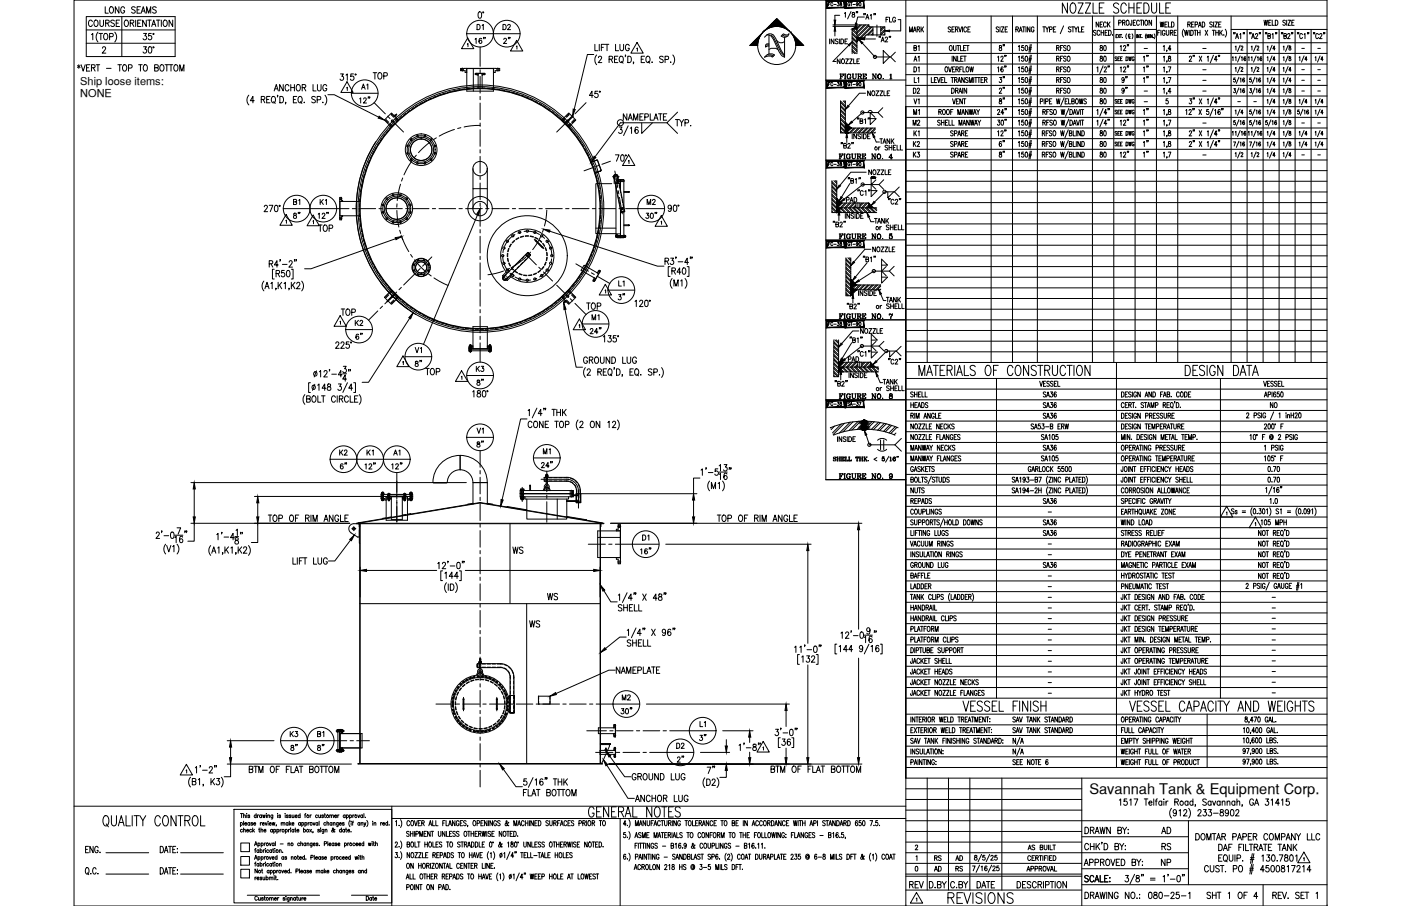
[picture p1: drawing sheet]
<svg xmlns="http://www.w3.org/2000/svg" width="432mm" height="279mm" viewBox="0 0 432 279" stroke-linecap="round" stroke-linejoin="round" font-family="sans-serif">
<defs><g id="words">
<text font-size="11.5" x="234.6" y="18.7">N</text>
<text font-size="6.6" x="291.4" y="279.8">REVISIONS</text>
<g font-size="5.3">
<text x="26.5" y="9.5">COURSE</text>
<text x="113.9" y="25.8">TOP</text>
<text x="97.4" y="72.7">TOP</text>
<text x="179.9" y="96.7">TOP</text>
<text x="131.2" y="114.3" transform="rotate(-90 131.2 114.3)">8&quot;</text>
<text x="167.9" y="186.3">WS</text>
<text x="162.3" y="194.7">WS</text>
<text x="97" y="232.8">8&quot;</text>
<text x="279.4" y="275.2">REV</text>
</g>
<g font-size="4.9">
<text x="154.2" y="14.5">2&quot;</text>
<text x="310.8" y="16.9" transform="rotate(-90 310.8 16.9)">8&quot;</text>
<text x="338.3" y="16.9">80</text>
<text x="355.2" y="20.1" transform="rotate(-90 355.2 20.1)">1&quot;</text>
<text x="355.2" y="23.3" transform="rotate(-90 355.2 23.3)">1&quot;</text>
<text x="306.9" y="30">2&quot;</text>
<text x="310.8" y="26.8" transform="rotate(-90 310.8 26.8)">3&quot;</text>
<text x="342.2" y="26.8" transform="rotate(-90 342.2 26.8)">80</text>
<text x="306.9" y="33.2">8&quot;</text>
<text x="280.5" y="39.9">M2</text>
<text x="284.7" y="36.7" transform="rotate(-90 284.7 36.7)">M1</text>
<text x="355.2" y="36.7" transform="rotate(-90 355.2 36.7)">1&quot;</text>
<text x="355.2" y="39.9" transform="rotate(-90 355.2 39.9)">1&quot;</text>
<text x="280.5" y="46.6">K2</text>
<text x="310.8" y="46.6" transform="rotate(-90 310.8 46.6)">6&quot;</text>
<text x="342.2" y="46.6" transform="rotate(-90 342.2 46.6)">80</text>
<text x="355.2" y="43" transform="rotate(-90 355.2 43)">1&quot;</text>
<text x="280.5" y="49.7">K3</text>
<text x="306.9" y="49.7">8&quot;</text>
<text x="342.2" y="49.7" transform="rotate(-90 342.2 49.7)">80</text>
<text x="355.2" y="49.7" transform="rotate(-90 355.2 49.7)">1&quot;</text>
<text x="89.6" y="68.4">8&quot;</text>
<text x="97" y="68.4">12&quot;</text>
<text x="198.3" y="68.4">30&quot;</text>
<text x="189.8" y="89.6">L1</text>
<text x="104.4" y="98.4">TOP</text>
<text x="108.7" y="105.8">6&quot;</text>
<text x="181" y="104.1">24&quot;</text>
<text x="127" y="110.1">V1</text>
<text x="260.7" y="112.9">PAD</text>
<text x="130.2" y="116.8">TOP</text>
<text x="146" y="119.9">8&quot;</text>
<text x="390.5" y="127">NO</text>
<text x="146" y="139">8&quot;</text>
<text x="107.9" y="145.7" transform="rotate(-90 107.9 145.7)">6&quot;</text>
<text x="111.5" y="145.7">12&quot;</text>
<text x="119.9" y="145.7">12&quot;</text>
<text x="165.8" y="145.3">24&quot;</text>
<text x="197.2" y="167.9">D1</text>
<text x="157.3" y="171.8">WS</text>
<text x="214.8" y="225.4">L1</text>
<text x="92.8" y="232.8" transform="rotate(-90 92.8 232.8)">8&quot;</text>
<text x="207.8" y="232.1">D2</text>
<text x="194" y="241.7">GROUND LUG</text>
<text x="195.1" y="248.4">ANCHOR LUG</text>
<text x="357" y="258.2">AD</text>
<text x="357.4" y="263.2">RS</text>
<text x="357" y="268.1">NP</text>
</g>
<text font-size="4.5" x="335.7" y="244.9">Savannah Tank &amp; Equipment Corp.</text>
<g font-size="4.4">
<text x="146" y="10.2">D1</text>
<text x="154.2" y="10.2">D2</text>
<text x="272.3" y="8.1">FLG</text>
<text x="279.4" y="10.9">MARK</text>
<text x="336.9" y="9.5">NECK</text>
<text x="356.7" y="9.5">WELD</text>
<text x="284.3" y="16.9" transform="rotate(-90 284.3 16.9)">B1</text>
<text x="280.8" y="20.1">A1</text>
<text x="284.3" y="23.3" transform="rotate(-90 284.3 23.3)">D1</text>
<text x="338.3" y="20.1">80</text>
<text x="110.4" y="28.6">A1</text>
<text x="280.5" y="30">D2</text>
<text x="284.3" y="26.8" transform="rotate(-90 284.3 26.8)">L1</text>
<text x="338.3" y="30">80</text>
<text x="348.5" y="26.8" transform="rotate(-90 348.5 26.8)">9&quot;</text>
<text x="348.5" y="30" transform="rotate(-90 348.5 30)">9&quot;</text>
<text x="280.8" y="33.2">V1</text>
<text x="338.3" y="33.2">80</text>
<text x="270.2" y="45.5">TANK</text>
<text x="280.8" y="43">K1</text>
<text x="338.3" y="43">80</text>
<text x="89.6" y="64.2">B1</text>
<text x="97.7" y="64.2">K1</text>
<text x="198.6" y="64.2">M2</text>
<text x="260" y="63.5">PAD</text>
<text x="108.7" y="101.6">K2</text>
<text x="181.7" y="99.8">M1</text>
<text x="146" y="115.7">K3</text>
<text x="146" y="134.8">V1</text>
<text x="103.7" y="141.5">K2</text>
<text x="112.2" y="141.5">K1</text>
<text x="120.3" y="141.5">A1</text>
<text x="166.5" y="141.1">M1</text>
<text x="190.9" y="217">M2</text>
<text x="88.5" y="228.2">K3</text>
<text x="97" y="228.2">B1</text>
<text x="287.2" y="269.9">AD</text>
<text x="287.2" y="266.7">RS</text>
<text x="293.9" y="269.9">RS</text>
<text x="293.9" y="266.7">AD</text>
</g>
<g font-size="3.4">
<text x="24.7" y="29.9">NONE</text>
<text x="24.7" y="26.1">Ship loose items:</text>
</g>
<g font-size="2.6">
<text x="351.7" y="16.2">-</text>
<text x="369.7" y="16.2">-</text>
<text x="400.4" y="16.2">-</text>
<text x="405.3" y="16.2">-</text>
<text x="369.7" y="22.6">-</text>
<text x="400.4" y="22.6">-</text>
<text x="405.3" y="22.6">-</text>
<text x="351.7" y="29.3">-</text>
<text x="369.7" y="26.1">-</text>
<text x="369.7" y="29.3">-</text>
<text x="400.4" y="26.1">-</text>
<text x="400.4" y="29.3">-</text>
<text x="405.3" y="26.1">-</text>
<text x="405.3" y="29.3">-</text>
<text x="351.7" y="32.5">-</text>
<text x="380.6" y="32.5">-</text>
<text x="385.6" y="32.5">-</text>
<text x="369.7" y="39.2">-</text>
<text x="400.4" y="39.2">-</text>
<text x="405.3" y="39.2">-</text>
<text x="369.7" y="49">-</text>
<text x="400.4" y="49">-</text>
<text x="405.3" y="49">-</text>
<text x="322.1" y="159.1">-</text>
<text x="322.1" y="172.2">-</text>
<text x="322.1" y="169">-</text>
<text x="322.1" y="178.9">-</text>
<text x="322.1" y="182">-</text>
<text x="322.1" y="185.6">-</text>
<text x="391.2" y="185.6">-</text>
<text x="322.1" y="188.7">-</text>
<text x="322.1" y="191.9">-</text>
<text x="391.2" y="188.7">-</text>
<text x="391.2" y="191.9">-</text>
<text x="322.1" y="195.4">-</text>
<text x="391.2" y="195.1">-</text>
<text x="322.1" y="201.8">-</text>
<text x="322.1" y="198.6">-</text>
<text x="391.2" y="198.6">-</text>
<text x="391.2" y="201.8">-</text>
<text x="322.1" y="208.5">-</text>
<text x="322.1" y="205.3">-</text>
<text x="391.2" y="208.5">-</text>
<text x="391.2" y="205">-</text>
<text x="322.1" y="214.8">-</text>
<text x="322.1" y="211.7">-</text>
<text x="391.2" y="211.7">-</text>
<text x="391.2" y="214.8">-</text>
</g>
</g></defs>
<!-- layer: 2X2X14 -->
<g fill="none" stroke="#000" stroke-width=".31">
<path d="M120.6 39.1l-.7 .8M121.6 38l-.7 .8M122.8 37l-.8 .7M123.9 35.9l-.8 .7M125.1 35l-.8 .6M126.3 34l-.8 .6M127.6 33.2l-.8 .6M128.9 32.4l-.9 .5M130.3 31.6l-1 .5M131.6 30.9l-.9 .5M133 30.2l-.9 .5M134.5 29.7l-1 .4"/>
<path d="M135.9 29.1l-1 .4M137.4 28.7l-1 .3M138.8 28.3l-1 .2M140.3 27.9l-1 .2M141.8 27.6l-1 .2M143.4 27.4l-1.1 .1M144.9 27.2l-1 .1M146.4 27.1l-1 .1M148 27.1h-1M148.5 27.1h1M150 27.2h1M151.6 27.3l1 .1"/>
<path d="M153.1 27.5l1 .1M154.6 27.7l1 .2M156.1 28l1 .3M157.6 28.4l1 .3M159.1 28.8l1 .3M160.5 29.3l1 .4M162 29.8l.9 .4M163.4 30.5l.9 .4M164.8 31.1l.9 .5M166.1 31.9l.9 .5M167.5 32.6l.8 .6M168.8 33.5l.8 .5"/>
<path d="M170 34.4l.8 .6M171.2 35.3l.8 .6M172.4 36.3l.8 .7M173.6 37.3l.7 .7M174.7 38.4l.7 .7M175.7 39.5l.7 .8M111 59.8l-.1 1M111.3 58.2l-.2 1M111.5 56.7l-.1 1M111.9 55.2l-.2 1M112.3 53.7l-.3 1M112.8 52.3l-.3 .9"/>
<path d="M113.3 50.8l-.4 1M113.9 49.4l-.4 .9M114.5 48l-.4 .9M115.2 46.6l-.4 .9M116 45.3l-.5 .9M116.8 44l-.5 .9M117.7 42.7l-.6 .9M118.6 41.5l-.6 .8M119.6 40.3l-.7 .8M176.7 40.7l.7 .8M177.7 41.9l.6 .8M178.6 43.1l.6 .9"/>
<path d="M179.4 44.4l.6 .9M180.2 45.7l.5 .9M181 47.1l.4 .9M181.7 48.5l.4 .9M182.3 49.8l.4 1M182.8 51.3l.4 .9M183.3 52.7l.4 1M183.8 54.2l.3 1M184.2 55.7l.2 1M184.5 57.2l.2 1M184.8 58.7l.1 1M110.7 64.3l.1 1.1"/>
<path d="M110.8 65.9v1M110.8 62.8v1M110.9 61.3l-.1 1M110.9 67.4l.1 1.1M111 69l.2 1M111.3 70.5l.1 1M111.5 72l.3 1M111.9 73.5l.3 1M112.3 75l.3 .9M112.8 76.4l.3 1M113.3 77.9l.4 .9M113.9 79.3l.4 .9"/>
<path d="M181.9 79.7l-.5 1M182.5 78.3l-.4 1M183 76.9l-.3 1M183.5 75.4l-.3 1M183.9 74l-.2 1M184.3 72.5l-.2 .9M184.6 71l-.2 1M184.9 69.4l-.2 1M185 60.2l.1 1.1M185 67.9l-.1 1M185.1 61.8l.1 1M185.2 66.4l-.1 1"/>
<path d="M185.2 63.3v1M185.2 64.8v1M114.6 80.7l.4 .9M115.3 82.1l.4 .9M116 83.4l.5 .9M116.8 84.7l.6 .9M117.7 86l.6 .8M118.6 87.2l.7 .8M119.6 88.4l.6 .8M120.6 89.6l.7 .7M121.7 90.7l.7 .7M122.8 91.7l.7 .7"/>
<path d="M123.9 92.8l.8 .6M125.1 93.7l.8 .6M126.4 94.7l.8 .5M127.6 95.5l.9 .6M128.9 96.3l.9 .5M130.3 97.1l.9 .5M131.6 97.8l1 .4M133 98.4l1 .4M134.5 99l.9 .4M135.9 99.6l1 .3M159.6 99.7l-1 .3M161.1 99.2l-1 .3"/>
<path d="M162.5 98.6l-1 .4M163.9 98l-1 .4M165.3 97.3l-1 .5M166.6 96.6l-.9 .5M167.9 95.8l-.9 .5M169.2 94.9l-.8 .6M170.5 94l-.9 .6M171.7 93.1l-.8 .6M172.8 92.1l-.7 .6M173.9 91l-.7 .7M175 89.9l-.7 .7M176.1 88.8l-.7 .7"/>
<path d="M177.1 87.6l-.7 .8M178 86.4l-.6 .8M178.9 85.1l-.6 .9M179.7 83.8l-.5 .9M180.5 82.5l-.5 .9M181.2 81.1l-.5 .9M137.4 100l1 .3M138.9 100.4l.9 .3M140.4 100.8l1 .2M141.9 101l1 .2M143.4 101.3l1 .1M144.9 101.4l1 .1"/>
<path d="M146.5 101.5l1 .1M149 101.6h-1M150.6 101.5h-1.1M152.1 101.3l-1 .1M153.6 101.1l-1 .2M155.1 100.9l-1 .1M156.6 100.5l-1 .3M158.1 100.2l-1 .2M109.8 161.4l.8 .1M109.9 161.4h1v1l-.3-.9M110.9 161.4h74.2M185.2 161.6l.9-.2h-1v1l.1-.8"/>
<circle cx="148" cy="64.3" r="38.1"/>
</g>
<!-- layer: DIM -->
<g fill="none" stroke="#000" stroke-width=".31">
<path d="M24.3 20v1.1M25 20l.6 1.9 .7-1.9M26.6 5.1h27.4v12.3h-27.4zM26.6 13.3h27.4M26.6 9.2h27.4M27.7 20h-1v1.9h1M28.2 10.7l.4-.4v2M29.6 20h1.1M30.2 9.9a2.3 2.3 0 0 0 0 3M30.2 20v1.9M31.1 10.3v2M31.6 14.9l.3-.5 .5 .1 .2 .3-.3 .7-.8 .9h1.1"/>
<path d="M32.3 10.4l.1-.1a1 1 0 0 1 .9 1 1 1 0 0 1-.9 1 1.27 1.27 0 0 1-.1-1.9zM32.4 2.1v2h1M33.8 11.3l.9-.1 .1-.7-1-.2v2M34 2.2l.2-.1a1.02 1.02 0 0 1 .8 1 1.02 1.02 0 0 1-.8 1 1.27 1.27 0 0 1-.2-1.9zM35.4 9.9a2.24 2.24 0 0 1 0 3M36.3 20h1.1M36.7 2.1v2l-1.2-2v2M36.9 20v1.9M37.5 5.1v12.3M38.4 2.6a.61 .61 0 0 0-.7-.5 .61 .61 0 0 0-.5 .7v.5a.61 .61 0 0 0 .6 .8 .61 .61 0 0 0 .6-.8h-.4M40.1 7.1l1-.1 .1-.6-1.1-.2v2M40.7 7.1l.6 1.1"/>
<path d="M41.7 2.4l-.4-.3-.7 .3 .1 .4 .9 .5-.1 .7-.5 .1-.4-.3M41.8 6.2v2M42.2 3h.7M42.4 7.1h.7M42.7 20h1.1M43.3 2.1h-1.1v2h1.1M43.3 20v1.9M43.5 6.2h-1.1v2h1.1M43.5 4.1l.7-2 .6 2M43.8 3.4h.8M44.2 14.4h.9l-.5 .8a.6 .6 0 0 1 .5 .9 .6 .6 0 0 1-1-.1M44.2 10.3h.9l-.5 .7a.6 .6 0 0 1 .5 1 .6 .6 0 0 1-1-.1"/>
<path d="M45.1 6.2v2l-1.1-2v2M45.2 4.1v-2l.6 2 .7-2v2M45.5 6.2h1.1M45.9 14.5l.4-.1a1.14 1.14 0 0 1-.1 2l-.3-.1-.2-.8zM46 6.2v2M46.6 10.3h-.8v.9a.61 .61 0 0 1 .9 0 .61 .61 0 0 1-.1 .9 .61 .61 0 0 1-.9-.2M46.8 8.2l.6-2 .6 2M47 7.5h.8M48.2 2.4l-.4-.3-.6 .1v.6l.8 .4 .2 .6-.4 .3-.8-.3M48.2 6.2h1.1M48.7 6.2v2M49.7 6.2v2"/>
<path d="M50.6 6.3l.2-.1a1 1 0 0 1 .8 1 1 1 0 0 1-.8 1 1.27 1.27 0 0 1-.2-1.9zM50.9 20h1.1M51.4 20v1.9M52.1 20h1.2M52.7 20v1.9M53.2 6.2v2l-1.1-2v2M143.9 10.4h16.4M146.4 12.1l.3-.3v1.6M147.6 3.7l.2-.1a1.09 1.09 0 0 1 .7 1 1.09 1.09 0 0 1-.7 1 1.43 1.43 0 0 1-.2-1.9zM148.5 12l-.1-.1a.78 .78 0 0 0-.9 .6 .78 .78 0 0 0 .5 .9 .47 .47 0 0 0 .6-.4 .47 .47 0 0 0-.4-.5 .47 .47 0 0 0-.6 .4M149.1 11.6l-.1 .4M149.6 11.6l-.2 .4"/>
<path d="M183 16.8h-2l-4 16.9M183.3 13.7v1.9h1M183.9 17a2.3 2.3 0 0 0 0 3M184.4 17.8l.4-.5h.3l.3 .4-1 1.6h1.1M184.7 13.7v1.9M185.3 14.6h.7M186.4 13.7h-1.1v1.9M186.5 13.7h1.1M187.1 13.7v1.9M187.7 18.3l1-.1 .1-.7-1.1-.2v2M188.3 18.3l.5 1M189.4 18.3h.6"/>
<path d="M189.7 13.7v1.9h1M190.4 17.3h-1v2h1M191.1 13.7v1.4l.5 .5 .5-.3 .1-1.6M191.2 17.4l.1-.1a1 1 0 0 1 .8 1 1 1 0 0 1-.8 1 1.27 1.27 0 0 1-.1-1.9zM191.6 18.9l.4 .6M192.8 17l-.1 .5M193.5 17.3a.99 .99 0 0 1 1.1 1 .99 .99 0 0 1-1.1 1zM194 14.1a.61 .61 0 0 0-.8-.4 .61 .61 0 0 0-.4 .7v.5a.61 .61 0 0 0 .6 .8 .61 .61 0 0 0 .6-.8h-.5M195.3 19.2l-.1 .5M197.6 18.3h.7M198.7 17.3h-1.1v2h1.1M199.4 17.4l.1-.1a1 1 0 0 1 .9 1 1 1 0 0 1-.9 1 1.29 1.29 0 0 1-.1-1.9z"/>
<path d="M199.8 18.9l.5 .6M201 19.1v.2zM204.4 17.6l-.4-.3-.7 .3 .2 .5 .8 .4v.7l-.6 .1-.4-.3M205 18.4l.9-.1 .1-.8-1-.2v2M206.7 19.1v.2zM207.4 17a2.3 2.3 0 0 1 0 3M23.9 20.2l.8 .6M24.7 20.2l-.8 .6M26.7 20.9h.6M28.2 20.9l.9-.1 .1-.6-1-.2v1.9M28.7 20.9l.6 1M32.8 21.1h1.4"/>
<path d="M38.1 20a.98 .98 0 0 1 1 .8 .98 .98 0 0 1-.5 1.1 1.06 1.06 0 0 1-.9-.8 1.06 1.06 0 0 1 .4-1.1zM39.6 21l1-.1 .1-.3-.1-.6h-1v1.9M44.5 20h.1a1 1 0 0 1 .8 .9 1 1 0 0 1-.8 1 1.26 1.26 0 0 1-.1-1.9zM47.7 20.9l.9-.1 .1-.6-1-.2v1.9l1-.2 .1-.4-.4-.4M49.6 20a.98 .98 0 0 1 1 .8 .98 .98 0 0 1-.5 1.1 1.06 1.06 0 0 1-.9-.8 1.06 1.06 0 0 1 .4-1.1zM53.9 20h.2a1 1 0 0 1 .8 .9 1 1 0 0 1-.8 1 1.26 1.26 0 0 1-.2-1.9zM55.4 21.9v-1.9l.6 1.9 .7-1.9v1.9M76.7 29.4a2.24 2.24 0 0 0 0 3M78.4 31.1h-1.2l.8-1.4v2M80.5 30.7l1-.1 .1-.7-1.1-.2v2M81.1 30.7l.5 1M82.2 30.7h.6"/>
<path d="M83.2 29.7h-1v2h1M83.9 29.8l.2-.1a1 1 0 0 1 .8 1 1 1 0 0 1-.8 1 1.26 1.26 0 0 1-.2-1.9zM84.3 31.3l.5 .6M84.5 28l.7-1.9 .6 1.9M84.8 27.4h.7M85.6 29.5l-.1 .4M86.3 29.7a1 1 0 0 1 1.1 1 1 1 0 0 1-1.1 1zM87.3 26.1v1.9l-1.1-1.9v1.9M88.1 31.6l-.2 .5M89 26.5a.61 .61 0 0 0-.7-.4 .61 .61 0 0 0-.4 .7v.5a.61 .61 0 0 0 .4 .7 .61 .61 0 0 0 .7-.4M89.6 26.1v1.9M89.6 27h1.1"/>
<path d="M90.4 30.7h.7M90.7 26.1v1.9M91.5 29.7h-1.1v2h1.1M91.6 26.2l.2-.1a1 1 0 0 1 .8 1 1 1 0 0 1-.8 .9 1.26 1.26 0 0 1-.2-1.8zM92.2 29.8l.1-.1a1 1 0 0 1 .9 1 1 1 0 0 1-.9 1 1.26 1.26 0 0 1-.1-1.9zM92.6 31.3l.4 .6M93.1 27l1-.1 .1-.6-1.1-.2v1.9M93.7 27l.6 1M93.8 31.5v.2zM96.5 26.1v1.9h.9M97.2 30l-.4-.3-.7 .3 .1 .5 .8 .4v.7l-.5 .1-.4-.3M97.7 30.8l1-.1v-.9l-1-.1v2"/>
<path d="M97.8 26.1v1.4l.5 .5 .6-.2 .1-1.7M99.5 31.5v.2zM100.2 29.4a2.3 2.3 0 0 1 0 3M100.7 26.5a.62 .62 0 0 0-.7-.4 .62 .62 0 0 0-.5 .7v.5a.62 .62 0 0 0 .6 .8 .62 .62 0 0 0 .6-.8h-.4M101 29.2h2l13.7 6.9M104.9 22.8h.9l-.5 .7a.6 .6 0 0 1 .5 1 .6 .6 0 0 1-1-.1M106.6 23.2l.4-.4v2M108.3 28.8h8.2M108.9 22.8h-.8v.8a.61 .61 0 0 1 .9 .1 .61 .61 0 0 1-.1 .9 .61 .61 0 0 1-.9-.2M110.8 30.5l.4-.3v1.6M112.1 30.6l.2-.4 .6 .3-.9 1.3h1M113.6 30l-.2 .3"/>
<path d="M114 30l-.1 .3M182.9 29.4h-1.2l.8-1.3v2M184.2 28.1h-.8l-.1 .9a.61 .61 0 0 1 .9 0 .61 .61 0 0 1-.1 .9 .61 .61 0 0 1-.8-.2M190.8 39.2h.9l-.5 .7a.6 .6 0 0 1 .5 1 .6 .6 0 0 1-1-.1M193.2 35.1v2l-1.1-2v2M193.6 37.1l.6-2 .7 2M193.6 38.8l-1.4 3M193.9 36.4h.7M194.3 39.6l.3-.4v1.9M195.3 37.1v-2l.6 2 .7-2v2M196.7 39.5l-.4-.3a1.11 1.11 0 0 0 0 1.9 .55 .55 0 0 0 .5-.5 .55 .55 0 0 0-.5-.6 .55 .55 0 0 0-.6 .5M197.2 36h.6"/>
<path d="M197.8 37.9v3.2l3.3-3.2M198.2 35.1h-1v2h1M198.7 36.1l1-.1 .1-.7-1.1-.2v2M200.4 35.1v2h1M201.5 37.1l.7-2 .6 2M201.8 36.4h.8M202.9 35.1h1.2M203.5 35.1v2M204.5 36h.6M205.5 35.1h-1v2h1M205.5 37.9h-14.3l-7.8 10.5M208.2 36.9h1.1"/>
<path d="M208.7 36.9v2M208.8 34.6l-3.3 3.3 3.3 3.2M209.4 36.9l.7 .9v1.1M210.7 36.9l-.6 .9M211.1 37.9l1-.1 .1-.7-1.1-.2v2M212.9 38.7v.2zM115.8 43.7a38.2 38.2 0 0 0 12.4 53.3M189.7 47.8h1.1l-.8 1.9M191.5 47.8h.7l.1 .3v1.2l-.4 .4-.6-.4zM81.4 63.8l.4-.5h.3l.3 .4-1 1.6h1.1M83 63.3h1.1l-.8 2M84.8 63.4l.2-.1a1.07 1.07 0 0 1 .7 1 1.07 1.07 0 0 1-.7 1 1.35 1.35 0 0 1-.2-1.9z"/>
<path d="M87.3 64.3h16.5M121.9 73.6l-26.1 9.3h-1.9M123.6 72.5l.5 1.4M147.2 66.2l-16.7 40M169.4 71.3l33.2 10.8h2M192.6 65.2l-1.2 .2M196.6 64.3h8.2M206.7 79.6h.9l-.5 .7a.6 .6 0 0 1 .5 1 .6 .6 0 0 1-1.1-.1M206.9 63.9a.53 .53 0 0 1-.7 .4 .53 .53 0 0 1-.2-.9 .53 .53 0 0 1 .9 .1v.4a.92 .92 0 0 1-.6 1.3l-.3-.3M207.7 63.3l.3-.1a1.06 1.06 0 0 1 .6 1 1.06 1.06 0 0 1-.6 1l-.5-.8zM208.4 79.3l-.2 .5M212.9 79.3l-.2 .5"/>
<path d="M213.3 79.3l-.1 .5M81.3 86.7a2.3 2.3 0 0 0 0 3M81.6 89l.7-1.9 .6 1.9M81.9 88.4h.8M83 81.3l.9-.1 .1-.6-1-.2v2M83.5 87.4l.4-.3v1.9M83.5 81.3l.6 1.1M84.5 83h-.5v3h.5M85.1 84.3l.9-.1 .1-.6-1-.2v2M85.1 88.9h-.2h.2l-.2 .5M85.6 84.3l.6 1.1M85.7 87.1v1.9"/>
<path d="M85.8 81.7h-1.2l.8-1.3v2M86.1 87.9l.7 1.1M86.4 80.1h-.2h.2l-.2 .5M86.8 87.1l-1.1 1.3M87 81.5h1.5M87.5 87.4l.4-.3v1.9M87.6 83.4h-.8v.8a.62 .62 0 0 1 .9 .1 .62 .62 0 0 1-.1 .9 .62 .62 0 0 1-.9-.2M88.5 83.5l.3-.1a1.09 1.09 0 0 1 .6 1 1.09 1.09 0 0 1-.6 1l-.5-.4v-.5zM89.1 80.9l.3-.5h.3l.4 .4-.3 .6-.8 1h1.1M89.2 88.9h-.2h.2l-.2 .5M89.8 83h.5v3h-.5M89.8 87.1v1.9"/>
<path d="M90.2 87.9l.7 1.1M90.9 80.1h-.2h.2l-.2 .5M90.9 87.1l-1.1 1.3M91.4 80.1h-.2h.2l-.2 .5M91.5 87.5l.3-.4h.3l.3 .3-.2 .7-.8 .9h1.1M93 86.7a2.3 2.3 0 0 1 0 3M126.3 98.1l-12.7 19.8h-2M174.1 95.4l3.5 17.8h1.9M179.5 99.9h8.2M187.4 89.5h8.2M190.6 90.9h.8l-.4 .6a.5 .5 0 0 1 .4 .8 .5 .5 0 0 1-.9-.1M195.7 92.9l.4-.3v2"/>
<path d="M197.1 93l.4-.4 .5 .1 .1 .2-.2 .7-.8 1h1.1M198.9 92.7l.4-.1a1.15 1.15 0 0 1-.2 2l-.4-.4v-.5zM205 80.5h.9l.1-.7-1-.2v2M205.5 80.5l.6 1.1M206.5 82.2h-.5v3h.5M207.1 83.5l.9-.1 .1-.6-1-.2v2M207.2 85.9a2.24 2.24 0 0 0 0 3M207.6 83.5l.6 1.1M207.7 88.2v-1.9l.6 1.9 .7-1.9v1.9M209 80.7h1.5M209.8 86.6l.4-.3v1.9M209.9 83.9h-1.2l.8-1.3v2"/>
<path d="M210.5 82.7l.2-.1a1.06 1.06 0 0 1 .7 1 1.06 1.06 0 0 1-.7 1l-.4-.9zM211.1 85.9a2.24 2.24 0 0 1 0 3M211.8 82.2h.5v3h-.5M212.2 80.9h-1.2l.8-1.3v2M95.7 118h-.6v3h.6M97 118.5l-.7 1.9M97.6 114.4l-.8 1.8M97.9 118.8l.4-.4v2M98.4 114.7l.4-.4v1.9M99.9 114.7l.1-.3 .5-.1 .3 .6-1 1.3h1.1M100.5 119.7h-1.2l.8-1.3v2M101 118.5v.6a.72 .72 0 0 1 .9 .4 .72 .72 0 0 1-.3 .9 .63 .63 0 0 1-.8-.7 .63 .63 0 0 1 .9-.5l.1-.7z"/>
<path d="M101.6 114l-.1 .5M102.3 115.4h1.4M103.5 105.9l.3-.5h.3l.4 .4-.3 .7-.8 .9h1.1M104.3 118.4h.9l-.5 .8a.6 .6 0 0 1 .5 .9 .6 .6 0 0 1-1.1-.1M105.1 105.9l.3-.5h.3l.3 .4-.2 .7-.8 .9h1.1M105.5 115.6h-1.2l.8-1.3v1.9M105.6 115.3h1.2M105.8 113h.9l-.5 .7a.6 .6 0 0 1 .5 .9 .6 .6 0 0 1-1 0M106.6 101.6h8.2M106.8 116.9h-1.2l.8-1.3v2M107.1 118l-1.4 3M107.5 114l-.1 .5"/>
<path d="M107.6 105.4h-.8l-.1 .9a.61 .61 0 0 1 .9 0 .61 .61 0 0 1-.1 .9 .61 .61 0 0 1-.9-.2M108 114h-.2h.2l-.2 .5M108.7 119.7h-1.2l.8-1.3v2M109 118h.6v3h-.6M124.8 110h8.3M143.9 115.8h8.2M180.4 113.4a2.31 2.31 0 0 0 0 3M181 114.2l.3-.5h.3l.3 .4-1 1.6h1.1M181.1 110.6a.61 .61 0 0 0-.8-.5 .61 .61 0 0 0-.4 .7v.5a.61 .61 0 0 0 .6 .8 .61 .61 0 0 0 .6-.8h-.4M181.6 111l1-.1 .1-.6-1.1-.2v2M182.2 111l.5 1.1M183.5 110.2l.2-.1a1 1 0 0 1 .8 1 1 1 0 0 1-.8 1 1.24 1.24 0 0 1-.2-1.9z"/>
<path d="M184.3 114.7l.9-.1 .1-.7-1-.2v2M184.8 114.7l.6 1M185.1 110.1v1.4l.4 .6 .6-.3 .1-1.7M185.9 114.7h.7M187 113.7h-1.1v2h1.1M187.5 103.5h.8l-.4 .8a.6 .6 0 0 1 .4 .9 .6 .6 0 0 1-1-.1M187.7 113.9l.2-.2a1 1 0 0 1 .8 1 1 1 0 0 1-.8 1 1.24 1.24 0 0 1-.2-1.8zM187.9 110.1v2l-1.1-2v2M188.1 115.4l.5 .5M188.6 110.1a1 1 0 0 1 1.1 1 1 1 0 0 1-1.1 1zM189.4 113.5l-.2 .4M189.9 103.5h-.8l-.1 .9a.61 .61 0 0 1 .9 0 .61 .61 0 0 1-.1 .9 .61 .61 0 0 1-.9-.2"/>
<path d="M190 113.7a.99 .99 0 0 1 1.1 1 .99 .99 0 0 1-1.1 1zM191.8 115.6l-.1 .5M191.9 110.1v2h1M193.3 110.1v1.4l.5 .6 .5-.3 .1-1.7M194.2 114.7h.6M195.2 113.7h-1v2h1M195.9 113.9l.2-.2a1 1 0 0 1 .8 1 1 1 0 0 1-.8 1 1.26 1.26 0 0 1-.2-1.8zM196.2 110.6a.62 .62 0 0 0-.8-.5 .62 .62 0 0 0-.5 .7v.5a.62 .62 0 0 0 .6 .8 .62 .62 0 0 0 .7-.8h-.5M196.3 115.4l.5 .5M197.5 115.5v.2zM200.9 114l-.4-.3-.7 .3 .2 .5 .8 .4v.7l-.6 .1-.4-.3M201.5 114.8l1-.1v-.8l-1-.2v2"/>
<path d="M203.3 115.5v.2zM203.9 113.4a2.31 2.31 0 0 1 0 3M94 121.7a2.31 2.31 0 0 0 0 3M94.5 123l1-.1v-.7l-1-.1v1.9l1-.1 .1-.5-.4-.4M96.4 122.2l.2-.1a1 1 0 0 1 .8 1 1 1 0 0 1-.8 .9 1.24 1.24 0 0 1-.2-1.8zM98 122.1v1.9h.9M99.1 122.1h1.1M99.6 122.1v1.9M103.4 122.5a.62 .62 0 0 0-.8-.4 .62 .62 0 0 0-.4 .7v.5a.62 .62 0 0 0 .4 .7 .62 .62 0 0 0 .8-.4M103.9 122.1v1.9M104.6 123l.9-.1 .1-.6-1-.2v1.9M105.1 123l.6 1"/>
<path d="M107.4 122.5a.62 .62 0 0 0-.8-.4 .62 .62 0 0 0-.4 .7v.5a.62 .62 0 0 0 .4 .7 .62 .62 0 0 0 .8-.4M107.9 122.1v1.9h1M109.3 123h.6M110.3 122.1h-1v1.9h1M110.7 121.7a2.31 2.31 0 0 1 0 3M143.9 134.9h8.2M145.7 120.8l.4-.3v1.9M147.2 120.6v.5a.72 .72 0 0 1 .8 .4 .72 .72 0 0 1-.3 .9 .63 .63 0 0 1-.7-.6 .63 .63 0 0 1 .8-.6l.2-.6zM148.9 120.6l.2-.1a1.06 1.06 0 0 1 .7 .9 1.06 1.06 0 0 1-.7 1l-.2-.1-.3-.7zM162.4 129.2h-1.9l-5.8 24.9M162.8 126.6l.4-.4v2M164 130.4a.61 .61 0 0 0-.8-.5 .61 .61 0 0 0-.4 .8v.4a.61 .61 0 0 0 .4 .8 .61 .61 0 0 0 .8-.5"/>
<path d="M164.8 130l.1-.1a1 1 0 0 1 .8 1 1 1 0 0 1-.8 1 1.26 1.26 0 0 1-.1-1.9zM165.5 125.9l-1.5 3M167.1 127.6h-1.2l.8-1.4v2M167.4 129.9v2l-1.1-2v2M167.7 126l-.1 .4M168 130.9h.7M168.2 126l-.2 .4M169.1 129.9h-1.1v2h1.1M170.1 126.2h1.1M170.7 126.2v2M171 129.9h1.1M171.5 129.9v2"/>
<path d="M171.6 126.2v2M171.6 127.2h1.1M172.7 130l.2-.1a1 1 0 0 1 .8 1 1 1 0 0 1-.8 1 1.24 1.24 0 0 1-.2-1.9zM172.7 126.2v2M173.4 126.2v2M173.8 127.1l.7 1.1M174.3 130.9h.9l.1-.8-1-.2v2M174.5 126.2l-1.1 1.4M178.2 129.5a2.31 2.31 0 0 0 0 3M178.7 130.4l.2-.4 .5-.1 .3 .6-1.1 1.4h1.2M182.1 130.2l.3-.3a1 1 0 0 1 .8 1 1 1 0 0 1-.8 1l-.5-.8zM184.9 129.9v2l-1.2-2v2"/>
<path d="M187.3 130.3l.4-.4v2M188.8 130.4l.2-.4 .4-.1 .3 .6-1 1.4h1.1M190.3 129.5a2.31 2.31 0 0 1 0 3M58.8 148.8h84.9M59.9 150.8v8.6M78.4 153.1h39.7M79.4 155.1v4.3M82.7 158.8h1.1M83.2 158.8v2M84.4 158.9l.2-.1a1.01 1.01 0 0 1 .8 1 1.01 1.01 0 0 1-.8 1 1.29 1.29 0 0 1-.2-1.9zM85.9 159.9l1-.1v-.9l-1-.1v2M89.5 158.9l.2-.1a1.02 1.02 0 0 1 .8 1 1.02 1.02 0 0 1-.8 1 1.27 1.27 0 0 1-.2-1.9z"/>
<path d="M91.1 159.8h.6M92.1 158.8h-1v2M94.2 159.8l.9-.1 .1-.7-1-.2v2M94.7 159.8l.6 1M95.8 158.8v2M101.7 141.6h24.7M102.6 158.8v2l-1.1-2v2M104.4 159.3a.61 .61 0 0 0-.8-.5 .61 .61 0 0 0-.4 .8v.5a.61 .61 0 0 0 .6 .7 .61 .61 0 0 0 .6-.7h-.4M104.9 158.8v2h1M106.3 159.8h.6M107.3 158.8h-1v2h1M148 155h.1"/>
<path d="M164.4 141.2h8.2M177.6 152.3h37.2M213.8 154.2v5.2M215.7 147.4h-1.9v4.9M216.1 145l.4-.4v2M217.7 144.3l-.2 .5M218.3 145.7h1.4M218.7 148.4a2.3 2.3 0 0 0 0 3M219.3 150.7v-2l.6 2 .6-2v2M221.1 158.8h1.1M221.3 144.6h-.8l-.1 .8a.62 .62 0 0 1 .9 .1 .62 .62 0 0 1-.1 .9 .62 .62 0 0 1-.9-.2M221.3 149.1l.4-.4v2"/>
<path d="M221.6 158.8v2M221.7 143.7l.4-.4v1.9M221.7 146.3l.4-.4v2M221.7 145.6h2.4M222.7 148.4a2.3 2.3 0 0 1 0 3M222.8 158.9l.2-.1a1.02 1.02 0 0 1 .8 1 1.02 1.02 0 0 1-.8 1 1.27 1.27 0 0 1-.2-1.9zM223.2 143.3h.8l-.4 .7a.6 .6 0 0 1 .5 1 .6 .6 0 0 1-1.1-.1M224 146.2l-.4-.3a1.14 1.14 0 0 0 0 2 .58 .58 0 0 0 .5-.8 .58 .58 0 0 0-.9-.2l-.1 .3M224.3 159.9l1-.1 .1-.8-1.1-.2v2M224.9 144.3h-.2h.2l-.2 .5M225.3 144.3l-.1 .5M227.9 158.9l.2-.1a1.01 1.01 0 0 1 .8 1 1.01 1.01 0 0 1-.8 1 1.24 1.24 0 0 1-.2-1.9z"/>
<path d="M229.4 159.8h.7M230.5 158.8h-1.1v2M232.6 159.8l.9-.1v-.8l-.9-.1v2M233.1 159.8l.6 1M234.3 158.8v2M241 158.8v2l-1.1-2v2M242.8 159.3a.62 .62 0 0 0-.8-.5 .62 .62 0 0 0-.4 .8v.5a.62 .62 0 0 0 .6 .7 .62 .62 0 0 0 .6-.7h-.4M243.3 158.8v2h1M244.7 159.8h.6M245.7 158.8h-1v2h1M48.2 164.5l.3-.4h.3l.3 .3-.2 .7-.8 1h1.1M49.9 163.8h-.2h.2l-.2 .5"/>
<path d="M50.5 165.2h1.5M51.1 167.8a2.3 2.3 0 0 0 0 3M51.4 168.2l.6 2 .7-2M52.8 164.2l.4-.1a1.14 1.14 0 0 1-.2 2l-.2-.2-.3-.7zM53.2 168.6l.4-.4v2M53.9 165.8l.4-.4v2M53.9 165.1h2.5M54.6 162.8h1.1l-.8 1.9M54.6 167.8a2.24 2.24 0 0 1 0 3M56.3 165.7l-.5-.3a1.13 1.13 0 0 0 .1 2 .59 .59 0 0 0 .4-.8 .59 .59 0 0 0-.7-.4l-.3 .5M57.1 163.8h-.2h.2l-.2 .5M57.6 163.8h-.2h.2l-.2 .5"/>
<path d="M58.8 161.4h49M59.9 161.4v5.5h-2M64.9 168.3a2.24 2.24 0 0 0 0 3M65.3 170.6l.6-2 .6 2M65.5 169.9h.8M66.8 164.9l.4-.4v2M67.1 169l.4-.4v2M68.4 164.2h-.2h.2l-.2 .5M68.7 170.5h-.2h.2l-.2 .5M69 165.6h1.5M69.3 168.6v2M69.7 169.5l.7 1.1"/>
<path d="M70.4 168.6l-1.1 1.3M71.2 169l.4-.4v2M72.2 165.8h-1.2l.8-1.3v2M72.4 165.5h1.1M72.6 165.9v.6a.72 .72 0 0 1 .8 .4 .72 .72 0 0 1-.3 .9 .64 .64 0 0 1-.8-.7 .64 .64 0 0 1 .9-.5l.2-.3v-.4zM72.7 163.6l.5-.4v1.9M72.7 170.5l-.1 .5M73.4 168.6v2M73.8 169.5l.7 1.1M74.2 164.2l-.1 .5M74.5 168.6l-1.1 1.3M74.7 164.2h-.2h.2l-.2 .5"/>
<path d="M75.1 169.1l.3-.5h.3l.3 .4-.2 .7-.8 .9h1.1M76.6 168.3a2.24 2.24 0 0 1 0 3M79.4 161.4v5.9h-1.9M90.3 172v2h.9M91.6 172v2M92.3 173h.6M93.3 172h-1v2M93.5 172h1.1M94 172v2M96.5 160.8v-2l.6 2 .6-2v2M96.6 172v2h1M98 172v1.4l.5 .6 .5-.3 .1-1.7"/>
<path d="M99.8 160.8l.7-2 .6 2M100.1 160.2h.8M100.9 172.5a.61 .61 0 0 0-.8-.5 .61 .61 0 0 0-.4 .8v.4a.61 .61 0 0 0 .6 .8 .61 .61 0 0 0 .6-.8h-.4M108 166.6l-4.8 6.4h-2M111 174.9v9.2M113 175.9h21.6M134.9 173.8l.4-.4v2M136.4 173.9l.1-.4 .5-.1 .3 .6-1 1.4h1.1M136.4 176h-.6v3h.6M137.1 176.8l.4-.4v2M137.6 179.7a2.24 2.24 0 0 0 0 3M138.1 173.1l-.1 .5"/>
<path d="M138.7 174.5h1.5M139.7 177.7h-1.2l.8-1.3v2M140.4 179.7a2.3 2.3 0 0 1 0 3M141 173.5h.6l.2 .3v1.2l-.4 .4-.6-.4zM141.3 177.7h-1.2l.8-1.3v2M141.6 176h.6v3h-.6M142.6 173.1l-.2 .5M143.1 173.1h-.2h.2l-.2 .5M143.4 175.9h39.6M185 174.9v9.2M188.2 161.4h77.4M194.9 167.8h8.2"/>
<path d="M197.4 169.5l.4-.3v1.6M199.5 169.5l-.1-.2a.78 .78 0 0 0-.8 .6 .78 .78 0 0 0 .5 .9 .46 .46 0 0 0 .5-.4 .46 .46 0 0 0-.4-.5 .46 .46 0 0 0-.5 .4M205.2 167.8h44.8M234.9 160.8v-2l.6 2 .7-2v2M238.2 160.8l.7-2 .6 2M238.5 160.2h.8M249 169.8v28.6M264.6 163.4v30.6M138.2 180.1v2M138.8 180.1a1 1 0 0 1 1.1 1 1 1 0 0 1-1.1 1zM186.1 182.1l2.2 3.5h1.9M190.6 183.5l.4-.3v1.9"/>
<path d="M191.7 186.7l-.4-.2-.7 .2v.4l1.1 .8v.3l-.4 .2-.7-.2M192.2 186.5v1.9M192.2 187.4h1.2M193 196.5h-2l-4.4 3.5M193.3 182.8l-1.5 3M193.3 194.4l.4-.4v2M193.4 186.5v1.9M194 187.4h.6M194.4 197.6l-.4-.3-.7 .3 .2 .5 .9 .4-.1 .7-.6 .1-.4-.3M194.9 184.5h-1.2l.8-1.3v1.9M195 197.3v2M195 198.3h1.1"/>
<path d="M195 186.5h-1v1.9h1M195.5 182.9h-.2h.2l-.2 .5M195.5 186.5v1.9h1M196 182.9l-.2 .5M196 193.7l-1.4 3M196.1 197.3v2M196.7 198.3h.7M196.9 186.5v1.9h.9M197.6 195.3h-1.2l.8-1.3v2M197.8 197.3h-1.1v2h1.1M198.1 183.2l1.1 1.9M198.3 193.8l-.2 .4"/>
<path d="M198.3 197.3v2h.9M198.8 193.8h-.2h.2l-.2 .4M199.2 183.2l-1.1 1.9M199.6 197.3v2h1M200.8 194l1.2 2M202 194l-1.2 2M202.5 184.5h-1.2l.8-1.3v1.9M203.1 183.3v.5a.72 .72 0 0 1 .9 .4 .72 .72 0 0 1-.3 .9 .64 .64 0 0 1-.8-.6 .64 .64 0 0 1 .8-.6l.3-.3-.1-.3zM204.8 182.9l-.2 .5M205.1 194.7a.53 .53 0 0 1-.5 .6 .53 .53 0 0 1-.5-.7l.5-.6a1.08 1.08 0 0 1 .6 1 1.08 1.08 0 0 1-.7 1l-.3-.3M205.3 182.9h-.2h.2l-.2 .5M206.7 194.3l-.5-.3a1.14 1.14 0 0 0 .1 2 .55 .55 0 0 0 .6-.5 .55 .55 0 0 0-.5-.6 .55 .55 0 0 0-.6 .4"/>
<path d="M207.5 193.8h-.1h.1l-.1 .4M208 193.8l-.1 .4M244.9 199.6l.4-.4v2M246.5 199.6l.4-.4v2M248.1 199l-.2 .4M251 199.3l.2-.1a1.06 1.06 0 0 1 .7 1 1.06 1.06 0 0 1-.7 1l-.4-.4-.1-.4zM252.6 199l-.2 .4M253 199l-.1 .4M257.9 198.6h-.5v3.1h.5M258.6 199.4l.4-.4v2M259.2 195.3l.4-.4v2M260.6 195.4l.3-.5h.4l.3 .4-1 1.6h1.1"/>
<path d="M262.4 194.6l-.2 .5M263 196h1.5M265.3 195l.2-.1a1.06 1.06 0 0 1 .7 1 1.06 1.06 0 0 1-.7 1l-.2-.1-.3-.8zM265.9 199.7a.53 .53 0 0 1-.7 .4 .53 .53 0 0 1-.2-.8 .53 .53 0 0 1 .8 0l.1 .4a.95 .95 0 0 1-.6 1.3l-.4-.3M266.4 196.6l.4-.4v2M266.4 195.9h2.5M267.8 198.6l-1.4 3.1M268.1 194.2l-.2 .5a.54 .54 0 0 1-.7-.2 .54 .54 0 0 1 .1-.7 .54 .54 0 0 1 .8 .1v.3a.93 .93 0 0 1-.6 1.3l-.3-.2M268.5 199.4l.4-.4v2M268.8 196.5l-.3-.3a1.12 1.12 0 0 0-.1 2 .58 .58 0 0 0 .5-.8 .58 .58 0 0 0-1-.2l-.1 .3M269.6 194.6h-.2h.2l-.2 .5M270 194.6l-.1 .5"/>
<path d="M270.8 199.3l-.4-.3a1.14 1.14 0 0 0 0 2 .58 .58 0 0 0 .5-.8 .58 .58 0 0 0-.9-.2l-.1 .3M271.3 198.6h.6v3.1h-.6M189 217.1h8.2M189.6 206.7h-1.9l-16.4 7.2M191.1 205.7v2l-1.2-2v2M191.5 207.7l.6-2 .6 2M191.5 218.5h.8l-.4 .7a.5 .5 0 0 1 .4 .7 .5 .5 0 0 1-.9-.1M191.7 207h.8M193 218.6l.2-.1a.86 .86 0 0 1 .5 .9 .86 .86 0 0 1-.5 .8l-.5-.7zM193.1 207.7v-2l.7 2 .6-2v2M194.3 218.3l-.1 .4M194.7 218.3l-.1 .4"/>
<path d="M195.1 206.6h.6M196.1 205.7h-1v2h1M196.6 206.7l.9-.1v-.8l-.9-.1v2M198.3 205.7v2h.9M199.2 217.1h44.1M199.4 207.7l.6-2 .7 2M199.6 207h.8M200.8 205.7h1.1M201.4 205.7v2M202.3 206.6h.7M203.4 205.7h-1.1v2h1.1M242.3 219.1v4.9"/>
<path d="M246.4 201.9h-.6v3h.6M247.1 202.6l.4-.4v2M248.6 202.2h.9l-.5 .8a.6 .6 0 0 1 .5 .9 .6 .6 0 0 1-1-.1M248.7 200.4h1.5M249 205.1v28.6M250.1 202.7l.4-.5 .4 .1 .2 .3-1 1.6h1.1M251.6 201.9h.5v3h-.5M261.2 200.3h-1.2l.8-1.3v2M262.8 200.3h-1.2l.8-1.3v2M264.6 203v30.7M58.7 239.7a2.24 2.24 0 0 0 0 3M60.2 236.8l.4-.4v2"/>
<path d="M61.8 236.1h-.2h.2l-.2 .5M62.4 237.5h1.5M64.5 236.9l.3-.5 .5 .1 .2 .3-1.1 1.6h1.1M66.3 236.1l-.2 .5M66.7 236.1h-.1h.1l-.1 .5M68.2 239.7a2.3 2.3 0 0 1 0 3M70 228.4h14.5M70 235.6h38.3M71.1 235.6v3.9h-2M71.1 230.4v3.3M76.8 237.2l1-.1v-.7l-1-.1v2l1.1-.2v-.5l-.4-.4M78.3 236.3h1.1"/>
<path d="M78.8 236.3v2M79.8 238.3v-2l.6 2 .6-2v2M83.6 236.4l.2-.1a1 1 0 0 1 .8 1 1 1 0 0 1-.8 1 1.29 1.29 0 0 1-.2-1.9zM85.1 237.2h.7M86.2 236.3h-1.1v2M86.5 228.4h16.5M88.2 237.2h.7M89.3 236.3h-1.1v2M89.7 236.3v2h.9M90.8 238.3l.6-2 .7 2M91 237.6h.8M92.2 236.3h1.1"/>
<path d="M92.8 236.3v2M95.4 237.2l1-.1 .1-.6-1.1-.2v2l1.1-.2v-.5l-.4-.4M97.3 236.4l.2-.1a1 1 0 0 1 .8 1 1 1 0 0 1-.8 1 1.24 1.24 0 0 1-.2-1.9zM98.6 236.3h1.1M99.2 236.3v2M99.9 236.3h1.1M100.5 236.3v2M101.6 236.4l.2-.1a1 1 0 0 1 .8 1 1 1 0 0 1-.8 1 1.27 1.27 0 0 1-.2-1.9zM103.2 238.3v-2l.6 2 .6-2v2M155.2 237.2l3.8 5.4h2M164.3 239.8l-1.4 3M168.1 239.9h-.1h.1l-.1 .5"/>
<path d="M168.6 239.9l-.2 .5M187 236l6.5 10.2h2M187.7 235.6h77.9M188 233.3l4.5 6.2h2M205.6 232h8.2M208.8 233.8l.1-.3 .4-.1 .3 .5-.9 1.1h1M212.5 225.4h8.2M215.7 226.8h.8l-.4 .6a.5 .5 0 0 1 .4 .8 .5 .5 0 0 1-.9-.2M215.9 232h9M217.2 239.9a2.3 2.3 0 0 0 0 3M218 236.6h1.1l-.8 1.9M219.8 236.3h-.2h.2l-.2 .5"/>
<path d="M220.3 236.3l-.2 .5M221 239.9a2.24 2.24 0 0 1 0 3M222.7 225.4h9.4M223.9 237.6v2.1h-2M223.9 228.1v2M227.8 229.8l.4-.3v2M229.4 229.2h-.2h.2l-.2 .5M230 230.6h1.5M231.1 227.3v1.7M231.1 232v1.7M232.2 229.6v.5a.72 .72 0 0 1 .8 .5 .72 .72 0 0 1-.3 .9 .64 .64 0 0 1-.7-.7 .64 .64 0 0 1 .8-.6l.2-.2v-.4zM233.8 229.2l-.1 .5"/>
<path d="M234.3 229.2h-.1h.1l-.1 .5M237.6 237.2l1-.1 .1-.7-1.1-.2v2l1.1-.2 .1-.4-.4-.4M239 224.9h.9l-.5 .7a.6 .6 0 0 1 .5 1 .6 .6 0 0 1-1-.1M239.1 236.2h1.1M239.6 236.2v2M240.5 227.5h-.6v3h.6M240.6 238.2v-2l.6 2 .7-2v2M240.7 224.6h-.2h.2l-.2 .5M241.1 227.9h.9l-.5 .7a.6 .6 0 0 1 .5 1 .6 .6 0 0 1-1.1-.1M241.3 226h1.5M242.3 230.7v3M243.6 225l.4-.1a1.15 1.15 0 0 1-.2 2l-.4-.4-.1-.5z"/>
<path d="M243.6 228.2l-.5-.3a1.14 1.14 0 0 0 .1 2 .58 .58 0 0 0 .5-.9 .58 .58 0 0 0-1-.1l-.1 .3M244.1 227.5h.5v3h-.5M244.4 236.3l.2-.1a1 1 0 0 1 .8 1 1 1 0 0 1-.8 1 1.24 1.24 0 0 1-.2-1.9zM245.2 224.6l-.2 .5M245.7 224.6h-.2h.2l-.2 .5M245.9 237.2h.7M247 236.2h-1.1v2M249 237.2h.7M250.1 236.2h-1.1v2M250.5 236.2v2h.9M251.6 238.2l.6-2 .7 2M251.8 237.6h.8"/>
<path d="M253 236.2h1.2M253.6 236.2v2M256.2 237.2l1-.1 .1-.7-1.1-.2v2l1.1-.2 .1-.4-.4-.4M258.1 236.3l.2-.1a1 1 0 0 1 .9 1 1 1 0 0 1-.9 1 1.26 1.26 0 0 1-.2-1.9zM259.4 236.2h1.1M260 236.2v2M260.7 236.2h1.1M261.3 236.2v2M262.5 236.3l.1-.1a1 1 0 0 1 .8 1 1 1 0 0 1-.8 1 1.28 1.28 0 0 1-.1-1.9zM264 238.2v-2l.6 2 .7-2v2M59.3 241l.9-.1 .1-.6-1-.2v1.9l1-.1 .1-.5-.4-.4M61.1 240.5l.4-.4v1.9"/>
<path d="M62.7 242l-.2 .4M65 240.1v1.9M65.4 240.9l.7 1.1M66.1 240.1l-1.1 1.3M66.8 240.1h.8l-.4 .7a.6 .6 0 0 1 .5 1 .6 .6 0 0 1-1.1-.1M161.3 244.4h.7M162.3 240.2h-.8l-.1 .8a.62 .62 0 0 1 .9 .1 .62 .62 0 0 1-.1 .9 .62 .62 0 0 1-.9-.2M162.4 243.5h-1.1v1.9M162.8 243.5v1.9h.9M163.9 245.4l.6-1.9 .7 1.9M164.1 244.8h.8M164.9 240.6l.4-.4v1.9"/>
<path d="M165.3 243.5h1.1M165.9 243.5v1.9M167.3 240.5l-.3-.3a1.11 1.11 0 0 0-.1 1.9 .55 .55 0 0 0 .6-.5 .55 .55 0 0 0-.5-.6 .55 .55 0 0 0-.6 .5M168.5 244.4l1-.1v-.7l-1-.1v1.9l1-.1 .1-.5-.4-.4M170.4 243.6l.2-.1a1.01 1.01 0 0 1 .8 1 1.01 1.01 0 0 1-.8 .9 1.29 1.29 0 0 1-.2-1.8zM170.5 240.2h1.1M171.1 240.2v1.9M171.7 243.5h1.1M172 240.2v1.9M172 241.1h1.1M172.3 243.5v1.9M173 243.5h1.1"/>
<path d="M173.1 240.2v1.9M173.5 243.5v1.9M173.8 240.2v1.9M174.2 241l.7 1.1M174.8 243.6l.1-.1a1.01 1.01 0 0 1 .8 1 1.01 1.01 0 0 1-.8 .9 1.24 1.24 0 0 1-.1-1.8zM174.9 240.2l-1.1 1.3M176.3 245.4v-1.9l.6 1.9 .6-1.9v1.9M217.8 240.2a.99 .99 0 0 1 1.1 1 .99 .99 0 0 1-1.1 1zM219.5 240.7l.1-.4 .5-.1 .3 .6-1 1.4h1.1"/>
<circle cx="47.3" cy="14.6" r=".17"/>
<circle cx="47.3" cy="10.5" r=".17"/>
<circle cx="148" cy="10.4" r="4.1"/>
<circle cx="148.9" cy="3.8" r=".17"/>
<circle cx="156.2" cy="10.4" r="4.1"/>
<circle cx="109.6" cy="23" r=".17"/>
<circle cx="112.4" cy="28.8" r="4.1"/>
<circle cx="184.8" cy="28.3" r=".17"/>
<circle cx="191.2" cy="37.9" r=".94"/>
<circle cx="192.8" cy="47.9" r=".17"/>
<circle cx="86.1" cy="63.5" r=".17"/>
<circle cx="91.4" cy="64.3" r="4.1"/>
<circle cx="99.6" cy="64.3" r="4.1"/>
<circle cx="200.7" cy="64.3" r="4.1"/>
<circle cx="209.1" cy="63.4" r=".17"/>
<circle cx="183.5" cy="99.9" r="4.1"/>
<circle cx="191.5" cy="89.5" r="4.1"/>
<circle cx="200.2" cy="92.8" r=".17"/>
<circle cx="96.7" cy="119.4" r=".61"/>
<circle cx="97.2" cy="115.3" r=".62"/>
<circle cx="110.7" cy="101.6" r="4.1"/>
<circle cx="128.9" cy="110" r="4.1"/>
<circle cx="148" cy="115.8" r="4.1"/>
<circle cx="190.5" cy="103.7" r=".17"/>
<circle cx="148" cy="134.9" r="4.1"/>
<circle cx="105.9" cy="141.6" r="4.1"/>
<circle cx="114.1" cy="141.6" r="4.1"/>
<circle cx="122.3" cy="141.6" r="4.1"/>
<circle cx="168.5" cy="141.2" r="4.1"/>
<circle cx="199" cy="167.8" r="4.1"/>
<circle cx="193.1" cy="217.1" r="4.1"/>
<circle cx="90.6" cy="228.4" r="4.1"/>
<circle cx="98.8" cy="228.4" r="4.1"/>
<circle cx="209.7" cy="232" r="4.1"/>
<circle cx="216.6" cy="225.4" r="4.1"/>
</g>
<!-- layer: TEXT -->
<g fill="none" stroke="#000" stroke-width=".31">
<path d="M144 13.6l.2-.2v1M144.1 11.7l1.9 3.3h-3.8zM159.2 12.4l1.9 3.3h-3.8zM196.2 15l.2-.2v1M196.3 13.1l1.9 3.3h-3.8zM255.3 1.3h.4M255.7 12v1.5M255.9 .8h-.6v1M256.7 1a.32 .32 0 0 0-.4-.2 .32 .32 0 0 0-.2 .4v.2a.32 .32 0 0 0 .2 .4 .32 .32 0 0 0 .4-.2M256.7 7.7h6.8M256.7 8.1h6.8M257 1.4h.7"/>
<path d="M257 12v1.5l-.8-1.5v1.5M257.3 9.6v1.5M258.1 .8h.5l-.3 .4a.31 .31 0 0 1 .3 .5 .31 .31 0 0 1-.6-.1M258.3 12.2l-.3-.2-.6 .2 .2 .4 .6 .3 .1 .4-.3 .2-.6-.2M258.7 12v1.5M258.8 4.7h-1.5v1.5M258.9 18.2v1.4l-.8-1.4v1.4M258.9 .8v.3a.38 .38 0 0 1 .5 .2 .38 .38 0 0 1-.2 .5 .33 .33 0 0 1-.4-.3 .33 .33 0 0 1 .5-.3l.1-.4zM259.2 12a.75 .75 0 0 1 .8 .8 .75 .75 0 0 1-.8 .7zM259.6 18.2h.1a.7 .7 0 0 1 .6 .7 .7 .7 0 0 1-.7 .7l-.3-.5zM260.3 4.1l.3-.3v1.5M260.4 12.7h.5"/>
<path d="M260.6 18.2h.9l-.9 1.4h.9M261.2 12h-.8v1.5h.8M261.6 14l-4.9 5h1M261.9 18.2h.8l-.8 1.4h.8M261.9 1a.32 .32 0 0 0-.4-.2 .32 .32 0 0 0-.2 .4v.2a.32 .32 0 0 0 .3 .4 .32 .32 0 0 0 .3-.4h-.2M262.1 .8h.6M262.3 3.6l-1.1 2.2M262.4 .8v1M262.6 13.1l1.5 1.5M262.6 14.4l1.5 1.5M262.6 15.7l.8 .9M262.6 11.8l1.5 1.5"/>
<path d="M262.6 10.5l1.5 1.5M262.6 9.2l1.5 1.5M262.6 12.7l1.5 1.5M262.6 14l1.5 1.5M262.6 15.3l1.3 1.3M262.6 11.4l1.5 1.5M262.6 10.1l1.5 1.5M262.7 3.9v.4a.54 .54 0 0 1 .7 .3 .54 .54 0 0 1-.3 .7 .47 .47 0 0 1-.5-.5 .47 .47 0 0 1 .6-.4l.1-.5zM262.8 8.9l1.3 1.3M262.9 1.4h.7M263.1 18.2v1.4h.7M263.7 8.9l.4 .5"/>
<path d="M264 3.6l-.1 .4M264.1 8.9h.1M264.1 7.7h3.7v.6h3.7M264.1 7.7v1.2h-1.5v7.7M264.1 18.9h.5M264.1 8.9v7.7M264.2 7.7h-.1M264.4 3.6l-.2 .4M264.5 1.1a.28 .28 0 0 1-.3 .3 .28 .28 0 0 1-.3-.3l.3-.3a.52 .52 0 0 1 .3 .5 .52 .52 0 0 1-.5 .5v-.1M264.9 18.2h-.8v1.4h.8M264.9 .8a.48 .48 0 0 1 .5 .5 .48 .48 0 0 1-.5 .5zM265 7.7l-.9 .9"/>
<path d="M265.5 7.7l-1.4 1.4M265.8 13.3l3.9 4.3h4.8M266.3 4.2l-.1 .4M266.3 12h3.5M266.3 7.7l-2.2 2.2M266.4 5.2h-2l-.5 2.1M266.7 4.2l-.1 .4M266.8 7.7l-2.7 2.7M266.8 5.9l.5-1.5 .5 1.5M267 5.4h.6M267.7 7.7l-3.6 3.5M267.8 8l-3.7 3.6h2.5v-.2l-.3 .2"/>
<path d="M268.2 4.7l.3-.3v1.5M268.4 8.3l-3.4 3.3M268.8 8.3l-3.3 3.3M269 8.3v2.5M269 8.9l-1.8 1.9M269 10.2l-.5 .6M269 9.4l-1.4 1.4M269 10.6l-.1 .2M269.4 4.2l-.1 .4M269.8 4.2l-.1 .4M271 11.2l-.1 .4M271.4 11.2l-.1 .4"/>
<path d="M271.5 8.3v2.5M271.6 12.9l.5-1.5 .4 1.5M271.8 12.4h.6M272.2 15.6l2 2-2 2zM272.7 8.3v2.5h-5.5l-.5 .1-.1 .5M272.7 9.1l-1.2 1.3M272.7 10.4l-.3 .4M272.7 9.6l-1.2 1.2M272.8 11.8l.3-.4 .4 .3-.7 1.2h.8M274.2 11.2l-.2 .4M274.5 11.2l-.1 .4M275.9 16.1l-1.4 1.5 1.4 1.5"/>
<path d="M292.8 14.1l.1-.1a.84 .84 0 0 1 .6 .8 .84 .84 0 0 1-.6 .8 1.12 1.12 0 0 1-.1-1.5zM293 8.5a.4 .4 0 0 0-.6-.2 .4 .4 0 0 0-.1 .6l.5 .2a.42 .42 0 0 1 .1 .7 .42 .42 0 0 1-.7-.2M293.4 9h.5M293.5 17.3v1.6M293.9 14v1.2l.3 .4 .4-.2 .1-1.4M294.1 8.3h-.7v1.6h.7M294.5 9h.6l.1-.6-.7-.1v1.6M294.7 17.3v1.6l-.8-1.6v1.6M294.9 9l.4 .9M295 14h.7M295.1 17.3v1.6h.7M295.3 14v1.6"/>
<path d="M295.5 8.3l.4 1.6 .5-1.6M296 14v1.6h.7M296.1 18.1h.4M296.7 8.3v1.6M296.8 17.3h-.7v1.6h.7M297 14.8h.4M297 17.3h.8M297.4 17.3v1.6M297.7 14h-.7v1.6h.7M297.9 14h.8M297.9 8.7a.44 .44 0 0 0-.6-.4 .44 .44 0 0 0-.2 .6v.3a.44 .44 0 0 0 .2 .7 .44 .44 0 0 0 .6-.4M298.3 14v1.6"/>
<path d="M298.3 9h.4M299 8.3h-.7v1.6h.7M307.5 17.6l.3-.3v1.6M307.8 8.5a.39 .39 0 0 0-.6-.2 .39 .39 0 0 0-.1 .6l.5 .2a.42 .42 0 0 1 .1 .7 .42 .42 0 0 1-.7-.2M308.2 8.3v1.6M308.5 17.7v-.2a.37 .37 0 0 1 .6-.1 .37 .37 0 0 1 0 .5l-.7 1h.8M308.6 8.3h.8l-.8 1.6h.8M309.8 9h.4M310.5 8.3h-.7v1.6h.7M313.1 9h.7v-.6l-.7-.1v1.6M313.5 9l.4 .9M313.9 14.3l.3-.3v1.6"/>
<path d="M313.9 17.6l.3-.3v1.6M314.1 9.9l.5-1.6 .4 1.6M314.3 9.3h.6M315.1 8.3h.8M315.5 14h-.6v.7a.45 .45 0 0 1 .6 .1 .45 .45 0 0 1 0 .6 .45 .45 0 0 1-.7-.1M315.5 17.3h-.6v.7a.46 .46 0 0 1 .6 0 .46 .46 0 0 1 0 .7 .46 .46 0 0 1-.7-.1M315.5 8.3v1.6M316.1 14.1l.2-.1a.92 .92 0 0 1 0 1.6l-.3-.7zM316.1 17.4l.2-.1a.92 .92 0 0 1 0 1.6l-.3-.3zM316.2 8.3v1.6M317.1 15.2h.8M317.1 18.5h.8"/>
<path d="M317.1 14.7h.8M317.1 18h.8M317.4 8.3v1.6l-.7-1.6v1.6M317.5 13.7l-.4 2.4M317.5 17l-.4 2.4M317.9 13.7l-.4 2.4M317.9 17l-.4 2.4M318.7 8.7a.44 .44 0 0 0-.6-.4 .44 .44 0 0 0-.3 .6v.3a.46 .46 0 0 0 .5 .7 .46 .46 0 0 0 .4-.7h-.3M321.4 8.3h.8M321.8 8.3v1.6M322.3 8.3l.4 .7v.9M323.2 8.3l-.5 .7"/>
<path d="M323.5 9.1l.6-.1 .1-.6-.7-.1v1.6M324.7 9h.4M325.4 8.3h-.7v1.6h.7M325.6 14.8l.7-.1v-.6l-.7-.1v1.6M325.6 18.1l.7-.1v-.6l-.7-.1v1.6M326 14.8l.4 .8M326 18.1l.4 .8M326.8 14.8h.5M326.8 18.1h.5M327.6 14h-.8v1.6M327.6 17.3h-.8v1.6M327.8 8l-1 2.4"/>
<path d="M328.6 14.3l-.3-.3-.5 .3 .1 .3 .5 .3a.42 .42 0 0 1 .1 .6 .42 .42 0 0 1-.7-.1M328.6 17.5l-.3-.2-.5 .2 .1 .4 .5 .2a.42 .42 0 0 1 .1 .7 .42 .42 0 0 1-.7-.1M329 .9v3.2l-1.6-3.2v3.2M329.1 14.1l.1-.1a.83 .83 0 0 1 .6 .8 .83 .83 0 0 1-.6 .8 1.09 1.09 0 0 1-.1-1.5zM329.1 17.4l.1-.1a.83 .83 0 0 1 .6 .8 .83 .83 0 0 1-.6 .8 1.09 1.09 0 0 1-.1-1.5zM330.1 8.5a.4 .4 0 0 0-.6-.2 .4 .4 0 0 0-.1 .6l.4 .2a.43 .43 0 0 1 .2 .7 .43 .43 0 0 1-.7-.2M330.2 1.1l.3-.2a1.52 1.52 0 0 1 1 2.4 .78 .78 0 0 1-.8 .8 .78 .78 0 0 1-.8-.8l-.1-1.2zM330.3 8.3h.8M330.7 8.3v1.6M331.2 8.3l.4 .7v.9M332.1 8.3l-.5 .7M332.3 .9h1.5l-1.5 3.2h1.5"/>
<path d="M332.4 8.3v1.6h.7M333.3 9h.5M334.1 8.3h-.8v1.6h.8M334.5 .9h1.6l-1.6 3.2h1.6M336.9 .9v3.2h1.3M338.8 2.4h.9M340.3 .9h-1.5v3.2h1.5M344 11.1h.2M344.2 17.7l-.2-.2-.4 .2 .5 .4a.32 .32 0 0 1 .1 .6 .32 .32 0 0 1-.6-.2M344.4 10.6h-.4v1h.4M344.5 18.1h.4M344.6 10.6l.5 1"/>
<path d="M344.8 7h.7v-.7l-.7-.1v1.6M344.8 1.4a.79 .79 0 0 0-1.1-.5 .79 .79 0 0 0-.4 1.1l1 .6a.82 .82 0 0 1 .4 1.2 .82 .82 0 0 1-1.3 .1l-.2-.3M345.1 17.5h-.6v1.2h.6M345.1 10.6l-.5 1M345.2 10.6h.5M345.3 14.3l.2-.3v1.6M345.3 18.1h.4M345.5 10.6v1M345.9 17.5h-.6v1.2h.6M345.9 11.5h.1M346 7l.6-.1v-.6l-.6-.1v1.6M346.3 14.4l.2-.4 .5 .3-.8 1.3h.8"/>
<path d="M346.4 7l.4 .8M347 17.5a.59 .59 0 0 1 .7 .6 .59 .59 0 0 1-.7 .6zM347.2 1.7a.79 .79 0 0 0-.8-.8 .79 .79 0 0 0-.8 .8l-.1 1.2a.88 .88 0 0 0 .6 1.1 .88 .88 0 0 0 1.1-.7M347.2 10.4l-.2 .7 .2 .8M347.3 6.3l.1-.1a.84 .84 0 0 1 .6 .8 .84 .84 0 0 1-.6 .8 1.12 1.12 0 0 1-.1-1.5zM347.5 13.8l-.1 .4M347.9 13.8l-.2 .4M347.9 17.5l.2 1.2 .2-1.2 .2 1.2 .2-1.2M347.9 2.4h1.6M347.9 .9v3.2M348 10.8v1h.4M348.3 10.8a.28 .28 0 0 0-.4-.3 .28 .28 0 0 0-.1 .4v.2a.27 .27 0 0 0 .2 .4 .27 .27 0 0 0 .3-.2"/>
<path d="M348.8 6.2v1.5l-.3 .1-.2-.5M348.9 10.4l.3 .7-.3 .8M349.3 7h.4M349.5 .9v3.2M349.6 17.8a.34 .34 0 0 0-.5-.3 .34 .34 0 0 0-.2 .5v.2a.35 .35 0 0 0 .3 .5 .35 .35 0 0 0 .4-.5h-.2M350 6.2h-.7v1.6h.7M350.3 10.6v1M350.4 2.4h.9M351.1 10.6v1l-.5-1v1M351.2 6.6a.44 .44 0 0 0-.6-.4 .44 .44 0 0 0-.3 .6v.4a.44 .44 0 0 0 .3 .6 .44 .44 0 0 0 .6-.4M351.3 10.6h.4M351.4 6.2h.7"/>
<path d="M351.5 10.6v1M351.8 6.2v1.6M351.9 .9h-1.5v3.2h1.5M352 11.5h.1M352.4 6.2v1.6M352.6 .9h.7a1.9 1.9 0 0 1 0 3.2h-.7zM353.1 6.3l.1-.1a.83 .83 0 0 1 .6 .8 .83 .83 0 0 1-.6 .8 1.09 1.09 0 0 1-.1-1.5zM353.3 10.5l-.3 .6 .3 .9M353.5 11.6v-1l.3 1 .3-1v1M354.4 10.6v1M354.9 6.2v1.6l-.8-1.6v1.6M354.9 .9v2.3a.79 .79 0 0 0 .4 .7 .79 .79 0 0 0 .9 0l.3-.7v-2.3"/>
<path d="M355.1 10.6v1l-.5-1v1M355.5 11.5h.1M355.7 10.5l.3 .6-.3 .9M357.4 .9v3.2h1.4M358.5 14.3l.3-.3v1.6M358.6 17.6l.2-.3v1.6M359.3 2.4h.9M359.6 15.5l-.1 .4M359.7 18.8l-.1 .4M360.2 17.4v.4a.54 .54 0 0 1 .7 .5 .54 .54 0 0 1-.5 .6 .57 .57 0 0 1-.3-.7 .57 .57 0 0 1 .6-.4v-.4zM360.8 .9h-1.5v3.2h1.5M360.9 15.1h-.9l.6-1.1v1.6"/>
<path d="M364.8 9a2.08 2.08 0 0 0 0 2.4M365.1 9.3l.3 1.6 .2-1.6 .3 1.6 .3-1.6M366.1 7.5h.7v-.7h-.7v1.5M366.5 7.5l.4 .8M366.5 9.3v1.6M366.6 17.7v-.2a.36 .36 0 0 1 .5-.1 .36 .36 0 0 1 .1 .5l-.7 1h.8M367 9.3a.78 .78 0 0 1 .8 .8 .78 .78 0 0 1-.8 .8zM367.3 7.5h.4M367.8 17.1l-.1 .4M368 6.8h-.7v1.5h.7M368 9.3h.8M368.2 17.1l-.2 .4"/>
<path d="M368.3 7.6l.8-.1-.1-.7h-.7v1.5M368.4 9.3v1.6M369.1 9.3v1.6M369.1 10.1h.8M369.4 8.3l.4-1.5 .4 1.5M369.5 7.8h.6M369.6 17.3l.8 1.6M369.9 9.3v1.6M370.4 17.3l-.8 1.6M370.5 6.8a.78 .78 0 0 1 .9 .8 .78 .78 0 0 1-.9 .7zM371.4 9.3l.8 1.6M372.1 17.6l.3-.3v1.6"/>
<path d="M372.2 9.3l-.8 1.6M373.6 7l-.2-.2-.5 .2 .1 .4 .6 .5-.2 .4-.5-.2M373.6 9.3h.8M374 17l-1 2.4M374 6.8v1.5M374 9.3v1.6M374.4 6.8h.8l-.8 1.5h.8M374.7 10.1h.8M374.7 9.3v1.6M375.1 18.4h-.8l.5-1.1v1.6M375.5 9.3v1.6M375.6 17.1l-.1 .4"/>
<path d="M375.6 7.5h.5M375.9 17.1l-.1 .4M375.9 9.3v1.6M376.2 10l.5 .9M376.3 6.8h-.7v1.5h.7M376.7 9.3l-.8 1.1M377.2 10.8h.1M377.6 9a1.99 1.99 0 0 1 0 2.4M379.8 17.7l.2-.2v1.2M380.3 10.1l-.1 .4M380.7 10.1l-.2 .4M380.7 14.4l.2-.2v1.3"/>
<path d="M380.7 17.7l.2-.2v1.2M380.8 11.9l.5-1.6 .4 1.6M381 11.4h.6M382.1 10.6l.3-.3v1.6M382.2 13.9l-.8 2M382.2 17.2l-.8 2M382.5 14.5v-.2a.29 .29 0 0 1 .5 0 .29 .29 0 0 1 0 .4l-.5 .8h.6M382.6 17.7l.2-.2v1.2M383.2 10.1l-.1 .4M383.6 10.1l-.1 .4M383.9 17.7l-.1-.2a.63 .63 0 0 0-.4 .6 .63 .63 0 0 0 .5 .6 .38 .38 0 0 0 .1-.5 .38 .38 0 0 0-.5-.2l-.1 .3M384.7 17.7l.3-.2v1.2"/>
<path d="M385.3 10.1l-.2 .4M385.6 10.1l-.1 .4M385.6 14.4l.3-.2v1.3M385.6 17.7l.3-.2v1.2M385.8 11.9l.4-1.6 .5 1.6M385.9 11.4h.6M386.9 10.7l.1-.2a.42 .42 0 0 1 .6 0 .42 .42 0 0 1-.1 .7l-.6 .7h.8M387.2 13.9l-.8 2M387.2 17.2l-.8 2M387.4 14.5l.1-.2a.29 .29 0 0 1 .4 0 .29 .29 0 0 1 0 .4l-.5 .8h.6M387.5 17.7l.3-.2v1.2M388.2 10.1l-.1 .4"/>
<path d="M388.5 10.1l-.1 .4M388.9 17.7l-.2-.2a.63 .63 0 0 0-.4 .6 .63 .63 0 0 0 .5 .6 .38 .38 0 0 0 .1-.5 .38 .38 0 0 0-.4-.2l-.2 .3M389.6 6.2l.2 1.6 .3-1.6 .3 1.6 .3-1.6M390.1 10.1l-.1 .4M390.4 10.1l-.1 .4M390.5 14.4l.3-.2v1.3M390.5 17.7l.3-.2v1.2M390.8 11.1l.7-.1v-.6l-.7-.1v1.6l.7-.1 .1-.4-.3-.3M391 7h.5M391.8 6.2h-.8v1.6h.8M392.1 10.6l.2-.3v1.6M392.1 13.9l-.8 2"/>
<path d="M392.1 17.2l-.8 2M392.1 6.2v1.6h.7M393 15h-.7l.4-.8v1.3M393 18.3h-.7l.4-.8v1.2M393.1 6.2a.79 .79 0 0 1 .8 .8 .79 .79 0 0 1-.8 .8zM393.2 10.1l-.1 .4M393.5 10.1l-.1 .4M395 10.1l-.1 .4M395.4 10.1l-.2 .4M395.5 14.4l.2-.2v1.3M395.5 17.7l.2-.2v1.2M395.7 11.1l.7-.1v-.6l-.7-.1v1.6l.7-.1 .1-.4-.3-.3"/>
<path d="M396.2 6.5a.4 .4 0 0 0-.6-.3 .4 .4 0 0 0-.1 .6l.4 .2a.43 .43 0 0 1 .2 .8 .43 .43 0 0 1-.7-.2M396.6 6.2v1.6M396.9 10.7v-.2a.37 .37 0 0 1 .6-.1 .37 .37 0 0 1 0 .5l-.7 1h.8M397 6.2h.7l-.7 1.6h.7M397 13.9l-.8 2M397 17.2l-.8 2M397.3 14.2v.4a.43 .43 0 0 1 .6 .4 .43 .43 0 0 1-.4 .5 .55 .55 0 0 1-.2-.6 .55 .55 0 0 1 .5-.4v-.3zM397.3 17.5v.4a.41 .41 0 0 1 .6 .4 .41 .41 0 0 1-.6 .4 .62 .62 0 0 1 .5-.9l-.1-.3zM398.1 10.1l-.1 .4M398.1 7h.5M398.5 10.1l-.1 .4M398.9 6.2h-.8v1.6h.8"/>
<path d="M400 10.1l-.2 .4M400.3 10.1l-.1 .4M400.4 17.7l.2-.2v1.2M401.4 10.7a.44 .44 0 0 0-.5-.4 .44 .44 0 0 0-.3 .6v.4a.44 .44 0 0 0 .3 .6 .44 .44 0 0 0 .5-.4M401.9 10.6l.3-.3v1.6M401.9 17.2l-.8 2M402.8 18.3h-.6l.4-.8v1.2M403.1 10.1l-.2 .4M403.4 10.1l-.1 .4M404.9 10.1l-.1 .4M405.2 10.1l-.1 .4M405.3 17.7l.3-.2v1.2"/>
<path d="M406.4 10.7a.44 .44 0 0 0-.6-.4 .44 .44 0 0 0-.3 .6v.4a.44 .44 0 0 0 .3 .6 .44 .44 0 0 0 .6-.4M406.7 10.7l.1-.2a.37 .37 0 0 1 .5-.1 .37 .37 0 0 1 .1 .5l-.7 1h.8M406.9 17.2l-.8 2M407.8 18.3h-.7l.4-.8v1.2M408 10.1l-.1 .4M408.3 10.1l-.1 .4M106.8 27.1l.2-.2v1M107 25.2l1.8 3.3h-3.7zM255.3 25.9h.4M255.9 25.4h-.6v1.1M256.7 25.7a.32 .32 0 0 0-.4-.3 .32 .32 0 0 0-.2 .4v.3a.32 .32 0 0 0 .2 .4 .32 .32 0 0 0 .4-.3M257 26h.7"/>
<path d="M258.1 25.4h.5l-.3 .4a.32 .32 0 0 1 .3 .5 .32 .32 0 0 1-.6 0M258.8 22.8h1.2v.5l-.1-.5M258.8 24.3h.5M258.9 25.5v.3a.38 .38 0 0 1 .5 .2 .38 .38 0 0 1-.2 .5 .34 .34 0 0 1-.4-.4 .34 .34 0 0 1 .5-.3l.1-.3zM259 22.8v1.5M259.1 35.5l1.4 1.5M259.1 36.8l1.4 1.5M259.1 38.1l1.4 1.5M259.1 39.4l1.4 1.5M259.1 34.2l1.4 1.5M259.1 32.9l1.4 1.5M259.1 31.6l1.4 1.5"/>
<path d="M259.1 36.4l1.4 1.5M259.1 37.7l1.4 1.5M259.1 39l1.4 1.5M259.1 35.1l1.4 1.5M259.1 33.8l1.4 1.5M259.1 32.5l1.4 1.5M259.1 22.8v1.5M259.1 23.6h.4M259.5 23.3v.5M259.9 31.1l.6 .7M260.2 24.3h.5M260.2 22.8h.5"/>
<path d="M260.3 31.1l.2 .2M260.5 22.8v1.5M260.5 32.6l-1.4-1.5v9.9h10.7M260.5 31.1v9.9M260.6 39.5h9.2l-1.6 1.5M261 39.5l-.5 .5 1 1M261.6 22.8a.84 .84 0 0 0 0 1.5M261.9 23.8h.5M261.9 39.5l-1.4 1.3M261.9 25.7a.32 .32 0 0 0-.4-.3 .32 .32 0 0 0-.2 .4v.3a.32 .32 0 0 0 .3 .4 .32 .32 0 0 0 .3-.4h-.2M262.1 23.1v.2v-.5v.3l-.2-.2a.66 .66 0 0 0-.8 .7 .66 .66 0 0 0 1 .5M262.1 23.8v.5"/>
<path d="M262.1 25.4h.6M262.3 39.5l-1.5 1.5M262.4 25.4v1.1M262.6 22.8h.5M262.8 22.8v1.1l.5 .4h.3l.2-.4v-1.1M262.9 26h.7M262.9 22.8v1.1l.4 .4M263.2 39.5l-1.5 1.5M263.6 39.5l-1.5 1.5M263.6 22.8h.5M264.3 22.8h.9l.3 .3-.1 .4-.8 .1M264.3 24.3h.5"/>
<path d="M264.4 36.4l-.2 .4M264.5 25.8a.28 .28 0 0 1-.3 .3 .28 .28 0 0 1-.3-.4l.3-.3a.51 .51 0 0 1 .3 .6 .51 .51 0 0 1-.5 .4v-.1M264.5 39.5l-1.5 1.5M264.5 22.8v1.5M264.6 22.8v1.5M264.7 36.4l-.1 .4M264.9 25.5a.47 .47 0 0 1 .5 .5 .47 .47 0 0 1-.5 .4zM264.9 39.5l-1.5 1.5M265 23.6l.6 .6M265.1 37.3h.7l.1-.5-.8-.2v1.5l.8-.1v-.4l-.3-.3M265.1 23.6l.3 .7 .2-.2M265.2 22.8l.3 .3-.3 .5"/>
<path d="M265.8 39.5l-1.5 1.5M265.9 22.8h1.1v.5l-.1-.5M265.9 24.3h1.1v-.4l-.1 .4M266.1 22.8v1.5M266.1 23.6h.5M266.2 39.5l-1.4 1.5M266.4 36.9l.4-.3v1.5M266.6 23.3v.5M266.8 28.7h-1.9l-3.4 4M267.1 39.5l-1.5 1.5M267.5 39.5l-1.4 1.5M267.5 34.7a.65 .65 0 0 1 .7-.6 .65 .65 0 0 1 .6 .6"/>
<path d="M267.7 36.4l-.2 .4M268 36.4l-.1 .4M268.2 28v1.5l-.8-1.5v1.5M268.4 39.5l-1.5 1.5M268.8 24.3h.5M268.8 22.8h.3l.9 1.4M268.8 39.5l-1.4 1.5M268.9 28.1l.1-.1a.7 .7 0 0 1 .7 .8 .7 .7 0 0 1-.8 .6l-.2-.5zM269 22.8v1.5M269.6 36.2l-1.4-1.5v3.7l1.8-1.8h-1.8M269.7 22.8h.5M269.8 39.9l-1.1 1.1"/>
<path d="M270 22.8v1.5l-.9-1.3M270 28h.8l-.8 1.5h.8M270.6 34.7h-4.8l-3.2 2.9M271 22.8a.68 .68 0 0 0-.5 1 .68 .68 0 0 0 1.1 .2 .67 .67 0 0 0 0-1 .67 .67 0 0 0-.9 0 .67 .67 0 0 0 0 1l.3 .3M271.2 22.8a.85 .85 0 0 1 0 1.5M271.2 28h.8l-.8 1.5h.8M272.1 33.2l-1.5 1.5 1.5 1.5M272.2 24.2h.1M272.4 28v1.5h.8M273.5 28.7h.4M274.2 28h-.7v1.5h.7M274.3 23.1l.3-.3v1.5"/>
<path d="M274.3 24.3h.6M274.5 22.9v1.4M287 23.9v1.6h.7M288 24.6h.4M288.7 23.9h-.7v1.6h.7M288.9 23.9l.4 1.6 .5-1.6M289.3 34.5l.7-.1v-.6h-.7v1.5M289.7 34.5l.4 .8M289.8 37.3l-.3-.3-.5 .3v.3l.5 .3a.43 .43 0 0 1 .2 .7 .43 .43 0 0 1-.7-.2M290.1 24.6h.4M290.2 37.8h.8M290.2 37v1.6"/>
<path d="M290.7 33.8h.1a.76 .76 0 0 1 .6 .8 .76 .76 0 0 1-.7 .7l-.2-.6zM290.8 23.9h-.7v1.6h.7M291 37v1.6M291.1 23.9v1.6h.7M291.4 37.8h.4M291.5 20.7l.1-.1a.76 .76 0 0 1 .6 .8 .76 .76 0 0 1-.7 .7l-.3-.5zM291.9 33.8h.2a.76 .76 0 0 1 .5 .8 .76 .76 0 0 1-.7 .7l-.2-.6zM292.1 37h-.7v1.6h.7M292.4 20.6l.4 1.6 .5-1.6M292.5 37v1.6h.6M293 34.5h.5M293.1 23.9h.8"/>
<path d="M293.3 27.2a.79 .79 0 0 1 .8 .8 .79 .79 0 0 1-.8 .8zM293.4 37v1.6h.7M293.5 23.9v1.6M293.5 21.4h.5M293.6 30.5l.4 1.5 .5-1.5M293.7 33.8h-.7v1.5M294.2 24.6h.7v-.6l-.7-.1v1.6M294.3 20.6h-.8v1.6h.8M294.5 27.9h.7v-.6l-.7-.1v1.6M294.6 24.6l.4 .9M294.6 21.4l.7-.1v-.6l-.7-.1v1.6M294.7 31.2h.5"/>
<path d="M294.9 27.9l.4 .9M295 21.4l.4 .8M295.2 25.5l.5-1.6 .4 1.6M295.2 35.3v-1.5l.5 1.5 .4-1.5v1.5M295.4 25h.5M295.5 30.5h-.8v1.5h.8M295.5 28.8l.5-1.6 .4 1.6M295.6 38.6v-1.6l.4 1.6 .5-1.6v1.6M295.7 28.2h.5M295.8 21.4h.4M296.4 35.3l.4-1.5 .5 1.5M296.5 20.6h-.7v1.6"/>
<path d="M296.5 34.8h.6M296.6 30.5v1.5l-.8-1.5v1.5M296.7 27.2v1.6M296.8 38.6l.4-1.6 .4 1.6M296.8 20.6v1.6h.7M296.9 30.5h.8M296.9 38.1h.6M297.2 23.9v1.6l-.8-1.6v1.6M297.3 30.5v1.5M297.9 20.7l.1-.1a.76 .76 0 0 1 .7 .8 .76 .76 0 0 1-.8 .7l-.2-.5zM297.9 27.2v1.6l-.8-1.6v1.6M298.4 24.1l-.3-.2-.5 .2v.3l.5 .3a.43 .43 0 0 1 .2 .7 .43 .43 0 0 1-.7-.1"/>
<path d="M298.4 33.8v1.5l-.8-1.5v1.5M298.7 33.8l.3 1.5 .3-1.5 .3 1.5 .2-1.5M298.7 37v1.6l-.8-1.6v1.6M298.7 25.5v-1.6l.5 1.6 .5-1.6v1.6M298.9 20.6l.3 1.6 .3-1.6 .2 1.6 .3-1.6M299.1 37l.2 1.6 .3-1.6 .3 1.6 .3-1.6M300 35.3l.4-1.5 .5 1.5M300.1 23.9v1.6M300.2 34.8h.5M300.4 38.6l.4-1.6 .5 1.6M300.4 23.9h.8M300.5 38.1h.6"/>
<path d="M300.8 23.9v1.6M301 33.8l.5 .7v.8M301.3 23.9h.8M301.4 37l.4 .8v.8M301.7 23.9v1.6M301.9 33.8l-.4 .7M302.3 37l-.5 .8M302.4 24.6h.4M303.1 23.9h-.7v1.6h.7M303.4 24.6h.7v-.6l-.7-.1v1.6M303.8 24.6l.4 .9M307.4 34.1l.1-.2a.36 .36 0 0 1 .5-.1 .36 .36 0 0 1 .1 .6l-.7 .9h.8"/>
<path d="M307.5 20.9l.3-.3v1.6M307.5 37h.6l-.3 .6a.45 .45 0 0 1 .4 .7 .45 .45 0 0 1-.8 0M308.7 37.1l.2-.1a.92 .92 0 0 1 0 1.6l-.4-.6zM309.2 20.8l-.1-.1a.78 .78 0 0 0-.8 .6 .78 .78 0 0 0 .5 .9 .42 .42 0 0 0 .4-.6 .42 .42 0 0 0-.7-.2v.3M309.4 34.8h-.9l.6-1v1.5M309.7 20.4l-.1 .4M309.8 36.8l-.1 .4M310.1 20.4l-.1 .4M310.2 36.8l-.2 .4M313.9 20.9l.3-.3v1.6M313.9 24.2l.3-.3v1.6M313.9 27.5l.3-.3v1.6"/>
<path d="M313.9 30.8l.3-.3v1.5M313.9 34.1l.3-.3v1.5M313.9 37.3l.3-.3v1.6M315.5 20.6h-.6v.7a.45 .45 0 0 1 .6 0 .45 .45 0 0 1 0 .7 .45 .45 0 0 1-.7-.1M315.5 23.9h-.6v.7a.45 .45 0 0 1 .6 0 .45 .45 0 0 1 0 .7 .45 .45 0 0 1-.7-.1M315.5 27.2h-.6v.7a.45 .45 0 0 1 .6 0 .45 .45 0 0 1 0 .6 .45 .45 0 0 1-.7-.1M315.5 30.5h-.6v.6a.46 .46 0 0 1 .6 .1 .46 .46 0 0 1 0 .6 .46 .46 0 0 1-.7 0M315.5 33.8h-.6v.6a.45 .45 0 0 1 .6 .1 .45 .45 0 0 1 0 .6 .45 .45 0 0 1-.7-.1M315.5 37h-.6v.7a.45 .45 0 0 1 .6 .1 .45 .45 0 0 1 0 .6 .45 .45 0 0 1-.7-.1M316.1 20.7l.2-.1a.91 .91 0 0 1 0 1.6l-.3-.3zM316.1 24l.2-.1a.91 .91 0 0 1 0 1.6l-.3-.3zM316.1 27.3l.2-.1a.92 .92 0 0 1 0 1.6l-.3-.7z"/>
<path d="M316.1 30.5h.2a.92 .92 0 0 1 0 1.5l-.3-.2zM316.1 33.8h.2a.91 .91 0 0 1 0 1.5l-.3-.3zM316.1 37.1l.2-.1a.92 .92 0 0 1 0 1.6l-.3-.6zM317.1 21.7h.8M317.1 25h.8M317.1 28.3h.8M317.1 31.6h.8M317.1 34.9h.8M317.1 38.2h.8M317.1 21.3h.8M317.1 24.6h.8M317.1 27.9h.8"/>
<path d="M317.1 31.1h.8M317.1 34.4h.8M317.1 37.7h.8M317.5 20.3l-.4 2.4M317.5 23.6l-.4 2.4M317.5 26.9l-.4 2.4M317.5 30.2l-.4 2.4M317.5 33.4l-.4 2.5M317.5 36.7l-.4 2.4M317.9 20.3l-.4 2.4M317.9 23.6l-.4 2.4M317.9 26.9l-.4 2.4"/>
<path d="M317.9 30.2l-.4 2.4M317.9 33.4l-.4 2.5M317.9 36.7l-.4 2.4M320.6 31.3l.7-.1v-.7h-.7v1.5M321.4 34.5l.7-.1v-.6h-.7v1.5M321.4 37.8l.7-.1 .1-.5-.8-.2v1.6M321.8 30.5v1.5M321.8 34.5l.4 .8M321.8 37.8l.4 .8M322.3 31.3l.6-.1v-.7h-.6v1.5M322.6 34.5h.4M322.6 37.8h.4"/>
<path d="M323.3 33.8h-.7v1.5M323.3 37h-.7v1.6M323.4 31.2h.5M324.2 30.5h-.8v1.5h.8M324.4 34l-.3-.2-.5 .2v.3l.5 .3a.43 .43 0 0 1 .1 .7 .43 .43 0 0 1-.6-.2M324.4 37.3l-.3-.3-.5 .3v.3l.5 .3a.43 .43 0 0 1 .1 .7 .43 .43 0 0 1-.6-.2M324.9 33.8h.1a.76 .76 0 0 1 .6 .8 .76 .76 0 0 1-.7 .7l-.2-.6zM324.9 37.1l.1-.1a.83 .83 0 0 1 .6 .8 .83 .83 0 0 1-.6 .8 1.15 1.15 0 0 1-.1-1.5zM325.6 30.5l.3 1.5 .3-1.5 .2 1.5 .3-1.5M325.6 21.4l.7-.1v-.6l-.7-.1v1.6M325.6 24.6h.7v-.6l-.7-.1v1.6M325.6 27.9h.7v-.6l-.7-.1v1.6"/>
<path d="M326 21.4l.4 .8M326 24.6l.4 .9M326 27.9l.4 .9M326.8 21.4h.5M326.8 24.6h.5M326.8 27.9h.5M327 33.8l.3 1.5 .3-1.5 .3 1.5 .3-1.5M327 37l.3 1.6 .3-1.6 .3 1.6 .3-1.6M327.6 20.6h-.8v1.6M327.6 23.9h-.8v1.6M327.6 27.2h-.8v1.6M328 30.2l-1.1 2.4"/>
<path d="M328.3 31.2h.4M328.6 20.8l-.3-.2-.5 .2 .1 .4 .6 .4v.5l-.4 .1-.3-.3M328.6 24.1l-.3-.2-.5 .2 .1 .4 .7 .5-.3 .5-.5-.2M328.6 27.4l-.3-.2-.5 .2 .1 .4 .5 .2a.42 .42 0 0 1 .1 .7 .42 .42 0 0 1-.7-.2M329 30.5h-.7v1.5h.7M329.1 20.7l.1-.1a.76 .76 0 0 1 .7 .8 .76 .76 0 0 1-.8 .7l-.2-.5zM329.1 24l.1-.1a.76 .76 0 0 1 .7 .8 .76 .76 0 0 1-.8 .7l-.2-.5zM329.1 27.3l.1-.1a.83 .83 0 0 1 .6 .8 .83 .83 0 0 1-.6 .8 1.09 1.09 0 0 1-.1-1.5zM329.4 30.5v1.5h.6M329.4 33.4l-1 2.5M329.4 36.7l-1 2.4M329.8 33.8a.78 .78 0 0 1 .8 .7 .78 .78 0 0 1-.8 .8z"/>
<path d="M329.8 37a.79 .79 0 0 1 .8 .8 .79 .79 0 0 1-.8 .8zM330.3 31.2l.7-.1v-.6h-.7v1.5l.7-.1 .1-.4-.3-.3M330.8 35.3l.4-1.5 .5 1.5M330.8 38.6l.4-1.6 .5 1.6M330.9 34.8h.6M330.9 38.1h.6M331.7 30.5h.1a.83 .83 0 0 1 .6 .8 .83 .83 0 0 1-.6 .7 1.08 1.08 0 0 1-.1-1.5zM331.8 33.8l.4 1.5 .5-1.5M331.8 37l.4 1.6 .5-1.6M332.6 30.5l.3 1.5 .3-1.5 .3 1.5 .3-1.5M333 33.8v1.5M333 37v1.6"/>
<path d="M333.2 33.8h.8M333.2 37h.8M333.7 33.8v1.5M333.7 37v1.6M334.8 30.7a.4 .4 0 0 0-.5-.2 .4 .4 0 0 0-.1 .6l.4 .2a.43 .43 0 0 1 .1 .7 .43 .43 0 0 1-.7-.2M338.1 20.9l.2-.3v1.6M338.1 34.1l.2-.3v1.5M338.1 37.3l.2-.3v1.6M340 20.3l-1 2.4M340 33.4l-1 2.5M340 36.7l-1 2.4M340.3 21l.3-.4 .4 .3-.7 1.3h.8"/>
<path d="M341.1 34.8h-.8l.5-1v1.5M341.1 38.1h-.8l.5-1.1v1.6M341.6 36.8l-.1 .4M341.9 36.8l-.1 .4M344.2 34.1l-.2-.1-.4 .1 .5 .5a.32 .32 0 0 1 .1 .5 .32 .32 0 0 1-.6-.1M344.2 30.8l-.2-.1-.4 .1 .5 .5a.32 .32 0 0 1 .1 .5 .32 .32 0 0 1-.6-.1M344.5 34.5h.4M345.1 34h-.6v1.1h.6M345.1 30.7h-.6v1.2h.6M345.3 20.9l.2-.3v1.6M345.3 37.3l.2-.3v1.6M345.3 34.5h.4"/>
<path d="M345.9 34h-.6v1.1h.6M345.9 30.7h-.6v1.2h.6M346.3 21l.1-.3 .3-.1 .3 .5-.8 1.1h.8M346.3 37.4l.2-.4 .5 .3-.8 1.3h.8M347 34a.59 .59 0 0 1 .7 .5 .59 .59 0 0 1-.7 .6zM347 30.7a.59 .59 0 0 1 .7 .6 .59 .59 0 0 1-.7 .6zM347.5 20.4l-.1 .4M347.5 36.8l-.1 .4M347.9 20.4l-.2 .4M347.9 36.8l-.2 .4M347.9 34l.2 1.1 .2-1.1 .2 1.1 .2-1.1M347.9 30.7l.2 1.2 .2-1.2 .2 1.2 .2-1.2"/>
<path d="M349.6 34.2a.34 .34 0 0 0-.5-.2 .34 .34 0 0 0-.2 .4v.3a.35 .35 0 0 0 .3 .4 .35 .35 0 0 0 .4-.4h-.2M349.6 30.9a.34 .34 0 0 0-.5-.2 .34 .34 0 0 0-.2 .4v.3a.35 .35 0 0 0 .3 .5 .35 .35 0 0 0 .4-.5h-.2M352.4 24.2l.3-.3v1.6M358.5 27.5l.3-.3v1.6M358.6 20.9l.2-.3v1.6M358.6 24.2l.2-.3v1.6M358.6 34.1l.2-.3v1.5M358.6 37.3l.2-.3v1.6M359.6 28.7l-.1 .4M359.7 22.1l-.1 .4M359.7 25.4l-.1 .4M359.7 35.3l-.1 .3"/>
<path d="M359.7 38.5l-.1 .4M360 30.5h-.6v.6a.45 .45 0 0 1 .6 .1 .45 .45 0 0 1 0 .6 .45 .45 0 0 1-.7 0M360.1 20.6h.8l-.6 1.6M360.1 23.9h.8l-.6 1.6M360.1 37h.8l-.6 1.6M360.2 33.8v.5a.53 .53 0 0 1 .7 .4 .53 .53 0 0 1-.5 .6 .56 .56 0 0 1-.3-.7 .56 .56 0 0 1 .6-.3v-.5zM360.9 28.2h-.9l.6-1v1.6M365.5 34.1l.2-.3v1.5M366.5 34.1v-.2a.36 .36 0 0 1 .6-.1 .36 .36 0 0 1 0 .6l-.7 .9h.8M366.6 30.5h.6l-.3 .6a.45 .45 0 0 1 .4 .7 .45 .45 0 0 1-.8 0M367.7 33.5l-.1 .4M367.8 30.2l-.1 .4"/>
<path d="M368.1 33.5l-.2 .4M368.2 30.2l-.2 .4M369.5 33.8l.8 1.5M369.6 30.5l.8 1.5M370.3 33.8l-.8 1.5M370.4 30.5l-.8 1.5M372.1 30.8l.3-.3v1.5M372.5 33.8h-.6v.6a.44 .44 0 0 1 .6 .1 .44 .44 0 0 1 0 .6 .44 .44 0 0 1-.7-.1M373.9 33.4l-1 2.5M374 30.2l-1 2.4M374.4 34.1l.3-.3v1.5M375.1 31.5h-.8l.5-1v1.5"/>
<path d="M375.6 30.2l-.1 .4M375.9 30.2l-.1 .4M376.1 34l-.3-.2a.94 .94 0 0 0 0 1.5 .46 .46 0 0 0 .3-.5 .46 .46 0 0 0-.5-.4l-.2 .4M376.6 33.5l-.1 .4M377 33.5l-.1 .4M380.3 27.3h.5l-.3 .5a.37 .37 0 0 1 .3 .6 .37 .37 0 0 1-.6 0M380.7 34.2l.2-.3v1.3M380.7 21l.2-.2v1.2M380.7 24h-.4l-.1 .6a.36 .36 0 0 1 .5 .1 .36 .36 0 0 1 0 .5 .36 .36 0 0 1-.5-.1M380.7 37.2h-.4l-.1 .5a.36 .36 0 0 1 .5 .1 .36 .36 0 0 1 0 .5 .36 .36 0 0 1-.5-.1M381.8 23.8l-.8 1.9M381.8 27.1l-.8 1.9"/>
<path d="M381.8 37l-.8 1.9M382.2 24.3l.2-.3v1.3M382.2 27.6l.2-.3v1.3M382.2 37.4l.2-.2v1.3M382.2 33.7l-.8 1.9M382.2 20.5l-.8 2M382.5 21.1v-.2a.29 .29 0 0 1 .5-.1 .29 .29 0 0 1 0 .5l-.5 .7h.6M383.1 34.8h-.7l.5-.9v1.3M383.6 24.2l-.1-.1a.63 .63 0 0 0-.6 .5 .63 .63 0 0 0 .4 .7 .33 .33 0 0 0 .3-.4 .33 .33 0 0 0-.5-.2l-.1 .2M383.6 27.5l-.1-.1a.63 .63 0 0 0-.6 .5 .63 .63 0 0 0 .4 .7 .37 .37 0 0 0 .3-.4 .37 .37 0 0 0-.4-.3l-.2 .3M383.6 37.4l-.1-.1a.63 .63 0 0 0-.6 .5 .63 .63 0 0 0 .4 .7 .37 .37 0 0 0 .3-.5 .37 .37 0 0 0-.4-.3l-.2 .3M385.2 27.3h.5l-.3 .5a.37 .37 0 0 1 .3 .6 .37 .37 0 0 1-.6 0"/>
<path d="M385.6 21l.3-.2v1.2M385.7 24h-.5l-.1 .6a.36 .36 0 0 1 .6 0 .36 .36 0 0 1-.1 .5 .36 .36 0 0 1-.5 0M385.7 33.9h-.5l-.1 .6a.36 .36 0 0 1 .6 0 .36 .36 0 0 1-.1 .5 .36 .36 0 0 1-.5-.1M385.7 37.2h-.5l-.1 .5a.36 .36 0 0 1 .6 .1 .36 .36 0 0 1-.1 .5 .36 .36 0 0 1-.5-.1M386.8 23.8l-.8 1.9M386.8 27.1l-.8 1.9M386.8 33.7l-.8 1.9M386.8 37l-.8 1.9M387.1 24.3l.3-.3v1.3M387.1 27.6l.3-.3v1.3M387.1 34.2l.3-.3v1.3M387.1 37.4l.3-.2v1.3"/>
<path d="M387.2 20.5l-.8 2M387.4 21.1l.1-.2a.29 .29 0 0 1 .4-.1 .29 .29 0 0 1 0 .5l-.5 .7h.6M388.5 24.2v-.1a.63 .63 0 0 0-.7 .5 .63 .63 0 0 0 .4 .7 .33 .33 0 0 0 .3-.4 .33 .33 0 0 0-.5-.2v.2M388.5 27.5v-.1a.63 .63 0 0 0-.7 .5 .63 .63 0 0 0 .4 .7 .37 .37 0 0 0 .3-.4 .37 .37 0 0 0-.4-.3l-.1 .3M388.5 34.1v-.1a.63 .63 0 0 0-.7 .5 .63 .63 0 0 0 .4 .7 .34 .34 0 0 0 .3-.5 .34 .34 0 0 0-.5-.1v.2M388.5 37.4v-.1a.63 .63 0 0 0-.7 .5 .63 .63 0 0 0 .4 .7 .37 .37 0 0 0 .3-.5 .37 .37 0 0 0-.4-.3l-.1 .3M390.5 21l.3-.2v1.2M390.5 24.3l.3-.3v1.3M390.5 27.6l.3-.3v1.3M390.5 30.9l.3-.3v1.3M390.5 34.2l.3-.3v1.3M390.6 37.2h-.5v.5a.36 .36 0 0 1 .5 .1 .36 .36 0 0 1 0 .5 .36 .36 0 0 1-.6-.1"/>
<path d="M391.7 37l-.8 1.9M392.1 37.4l.2-.2v1.3M392.1 20.5l-.8 2M392.1 23.8l-.8 1.9M392.1 27.1l-.8 1.9M392.1 30.4l-.8 1.9M392.1 33.7l-.8 1.9M393 21.6h-.7l.4-.8v1.2M393 24.9h-.7l.4-.9v1.3M393 28.2h-.7l.4-.9v1.3M393 31.5h-.7l.4-.9v1.3M393 34.8h-.7l.4-.9v1.3"/>
<path d="M393.4 37.4v-.1a.58 .58 0 0 0-.5 .5 .58 .58 0 0 0 .4 .6 .37 .37 0 0 0 .2-.5 .37 .37 0 0 0-.5-.2l-.1 .3M395.5 21l.2-.2v1.2M395.5 24.3l.2-.3v1.3M395.5 27.6l.2-.3v1.3M395.5 30.9l.2-.3v1.3M395.5 34.2l.2-.3v1.3M395.5 37.4l.2-.2v1.3M397 20.5l-.8 2M397 23.8l-.8 1.9M397 27.1l-.8 1.9M397 30.4l-.8 1.9M397 33.7l-.8 1.9"/>
<path d="M397 37l-.8 1.9M397.3 27.4v.3a.43 .43 0 0 1 .6 .4 .43 .43 0 0 1-.4 .5 .55 .55 0 0 1-.2-.6 .55 .55 0 0 1 .5-.4v-.2zM397.3 30.7v.4a.42 .42 0 0 1 .6 .3 .42 .42 0 0 1-.4 .5 .45 .45 0 0 1-.2-.6 .45 .45 0 0 1 .5-.2v-.4zM397.3 34v.3a.43 .43 0 0 1 .6 .4 .43 .43 0 0 1-.4 .5 .46 .46 0 0 1-.2-.6 .46 .46 0 0 1 .5-.3v-.3zM397.3 37.3v.3a.43 .43 0 0 1 .6 .4 .43 .43 0 0 1-.4 .5 .55 .55 0 0 1-.2-.6 .55 .55 0 0 1 .5-.4v-.2zM397.9 21.6h-.7l.5-.8v1.2M397.9 24.9h-.7l.5-.9v1.3M400.4 30.9l.2-.3v1.3M400.5 33.9h-.5l-.1 .6a.36 .36 0 0 1 .6 0 .36 .36 0 0 1-.1 .5 .36 .36 0 0 1-.5-.1M401.6 33.7l-.8 1.9M401.9 34.2l.3-.3v1.3M401.9 30.4l-.8 1.9"/>
<path d="M402.8 31.5h-.6l.4-.9v1.3M403.3 34.1l-.1-.1a.58 .58 0 0 0-.5 .5 .58 .58 0 0 0 .5 .6 .35 .35 0 0 0 .1-.5 .35 .35 0 0 0-.5 0l-.1 .2M405.3 30.9l.3-.3v1.3M405.3 34.2l.3-.3v1.3M406.9 30.4l-.8 1.9M406.9 33.7l-.8 1.9M407.8 31.5h-.7l.4-.9v1.3M407.8 34.8h-.7l.4-.9v1.3M193.7 49.6l.2-.2v1M193.8 47.8l1.9 3.2h-3.8zM255.3 50.6h.4M255.9 50.1h-.6v1"/>
<path d="M256.4 55.7v9.9h1.5v-1.5v1.5h12.3M256.4 59l1.5 1.5M256.4 57.7l1.5 1.5M256.4 56.4l1.5 1.5M256.4 59.9l1.5 1.5M256.4 58.6l1.5 1.5M256.4 57.3l1.5 1.5M256.4 56l1.5 1.5M256.7 50.3a.32 .32 0 0 0-.4-.2 .32 .32 0 0 0-.2 .4v.2a.32 .32 0 0 0 .2 .4 .32 .32 0 0 0 .4-.2M257 50.7h.7M257 55.7l.9 .9M257.5 55.7l.4 .5"/>
<path d="M257.9 55.7v8.4h5.9M258.1 50.1h.5l-.3 .4a.31 .31 0 0 1 .3 .5 .31 .31 0 0 1-.6-.1M258.6 47.5h1.2v.4l-.1-.4M258.6 49h.5M258.8 47.5v1.5M258.9 47.5v1.5M258.9 48.2h.4M258.9 50.1v.3a.37 .37 0 0 1 .5 .2 .37 .37 0 0 1-.2 .5 .33 .33 0 0 1-.4-.3 .33 .33 0 0 1 .5-.3l.1-.4zM259.1 40.7l.2 .3M259.1 40.3l.6 .7M259.3 44l-.1 .4M259.3 47.9v.6"/>
<path d="M259.7 44l-.1 .4M260 49h.5M260 47.5h.5M260.1 44.9h.7v-.6l-.7-.1v1.5l.7-.1 .1-.4-.3-.3M260.2 47.5v1.5M260.5 41l.5 .1 .5-.1M260.5 41h.1M260.6 41h.1M260.6 41v.1M260.7 41h.1M260.7 41v.1M260.7 41.1h.1"/>
<path d="M260.8 41h.1M260.8 41v.1M260.9 41.1h.1M260.9 41v.1v-.1M260.9 41v.1M261 42.5v1.4M261 41v.1v-.1M261 41v.1M261.1 41v.1v-.1M261.2 41v.1M261.2 41h.1M261.3 41.1h.1"/>
<path d="M261.3 41h.1M261.3 44.6l.2-.4 .5 .3-.8 1.2h.9M261.4 47.5a.84 .84 0 0 0 0 1.5M261.4 41.1h.1M261.4 41l-.1 .1M261.4 41v.1M261.4 41h.1M261.5 41h.1M261.5 54.8l-.1 .4M261.7 48.4h.4M261.9 47.7v.2v-.4v.2a.65 .65 0 0 0-1 .5 .65 .65 0 0 0 1 .6M261.9 54.8l-.2 .4"/>
<path d="M261.9 48.4v.6M261.9 50.3a.32 .32 0 0 0-.4-.2 .32 .32 0 0 0-.2 .4v.2a.32 .32 0 0 0 .3 .4 .32 .32 0 0 0 .3-.4h-.2M261.9 56.6l-3.7 6.1M262.1 50.1h.6M262.2 55.8l.8-.1v-.6h-.8v1.4l.8-.1 .1-.4-.3-.2M262.4 50.1v1M262.4 47.5h.5M262.6 44l-.1 .4M262.7 41.3v1.5M262.9 50.7h.7M263 44l-.1 .4M263.4 47.5h.4"/>
<path d="M263.6 55.3l.3-.2v1.4M263.6 47.5v1.1l-.4 .4-.5-.2-.1-1.3 .1 1.1 .4 .4M264 41.3v1.5l-.9-1.5v1.5M264.1 47.5h.9l.3 .3-.1 .3-.8 .1M264.1 49h.5M264.3 47.5v1.5M264.5 50.4a.29 .29 0 0 1-.5 .2 .29 .29 0 0 1 .1-.5h.1a.52 .52 0 0 1 .3 .5 .52 .52 0 0 1-.5 .5v-.1M264.8 48.2l.4 .7 .2-.1M264.8 54.8l-.1 .4M264.9 48.3l.2 .6 .2 .1 .1-.2M264.9 50.1a.47 .47 0 0 1 .5 .5 .47 .47 0 0 1-.5 .5zM265 47.5l.2 .3-.2 .4"/>
<path d="M265.2 54.8l-.2 .4M265.2 41.5l-.3-.2-.5 .2 .1 .3 .7 .6-.3 .4-.5-.2M265.7 47.5h1.1v.4l-.1-.4M265.7 49h1.1v-.4l-.1 .4M265.7 41.3v1.5M265.9 47.5v1.5M266 47.5v1.5M266 48.2h.4M266.1 41.3a.75 .75 0 0 1 .9 .7 .75 .75 0 0 1-.9 .8zM266.4 47.9v.6M266.6 59.1l.3-.3v1.5M267 53.1h-4.8l-3.4 4.1"/>
<path d="M267.4 42h.5M267.8 58.6l-.1 .3M268.1 58.6l-.1 .3M268.2 41.3h-.8v1.5h.8M268.5 55.1v1.8l1.5-1.4M268.5 55a.65 .65 0 0 1 .6-.6 .65 .65 0 0 1 .7 .6M268.6 52.4v1.4l-.8-1.4v1.4M268.6 49h.4M268.6 47.5h.3l.8 1.3M268.8 47.5v1.5M269.3 52.5l.1-.1a.7 .7 0 0 1 .6 .7 .7 .7 0 0 1-.7 .7l-.3-.5zM269.5 47.5h.5"/>
<path d="M269.7 47.5v1.5l-.8-1.4M270 58.4l-1.5-1.5v3.7l1.8-1.8h-1.8M270.3 52.4h.9l-.9 1.4h.9M270.8 47.5a.67 .67 0 0 0-.5 1 .67 .67 0 0 0 1.1 .1 .62 .62 0 0 0 0-.8 .62 .62 0 0 0-.9-.1l-.1 .6 .4 .7M270.9 56.9l1.5 1.5M270.9 56.9h-5l-7.9 6.2M271 47.5a.85 .85 0 0 1 0 1.5M271.5 52.4h.9l-.9 1.4h.9M272 48.8h.1M272.4 55.4l-1.5 1.5M272.8 52.4v1.4h.7M273.6 59.2v1.8l1.9-1.8"/>
<path d="M273.8 53.1h.5M274.5 49h.5M274.6 52.4h-.8v1.4h.8M274.7 47.6v1.4M275.1 48.6h-1.1l.7-1.1v1.5M277.2 57.7l-1.5 1.5M293.8 40.6a.4 .4 0 0 0-.6-.3 .4 .4 0 0 0-.1 .6l.4 .2a.43 .43 0 0 1 .2 .8 .43 .43 0 0 1-.7-.2M293.8 43.8l-.3-.2-.5 .2 .1 .4 .4 .3a.42 .42 0 0 1 .1 .6 .42 .42 0 0 1-.6-.1M293.8 47.1l-.3-.2-.5 .2v.3l.5 .3a.43 .43 0 0 1 .2 .7 .43 .43 0 0 1-.7-.1M294.2 41.1h.6v-.7l-.6-.1v1.6M294.2 44.5l.6-.1v-.7l-.6-.1v1.6M294.2 47.7l.7-.1-.1-.6-.6-.1v1.6"/>
<path d="M295.2 41.9l.4-1.6 .5 1.6M295.2 45.2l.4-1.6 .5 1.6M295.2 48.5l.4-1.6 .5 1.6M295.3 41.4h.6M295.3 44.7h.6M295.3 48h.6M296.4 41.1l.6-.1 .1-.5-.7-.2v1.6M296.4 44.4l.7-.2-.1-.5-.6-.1v1.6M296.4 47.6h.6v-.6l-.6-.1v1.6M296.8 41.1l.3 .8M296.8 44.4l.3 .8M296.8 47.6l.3 .9"/>
<path d="M297.5 41.1h.5M297.5 44.4h.5M297.5 47.6h.5M298.3 40.3h-.8v1.6h.8M298.3 43.6h-.8v1.6h.8M298.3 46.9h-.8v1.6h.8M307.5 40.6l.3-.3v1.6M308.5 40.7v-.2a.37 .37 0 0 1 .6-.1 .37 .37 0 0 1 0 .5l-.7 1h.8M309.7 40.1l-.1 .4M310.1 40.1l-.1 .4M313.9 40.6l.3-.3v1.6M313.9 43.9l.3-.3v1.6"/>
<path d="M313.9 47.2l.3-.3v1.6M315.5 40.3h-.6v.7a.46 .46 0 0 1 .6 0 .46 .46 0 0 1 0 .7 .46 .46 0 0 1-.7-.1M315.5 43.6h-.6v.7a.46 .46 0 0 1 .6 0 .46 .46 0 0 1 0 .7 .46 .46 0 0 1-.7-.1M315.5 46.9h-.6v.7a.45 .45 0 0 1 .6 0 .45 .45 0 0 1 0 .7 .45 .45 0 0 1-.7-.1M316.1 40.4l.2-.1a.92 .92 0 0 1 0 1.6l-.3-.3zM316.1 43.7l.2-.1a.9 .9 0 0 1 0 1.6l-.3-.3zM316.1 47l.2-.1a.91 .91 0 0 1 0 1.6l-.3-.3zM317.1 41.5h.8M317.1 44.7h.8M317.1 48h.8M317.1 41h.8M317.1 44.3h.8"/>
<path d="M317.1 47.6h.8M317.5 40l-.4 2.4M317.5 43.3l-.4 2.4M317.5 46.6l-.4 2.4M317.9 40l-.4 2.4M317.9 43.3l-.4 2.4M317.9 46.6l-.4 2.4M321.2 41.1l.7-.1 .1-.5-.8-.2v1.6M321.2 44.4l.7-.1v-.6l-.7-.1v1.6M321.2 47.6h.7v-.6l-.7-.1v1.6M321.6 41.1l.4 .8M321.6 44.4l.4 .8"/>
<path d="M321.6 47.6l.4 .9M322.4 41.1h.5M322.4 44.4h.5M322.4 47.6h.5M323.2 40.3h-.8v1.6M323.2 43.6h-.8v1.6M323.2 46.9h-.8v1.6M324.2 40.6a.4 .4 0 0 0-.6-.3 .4 .4 0 0 0-.1 .6l.5 .2a.43 .43 0 0 1 .1 .8 .43 .43 0 0 1-.7-.2M324.2 43.8l-.3-.2-.5 .2 .1 .4 .5 .3a.42 .42 0 0 1 .1 .6 .42 .42 0 0 1-.7-.1M324.2 47.1l-.3-.2-.5 .2v.3l.6 .3a.43 .43 0 0 1 .1 .7 .43 .43 0 0 1-.7-.1M324.7 40.4l.2-.1a.84 .84 0 0 1 .5 .8 .84 .84 0 0 1-.5 .8 1.12 1.12 0 0 1-.2-1.5zM324.7 43.7l.2-.1a.76 .76 0 0 1 .5 .8 .76 .76 0 0 1-.7 .7l-.2-.5z"/>
<path d="M324.7 47l.2-.1a.76 .76 0 0 1 .5 .8 .76 .76 0 0 1-.7 .7l-.2-.5zM326.9 40.3l.3 1.6 .2-1.6 .3 1.6 .3-1.6M326.9 43.6l.3 1.6 .2-1.6 .3 1.6 .3-1.6M326.9 46.9l.3 1.6 .2-1.6 .3 1.6 .3-1.6M329.2 40l-1 2.4M329.2 43.3l-1 2.4M329.2 46.6l-1 2.4M329.6 41.1l.7-.1v-.5l-.7-.2v1.6l.7-.1v-.6l-.2-.1M329.6 44.4l.7-.1v-.6l-.7-.1v1.6l.7-.2v-.5l-.2-.1M329.6 47.6h.7v-.6l-.7-.1v1.6l.7-.2v-.5l-.2-.2M330.8 40.3v1.6h.6M330.8 43.6v1.6h.6"/>
<path d="M330.8 46.9v1.6h.6M331.7 40.3v1.6M331.7 43.6v1.6M331.7 46.9v1.6M333 40.3v1.6l-.8-1.6v1.6M333 43.6v1.6l-.8-1.6v1.6M333 46.9v1.6l-.8-1.6v1.6M333.4 40.3a.79 .79 0 0 1 .8 .8 .79 .79 0 0 1-.8 .8zM333.4 43.6a.78 .78 0 0 1 .8 .8 .78 .78 0 0 1-.8 .8zM333.4 46.9a.78 .78 0 0 1 .8 .8 .78 .78 0 0 1-.8 .8zM344.2 40.7l-.2-.2-.4 .2 .5 .4a.32 .32 0 0 1 .1 .6 .32 .32 0 0 1-.6-.1M344.2 44l-.2-.2-.4 .2 .5 .4a.32 .32 0 0 1 .1 .5 .32 .32 0 0 1-.6-.1"/>
<path d="M344.5 41.1h.4M344.5 44.4h.4M345.1 40.5h-.6v1.2h.6M345.1 43.8h-.6v1.2h.6M345.3 47.2l.2-.3v1.6M345.3 41.1h.4M345.3 44.4h.4M345.9 40.5h-.6v1.2h.6M345.9 43.8h-.6v1.2h.6M346.3 47.3l.2-.4 .5 .3-.8 1.3h.8M347 40.5a.59 .59 0 0 1 .7 .6 .59 .59 0 0 1-.7 .6zM347 43.8a.59 .59 0 0 1 .7 .6 .59 .59 0 0 1-.7 .6z"/>
<path d="M347.5 46.7l-.1 .4M347.9 46.7l-.2 .4M347.9 40.5l.2 1.2 .2-1.2 .2 1.2 .2-1.2M347.9 43.8l.2 1.2 .2-1.2 .2 1.2 .2-1.2M349.6 40.8a.34 .34 0 0 0-.5-.3 .34 .34 0 0 0-.2 .5v.3a.35 .35 0 0 0 .3 .4 .35 .35 0 0 0 .4-.4h-.2M349.6 44.1a.34 .34 0 0 0-.5-.3 .34 .34 0 0 0-.2 .5v.3a.35 .35 0 0 0 .3 .4 .35 .35 0 0 0 .4-.4h-.2M352.4 43.9l.3-.3v1.6M358.6 40.6l.2-.3v1.6M358.6 43.9l.2-.3v1.6M358.6 47.2l.2-.3v1.6M359.7 41.8l-.1 .4M359.7 45.1l-.1 .4"/>
<path d="M359.7 48.4l-.1 .4M360.1 46.9h.8l-.6 1.6M360.2 40.4v.5a.54 .54 0 0 1 .7 .4 .54 .54 0 0 1-.5 .6 .57 .57 0 0 1-.3-.7 .57 .57 0 0 1 .6-.3v-.5zM360.2 43.7v.4a.54 .54 0 0 1 .7 .5 .54 .54 0 0 1-.5 .6 .57 .57 0 0 1-.3-.7 .57 .57 0 0 1 .6-.4v-.4zM366.6 40.7v-.2a.36 .36 0 0 1 .5-.1 .36 .36 0 0 1 .1 .5l-.7 1h.8M366.6 44v-.2a.36 .36 0 0 1 .5-.1 .36 .36 0 0 1 .1 .5l-.7 1h.8M367.8 40.1l-.1 .4M367.8 43.4l-.1 .4M368.2 40.1l-.2 .4M368.2 43.4l-.2 .4M369.6 40.3l.8 1.6M369.6 43.6l.8 1.6"/>
<path d="M370.4 40.3l-.8 1.6M370.4 43.6l-.8 1.6M372.1 40.6l.3-.3v1.6M372.1 43.9l.3-.3v1.6M374 40l-1 2.4M374 43.3l-1 2.4M375.1 41.4h-.8l.5-1.1v1.6M375.1 44.7h-.8l.5-1.1v1.6M375.6 40.1l-.1 .4M375.6 43.4l-.1 .4M375.9 40.1l-.1 .4M375.9 43.4l-.1 .4"/>
<path d="M379.8 40.7l.2-.2v1.2M380.2 43.8h.6l-.4 1.2M380.7 40.7l.2-.2v1.2M380.7 47.3l.2-.2v1.2M381.8 43.5l-.8 2M382.2 44l.2-.2v1.2M382.2 40.2l-.8 2M382.2 46.8l-.8 1.9M382.5 47.3v-.1a.29 .29 0 0 1 .5-.1 .29 .29 0 0 1 0 .4l-.5 .8h.6M382.6 40.7l.2-.2v1.2M383.6 44l-.2-.2a.63 .63 0 0 0-.4 .6 .63 .63 0 0 0 .5 .6 .37 .37 0 0 0 .1-.5 .37 .37 0 0 0-.4-.2l-.2 .3M383.9 40.7l-.1-.2a.63 .63 0 0 0-.4 .6 .63 .63 0 0 0 .5 .6 .38 .38 0 0 0 .1-.5 .38 .38 0 0 0-.5-.2l-.1 .3"/>
<path d="M384.7 40.7l.3-.2v1.2M385.1 43.8h.6l-.4 1.2M385.6 40.7l.3-.2v1.2M385.6 47.3l.3-.2v1.2M386.8 43.5l-.8 2M387.1 44l.3-.2v1.2M387.2 40.2l-.8 2M387.2 46.8l-.8 1.9M387.4 47.3l.1-.1a.29 .29 0 0 1 .4-.1 .29 .29 0 0 1 0 .4l-.5 .8h.6M387.5 40.7l.3-.2v1.2M388.5 44l-.2-.2a.63 .63 0 0 0-.4 .6 .63 .63 0 0 0 .5 .6 .37 .37 0 0 0 .1-.5 .37 .37 0 0 0-.4-.2l-.1 .3M388.9 40.7l-.2-.2a.63 .63 0 0 0-.4 .6 .63 .63 0 0 0 .5 .6 .38 .38 0 0 0 .1-.5 .38 .38 0 0 0-.4-.2l-.2 .3"/>
<path d="M390.5 40.7l.3-.2v1.2M390.5 44l.3-.2v1.2M390.5 47.3l.3-.2v1.2M392.1 40.2l-.8 2M392.1 43.5l-.8 2M392.1 46.8l-.8 1.9M393 41.3h-.7l.4-.8v1.2M393 44.6h-.7l.4-.8v1.2M393 47.9h-.7l.4-.8v1.2M395.5 47.3l.2-.2v1.2M395.5 40.7l.2-.2v1.2M395.5 44l.2-.2v1.2"/>
<path d="M397 46.8l-.8 1.9M397 40.2l-.8 2M397 43.5l-.8 2M397.3 40.6v.3a.41 .41 0 0 1 .6 .4 .41 .41 0 0 1-.6 .4 .62 .62 0 0 1 .5-.9l-.1-.3zM397.3 43.8v.4a.43 .43 0 0 1 .6 .3 .43 .43 0 0 1-.4 .5 .46 .46 0 0 1-.2-.5 .46 .46 0 0 1 .5-.3v-.4zM397.9 47.9h-.7l.5-.8v1.2M400.4 40.7l.2-.2v1.2M400.4 44l.2-.2v1.2M401.9 40.2l-.8 2M401.9 43.5l-.8 2M402.8 41.3h-.6l.4-.8v1.2M402.8 44.6h-.6l.4-.8v1.2"/>
<path d="M405.3 40.7l.3-.2v1.2M405.3 44l.3-.2v1.2M406.9 40.2l-.8 2M406.9 43.5l-.8 2M407.8 41.3h-.7l.4-.8v1.2M407.8 44.6h-.7l.4-.8v1.2M88.2 66.2l1.9 3.3h-3.8zM96.5 66.3l1.9 3.3h-3.8zM203.8 66.5l1.9 3.3h-3.8zM255.3 75.2h.4M255.9 74.7h-.6v1.1M256.4 60.3l1.5 1.5"/>
<path d="M256.4 61.6l1.5 1.5M256.4 62.9l2.6 2.7M256.4 64.3l1.3 1.3M256.4 61.2l1.5 1.5M256.4 62.5l1.5 1.5M256.4 63.8l1.7 1.8M256.4 65.1l.4 .5M256.7 75a.32 .32 0 0 0-.4-.3 .32 .32 0 0 0-.2 .4v.3a.32 .32 0 0 0 .2 .4 .32 .32 0 0 0 .4-.3M256.9 68.3l-.1 .3M257 75.3h.7M257.3 68.3l-.2 .3M257.6 69.2l.7-.1 .1-.5-.8-.1v1.5l.8-.2 .1-.3-.4-.3"/>
<path d="M257.9 62.6h5.9M258 64.1l1.5 1.5M258.1 74.7h.5l-.3 .4a.32 .32 0 0 1 .3 .5 .32 .32 0 0 1-.6 0M258.3 62.6l-.4 .4M258.6 66v2.1M258.7 72.2h1.1v.4l-.1-.4M258.7 73.6h.4M258.8 64.1l1.5 1.5M258.9 68.8l.2-.3 .5 .3-.8 1.2h.9M258.9 72.2v1.4M258.9 74.8v.3a.38 .38 0 0 1 .5 .2 .38 .38 0 0 1-.2 .5 .34 .34 0 0 1-.4-.4 .34 .34 0 0 1 .5-.3l.1-.3zM258.9 72.9h.5"/>
<path d="M259.1 62.6l-1.2 1.3M259.3 64.1l1.5 1.5M259.4 72.6v.6M259.6 62.6l-1.5 1.5M260.1 73.6h.5M260.1 72.2h.5M260.2 64.1l1.4 1.5M260.2 68.3l-.1 .3M260.3 72.2v1.4M260.4 72.2v1.4M260.5 65.8v1.5M260.6 68.3l-.2 .3"/>
<path d="M260.6 64.1l1.5 1.5M260.7 79.5v11.7h1.5v-11.7M260.7 79.8l1.5 1.5M261.3 79.5l.9 .9M261.4 72.2a.84 .84 0 0 0 0 1.4M261.5 64.1l1.4 1.5M261.7 73.1h.5M261.7 79.5l.5 .5M261.9 65.8v1.5l-.9-1.5v1.5M261.9 72.4l.1 .2v-.4l-.1 .2-.1-.2a.66 .66 0 0 0-.9 .7 .66 .66 0 0 0 1 .5M261.9 73.1v.5M261.9 64.1l1.5 1.5"/>
<path d="M261.9 75a.32 .32 0 0 0-.4-.3 .32 .32 0 0 0-.2 .4v.3a.32 .32 0 0 0 .3 .4 .32 .32 0 0 0 .3-.4h-.2M262 73.1v.5M262.1 74.7h.6M262.4 74.7v1.1M262.5 72.2h.5M262.7 72.2v1l.4 .4 .5-.2 .1-1.2M262.7 72.2v1l.4 .4M262.8 64.1l1.4 1.5M262.9 75.3h.7M263.1 66.1l-.3-.3-.5 .3 .1 .3 .7 .4-.1 .5-.7-.2M263.2 64.1l1.5 1.5M263.4 72.2h.5"/>
<path d="M263.5 65.8v1.5M264 65.8a.75 .75 0 0 1 .9 .8 .75 .75 0 0 1-.9 .7zM264.1 64.1l1.5 1.5M264.2 72.2h.8l.3 .3-.1 .3-.8 .1M264.2 73.6h.4M264.4 72.2v1.4M264.5 75.1a.28 .28 0 0 1-.3 .3 .28 .28 0 0 1-.3-.4l.3-.3a.51 .51 0 0 1 .3 .6 .51 .51 0 0 1-.5 .4v-.1M264.5 64.1l1.5 1.5M264.8 72.9l.6 .6M264.9 74.8a.47 .47 0 0 1 .5 .4 .47 .47 0 0 1-.5 .5zM264.9 72.9l.2 .7 .3-.2M265 72.2l.3 .3-.3 .4"/>
<path d="M265 62.6h2.8v1.5M265 64.1h5.2M265.3 66.6h.4M265.4 64.1l1.5 1.5M265.7 72.2h1.1v.4v-.4M265.7 73.6h1.1v-.4v.4M265.8 64.1l1.5 1.5M265.9 72.2v1.4M266 72.2v1.4M266 72.9h.4M266 65.8h-.7v1.5h.7M266.2 79l-.2 .4"/>
<path d="M266.4 72.6v.6M266.5 79l-.1 .4M266.7 64.1l1.5 1.5M266.9 80l.7-.1 .1-.5-.8-.2v1.5l.8-.1v-.5l-.3-.1M267 62.6l-1.5 1.5M267.1 64.1l1.5 1.5M267.4 62.6l-1.5 1.5M267.8 63.2l-1 .9M267.8 63.6l-.5 .5M267.8 66.9l.6 1.5h1M268 64.1l1.5 1.5M268.3 79.5l.3-.3v1.5"/>
<path d="M268.4 64.1l1.5 1.5M268.4 76.9h-1.8l-3.4 3.9M268.7 73.6h.4M268.7 72.2h.2M268.9 72.2v1.4M268.9 72.2l.9 1.3M269.3 64.1l.9 .9M269.5 79l-.2 .4M269.5 67.4h.9M269.6 72.2h.4M269.7 64.1l.5 .5M269.8 72.2v1.4l-.9-1.3"/>
<path d="M269.8 76.2v1.4l-.8-1.4v1.4M269.8 79l-.1 .4M269.9 67.4v1.5M270.5 76.2h.1a.7 .7 0 0 1 .6 .7 .7 .7 0 0 1-.7 .7l-.3-.5zM270.5 68.9l.5-1.5 .4 1.5M270.7 68.4h.6M270.8 72.2a.68 .68 0 0 0-.5 .9 .68 .68 0 0 0 1.1 .2 .63 .63 0 0 0 0-.9 .63 .63 0 0 0-.8 0l-.1 .9 .3 .3M271 72.2a.85 .85 0 0 1 0 1.4M271.2 69.9v1M271.5 76.2h.9l-.9 1.4h.9M271.7 69.9l-.5 .4M272 73.5h.1"/>
<path d="M272.6 67.4v1.5l-.9-1.5v1.5M272.8 76.2h.8l-.8 1.4h.8M273.1 67.4v1.5M273.3 68l.6 .9M273.9 67.4l-.8 1M274 61.3l-.1 .3M274 69.6l-.7-.2-.1 .5 .7 .4 .1 .4-.3 .2-.5-.2M274 76.2v1.4h.7M274.2 72.2h.7h-.7l-.1 .7a.52 .52 0 0 1 .8-.2 .52 .52 0 0 1 0 .8 .52 .52 0 0 1-.8-.2l.1 .1M274.3 61.3l-.1 .3M274.4 69.4v1.5M274.4 70.1h.9"/>
<path d="M274.6 72.7l.4 .4-.4 .5M275 76.9h.5M275.3 69.4v1.5M275.5 61.8a.47 .47 0 0 0-.5-.3 .47 .47 0 0 0-.4 .5v.4a.47 .47 0 0 0 .4 .5 .47 .47 0 0 0 .5-.3M275.7 70.1h.5M275.8 76.2h-.8v1.4h.8M275.9 61.8l.2-.3h.3l.3 .4-.8 1h.8M276.5 69.4h-.8v1.5h.8M276.9 69.4v1.5h.7M277.2 60.6l-1.5-1.4h-3l-3.2 3.1M277.3 61.3l-.2 .3M277.6 61.3l-.1 .3"/>
<path d="M277.9 69.4v1.5h.7M104.8 97.3l1.9 3.3h-3.7zM178.6 98.4l1.9 3.3h-3.8zM186.5 89.6l.2-.2v1M186.6 87.7l1.9 3.3h-3.8zM255.3 99.9h.4M255.9 99.4h-.6v1M256.7 99.6a.32 .32 0 0 0-.4-.2 .32 .32 0 0 0-.2 .4v.2a.32 .32 0 0 0 .2 .4 .32 .32 0 0 0 .4-.2M257 100h.7M258.1 99.4h.5l-.3 .4a.31 .31 0 0 1 .3 .5 .31 .31 0 0 1-.6-.1M258.7 96.8h1.1v.4l-.1-.4M258.7 98.3h.4"/>
<path d="M258.9 96.8v1.5M258.9 99.4v.3a.37 .37 0 0 1 .5 .2 .37 .37 0 0 1-.2 .5 .33 .33 0 0 1-.4-.3 .33 .33 0 0 1 .5-.3l.1-.4zM258.9 97.5h.5M259.4 97.2v.6M260.1 98.3h.5M260.1 96.8h.5M260.3 96.8v1.5M260.4 96.8v1.5M260.7 85.4l1.5 1.5M260.7 86.8l1.5 1.4M260.7 88.1l1.5 1.5M260.7 89.4l1.5 1.4"/>
<path d="M260.7 90.7l.6 .5M260.7 84.2l1.5 1.4M260.7 82.8l1.5 1.5M260.7 81.5l1.5 1.5M260.7 80.2l1.5 1.5M260.7 85l1.5 1.5M260.7 86.3l1.5 1.5M260.7 87.6l1.5 1.5M260.7 88.9l1.5 1.5M260.7 90.3l1 .9M260.7 83.7l1.5 1.5M260.7 82.4l1.5 1.5"/>
<path d="M260.7 81.1l1.5 1.5M261.2 93.6l-.1 .3M261.4 96.8a.84 .84 0 0 0 0 1.5M261.6 93.6l-.1 .3M261.7 97.7h.5M261.9 97l.1 .2v-.4l-.1 .2a.64 .64 0 0 0-1 .5 .64 .64 0 0 0 1 .6M261.9 97.7v.6M261.9 99.6a.32 .32 0 0 0-.4-.2 .32 .32 0 0 0-.2 .4v.2a.32 .32 0 0 0 .3 .4 .32 .32 0 0 0 .3-.4h-.2M261.9 94.5l.8-.1v-.5l-.8-.1v1.5l.8-.2 .1-.3-.3-.3M262 97.7v.6M262.1 99.4h.6M262.2 89.4h9.2"/>
<path d="M262.2 87.9h9.2M262.2 87.9h.1M262.4 99.4v1M262.5 96.8h.5M262.7 96.8v1.1l.4 .4 .5-.2 .1-1.3M262.7 87.9l-.5 .5M262.7 96.8v1.1l.4 .4M262.9 92v1.5M262.9 100h.7M263.2 94.1l.2-.3 .5 .3-.8 1.2h.9M263.4 96.8h.5M263.5 87.9l-1.3 1.3"/>
<path d="M264 87.9l-1.5 1.5M264.2 96.8h.8l.3 .3-.1 .3-.8 .1M264.2 98.3h.4M264.4 96.8v1.5M264.5 99.7a.29 .29 0 0 1-.5 .2 .29 .29 0 0 1 .1-.5h.1a.52 .52 0 0 1 .3 .5 .52 .52 0 0 1-.5 .5v-.1M264.5 93.6l-.1 .3M264.6 89.7v1.4M264.8 97.5l.5 .7 .1-.1M264.9 87.9l-1.5 1.5M264.9 93.6l-.1 .3M264.9 99.4a.47 .47 0 0 1 .5 .5 .47 .47 0 0 1-.5 .5zM264.9 97.6l.2 .6 .3-.1"/>
<path d="M265 96.8l.3 .3-.3 .4M265.3 87.9l-1.5 1.5M265.7 96.8h1.1v.4v-.4M265.7 98.3h1.1v-.4v.4M265.9 96.8v1.5M265.9 89.7v1.4l-.8-1.4v1.4M266 96.8v1.5M266 97.5h.4M266.2 87.9l-1.5 1.5M266.4 97.2v.6M266.6 87.9l-1.5 1.5M267.2 89.9l-.7-.2-.1 .4 .7 .5 .1 .3-.3 .2-.5-.2"/>
<path d="M267.3 81l-4.6 5.6M267.5 87.9l-1.5 1.5M267.6 89.7v1.4M267.9 87.9l-1.5 1.5M268.1 89.7a.75 .75 0 0 1 .8 .7 .75 .75 0 0 1-.8 .7zM268.7 98.3h.4M268.7 96.8h.2M268.8 87.9l-1.5 1.5M268.9 96.8v1.5M268.9 96.8l.9 1.3M269.2 87.9l-1.5 1.5M269.3 90.4h.5"/>
<path d="M269.6 96.8h.4M269.8 96.8v1.5l-.9-1.4M270.1 87.9l-1.5 1.5M270.1 89.7h-.8v1.4h.8M270.5 87.9l-1.5 1.5M270.8 96.8a.67 .67 0 0 0-.5 1 .67 .67 0 0 0 1.1 .1 .62 .62 0 0 0 0-.8 .62 .62 0 0 0-.8-.1l-.1 .9 .3 .4M271 96.8a.85 .85 0 0 1 0 1.5M271.3 94.2v1M271.4 87.9l-1.5 1.5M271.4 90.7l.9 2h.8M271.4 89.2l-.2 .2M271.4 88.3l-1.1 1.1"/>
<path d="M271.7 81.8h1.9l-1.9-1.9v3.7M271.7 83.6v3.7l1.9-1.8h-1.9M271.7 83.6l1.5 1.5M271.8 94.2l-.5 .4M272 98.1h.1M273.2 82.2l-1.5 1.4M273.2 91.7h.8M273.6 91.7v1.5M274.1 93.9l-.3-.2-.5 .2v.3l.8 .5-.3 .5-.5-.2M274.1 97.1l.2-.3 .5 .2 .3-.2-.5 1.5v-.6l.4-.5M274.1 96.8v.4M274.1 83.6l1.5 1.5"/>
<path d="M274.1 83.6h-4.8l-7.1 4.5M274.1 93.2l.5-1.5 .5 1.5M274.2 96.9l.6 .1M274.3 92.7h.6M274.5 93.7v1.5M274.5 94.4h.9M275.4 93.7v1.5M275.6 82.1l-1.5 1.5M275.8 94.4h.5M276.2 91.7v1.5l-.8-1.5v1.5M276.6 93.7h-.8v1.5h.8M276.7 91.7v1.5"/>
<path d="M277 93.7v1.5h.7M277 92.3l.6 .9M277.6 91.7l-.9 1M278 93.7v1.5h.7M124.1 111.7l.2-.2v1M124.2 109.8l1.9 3.3h-3.8zM142.2 116.2l.2-.2v1M142.3 114.3l1.9 3.3h-3.8zM178.5 100.3l.2-.2v1M257 104.8v11.4h1.5v-11.4M257 111l1.5 1.5M257 112.3l1.5 1.5"/>
<path d="M257 113.6l1.5 1.5M257 115l1.2 1.2M257 109.7l1.5 1.5M257 108.4l1.5 1.5M257 107.1l1.5 1.5M257 105.8l1.5 1.5M257 111.9l1.5 1.5M257 113.2l1.5 1.5M257 114.5l1.5 1.5M257 115.8l.3 .4M257 109.3l1.5 1.5M257 108l1.5 1.5"/>
<path d="M257 106.7l1.5 1.4M257 105.4l1.5 1.4M257.3 104.8l1.2 1.2M257.5 117.4l-.2 .4M257.7 104.8l.8 .7M257.8 117.4l-.1 .4M258.2 118.3l.7-.1 .1-.4-.8-.2v1.5l.8-.1v-.6l-.3-.1M258.5 114.7v-1.5v1.5h1.4M258.5 114.7h12.3M258.5 111.7h5.9M258.5 113.2h5.9M258.5 113.6l1.1 1.1"/>
<path d="M258.5 114.4l.2 .3M258.5 113.2l1.5 1.5M259.1 115.1v2.1M259.4 113.2l1.5 1.5M259.4 118l.3-.4 .5 .3-.8 1.2h.8M259.7 111.7l-1.2 1.3M259.8 113.2l1.5 1.5M260.2 111.7l-1.5 1.5M260.7 113.2l1.5 1.5M260.8 117.4l-.2 .4M261.1 117.4l-.1 .4M261.2 113.2l1.4 1.5"/>
<path d="M261.7 115v1.5M262 113.2l1.5 1.5M262.1 104l-.1 .3M262.4 104l-.1 .3M262.5 113.2l1.4 1.5M262.5 105.7l-4 6.4-1.5-1.5M262.8 104.9l.7-.1 .1-.5-.8-.1v1.5l.8-.2v-.5l-.3-.1M263 115v1.5l-.9-1.5v1.5M263.3 113.2l1.5 1.5M263.8 113.2l1.4 1.5M264.2 104.5l.3-.3v1.5M264.2 115.2l-.3-.2-.5 .2 .1 .3 .7 .4-.1 .5-.7-.2"/>
<path d="M264.6 113.2l1.5 1.5M264.7 115v1.5M264.7 102.1h-1.9l-3.4 3.9M265.1 113.2l1.5 1.5M265.2 115a.75 .75 0 0 1 .8 .7 .75 .75 0 0 1-.8 .8zM265.4 104l-.1 .3M265.6 111.7h2.7v1.5M265.6 113.2h5.2M265.7 104l-.1 .3M265.9 113.2l1.5 1.5M266.1 101.3v1.5l-.9-1.5v1.5M266.4 113.2l1.5 1.5"/>
<path d="M266.4 115.7h.5M266.7 101.4l.1-.1a.71 .71 0 0 1 .7 .8 .71 .71 0 0 1-.8 .6l-.2-.5zM267.2 115h-.8v1.5h.8M267.3 113.2l1.4 1.5M267.7 113.2l1.5 1.5M267.8 108.2l-.1 .3M267.8 101.3h.8l-.8 1.5h.8M268 111.7l-1.5 1.5M268.1 108.2l-.1 .3M268.3 112.3l-.9 .9M268.3 112.7l-.5 .5M268.5 106.7v3.7l1.9-1.8h-1.9"/>
<path d="M268.5 104.9h1.9l-1.9-1.9v3.7M268.5 106.7l1.5 1.5M268.6 113.2l1.4 1.5M269 101.3h.8l-.8 1.5h.8M269 113.2l1.5 1.5M269.9 113.2l.9 .9M270 105.3l-1.5 1.4M270.3 101.3v1.5h.7M270.3 113.2l.5 .5M270.4 116l.9 2h.7M271 106.7h-5.4l-7 5.5M271 106.7l1.4 1.5"/>
<path d="M271.3 119.5v1M271.3 102h.5M271.8 119.5l-.5 .4M272.1 101.3h-.8v1.5h.8M272.2 117h.8M272.4 105.3l-1.4 1.4M272.6 117v1.5M273.1 118.5l.5-1.5 .5 1.5M273.3 118h.6M274 110.6l-.2 .3M274.1 119.2l-.3-.2-.5 .2v.3l.8 .6-.3 .4-.5-.2M274.2 108.3v1.8l1.8-1.8"/>
<path d="M274.3 110.6l-.1 .3M274.5 119v1.5M274.5 119.7h.9M275.2 117v1.5l-.8-1.5v1.5M275.4 119v1.5M275.5 111.1a.46 .46 0 0 0-.5-.3 .46 .46 0 0 0-.4 .6v.3a.46 .46 0 0 0 .4 .6 .46 .46 0 0 0 .5-.4M275.7 117v1.5M275.8 119.7h.5M275.9 111.1l.3-.3 .4 .3-.7 1.2h.8M276 117.6l.5 .9M276.2 108.3h-2.9l-3.2 3.1M276.5 117l-.8 1"/>
<path d="M276.6 119h-.8v1.5h.8M277 119v1.5h.7M277.2 110.6l-.1 .3M277.6 110.6l-.1 .3M277.7 106.8l-1.5 1.5 1.5 1.4M278 119v1.5h.7M283.2 115.8v-3.1l.9 3.1 .9-3.1v3.1M285.6 115.8l.9-3.1 .9 3.1M285.9 114.8h1.2M287.6 112.7h1.6M288.4 112.7v3.1M289.8 114.2h.9"/>
<path d="M291.2 112.7h-1.4v3.1h1.4M291.9 114.2l1.4-.2 .2-.4-.2-.8-1.4-.1v3.1M292.7 114.2l.8 1.6M294.3 112.7v3.1M294.8 115.8l.9-3.1 .9 3.1M295.2 114.8h1.1M297.2 112.7v3.1h1.4M300.6 113.1a.8 .8 0 0 0-1.1-.4 .8 .8 0 0 0-.4 1l1 .6a.84 .84 0 0 1 .3 1.4 .84 .84 0 0 1-1.4-.3M304.1 112.8l.2-.1a1.38 1.38 0 0 1 1.1 1.9l-.1 .5a.79 .79 0 0 1-1.2 .6l-.5-1.1v-.7zM306.2 114.2h.9M307.7 112.7h-1.5v3.1M312.2 113.4a.79 .79 0 0 0-.8-.8 .79 .79 0 0 0-.8 .8v1.7a.79 .79 0 0 0 .8 .8 .79 .79 0 0 0 .8-.8"/>
<path d="M313.3 112.8l.2-.1a1.38 1.38 0 0 1 1.2 1.9l-.1 .5a.79 .79 0 0 1-.8 .8 .79 .79 0 0 1-.8-.8l-.1-1.2zM317 112.7v3.1l-1.6-3.1v3.1M319.4 113.1a.79 .79 0 0 0-1-.4 .79 .79 0 0 0-.5 1l1 .6a.84 .84 0 0 1 .3 1.4 .84 .84 0 0 1-1.4-.3M319.8 112.7h1.6M320.4 117.6l.5 1.5 .4-1.5M320.6 112.7v3.1M321.6 118.3h.5M322 114.2l1.3-.2 .3-.4-.3-.8-1.3-.1v3.1M322.3 117.6h-.7v1.5h.7M322.8 114.2l.8 1.6M323.4 117.8l-.2-.2-.6 .2 .1 .4 .5 .2a.41 .41 0 0 1 .2 .6 .41 .41 0 0 1-.7 .1l-.1-.2M324.4 112.7v2.2a.8 .8 0 0 0 .3 .8 .8 .8 0 0 0 .9 0l.3-.8v-2.2"/>
<path d="M324.5 117.8l-.2-.2-.5 .2 .1 .4 .4 .2a.41 .41 0 0 1 .2 .6 .41 .41 0 0 1-.6 .1l-.1-.2M325 118.3h.4M325.7 117.6h-.7v1.5h.7M326 117.6v1.5h.7M328.4 113.4a.79 .79 0 0 0-.8-.8 .79 .79 0 0 0-.8 .8v1.7a.79 .79 0 0 0 .8 .8 .79 .79 0 0 0 .8-.8M328.9 112.7h1.6M329.6 112.7v3.1M331 112.7v3.1M332.3 112.8l.2-.1a1.38 1.38 0 0 1 1.1 1.9l-.1 .5a.79 .79 0 0 1-1.2 .6l-.5-1.1v-.7zM336 112.7v3.1l-1.6-3.1v3.1M365.3 112.7h.8a1.93 1.93 0 0 1 0 3.1h-.8zM367.7 114.2h.9"/>
<path d="M369.1 112.7h-1.4v3.1h1.4M371.3 113.1a.79 .79 0 0 0-1.1-.4 .79 .79 0 0 0-.4 1l1 .6a.84 .84 0 0 1 .2 1.4 .84 .84 0 0 1-1.3-.3M372 112.7v3.1M374.5 113.4a.78 .78 0 0 0-1.2-.6 2.18 2.18 0 0 0 .2 3 .91 .91 0 0 0 1-1.2h-.5M376.9 112.7v3.1l-1.6-3.1v3.1M380.2 112.7h.8a1.93 1.93 0 0 1 0 3.1h-.8zM382.2 115.8l.9-3.1 .9 3.1M382.5 114.8h1.2M384.2 112.7h1.6M385 112.7v3.1M386 115.8l.9-3.1 .9 3.1M386.4 114.8h1.1"/>
<path d="M389.4 117.6l.5 1.5 .5-1.5M390.6 118.3h.5M391.4 117.6h-.8v1.5h.8M392.5 117.8a.4 .4 0 0 0-.6-.2 .4 .4 0 0 0-.1 .6l.4 .2a.43 .43 0 0 1 .1 .7 .43 .43 0 0 1-.7-.2M393.6 117.8a.4 .4 0 0 0-.6-.2 .4 .4 0 0 0-.1 .6l.4 .2a.42 .42 0 0 1 .2 .7 .42 .42 0 0 1-.7-.2M394 118.3h.4M394.7 117.6h-.7v1.5h.7M395 117.6v1.5h.7M255.3 124.5h.4M255.9 124h-.6v1.1M255.9 131.9a25.9 25.9 0 0 1 9.8-2l.7-.4 .6 .4a25.9 25.9 0 0 1 9.8 2M256 131.9l-.1 .1"/>
<path d="M256.7 124.3a.32 .32 0 0 0-.4-.3 .32 .32 0 0 0-.2 .4v.3a.32 .32 0 0 0 .2 .4 .32 .32 0 0 0 .4-.3M256.9 134.2a23.4 23.4 0 0 1 8.8-1.8l.7 .3 .6-.3a23.4 23.4 0 0 1 8.9 1.8M257 124.6h.7M257.2 131.4l-1 1.1M258.1 124h.5l-.3 .4a.31 .31 0 0 1 .3 .5 .31 .31 0 0 1-.6 0M258.1 134.7v1.5M258.7 121.5h1.1v.4l-.1-.4M258.7 122.9h.4M258.9 121.5v1.4M258.9 124.1v.3a.38 .38 0 0 1 .5 .2 .38 .38 0 0 1-.2 .5 .33 .33 0 0 1-.4-.4 .33 .33 0 0 1 .5-.3l.1-.3zM258.9 122.2h.5M259.3 130.8l-2.7 2.7"/>
<path d="M259.4 121.9v.5M259.4 134.7v1.5l-.8-1.5v1.5M260.1 122.9h.5M260.1 121.5h.5M260.3 130.5l-3.5 3.5M260.3 121.5v1.4M260.4 121.5v1.4M260.7 134.9l-.3-.2-.5 .2 .8 .8-.3 .5-.5-.2M261.1 134.7v1.5M261.4 121.5a.84 .84 0 0 0 0 1.4M261.6 134.7a.75 .75 0 0 1 .9 .7 .75 .75 0 0 1-.9 .8zM261.7 122.4h.5"/>
<path d="M261.9 124.2l-.6-.1v.3l.6 .5h-.6M261.9 121.7l.1 .2v-.4l-.1 .2-.1-.2a.67 .67 0 0 0-.9 .7 .67 .67 0 0 0 1 .5M261.9 122.4v.5M262 122.4v.5M262 125.1l.4-1.1 .3 1.1M262 130.2l-3.3 3.3M262.1 124.7h.5M262.5 121.5h.5M262.7 121.5v1l.4 .4 .5-.2 .1-1.2M262.7 121.5v1l.4 .4M262.9 135.4h.4M262.9 124.6h.8"/>
<path d="M262.9 130.1l-3.1 3.1M263.4 121.5h.5M263.6 134.7h-.7v1.5h.7M264 124h.5l-.3 .4a.31 .31 0 0 1 .3 .5 .31 .31 0 0 1-.6 0M264.2 121.5h.8l.3 .2-.1 .4-.8 .1M264.2 122.9h.4M264.4 121.5v1.4M264.5 130l-2.8 2.8M264.8 124h.6l-.5 1.1M264.8 122.2l.6 .6M264.9 122.2l.2 .7h.2l.1-.2M265 121.5l.3 .2-.3 .5"/>
<path d="M265.2 129.9l-2.7 2.7M265.7 121.5h1.1v.4v-.4M265.7 122.9h1.1v-.4v.4M265.8 130.8l-1.6 1.6M265.9 131.5l-1 .9M265.9 121.5v1.4M266 121.5v1.4M266 122.2h.4M266.4 121.9v.5M266.8 133.8l1.1 3.4h7.9M267.4 129.9l-.4 .4M268.7 122.9h.4"/>
<path d="M268.7 121.5h.2M268.8 130l-1.8 1.8M268.9 121.5v1.4M268.9 121.5l.9 1.3M269.5 130l-2.4 2.4M269.6 121.5h.4M269.8 121.5v1.4l-.9-1.3M270.5 135.8a1.98 1.98 0 0 1 2.8 0M270.5 138.6a1.98 1.98 0 0 0 2.8 0M270.8 130.2l-2.3 2.2M270.8 121.5a.67 .67 0 0 0-.5 .9 .67 .67 0 0 0 1.1 .2 .62 .62 0 0 0 0-.9 .62 .62 0 0 0-.8 0l-.1 .9 .3 .3M271 121.5a.85 .85 0 0 1 0 1.4"/>
<path d="M271.4 130.3l-2.2 2.2M271.4 135.7v3M272 122.8h.1M272.4 135.7v3M272.6 130.6l-2.1 2.1M273.2 130.7l-2.1 2.1M274.3 131l-2 2M274.4 121.5l-.2 .2v.3l.5 .1 .3-.2-.1-.4h-.5l-.2 .2 .2 .4M274.7 121.5l.2 .2-.2 .4 .4 .3a.51 .51 0 0 1-.4 .5 .51 .51 0 0 1-.6-.3l.1-.4 .2-.1-.2 .3 .2 .5M274.7 122.1l.3 .3-.3 .5M274.8 131.2l-1.9 2M275.8 137.2l2 1.9"/>
<path d="M275.9 131.6l-1.9 1.9M276.1 133.5l-.5 .6M276.5 131.8l-1.9 1.9M277.8 135.2l-2 2M280.7 128.2l.7-.1v-.6l-.7-.1v1.6M280.7 138.9v-1.6l.5 1.6 .4-1.6v1.6M280.7 124.1v1.6M280.7 124.9h.8M281.1 128.2l.4 .8M281.5 121.1l-.3-.2-.5 .2v.3l.5 .3a.42 .42 0 0 1 .1 .7 .42 .42 0 0 1-.6-.2M281.5 130.7v1.6l-.8-1.6v1.6M281.5 134v1.6l-.8-1.6v1.6"/>
<path d="M281.5 124.1v1.6M281.9 121.6h.7M281.9 120.9v1.5M281.9 138.9l.5-1.6 .4 1.6M281.9 127.4v1.6M282 124.9h.4M282.1 138.3h.5M282.1 130.8l.2-.1a.82 .82 0 0 1 .5 .8 .82 .82 0 0 1-.5 .8 1.11 1.11 0 0 1-.2-1.5zM282.1 134.1l.2-.1a.82 .82 0 0 1 .5 .8 .82 .82 0 0 1-.5 .8 1.11 1.11 0 0 1-.2-1.5zM282.4 129v-1.6l.4 1.6 .5-1.6v1.6M282.6 120.9v1.5M282.7 124.1h-.7v1.6h.7"/>
<path d="M282.9 125.7l.4-1.6 .5 1.6M283 125.2h.6M283.1 121.6h.4M283.1 130.7h.9l-.9 1.6h.9M283.1 134h.9l-.9 1.6h.9M283.8 120.9h-.7v1.5h.7M283.9 137.3v1.6l-.8-1.6v1.6M284.1 124.1a.78 .78 0 0 1 .8 .8 .78 .78 0 0 1-.8 .8zM284.2 120.9v1.5h.6M284.2 137.3l.3 1.6 .3-1.6 .3 1.6 .2-1.6M284.3 130.7h.8l-.8 1.6h.8M284.3 134h.8l-.8 1.6h.8"/>
<path d="M284.7 129l.5-1.6 .4 1.6M284.9 128.5h.6M285.1 120.9v1.5h.7M285.5 130.7v1.6h.6M285.5 134v1.6h.6M285.5 138.9l.5-1.6 .4 1.6M285.7 138.3h.6M286 124.4l-.3-.3-.5 .3 .8 .9-.3 .4-.5-.2M286.4 131.5h.5M286.4 134.7h.5M286.5 137.3l.5 .7v.9M286.7 127.4v1.6l-.8-1.6v1.6"/>
<path d="M287.1 130.7h-.7v1.6h.7M287.1 134h-.7v1.6h.7M287.4 137.3l-.4 .7M288 127.8a.44 .44 0 0 0-.6-.4 .44 .44 0 0 0-.3 .6v.4a.46 .46 0 0 0 .4 .6 .46 .46 0 0 0 .5-.6h-.3M288.3 127.4v1.6h.7M288.7 134.7h.4M289.3 128.2h.5M289.4 134h-.7v1.6M289.5 130.7v1.6l-.8-1.6v1.6M289.7 134v1.6h.7M289.7 137.3v1.6l-.8-1.6v1.6M289.9 131.5h.5"/>
<path d="M290 127.4h-.7v1.6h.7M290.1 138h.5M290.5 135.6l.4-1.6 .5 1.6M290.6 130.7h-.7v1.6h.7M290.6 135h.6M290.9 137.3h-.8v1.6h.8M291.8 131.1a.44 .44 0 0 0-.6-.4 .44 .44 0 0 0-.3 .6v.4a.44 .44 0 0 0 .3 .6 .44 .44 0 0 0 .6-.4M292 137.7a.44 .44 0 0 0-.5-.4 .44 .44 0 0 0-.4 .6v.4a.44 .44 0 0 0 .3 .6 .44 .44 0 0 0 .6-.4M292.2 130.7v1.6M292.4 137.3v1.6M292.5 134v1.6l-.8-1.6v1.6M292.5 131.4l.5 .9"/>
<path d="M292.7 138l.5 .9M293 130.7l-.8 1.1M293.2 137.3l-.8 1M293.7 134.4a.44 .44 0 0 0-.6-.4 .44 .44 0 0 0-.3 .6v.4a.45 .45 0 0 0 .5 .6 .45 .45 0 0 0 .4-.6h-.3M294.1 130.9l-.3-.2-.5 .2 .1 .4 .5 .3a.41 .41 0 0 1 .1 .6 .41 .41 0 0 1-.7-.1M294.1 134.7h.4M294.3 137.5l-.3-.2-.5 .2 .1 .3 .5 .3a.42 .42 0 0 1 .1 .7 .42 .42 0 0 1-.7-.2M294.8 134h-.7v1.6h.7M295.9 134.2l-.3-.2-.5 .2v.3l.8 .6-.3 .5-.5-.2M318.6 130.9l-.3-.2-.5 .2 .1 .4 .6 .3v.6l-.4 .1-.3-.2M318.8 132.3l.5-1.6 .4 1.6M319 131.8h.5"/>
<path d="M320.6 130.7h-.6v.7a.45 .45 0 0 1 .6 0 .45 .45 0 0 1 0 .7 .45 .45 0 0 1-.7-.1M321.2 130.7h.6l-.3 .6a.45 .45 0 0 1 .3 .7 .45 .45 0 0 1-.7 0M321.8 134.2l-.3-.2-.5 .2 .1 .4 .7 .5-.3 .5-.5-.2M322 135.6l.4-1.6 .5 1.6M322.2 135h.5M322.2 131.6h1.1M322.3 121.1l-.2-.2-.6 .2 .1 .3 .7 .6-.2 .4-.6-.2M322.3 124.4l-.2-.3-.6 .3 .1 .3 .7 .6-.2 .4-.6-.2M322.3 137.5l-.2-.2-.6 .2 .1 .3 .5 .3a.41 .41 0 0 1 .2 .6 .41 .41 0 0 1-.7 .1l-.1-.2M322.3 127.7l-.2-.3-.6 .3 .1 .3 .5 .2a.41 .41 0 0 1 .2 .7 .41 .41 0 0 1-.7 0l-.1-.1M322.6 122.4l.4-1.5 .4 1.5M322.6 125.7l.4-1.6 .4 1.6"/>
<path d="M322.6 138.9l.4-1.6 .4 1.6M322.6 129l.4-1.6 .4 1.6M322.7 121.9h.6M322.7 125.2h.6M322.7 138.3h.6M322.7 128.5h.6M323.3 134.3l.3-.3v1.6M323.7 131.5l.7-.1v-.6l-.7-.1v1.6l.7-.2v-.5l-.2-.1M323.8 120.9h.6l-.3 .6a.45 .45 0 0 1 .4 .6 .45 .45 0 0 1-.8 0M323.8 124.1h.6l-.3 .6a.45 .45 0 0 1 .4 .7 .45 .45 0 0 1-.8 0M323.8 137.3h.6l-.3 .6a.45 .45 0 0 1 .4 .7 .45 .45 0 0 1-.8 0M323.8 127.4h.6l-.3 .6a.45 .45 0 0 1 .4 .7 .45 .45 0 0 1-.8 0"/>
<path d="M324.4 134.1l.2-.1a.89 .89 0 0 1 0 1.6l-.4-.7zM325.5 121.1l-.2-.2a.94 .94 0 0 0-.1 1.5 .46 .46 0 0 0 .4-.5 .46 .46 0 0 0-.6-.4l-.1 .4M325.5 124.4l-.2-.3a.94 .94 0 0 0-.1 1.6 .46 .46 0 0 0 .4-.5 .46 .46 0 0 0-.6-.4l-.1 .4M325.5 137.5l-.2-.2a.96 .96 0 0 0-.1 1.6 .47 .47 0 0 0 .4-.6 .47 .47 0 0 0-.6-.3l-.1 .3M325.5 127.7l-.2-.3a.96 .96 0 0 0-.1 1.6 .47 .47 0 0 0 .4-.5 .47 .47 0 0 0-.6-.4l-.1 .4M326.1 134h-.6l-.1 .7a.45 .45 0 0 1 .7 0 .45 .45 0 0 1-.1 .6 .45 .45 0 0 1-.6 0M326.1 131.5h.4M326.8 130.7h-.7v1.6h.7M327.2 131.5l.6-.1v-.6l-.6-.1v1.6M327.5 131.5l.4 .8M328.2 130.7l.3 1.6 .3-1.6 .3 1.6 .2-1.6M345.7 135.6v-1.6l.4 1.6 .4-1.6v1.6"/>
<path d="M345.7 130.7a.78 .78 0 0 1 .8 .8 .78 .78 0 0 1-.8 .8zM345.7 127.4a.79 .79 0 0 1 .8 .8 .79 .79 0 0 1-.8 .8zM345.7 120.9a.78 .78 0 0 1 .8 .7 .78 .78 0 0 1-.8 .8zM345.8 137.4l.1-.1a.83 .83 0 0 1 .6 .8 .83 .83 0 0 1-.6 .8 1.09 1.09 0 0 1-.1-1.5zM346.4 124.5a.44 .44 0 0 0-.5-.4 .44 .44 0 0 0-.3 .6v.4a.44 .44 0 0 0 .3 .6 .44 .44 0 0 0 .5-.4M346.8 131.5h.5M346.8 128.2h.5M346.8 124.9h.5M346.8 121.6h.5M346.9 138.1l.7-.1v-.6l-.7-.1v1.6M347 134v1.6M347.6 130.7h-.8v1.6h.8"/>
<path d="M347.6 127.4h-.8v1.6h.8M347.6 124.1h-.8v1.6h.8M347.6 120.9h-.8v1.5h.8M347.9 124.9l.7-.1v-.5l-.7-.2v1.6M348.1 138h.4M348.2 134v1.6l-.7-1.6v1.6M348.3 124.9l.4 .8M348.6 130.9l-.3-.2-.5 .2 .2 .4 .4 .3a.42 .42 0 0 1 .1 .7 .42 .42 0 0 1-.7-.2M348.6 127.7a.4 .4 0 0 0-.5-.3 .4 .4 0 0 0-.1 .6l.4 .2a.43 .43 0 0 1 .1 .8 .43 .43 0 0 1-.7-.2M348.6 121.1l-.3-.2-.5 .2 .1 .3 .5 .3a.43 .43 0 0 1 .1 .7 .43 .43 0 0 1-.7-.2M348.7 135.4h.1M348.8 137.3h-.7v1.6h.7"/>
<path d="M348.9 124.1h.8M349 120.9v1.5M349 127.4v1.6M349 130.7v1.6M349.1 138h.7v-.6l-.7-.1v1.6M349.3 124.1v1.6M349.5 138l.4 .9M350 125.6h.1M350.2 138.9l.4-1.6 .4 1.6M350.3 131.1a.44 .44 0 0 0-.6-.4 .44 .44 0 0 0-.3 .6v.4a.45 .45 0 0 0 .4 .6 .45 .45 0 0 0 .5-.6h-.3M350.3 127.8a.44 .44 0 0 0-.6-.4 .44 .44 0 0 0-.3 .6v.4a.46 .46 0 0 0 .4 .6 .46 .46 0 0 0 .5-.6h-.3M350.3 121.2a.44 .44 0 0 0-.6-.3 .44 .44 0 0 0-.3 .6v.3a.45 .45 0 0 0 .4 .6 .45 .45 0 0 0 .5-.6h-.3"/>
<path d="M350.3 138.3h.6M350.4 134a.78 .78 0 0 1 .8 .8 .78 .78 0 0 1-.8 .8zM351.2 137.3h.8M351.5 130.7v1.6l-.9-1.6v1.6M351.5 127.4v1.6l-.9-1.6v1.6M351.5 120.9v1.5l-.9-1.5v1.5M351.6 137.3v1.6M351.6 134.7h.5M352.2 137.3v1.6M352.3 134h-.7v1.6h.7M352.5 124.4l-.3-.3-.5 .3v.3l.5 .3a.43 .43 0 0 1 .2 .7 .43 .43 0 0 1-.7-.2M352.7 124.1h.8"/>
<path d="M352.9 122.4l.5-1.5 .4 1.5M352.9 130.7h.8M353.1 128.2h.7v-.7l-.7-.1v1.6M353.1 121.9h.6M353.1 124.1v1.6M353.3 130.7v1.6M353.4 134.2l-.3-.2-.5 .2 .1 .3 .7 .6-.3 .5-.5-.2M353.5 137.3v1.6l-.8-1.6v1.6M353.6 125.7l.4-1.6 .5 1.6M353.8 125.2h.5M353.8 134v1.6M354 131.5h.4"/>
<path d="M354.3 128.2l.6-.1v-.6l-.6-.1v1.6M354.7 128.2l.3 .8M354.7 137.7a.44 .44 0 0 0-.5-.4 .44 .44 0 0 0-.3 .6v.4a.46 .46 0 0 0 .4 .6 .46 .46 0 0 0 .4-.6h-.3M354.7 130.7h-.7v1.6h.7M354.8 125.7v-1.6l.4 1.6 .5-1.6v1.6M354.9 120.9v1.5l-.8-1.5v1.5M355 134.4a.44 .44 0 0 0-.5-.4 .44 .44 0 0 0-.3 .6v.4a.45 .45 0 0 0 .4 .6 .45 .45 0 0 0 .4-.6h-.2M355 132.3v-1.6l.5 1.6 .5-1.6v1.6M355.3 120.9a.78 .78 0 0 1 .9 .7 .78 .78 0 0 1-.9 .8zM355.5 128.2h.4M356.1 125l.7-.1v-.7l-.7-.1v1.6M356.2 127.4h-.7v1.6h.7"/>
<path d="M356.2 134v1.6l-.7-1.6v1.6M356.3 138.1l.7-.1v-.6l-.7-.1v1.6M356.4 131.6l.7-.1v-.7l-.7-.1v1.6M357.3 127.7l-.3-.3-.5 .3 .1 .3 .4 .2a.41 .41 0 0 1 .2 .7 .41 .41 0 0 1-.6 0l-.1-.1M357.5 138h.7v-.6l-.7-.1v1.6M357.6 131.5h.4M357.7 121.6h.5M357.9 135.6v-1.6l.4 1.6 .5-1.6v1.6M357.9 138l.4 .9M358.3 130.7h-.7v1.6h.7M358.4 127.7l-.3-.3-.5 .3 .1 .3 .5 .2a.42 .42 0 0 1 .1 .7 .42 .42 0 0 1-.7-.1M358.4 120.9h-.7v1.5"/>
<path d="M358.5 124.9l.7-.1v-.5l-.7-.2v1.6M358.5 122.4l.5-1.5 .5 1.5M358.7 131.5l.7-.2-.1-.5-.6-.1v1.6M358.7 138h.4M358.7 121.9h.6M358.8 127.4v1.1l.3 .5 .4-.2 .1-1.4M358.9 124.9l.4 .8M359.1 131.5l.4 .8M359.2 134.7h.5M359.4 137.3h-.7v1.6h.7M359.7 132.3l.4-1.6 .5 1.6M359.7 124.9h.4"/>
<path d="M359.7 121.6l.7-.1v-.6h-.7v1.5l.8-.1v-.5l-.3-.2M359.8 131.8h.6M360 134h-.8v1.6h.8M360 128.2l.7-.1v-.5l-.7-.2v1.6M360.1 134h.8M360.4 124.1h-.7v1.6h.7M360.4 128.2l.4 .8M360.5 137.5l-.3-.2-.5 .2v.3l.5 .3a.43 .43 0 0 1 .2 .7 .43 .43 0 0 1-.7-.2M360.5 134v1.6M360.7 130.7h.8M360.9 124.2l.1-.1a.76 .76 0 0 1 .6 .8 .76 .76 0 0 1-.7 .7l-.2-.5zM361 122.3h.1"/>
<path d="M361 135.6l.5-1.6 .4 1.6M361.1 130.7v1.6M361.2 135h.6M361.2 128.2h.5M361.2 125.4l.3 .5M361.6 137.5l-.3-.2-.5 .2v.3l.6 .3a.41 .41 0 0 1 .1 .6 .41 .41 0 0 1-.6 .1l-.1-.2M361.8 130.7v1.1l.3 .5 .4-.2v-1.4M361.9 127.4h-.7v1.6h.7M362 137.3v1.3l.3 .3 .4-.3 .1-1.3M362.1 123.9l-.1 .4M362.2 134v1.6h.7M362.5 124.1a.78 .78 0 0 1 .8 .8 .78 .78 0 0 1-.8 .8z"/>
<path d="M363 131.5l.7-.2v-.5l-.7-.1v1.6M363.2 138h.7l.1-.6-.8-.1v1.6M363.4 131.5l.4 .8M363.5 121.2a.44 .44 0 0 0-.6-.3 .44 .44 0 0 0-.3 .6v.3a.44 .44 0 0 0 .3 .6 .44 .44 0 0 0 .6-.4M363.6 138l.4 .9M363.8 125.6h.1M364 120.9h.1a.82 .82 0 0 1 .6 .7 .82 .82 0 0 1-.6 .8 1.11 1.11 0 0 1-.1-1.5zM364.2 131.5h.4M364.2 134h.8M364.4 138h.4M364.6 134v1.6M364.9 130.7h-.7v1.6h.7"/>
<path d="M365.1 120.9a.78 .78 0 0 1 .8 .7 .78 .78 0 0 1-.8 .8zM365.1 137.3h-.7v1.6h.7M365.3 134.7h.4M366 134h-.7v1.6h.7M366.3 121.6h.4M366.3 135.6v-1.6l.5 1.6 .4-1.6v1.6M367 120.9h-.7v1.5h.7M367.7 134.8l.7-.1-.1-.6-.6-.1v1.6M368.9 135.4h.1M384.2 127.7l.1-.2a.35 .35 0 0 1 .5-.1 .35 .35 0 0 1 0 .5l-.6 1h.7M385.3 134.3l.3-.3v1.6M386.4 134.1l.2-.1a.91 .91 0 0 1 0 1.6l-.3-.3z"/>
<path d="M386.5 128.1l.8-.1-.1-.6-.7-.1v1.6M387.3 134h.1v.3zM388.5 127.6l-.3-.3-.6 .3 .1 .2 .5 .3a.43 .43 0 0 1 .1 .7 .43 .43 0 0 1-.7-.1M388.8 127.3v1.6M389.1 134.7h.5M389.7 122.4l.4-1.5 .5 1.5M389.7 137.6l.3-.3v1.6M389.7 131.1l.2-.4 .5 .3-.7 1.3h.7M389.8 134h-.7v1.6M390.1 127.7a.44 .44 0 0 0-.6-.4 .44 .44 0 0 0-.3 .6v.4a.45 .45 0 0 0 .5 .6 .45 .45 0 0 0 .4-.6h-.3M390.9 121.7l.7-.2-.1-.6h-.6v1.5M390.9 130.8l.2-.1a.9 .9 0 0 1 0 1.6l-.3-.7z"/>
<path d="M391.9 138.1l.7-.1v-.6l-.7-.1v1.6M392 120.9v1.5M392.1 130.8l.1-.1a.88 .88 0 0 1 0 1.6l-.3-.7zM392.1 134.6l-.1-.1a.37 .37 0 0 0-.5 .3 .37 .37 0 0 0 .5 .3l.1-.1M392.1 134.4v.7a.55 .55 0 0 0 .4-.5 .55 .55 0 0 0-.4-.5 .7 .7 0 0 0-.8 .7 .7 .7 0 0 0 1 .6M392.6 127l-1.1 2.4M392.9 130.8h.2l-.1 .2zM393.2 121.1l-.1-.2a.78 .78 0 0 0-.8 .7 .78 .78 0 0 0 .5 .8 .45 .45 0 0 0 .4-.5 .45 .45 0 0 0-.5-.4l-.2 .4M393.8 137.5l-.3-.2-.5 .2 .1 .3 .5 .3a.43 .43 0 0 1 .1 .7 .43 .43 0 0 1-.7-.2M394 134.4l.1-.2a.36 .36 0 0 1 .5-.1 .36 .36 0 0 1 0 .5l-.6 1h.8M394.2 127.6l.3-.3v1.6M394.2 137.3v1.6"/>
<path d="M394.3 120.9h-.6l-.1 .6a.45 .45 0 0 1 .7 .1 .45 .45 0 0 1-.1 .6 .45 .45 0 0 1-.6-.1M394.8 131.5h.4M394.9 120.9h.1a.91 .91 0 0 1 0 1.5l-.3-.6zM395.5 137.7a.44 .44 0 0 0-.6-.4 .44 .44 0 0 0-.3 .6v.4a.46 .46 0 0 0 .4 .6 .46 .46 0 0 0 .5-.6h-.3M395.5 130.7h-.7v1.6M396.3 134.8l.8-.1-.1-.6-.7-.1v1.6M396.4 127.9v1M396.8 128.1l.3-.3 .3 .1v1M396.8 127.8v1.1M397.9 127.3v1.6M397.9 128.1h.8M398.3 134.2l-.3-.2-.6 .2 .1 .3 .5 .3a.43 .43 0 0 1 .1 .7 .43 .43 0 0 1-.7-.1"/>
<path d="M398.6 134v1.6M398.7 127.3v1.6M399.1 127.7l.3-.4 .4 .3-.7 1.3h.8M399.9 134.4a.44 .44 0 0 0-.6-.4 .44 .44 0 0 0-.3 .6v.4a.45 .45 0 0 0 .5 .6 .45 .45 0 0 0 .4-.6h-.3M400.4 127.4l.2-.1a.91 .91 0 0 1 0 1.6l-.4-.7zM256.9 141.2l.6 .4a.39 .39 0 0 1-.1 .6 .39 .39 0 0 1-.5-.4v.3v-.1M257.6 141.1v-.2v.4a.35 .35 0 0 0-.4-.4 .35 .35 0 0 0-.2 .5l.6 .3M257.9 142.1h.4M257.9 140.9h.4M258.1 140.9v1.2M258.2 140.9v1.2M258.2 141.5h.6"/>
<path d="M258.7 146.1h1.1v.4l-.1-.4M258.7 147.6h.4M258.7 142.1h.4M258.7 140.9h.4M258.8 140.9v1.2M258.9 146.1v1.5M258.9 140.9v1.2M258.9 146.8h.5M259.3 140.9h.9v.4v-.4M259.3 142.1h.9v-.3v.3M259.4 146.5v.6M259.5 140.9v1.2"/>
<path d="M259.5 141.5h.4M259.9 141.3v.4M260.1 147.6h.5M260.1 146.1h.5M260.3 146.1v1.5M260.4 146.1v1.5M260.5 142.1h.9v-.3l-.1 .3M260.5 140.9h.4M260.7 140.9v1.2M261.4 146.1a.84 .84 0 0 0 0 1.5M261.5 142.1h.9v-.3l-.1 .3M261.5 140.9h.4"/>
<path d="M261.7 147h.5M261.7 140.9v1.2M261.8 140.9v1.2M261.9 146.3l.1 .2v-.4l-.1 .2-.1-.1a.66 .66 0 0 0-.9 .7 .66 .66 0 0 0 1 .5M261.9 147v.6M262 147v.6M262.5 146.1h.5M262.7 146.1v1.1l.4 .4 .5-.2 .1-1.3M262.7 146.1v1.1l.4 .4M263.4 146.1h.5M263.8 140.9v.4v-.4h.8v.4v-.4M264 142.1h.4"/>
<path d="M264.2 146.1h.8l.3 .3-.1 .3-.8 .1M264.2 147.6h.4M264.2 140.9v1.2M264.4 146.1v1.5M264.8 146.8l.6 .6M264.8 142.1h.4M264.8 140.9h.4M264.9 146.9l.2 .6 .3-.1M265 146.1l.3 .3-.3 .4M265 140.9v1.2M265.1 141.5h.6M265.1 140.9v1.2"/>
<path d="M265.6 142.1h.4M265.6 140.9h.4M265.7 146.1h1.1v.4v-.4M265.7 147.6h1.1v-.4v.4M265.7 140.9v1.2M265.8 140.9v1.2M265.9 146.1v1.5M266 146.8h.4M266 146.1v1.5M266.2 142.1h.4M266.2 140.9h.4M266.4 140.9v1.2"/>
<path d="M266.4 146.5v.6M266.7 141.5l.4 .6M266.7 141.5l.5 .6M267 142.1h.3M267 140.9h.3M267.2 140.9l-.8 .8M267.6 142h.1M268.7 147.6h.4M268.7 146.1h.2M268.9 146.1v1.5M268.9 146.1l.9 1.3M269.6 146.1h.4"/>
<path d="M269.8 146.1v1.5l-.9-1.4M270.3 141.1l-1 .5 1 .5M270.8 146.1a.68 .68 0 0 0-.5 1 .68 .68 0 0 0 1.1 .1 .63 .63 0 0 0 0-.8 .63 .63 0 0 0-.8-.1l-.1 .9 .3 .4M271 146.1a.85 .85 0 0 1 0 1.5M272 147.4h.1M272 141l.5-.1h-.5l-.1 .6a.42 .42 0 0 1 .6-.1 .42 .42 0 0 1 0 .6 .42 .42 0 0 1-.6-.1M272.3 141.4l.3 .3-.3 .4M274 140.7l-1.1 1.8M274.3 141.2l.2-.3v1.2M274.3 142.1h.5M274.5 141v1.1M274.5 146.1l-.3 .4 .3 .5"/>
<path d="M274.6 146.1a.89 .89 0 0 1 0 1.5M275 146.6a.47 .47 0 0 1-.6 .4 .47 .47 0 0 1-.3-.7 .47 .47 0 0 1 .7-.1 .79 .79 0 0 1 .3 .8 .79 .79 0 0 1-.7 .6l-.2-.2M275.6 140.9a.69 .69 0 0 0 0 1.2M275.7 141.4l.3 .3-.3 .4M275.9 141.1l-.1-.2a.57 .57 0 0 0-.6 .6 .57 .57 0 0 0 .6 .6 .37 .37 0 0 0 0-.6 .37 .37 0 0 0-.5 .2M276.5 140.8l-.1 .3M276.9 140.8l-.1 .3M280.7 142.2v-1.6l.5 1.6 .4-1.6v1.6M280.7 154.5l.7-.1v-.6l-.7-.1v1.6M280.7 147.9l.7-.1v-.6h-.7v1.5h.7l.1-.5-.3-.3M281.1 154.5l.4 .8M281.5 157.4a.44 .44 0 0 0-.5-.4 .44 .44 0 0 0-.3 .6v.4a.44 .44 0 0 0 .3 .6 .44 .44 0 0 0 .5-.4"/>
<path d="M281.5 144.2a.44 .44 0 0 0-.5-.3 .44 .44 0 0 0-.3 .6v.3a.45 .45 0 0 0 .4 .6 .45 .45 0 0 0 .4-.6h-.3M281.5 150.4v1.6l-.8-1.6v1.6M281.7 145.4l.5-1.5 .4 1.5M281.9 142.2l.5-1.6 .4 1.6M281.9 144.9h.6M281.9 154.5h.5M282 150.4v1.2l.3 .4 .4-.2 .1-1.4M282.1 157.1l.1-.1a.76 .76 0 0 1 .6 .8 .76 .76 0 0 1-.7 .7l-.2-.5zM282.1 147.2h.1a.76 .76 0 0 1 .6 .7 .76 .76 0 0 1-.7 .8l-.2-.6zM282.1 141.6h.5M282.6 153.7h-.7v1.6h.7M283 154.6l.7-.1v-.7l-.7-.1v1.6"/>
<path d="M283 150.4h.8M283.1 157v1.1l.4 .5 .4-.2 .1-1.4M283.1 147.2v1.5h.7M283.4 150.4v1.6M283.7 144.1l-.3-.2-.5 .2 .1 .4 .7 .5-.3 .4-.5-.2M283.9 140.6v1.6l-.8-1.6v1.6M284 147.2h.7M284 155.3l.5-1.6 .4 1.6M284.1 143.9v1.5M284.2 154.8h.5M284.2 140.6l.3 1.6 .3-1.6 .3 1.6 .2-1.6M284.3 144.5l.5 .9"/>
<path d="M284.3 147.2v1.5M284.4 157.8l.7-.1v-.6l-.7-.1v1.6M284.8 150.7l-.2-.3-.5 .3 .1 .3 .4 .3a.42 .42 0 0 1 .1 .6 .42 .42 0 0 1-.6-.1M284.8 143.9l-.7 1M285.2 153.7a.78 .78 0 0 1 .8 .8 .78 .78 0 0 1-.8 .8zM285.2 144.6h.5M285.5 142.2l.5-1.6 .4 1.6M285.6 157v1.6h.7M285.7 141.6h.6M285.8 147.4l-.3-.2-.5 .2v.3l.5 .3a.42 .42 0 0 1 .1 .7 .42 .42 0 0 1-.6-.2M286 143.9h-.8v1.5h.8M286.1 143.9h.8"/>
<path d="M286.5 140.6l.5 .7v.9M286.5 143.9v1.5M286.5 157v1.6M287 146.9l-1 2.3M287.1 153.9l-.3-.2-.5 .2 .1 .4 .5 .3a.42 .42 0 0 1 .1 .7 .42 .42 0 0 1-.7-.2M287.4 140.6l-.4 .7M287.8 157v1.6l-.8-1.6v1.6M288 144.1l-.3-.2-.6 .2 .1 .3 .5 .3a.43 .43 0 0 1 .1 .7 .43 .43 0 0 1-.7-.2M288.1 147.4l-.3-.2-.5 .2 .1 .3 .5 .3a.43 .43 0 0 1 .1 .7 .43 .43 0 0 1-.7-.2M288.3 147.2h.8M288.7 147.2v1.5M288.9 141.3h.4"/>
<path d="M289 157.4a.44 .44 0 0 0-.5-.4 .44 .44 0 0 0-.3 .6v.4a.45 .45 0 0 0 .4 .6 .45 .45 0 0 0 .4-.6h-.3M289.4 147.2v1.1l.4 .4 .3-.2 .1-1.3M289.6 140.6h-.7v1.6M289.9 140.6v1.6h.7M290.1 157.2l-.2-.2-.6 .2 .1 .3 .7 .6-.2 .5-.6-.2M290.6 147.2a.78 .78 0 0 1 .9 .7 .78 .78 0 0 1-.9 .8zM290.7 142.2l.4-1.6 .5 1.6M290.8 160l-1 2.4M290.9 141.6h.5M292.6 147.4l-.3-.2h-.4l-.1 .5 .7 .4 .1 .4-.3 .2-.5-.2M292.7 140.6v1.6l-.8-1.6v1.6M293.9 140.9a.44 .44 0 0 0-.5-.3 .44 .44 0 0 0-.3 .6v.4a.45 .45 0 0 0 .4 .6 .45 .45 0 0 0 .4-.6h-.3"/>
<path d="M294.3 141.3h.5M295 140.6h-.7v1.6h.7M296.1 140.8a.4 .4 0 0 0-.6-.2 .4 .4 0 0 0-.1 .6l.5 .2a.43 .43 0 0 1 .1 .7 .43 .43 0 0 1-.7-.2M312.7 150.7l-.2-.3-.5 .3 .1 .3 .4 .3a.42 .42 0 0 1 .1 .6 .42 .42 0 0 1-.6-.1M312.8 147.4l-.3-.2-.5 .2v.3l.5 .3a.43 .43 0 0 1 .2 .7 .43 .43 0 0 1-.7-.2M313 152l.4-1.6 .5 1.6M313 148.7l.5-1.5 .4 1.5M313.1 151.5h.6M313.2 148.2h.5M314.3 150.7l.3-.3v1.6M314.3 147.4l.3-.2v1.5M316 151l-.2 .3a.4 .4 0 0 1-.6-.4 .4 .4 0 0 1 .7-.2l-.1 1.2-.3 .1-.2-.2"/>
<path d="M316 147.7l-.2 .4a.41 .41 0 0 1-.5-.5 .41 .41 0 0 1 .6-.2l-.1 1.3-.5-.2M316.5 147.2h.6l-.3 .5a.46 .46 0 0 1 .4 .7 .46 .46 0 0 1-.8 0M317.2 151.5h-.8l.5-1.1v1.6M317.5 151.3h1.1M317.6 148.1h1M317.8 144.2a.44 .44 0 0 0-.6-.3 .44 .44 0 0 0-.3 .6v.3a.45 .45 0 0 0 .4 .6 .45 .45 0 0 0 .5-.6h-.3M318 145.4l.4-1.5 .5 1.5M318.2 144.9h.5M319 150.8l.1-.2a.36 .36 0 0 1 .5-.1 .36 .36 0 0 1 0 .5l-.7 1h.8M319 147.9l.7-.1v-.6h-.7v1.5l.8-.1v-.5l-.3-.2M319.2 144.6l.6-.1v-.6h-.6v1.5M319.6 144.6l.4 .8"/>
<path d="M320.1 150.4v1.6M320.1 151.2h.8M320.1 147.2h.9l-.6 1.5M320.4 143.9v1.5h.6M320.9 150.4v1.6M321.5 143.9h.1a.76 .76 0 0 1 .6 .8 .76 .76 0 0 1-.7 .7l-.3-.6zM321.8 140.8l-.3-.2-.5 .2 .1 .4 .4 .2a.42 .42 0 0 1 .1 .7 .42 .42 0 0 1-.6-.2M322 142.2l.4-1.6 .5 1.6M322.2 141.6h.5M322.3 153.9l-.2-.2-.6 .2 .1 .4 .6 .3a.41 .41 0 0 1 0 .7 .41 .41 0 0 1-.7-.2M322.6 155.3l.4-1.6 .4 1.6M322.7 154.8h.6"/>
<path d="M322.9 146.9a1.95 1.95 0 0 0 0 2.3M322.9 150.1a2.08 2.08 0 0 0 0 2.4M323.3 147.2h.7l-.7 1.5h.7M323.3 140.9l.3-.3v1.6M323.3 150.4h.8l-.8 1.6h.8M323.3 144.2a.44 .44 0 0 0-.5-.3 .44 .44 0 0 0-.3 .6v.3a.44 .44 0 0 0 .3 .6 .44 .44 0 0 0 .5-.3M323.7 143.9v1.5M323.8 153.7h.6l-.3 .6a.45 .45 0 0 1 .4 .7 .45 .45 0 0 1-.8 0M324 144.5l.5 .9M324.4 140.7l.2-.1a.9 .9 0 0 1 0 1.6l-.4-.7zM324.4 147.2v1.5M324.5 150.4v1.6"/>
<path d="M324.5 143.9l-.8 1M325.5 153.9l-.2-.2a.94 .94 0 0 0-.1 1.6 .44 .44 0 0 0 .4-.6 .44 .44 0 0 0-.7-.1v.2M325.7 147.2v1.5l-.8-1.5v1.5M325.7 150.4v1.6l-.8-1.6v1.6M326.1 140.6h-.6l-.1 .6a.45 .45 0 0 1 .7 .1 .45 .45 0 0 1-.1 .6 .45 .45 0 0 1-.6 0M326.7 143.9h-.5l-.1 .6a.45 .45 0 0 1 .6 .1 .45 .45 0 0 1 0 .6 .45 .45 0 0 1-.6-.1M326.9 147.5a.44 .44 0 0 0-.5-.3 .44 .44 0 0 0-.3 .5v.4a.44 .44 0 0 0 .3 .6 .44 .44 0 0 0 .5-.3M326.9 150.8a.44 .44 0 0 0-.5-.4 .44 .44 0 0 0-.3 .6v.4a.44 .44 0 0 0 .3 .6 .44 .44 0 0 0 .5-.4M327.9 143.9h-.6l-.1 .6a.44 .44 0 0 1 .7 .1 .44 .44 0 0 1-.1 .6 .44 .44 0 0 1-.6-.1M328.5 143.9h.1a.91 .91 0 0 1 0 1.5l-.3-.6zM328.5 148l.7-.2v-.6h-.7v1.5M328.5 151.3l.7-.1v-.7l-.7-.1v1.6"/>
<path d="M329.6 143.9h.2a.89 .89 0 0 1 0 1.5l-.4-.6zM329.7 147.2v1.5h.6M329.7 150.4v1.6h.7M330.5 148.7l.4-1.5 .5 1.5M330.5 152l.4-1.6 .5 1.6M330.6 148.2h.6M330.7 151.5h.5M331.5 147.2h.8M331.5 150.4h.8M331.9 147.2v1.5M331.9 150.4v1.6M332.5 147.9h.5"/>
<path d="M332.6 151.2h.4M333.3 147.2h-.8v1.5h.8M333.3 150.4h-.7v1.6h.7M333.6 147.2a.78 .78 0 0 1 .8 .7 .78 .78 0 0 1-.8 .8zM333.7 150.4a.79 .79 0 0 1 .8 .8 .79 .79 0 0 1-.8 .8zM334.8 146.9a1.95 1.95 0 0 1 0 2.3M334.8 150.1a1.99 1.99 0 0 1 0 2.4M345.7 157.8h.4M345.8 140.7l.1-.1a.83 .83 0 0 1 .6 .8 .83 .83 0 0 1-.6 .8 1.08 1.08 0 0 1-.1-1.5zM346.1 143.9l-.1 1.5h-.3l-.2-.5M346.1 147.2l-.1 1.5h-.3l-.2-.5M346.4 157h-.7v1.6h.7"/>
<path d="M346.4 153.9l-.3-.2-.5 .2 .1 .4 .6 .3a.41 .41 0 0 1-.1 .7 .41 .41 0 0 1-.6-.2M346.4 150.8a.44 .44 0 0 0-.5-.4 .44 .44 0 0 0-.3 .6v.4a.44 .44 0 0 0 .3 .6 .44 .44 0 0 0 .5-.4M346.5 158.6l.5-1.6 .5 1.6M346.7 143.9h.1a.76 .76 0 0 1 .6 .8 .76 .76 0 0 1-.7 .7l-.2-.6zM346.7 147.2h.1a.76 .76 0 0 1 .6 .7 .76 .76 0 0 1-.7 .8l-.2-.6zM346.7 158.1h.6M346.8 154.6l.7-.1v-.7l-.7-.1v1.6M346.9 141.4l.7-.1v-.6l-.7-.1v1.6M347 150.5l.1-.1a.84 .84 0 0 1 .6 .8 .84 .84 0 0 1-.6 .8 1.12 1.12 0 0 1-.1-1.5zM347.7 157.8l.7-.1v-.6l-.7-.1v1.6M347.8 143.9v1.5M347.8 147.2v1.5"/>
<path d="M348 154.5h.4M348.1 151.2l.6-.1 .1-.5-.7-.2v1.6M348.1 141.3h.4M348.1 157.8l.4 .8M348.5 151.2l.3 .8M348.7 153.7h-.7v1.6h.7M348.7 157h.8M348.8 140.6h-.7v1.6h.7M349 143.9v1.5l-.8-1.5v1.5M349 147.2v1.5l-.8-1.5v1.5M349.1 141.3l.7-.1v-.5l-.7-.1v1.6M349.1 157v1.6"/>
<path d="M349.3 151.2l.6-.1 .1-.5-.7-.2v1.6M349.3 147.2h.8M349.3 143.9h.8M349.5 141.3l.4 .9M349.7 151.2l.3 .8M349.7 143.9v1.5M349.7 147.2v1.5M349.8 154.1a.44 .44 0 0 0-.5-.4 .44 .44 0 0 0-.3 .6v.4a.44 .44 0 0 0 .3 .6 .44 .44 0 0 0 .5-.4M349.8 157v1.6M349.8 157.8h.8M350.2 142.2l.4-1.6 .4 1.6M350.2 153.7v1.6"/>
<path d="M350.3 141.6h.6M350.6 150.5l.1-.1a.83 .83 0 0 1 .6 .8 .83 .83 0 0 1-.6 .8 1.09 1.09 0 0 1-.1-1.5zM350.6 157v1.6M350.6 154.5h.5M351.2 140.6h.8M351.2 157.1l.1-.1a.76 .76 0 0 1 .6 .8 .76 .76 0 0 1-.7 .7l-.2-.5zM351.4 153.7h-.8v1.6M351.5 158.3l.3 .4M351.6 147.9h.4M351.6 140.6v1.6M351.6 144.6h.4M351.7 153.7v1.6"/>
<path d="M352.2 140.6v1.6M352.3 157v1.4l.3 .2 .4-.2 .1-1.4M352.3 143.9h-.7v1.5h.7M352.3 147.2h-.7v1.5h.7M352.4 150.7l-.3-.3-.5 .3 .1 .3 .5 .3a.41 .41 0 0 1 .2 .6 .41 .41 0 0 1-.7 0l-.1-.1M352.6 147.9h.5M352.6 144.6h.5M352.8 150.4v1.6M352.9 154.1a.44 .44 0 0 0-.5-.4 .44 .44 0 0 0-.3 .6v.4a.44 .44 0 0 0 .3 .6 .44 .44 0 0 0 .5-.4M353.4 158.6l.4-1.6 .5 1.6M353.4 143.9h-.8v1.5M353.4 147.2h-.8v1.5"/>
<path d="M353.4 150.5l.1-.1a.83 .83 0 0 1 .6 .8 .83 .83 0 0 1-.6 .8 1.09 1.09 0 0 1-.1-1.5zM353.5 140.6v1.6l-.8-1.6v1.6M353.5 158.1h.6M353.7 147.9h.4M353.7 144.6h.4M354.4 143.9h-.7v1.5M354.4 147.2h-.7v1.5M354.5 157v1.6M354.7 143.9v1.5M354.7 147.2v1.5M354.7 140.9a.44 .44 0 0 0-.5-.3 .44 .44 0 0 0-.3 .6v.4a.45 .45 0 0 0 .4 .6 .45 .45 0 0 0 .4-.6h-.3M354.8 157.7l.5 .9"/>
<path d="M355.3 154.1a.44 .44 0 0 0-.6-.4 .44 .44 0 0 0-.3 .6v.4a.45 .45 0 0 0 .5 .6 .45 .45 0 0 0 .4-.6h-.3M355.3 150.4v1.6l-.8-1.6v1.6M355.3 157l-.8 1.1M355.7 154.5l.6-.1v-.6l-.6-.1v1.6M355.7 157.8h.5M355.9 144.2a.44 .44 0 0 0-.6-.3 .44 .44 0 0 0-.3 .6v.3a.44 .44 0 0 0 .4 .6 .44 .44 0 0 0 .5-.3M355.9 147.5a.44 .44 0 0 0-.5-.3 .44 .44 0 0 0-.4 .5v.4a.44 .44 0 0 0 .3 .6 .44 .44 0 0 0 .6-.3M356.1 154.5l.4 .8M356.1 140.6h.8M356.3 143.9v1.5M356.3 147.2v1.5M356.5 157h-.8v1.6h.8"/>
<path d="M356.5 140.6v1.6M356.7 155.3l.4-1.6 .5 1.6M356.7 152l.5-1.6 .5 1.6M356.7 147.9h.5M356.7 144.6h.5M356.8 154.8h.6M356.9 151.5h.6M357.2 141.3h.5M357.5 143.9h-.8v1.5h.8M357.5 147.2h-.8v1.5h.8M357.7 153.7l.5 1.6 .4-1.6M357.9 157h.8l-.8 1.6h.8"/>
<path d="M357.9 150.4v1.6h.7M357.9 140.6h-.7v1.6h.7M358.3 142.2v-1.6l.4 1.6 .5-1.6v1.6M358.6 143.9v1.5l-.8-1.5v1.5M358.6 147.2v1.5l-.8-1.5v1.5M358.9 150.4v1.6h.7M358.9 153.7v1.6M359.2 153.7h.8M359.3 157.1l.1-.1a.76 .76 0 0 1 .6 .8 .76 .76 0 0 1-.7 .7l-.2-.5zM359.6 153.7v1.6M359.6 141.4l.7-.1v-.6l-.7-.1v1.6M359.8 144.2a.44 .44 0 0 0-.5-.3 .44 .44 0 0 0-.3 .6v.3a.44 .44 0 0 0 .3 .6 .44 .44 0 0 0 .5-.3"/>
<path d="M359.8 147.5a.44 .44 0 0 0-.5-.3 .44 .44 0 0 0-.3 .5v.4a.44 .44 0 0 0 .3 .6 .44 .44 0 0 0 .5-.3M360 150.5l.1-.1a.84 .84 0 0 1 .6 .8 .84 .84 0 0 1-.6 .8 1.12 1.12 0 0 1-.1-1.5zM360.1 153.7l.4 .8v.8M360.1 143.9l.4 .7v.8M360.1 147.2l.4 .7v.8M360.8 141.3h.5M361 150.4l.3 1.6 .2-1.6 .3 1.6 .3-1.6M361 153.7l-.5 .8M361 143.9l-.5 .7M361 147.2l-.5 .7M361.1 157v1.6l-.8-1.6v1.6M361.5 140.6h-.7v1.6h.7"/>
<path d="M361.6 157.8h.4M361.9 141.3l.6-.1 .1-.5-.7-.1v1.6M362.3 152l.4-1.6 .5 1.6M362.3 141.3l.4 .9M362.3 157h-.7v1.6h.7M362.4 151.5h.6M362.4 144.6h.8M362.4 143.9v1.5M362.9 142.2l.4-1.6 .5 1.6M363.1 141.6h.5M363.2 147.4l-.3-.2-.5 .2v.3l.5 .3a.42 .42 0 0 1 .1 .7 .42 .42 0 0 1-.6-.2M363.2 143.9v1.5"/>
<path d="M363.6 147.9h.7M363.6 147.2v1.5M363.7 144.6h.4M363.9 140.6h.8M364.2 150.4v1.6l-.7-1.6v1.6M364.3 140.6v1.6M364.3 147.2v1.5M364.4 143.9h-.7v1.5h.7M364.6 145.4l.4-1.5 .5 1.5M364.7 144.9h.6M364.8 147.9h.5M365 140.6v1.3l.3 .3 .5-.5v-1.1"/>
<path d="M365.5 150.8a.44 .44 0 0 0-.6-.4 .44 .44 0 0 0-.3 .6v.4a.44 .44 0 0 0 .3 .6 .44 .44 0 0 0 .6-.4M365.5 147.2h-.7v1.5h.7M365.8 143.9a.78 .78 0 0 1 .8 .8 .78 .78 0 0 1-.8 .7zM365.9 147.2v1.5h.6M365.9 151.2h.4M366.2 141.3l.7-.1v-.5l-.7-.1v1.6M366.6 150.4h-.7v1.6h.7M366.6 141.3l.4 .9M366.8 147.2v1.5h.7M367.4 141.3h.4M367.7 144.1l-.3-.2-.5 .2v.3l.8 .6-.3 .4-.5-.2M368.1 140.6h-.7v1.6h.7"/>
<path d="M378 158.1l.1-.2v.9M378.1 156.1l1.8 3.3h-3.7zM380.3 157.1l-.3-.2-.5 .2 .1 .4 .6 .3a.41 .41 0 0 1 0 .6 .41 .41 0 0 1-.7-.2M381.3 157.6l-.2-.2-.4 .2 .5 .4v.4l-.3 .1-.2-.3M382.9 158h1M382.9 157.6h1M385.9 156.6a1.99 1.99 0 0 0 0 2.4M386.4 157l.2-.1a.92 .92 0 0 1 0 1.6l-.3-.3zM386.9 159.4l1.9 3.3h-3.8zM387.5 158.3h.1M388 156.9h.7l-.4 .6a.45 .45 0 0 1 .4 .7 .45 .45 0 0 1-.8 0M389.2 157l.2-.1a.92 .92 0 0 1 0 1.6l-.3-.3z"/>
<path d="M389.7 140.9l.3-.3v1.6M390.1 150.6l.3-.3v1.6M390.4 157.2l.2-.3v1.6M390.9 140.7l.1-.1a.92 .92 0 0 1 0 1.6l-.3-.7zM390.9 147.2h.2a.91 .91 0 0 1 0 1.5l-.3-.6zM390.9 143.9h.2a.91 .91 0 0 1 0 1.5l-.3-.6zM391.3 156.6a1.99 1.99 0 0 1 0 2.4M391.4 154l.3-.3v1.6M392 148.6h.1M392 145.3h.1M392 150l-1 2.4M392.5 147.2h.8l-.6 1.5"/>
<path d="M392.5 143.9h.8l-.6 1.5M392.5 150.6l.2-.3v1.6M392.5 155.2h.1M392.5 140.6h-.6v.6a.46 .46 0 0 1 .6 .1 .46 .46 0 0 1 0 .6 .46 .46 0 0 1-.7 0M392.8 140.6h.2l-.1 .3zM393.1 153.8l.2-.1a.88 .88 0 0 1 0 1.6l-.4-.7zM393.8 147.2h.1a.91 .91 0 0 1 0 1.5l-.3-.6zM393.8 143.9h.1a.91 .91 0 0 1 0 1.5l-.3-.6zM394.1 157.1a.4 .4 0 0 0-.6-.2 .4 .4 0 0 0-.1 .6l.4 .2a.42 .42 0 0 1 .2 .7 .42 .42 0 0 1-.7-.2M394.2 150.6l-.3-.3a.94 .94 0 0 0 0 1.6 .46 .46 0 0 0 .3-.6 .46 .46 0 0 0-.5-.3l-.2 .4M394.6 157.2l.3-.3v1.6M394.7 141.3h.4"/>
<path d="M394.7 150.1l-.1 .4M395.1 150.1l-.2 .4M395.4 140.6h-.7v1.6M396.8 158h1M396.8 157.6h1M399.8 156.6a2.08 2.08 0 0 0 0 2.4M400.3 157l.2-.1a.9 .9 0 0 1 0 1.6l-.3-.7zM401.4 158.3h.1M402 157l.2-.1a.92 .92 0 0 1 0 1.6l-.4-.7zM403.7 157.4l-.2 .4a.44 .44 0 0 1-.5-.4 .44 .44 0 0 1 .5-.4l.1 1.2-.2 .3-.4-.3M404.3 157.2l.3-.3v1.6M405.2 156.6a2.08 2.08 0 0 1 0 2.4"/>
<path d="M280.6 166.9l.4 1.5 .5-1.5M280.7 177.5l.7-.1v-.6l-.7-.1v1.6l.8-.1v-.4l-.3-.3M280.7 163.6v1.6h.7M280.7 170.2v1.5M281.5 160.5l-.3-.2-.5 .2v.3l.5 .3a.42 .42 0 0 1 .1 .7 .42 .42 0 0 1-.6-.2M281.5 173.8a.44 .44 0 0 0-.5-.3 .44 .44 0 0 0-.3 .6v.3a.46 .46 0 0 0 .4 .6 .46 .46 0 0 0 .4-.6h-.3M281.6 168.4l.4-1.5 .5 1.5M281.7 163.6v1.6M281.7 178.3l.5-1.6 .4 1.6M281.7 167.9h.6M281.9 160.3v1.1l.3 .5 .4-.3v-1.3M281.9 174.2l.7-.1v-.6l-.7-.1v1.6"/>
<path d="M281.9 177.8h.6M282 170.2v1.5l-.8-1.5v1.5M282.1 164.3h.5M282.3 174.2l.4 .8M282.9 163.6h-.8v1.6M282.9 177.5h.5M283 163.6h.8M283.1 161.1h.7v-.7l-.7-.1v1.6M283.1 170.4l-.2-.2h-.4l-.1 .5 .7 .4v.4l-.2 .2-.5-.2M283.3 173.5l.1-.1a.83 .83 0 0 1 .6 .8 .83 .83 0 0 1-.6 .8 1.09 1.09 0 0 1-.1-1.5zM283.4 163.6v1.6M283.5 167.2a.44 .44 0 0 0-.5-.3 .44 .44 0 0 0-.3 .6v.4a.44 .44 0 0 0 .3 .5 .44 .44 0 0 0 .5-.3"/>
<path d="M283.5 170.2v1.1l.4 .4 .4-.2v-1.3M283.7 176.7h-.8v1.6M284 166.9v1.3l.3 .2 .4-.2v-1.3M284 177.5h.4M284.1 163.6v1.6M284.3 161.1h.7v-.7l-.7-.1v1.6M284.3 173.4v1.2l.4 .4 .4-.2v-1.4M284.7 176.7h-.7v1.6M284.8 170.2v1.5h.7M285 176.7v1.6h.6M285.2 166.9v1.1l.3 .4 .4-.2 .1-1.3M285.3 163.6v1.6l-.8-1.6v1.6"/>
<path d="M285.6 171.7l.4-1.5 .5 1.5M285.6 160.4l.2-.1a.84 .84 0 0 1 .5 .8 .84 .84 0 0 1-.5 .8 1.12 1.12 0 0 1-.2-1.5zM285.8 171.2h.5M285.9 177.5h.5M286.4 173.4v1.6l-.8-1.6v1.6M286.4 168.4v-1.5l.5 1.5 .4-1.5v1.5M286.5 164a.44 .44 0 0 0-.5-.4 .44 .44 0 0 0-.3 .6v.3a.46 .46 0 0 0 .4 .7 .46 .46 0 0 0 .4-.7h-.2M286.6 170.2h.8M286.6 176.7h-.7v1.6h.7M286.7 161.1l.7-.1v-.6l-.7-.1v1.6M286.8 173.4a.79 .79 0 0 1 .8 .8 .79 .79 0 0 1-.8 .8zM287 170.2v1.5"/>
<path d="M287.1 161.1l.4 .8M287.7 170.2v1.5M287.7 160.3h.8M288.1 163.6v1.6h.7M288.1 160.3v1.6M288.3 170.2h.1a.76 .76 0 0 1 .6 .8 .76 .76 0 0 1-.7 .7l-.2-.6zM289 167.6h.6v-.7h-.6v1.5M289.1 163.6v1.1l.3 .5 .5-.5v-1.1M289.2 173.4v1.6h.7M289.3 167.6l.5 .8M289.5 160.5l-.3-.2-.5 .2 .1 .4 .5 .2a.42 .42 0 0 1 .1 .7 .42 .42 0 0 1-.7-.2M290.1 173.4v1.2l.4 .4 .4-.2v-1.4"/>
<path d="M290.1 170.2v1.5l-.8-1.5v1.5M290.1 166.9v1.5M291.1 164a.44 .44 0 0 0-.6-.4 .44 .44 0 0 0-.2 .6v.3a.46 .46 0 0 0 .4 .7 .46 .46 0 0 0 .4-.7h-.3M291.1 161.1h.9M291.1 160.3v1.6M291.4 166.9v1.5l-.8-1.5v1.5M291.8 170.9l.7-.1v-.6h-.7v1.5M292 160.3v1.6M292.2 173.8a.44 .44 0 0 0-.6-.3 .44 .44 0 0 0-.3 .6v.3a.46 .46 0 0 0 .4 .6 .46 .46 0 0 0 .5-.6h-.3M292.2 170.9l.4 .8M292.2 163.8l-.2-.2-.6 .2 .1 .4 .5 .2a.41 .41 0 0 1 .2 .6 .41 .41 0 0 1-.7 .1l-.1-.2M292.6 160.4l.1-.1a.83 .83 0 0 1 .6 .8 .83 .83 0 0 1-.6 .8 1.09 1.09 0 0 1-.1-1.5z"/>
<path d="M292.6 167.2a.44 .44 0 0 0-.5-.3 .44 .44 0 0 0-.3 .6v.4a.45 .45 0 0 0 .4 .6 .45 .45 0 0 0 .4-.6h-.3M293 170.2v1.5M293.6 160.3v1.6h.7M293.8 167.1l-.3-.2-.5 .2 .1 .4 .7 .5-.3 .4-.5-.2M294.2 170.2v1.5l-.8-1.5v1.5M294.6 160.3a.79 .79 0 0 1 .8 .8 .79 .79 0 0 1-.8 .8zM295.4 170.5a.44 .44 0 0 0-.5-.3 .44 .44 0 0 0-.3 .6v.3a.45 .45 0 0 0 .4 .6 .45 .45 0 0 0 .4-.6h-.3M296.6 170.4l-.3-.2h-.4l-.1 .5 .7 .4 .1 .4-.3 .2-.5-.2M297 160.3a.79 .79 0 0 1 .8 .8 .79 .79 0 0 1-.8 .8zM298.3 160.4l.1-.1a.84 .84 0 0 1 .6 .8 .84 .84 0 0 1-.6 .8 1.12 1.12 0 0 1-.1-1.5zM299.3 160.3l.3 1.6 .2-1.6 .3 1.6 .3-1.6M301.5 160.3v1.6l-.8-1.6v1.6"/>
<path d="M302.7 160.5l-.3-.2-.5 .2 .1 .3 .5 .3a.41 .41 0 0 1 .2 .6 .41 .41 0 0 1-.7 .1l-.1-.2M322.3 173.7l-.2-.3-.6 .3 .1 .4 .5 .2a.41 .41 0 0 1 .2 .6 .41 .41 0 0 1-.7 0l-.1-.1M322.3 160.5l-.2-.2-.6 .2 .1 .3 .5 .3a.41 .41 0 0 1 .2 .6 .41 .41 0 0 1-.7 .1l-.1-.2M322.3 163.8l-.2-.2-.6 .2 .1 .4 .5 .2a.41 .41 0 0 1 .2 .6 .41 .41 0 0 1-.7 .1l-.1-.2M322.6 175l.4-1.6 .4 1.6M322.6 161.9l.4-1.6 .4 1.6M322.6 165.2l.4-1.6 .4 1.6M322.7 174.5h.6M322.7 161.4h.6M322.7 164.6h.6M323.8 173.4h.6l-.3 .7a.45 .45 0 0 1 .4 .6 .45 .45 0 0 1-.8 0M323.8 160.3h.6l-.3 .6a.45 .45 0 0 1 .4 .7 .45 .45 0 0 1-.8 0"/>
<path d="M323.8 163.6h.6l-.3 .6a.45 .45 0 0 1 .4 .7 .45 .45 0 0 1-.8 0M325.5 173.7l-.2-.3a.96 .96 0 0 0-.1 1.6 .47 .47 0 0 0 .4-.5 .47 .47 0 0 0-.6-.4l-.1 .4M325.5 160.5l-.2-.2a.96 .96 0 0 0-.1 1.6 .47 .47 0 0 0 .4-.6 .47 .47 0 0 0-.6-.3l-.1 .4M325.5 163.8l-.2-.2a.96 .96 0 0 0-.1 1.6 .45 .45 0 0 0 .4-.7 .45 .45 0 0 0-.7-.1v.2M345.5 160.3l.3 1.6 .3-1.6 .3 1.6 .2-1.6M345.7 175v-1.6l.4 1.6 .4-1.6v1.6M345.7 167.6h.6v-.7h-.6v1.5M345.7 170.2a.78 .78 0 0 1 .8 .7 .78 .78 0 0 1-.8 .8zM345.7 176.7v1.6M345.7 177.5h.7M346 167.6l.4 .8M346.4 163.8l-.3-.2-.5 .2 .1 .4 .5 .2a.42 .42 0 0 1 .1 .7 .42 .42 0 0 1-.7-.2"/>
<path d="M346.4 176.7v1.6M346.6 163.6h.8M346.6 168.4l.5-1.5 .5 1.5M346.6 170.2l.5 .7v.8M346.7 176.7l.5 .8v.8M346.8 175l.5-1.6 .4 1.6M346.8 167.9h.6M347 174.5h.6M347 160.3v1.6M347 163.6v1.6M347.6 170.2l-.5 .7M347.6 176.7l-.4 .8"/>
<path d="M347.7 164.3h.6l.1-.6-.7-.1v1.6M347.8 166.9a.78 .78 0 0 1 .9 .8 .78 .78 0 0 1-.9 .7zM347.8 170.9h.5M347.9 176.7a.79 .79 0 0 1 .8 .8 .79 .79 0 0 1-.8 .8zM348.1 164.3l.4 .9M348.2 160.3v1.6l-.7-1.6v1.6M348.6 170.2h-.8v1.5h.8M348.7 160.3a.79 .79 0 0 1 .8 .8 .79 .79 0 0 1-.8 .8zM348.8 173.8a.44 .44 0 0 0-.6-.3 .44 .44 0 0 0-.2 .6v.3a.46 .46 0 0 0 .4 .6 .46 .46 0 0 0 .4-.6h-.3M348.8 164.3h.5M349 166.9v1.5M349.1 177.5l.7-.1v-.6l-.7-.1v1.6"/>
<path d="M349.5 177.5l.4 .8M349.6 163.6h-.8v1.6h.8M349.7 166.9h.1a.76 .76 0 0 1 .6 .8 .76 .76 0 0 1-.7 .7l-.3-.5zM350 173.4v1.6l-.8-1.6v1.6M350.1 171l.7-.1v-.7h-.7v1.5M350.4 176.8l.1-.1a.83 .83 0 0 1 .6 .8 .83 .83 0 0 1-.6 .8 1.08 1.08 0 0 1-.1-1.5zM350.4 174.2h.5M350.6 163.8a.39 .39 0 0 0-.5-.2 .39 .39 0 0 0-.1 .6l.4 .2a.42 .42 0 0 1 .1 .7 .42 .42 0 0 1-.6-.2M351 160.3v1.6h.7M351.2 173.4h-.8v1.6h.8M351.3 170.9h.4M351.3 173.4h.8"/>
<path d="M351.5 167.2a.44 .44 0 0 0-.6-.3 .44 .44 0 0 0-.3 .6v.4a.45 .45 0 0 0 .5 .6 .45 .45 0 0 0 .4-.6h-.3M351.7 173.4v1.6M351.8 163.8a.4 .4 0 0 0-.6-.2 .4 .4 0 0 0-.1 .6l.5 .2a.43 .43 0 0 1 .1 .7 .43 .43 0 0 1-.7-.2M351.9 167.6h.7v-.7h-.7v1.5M352 170.2h-.7v1.5h.7M352.2 160.4l.1-.1a.84 .84 0 0 1 .6 .8 .84 .84 0 0 1-.6 .8 1.12 1.12 0 0 1-.1-1.5zM352.2 177l-.2-.3-.5 .3 .1 .3 .5 .3a.41 .41 0 0 1 0 .7 .41 .41 0 0 1-.6-.2M352.3 167.6l.4 .8M352.4 173.4v1.6M352.5 176.7h.8M352.8 176.7v1.6M352.9 168.4l.5-1.5 .4 1.5"/>
<path d="M353.1 161.9l.4-1.6 .5 1.6M353.1 167.9h.6M353.1 170.2v1.5l-.8-1.5v1.5M353.3 161.4h.5M353.4 178.3l.4-1.6 .5 1.6M353.4 164.3h.6l.1-.6-.7-.1v1.6M353.5 177.8h.6M353.6 170.9h.4M353.7 173.8a.44 .44 0 0 0-.6-.3 .44 .44 0 0 0-.3 .6v.3a.44 .44 0 0 0 .3 .6 .44 .44 0 0 0 .6-.4M353.8 164.3l.4 .9M354.1 167.7l.7-.1v-.7h-.7v1.5M354.3 160.3a.79 .79 0 0 1 .8 .8 .79 .79 0 0 1-.8 .8z"/>
<path d="M354.3 170.2h-.7v1.5h.7M354.4 176.7h.8M354.5 170.2h.8M354.5 164.3h.5M354.8 176.7v1.6M354.9 170.2v1.5M355.2 174.3l.7-.1v-.7l-.7-.1v1.6M355.3 163.6h-.8v1.6h.8M355.3 166.9v1.5M355.3 167.6h.8M355.5 176.7v1.6M355.6 170.9l.6-.1v-.6h-.6v1.5"/>
<path d="M355.6 163.6v1.6h.7M356 170.9l.3 .8M356.1 166.9v1.5M356.2 175l.5-1.6 .4 1.6M356.4 174.5h.6M356.5 166.9v1.5M356.6 171.7l.4-1.5 .5 1.5M356.6 163.6v1.6M356.7 177.1a.44 .44 0 0 0-.6-.4 .44 .44 0 0 0-.3 .6v.4a.44 .44 0 0 0 .3 .6 .44 .44 0 0 0 .6-.4M356.7 171.2h.6M357 164.3h.5M357.4 174.2l.7-.1 .1-.5-.8-.2v1.6"/>
<path d="M357.8 167.2a.44 .44 0 0 0-.6-.3 .44 .44 0 0 0-.3 .6v.4a.44 .44 0 0 0 .3 .5 .44 .44 0 0 0 .6-.3M357.8 163.6h-.8v1.6h.8M357.8 174.2l.4 .8M358.1 176.7h.8M358.1 164.3h.4M358.4 173.4h.8M358.5 176.7v1.6M358.5 170.2v1.5l-.7-1.5v1.5M358.8 163.6h-.7v1.6M358.8 173.4v1.6M358.8 170.2h.8M359.2 177.5h.4"/>
<path d="M359.2 170.2v1.5M359.3 167.6h.5M359.5 173.4v1.6M359.9 176.7h-.7v1.6h.7M360.1 166.9h-.8v1.5h.8M360.3 166.9l.8 1.5M360.7 173.8a.44 .44 0 0 0-.5-.3 .44 .44 0 0 0-.3 .6v.3a.44 .44 0 0 0 .3 .6 .44 .44 0 0 0 .5-.4M361 177a.4 .4 0 0 0-.6-.3 .4 .4 0 0 0-.1 .6l.4 .3a.42 .42 0 0 1 .2 .7 .42 .42 0 0 1-.7-.2M361.1 170.9h.4M361.1 173.4v1.6h.7M361.1 166.9l-.8 1.5M361.2 176.7h.8"/>
<path d="M361.4 168.4l.4-1.5 .5 1.5M361.5 167.9h.6M361.6 176.7v1.6M361.8 170.2h-.7v1.5h.7M362.1 174.2h.4M362.1 170.2l.8 1.5M362.5 168.4v-1.5l.5 1.5 .5-1.5v1.5M362.8 173.4h-.7v1.6h.7M362.9 170.2l-.8 1.5M363.1 171.7l.5-1.5 .4 1.5M363.3 171.2h.5M364.3 171.7v-1.5l.4 1.5 .5-1.5v1.5"/>
<path d="M364.3 174.2h.5M365.1 173.4h-.8v1.6h.8M365.4 173.4l.8 1.6M366.2 173.4l-.8 1.6M366.4 175l.4-1.6 .5 1.6M366.5 174.5h.6M367.6 175v-1.6l.4 1.6 .5-1.6v1.6M386.8 161.3l.2-.2v1M388.7 176.8v1.6l-.8-1.6v1.6M388.7 170.2v1.5l-.8-1.5v1.5M388.7 163.6v1.6l-.8-1.6v1.6M388.7 173.4v1.6l-.8-1.6v1.6"/>
<path d="M388.7 166.9v1.5l-.8-1.5v1.5M388.7 179.9v1.6M388.7 160.6l.3-.3v1.6M389.3 176.9l.1-.1a.84 .84 0 0 1 .6 .8 .84 .84 0 0 1-.6 .8 1.12 1.12 0 0 1-.1-1.5zM389.3 170.2h.1a.82 .82 0 0 1 .6 .7 .82 .82 0 0 1-.6 .8 1.11 1.11 0 0 1-.1-1.5zM389.3 163.7l.1-.1a.84 .84 0 0 1 .6 .8 .84 .84 0 0 1-.6 .8 1.12 1.12 0 0 1-.1-1.5zM389.3 173.5l.1-.1a.84 .84 0 0 1 .6 .8 .84 .84 0 0 1-.6 .8 1.12 1.12 0 0 1-.1-1.5zM389.3 166.9h.1a.82 .82 0 0 1 .6 .8 .82 .82 0 0 1-.6 .7 1.11 1.11 0 0 1-.1-1.5zM389.8 160.4l.2-.1a.92 .92 0 0 1 0 1.6l-.3-.7zM390.2 173.4h.8M390.2 163.6h.8M390.2 170.2h.8"/>
<path d="M390.2 176.8h.8M390.2 166.9h.8M390.6 163.6v1.6M390.6 166.9v1.5M390.6 170.2v1.5M390.6 173.4v1.6M390.6 176.8v1.6M391.2 179.6l-1 2.4M391.5 160.3h-.6l-.1 .7a.44 .44 0 0 1 .7 0 .44 .44 0 0 1-.1 .7 .44 .44 0 0 1-.6-.1M392.5 177.6l.6-.1 .1-.5-.7-.2v1.6M392.5 170.9l.6-.1v-.6h-.6v1.5M392.5 164.3h.6l.1-.6-.7-.1v1.6"/>
<path d="M392.5 174.2l.6-.1 .1-.5-.7-.2v1.6M392.5 167.6h.6v-.7h-.6v1.5M392.8 177.6l.4 .8M392.8 170.9l.4 .8M392.8 164.3l.4 .9M392.8 174.2l.4 .8M392.8 167.6l.4 .8M393.1 161.9v-1.6l.5 1.6 .4-1.6v1.6M393.6 174.2h.5M393.6 167.6h.5M393.6 164.3h.5M393.6 170.9h.5"/>
<path d="M393.6 177.6h.5M394.4 176.8h-.8v1.6h.8M394.4 170.2h-.8v1.5h.8M394.4 163.6h-.8v1.6h.8M394.4 173.4h-.8v1.6h.8M394.4 166.9h-.8v1.5h.8M394.5 161.1h.7v-.7l-.7-.1v1.6M394.9 176.9l.1-.1a.83 .83 0 0 1 .6 .8 .83 .83 0 0 1-.6 .8 1.09 1.09 0 0 1-.1-1.5zM394.9 170.2h.1a.76 .76 0 0 1 .6 .8 .76 .76 0 0 1-.7 .7l-.3-.6zM394.9 163.7l.1-.1a.83 .83 0 0 1 .6 .8 .83 .83 0 0 1-.6 .8 1.09 1.09 0 0 1-.1-1.5zM394.9 173.5l.1-.1a.83 .83 0 0 1 .6 .8 .83 .83 0 0 1-.6 .8 1.09 1.09 0 0 1-.1-1.5zM394.9 166.9h.1a.76 .76 0 0 1 .6 .8 .76 .76 0 0 1-.7 .7l-.3-.5z"/>
<path d="M394.9 179.9l.1 1.4 .3 .2 .4-.5v-1.1M395.1 178.1l.4 .4M395.1 171.4l.4 .5M395.1 164.9l.4 .4M395.1 174.7l.4 .5M395.1 168.1l.4 .5M395.7 160.3v1.6M395.7 161.1h.8M396 176.6l-.1 .4M396 169.9l-.1 .4M396 163.4l-.1 .3M396 173.2l-.1 .4"/>
<path d="M396 166.6l-.1 .4M396.5 160.3v1.6M396.5 176.8a.79 .79 0 0 1 .8 .8 .79 .79 0 0 1-.8 .8zM396.5 170.2a.78 .78 0 0 1 .8 .7 .78 .78 0 0 1-.8 .8zM396.5 163.6a.79 .79 0 0 1 .8 .8 .79 .79 0 0 1-.8 .8zM396.5 173.4a.79 .79 0 0 1 .8 .8 .79 .79 0 0 1-.8 .8zM396.5 166.9a.78 .78 0 0 1 .8 .8 .78 .78 0 0 1-.8 .7zM398.1 179.9h-.8v1.6h.8M400 179.6l-.4 2.4M400.3 179.6l-.4 2.4M280.6 183.3h.7M280.7 197.3l.7-.1v-.7l-.7-.1v1.6"/>
<path d="M280.7 194l.7-.1v-.7h-.7v1.5M280.7 199.7a.79 .79 0 0 1 .8 .8 .79 .79 0 0 1-.8 .8zM280.7 180v1.6h.7M280.7 186.6v1.6M280.7 189.9v1.6M280.7 187.3h.8M280.7 190.6h.8M281 183.3v1.6M281.5 184.9l.4-1.6 .5 1.6M281.5 181.6l.5-1.6 .4 1.6M281.5 186.6v1.6M281.5 189.9v1.6"/>
<path d="M281.6 184.4h.6M281.7 181.1h.6M281.8 191.5l.5-1.6 .4 1.6M281.8 188.2l.5-1.6 .4 1.6M281.9 196.4v1.6h.7M281.9 193.2v1.5h.7M281.9 199.7v1.6M282 187.6h.5M282 190.9h.5M282.7 198l.4-1.6 .5 1.6M282.7 194.7l.4-1.5 .5 1.5M282.7 180a.78 .78 0 0 1 .8 .8 .78 .78 0 0 1-.8 .8z"/>
<path d="M282.9 197.5h.5M282.9 194.2h.5M283.4 199.7h.8M283.4 183.3v1.6l-.8-1.6v1.6M283.7 196.4h.8M283.7 193.2h.8M283.8 189.9v1.6l-.8-1.6v1.6M283.8 186.6v1.6l-.8-1.6v1.6M283.8 199.7v1.6M283.9 180a.78 .78 0 0 1 .8 .8 .78 .78 0 0 1-.8 .8zM283.9 183.3v1.6M284.1 193.2v1.5"/>
<path d="M284.1 196.4v1.6M284.2 184l.5 .9M284.2 189.9a.78 .78 0 0 1 .8 .8 .78 .78 0 0 1-.8 .8zM284.2 186.6a.79 .79 0 0 1 .8 .8 .79 .79 0 0 1-.8 .8zM284.5 199.7v1.4l.3 .2 .4-.4v-1.2M284.7 183.3l-.8 1.1M284.8 197.2h.4M284.8 193.9h.4M285.1 180.8h.4M285.4 190.6h.7v-.7h-.7v1.6M285.4 187.3h.7v-.6l-.7-.1v1.6M285.5 196.4h-.7v1.6"/>
<path d="M285.5 193.2h-.7v1.5M285.8 180h-.7v1.6h.7M285.8 190.6l.4 .9M285.8 187.3l.4 .9M286 196.5l.1-.1a.84 .84 0 0 1 .6 .8 .84 .84 0 0 1-.6 .8 1.12 1.12 0 0 1-.1-1.5zM286 193.2h.1a.82 .82 0 0 1 .6 .8 .82 .82 0 0 1-.6 .7 1.11 1.11 0 0 1-.1-1.5zM286.1 180.8l.7-.1v-.6l-.7-.1v1.6M286.4 191.5l.5-1.6 .4 1.6M286.4 188.2l.5-1.6 .4 1.6M286.5 180.8l.4 .8M286.6 187.6h.5M286.6 190.9h.5"/>
<path d="M287 197.2l.7-.1 .1-.5-.8-.2v1.6M287 183.7a.44 .44 0 0 0-.5-.4 .44 .44 0 0 0-.3 .6v.4a.44 .44 0 0 0 .3 .6 .44 .44 0 0 0 .5-.4M287 193.9l.7-.1v-.6h-.7v1.5M287.4 183.3v1.6h.7M287.4 197.2l.4 .8M287.4 193.9l.4 .8M287.6 199.7h-.7v1.6h.7M287.6 186.6v1.6M287.6 189.9v1.6M288.1 189.9v1.6h.6M288.1 186.6v1.6h.6M288.2 198v-1.6l.5 1.6 .4-1.6v1.6"/>
<path d="M288.2 194.7v-1.5l.5 1.5 .4-1.5v1.5M288.4 183.3v1.6M288.8 184.1h.7l.1-.6-.8-.2v1.6M289.9 200l-.3-.3-.5 .3 .1 .3 .4 .3a.41 .41 0 0 1 .2 .6 .41 .41 0 0 1-.6 0l-.1-.1M290.3 199.7v1.4l.3 .2 .4-.4v-1.2M290.8 183.5l-.3-.2-.5 .2v.3l.5 .3a.43 .43 0 0 1 .2 .7 .43 .43 0 0 1-.7-.1M291 190.2a.44 .44 0 0 0-.6-.3 .44 .44 0 0 0-.3 .6v.4a.44 .44 0 0 0 .3 .5 .44 .44 0 0 0 .6-.3M291.4 189.9v1.6h.7M291.5 196.8a.44 .44 0 0 0-.5-.3 .44 .44 0 0 0-.3 .6v.3a.44 .44 0 0 0 .3 .6 .44 .44 0 0 0 .5-.3M292 196.4v1.6h.6M292.3 189.9v1.6M292.7 183a1.96 1.96 0 0 0 0 2.4"/>
<path d="M292.8 190.7l.7-.1v-.7h-.7v1.6M292.9 196.4v1.6M293.1 183.3v1.6h.7M293.3 197.3l.7-.1v-.7l-.7-.1v1.6M293.9 184.9l.5-1.6 .4 1.6M294 199.8l.1-.1a.83 .83 0 0 1 .6 .8 .83 .83 0 0 1-.6 .8 1.08 1.08 0 0 1-.1-1.5zM294.1 184.4h.5M294.7 190.1l-.3-.2-.5 .2 .1 .4 .6 .3v.6l-.4 .1-.3-.3M295.1 183.3a.79 .79 0 0 1 .8 .8 .79 .79 0 0 1-.8 .8zM295.3 196.7a.4 .4 0 0 0-.6-.2 .4 .4 0 0 0-.1 .6l.4 .2a.43 .43 0 0 1 .2 .7 .43 .43 0 0 1-.7-.2M296.1 199.7h.8M296.3 183.3a.79 .79 0 0 1 .8 .8 .79 .79 0 0 1-.8 .8z"/>
<path d="M296.5 199.7v1.6M297.5 184.1h.4M298.2 183.3h-.7v1.6h.7M298.5 184.1l.7-.1 .1-.5-.8-.2v1.6M298.9 184.1l.4 .8M299.7 183a1.96 1.96 0 0 1 0 2.4M345.7 180.8h.6v-.7l-.6-.1v1.6M346.1 199.7l-.1 1.5h-.3l-.2-.4M346.1 196.4l-.1 1.6h-.3l-.2-.5M346.1 186.6l-.1 1.5h-.3l-.2-.5M346.1 183.3l-.1 1.5h-.3l-.2-.4M346.1 189.9l-.1 1.5h-.3l-.2-.5"/>
<path d="M346.1 193.2l-.1 1.5h-.3l-.2-.5M346.5 183.3v1.6M346.5 186.6v1.6M346.5 189.9v1.6M346.5 193.2v1.5M346.5 196.4v1.6M346.5 199.7v1.6M346.8 197.1l.5 .9M346.8 187.3l.5 .9M346.8 184l.5 .9M346.8 190.6l.5 .9M346.8 193.8l.5 .9"/>
<path d="M347.3 199.7l-.8 1.1M347.3 196.4l-.8 1.1M347.3 186.6l-.8 1M347.3 183.3l-.8 1.1M347.3 189.9l-.8 1M347.3 193.2l-.8 1M347.6 199.7h.7M347.6 196.4h.7M347.6 186.6h.7M347.6 183.3h.7M347.6 189.9h.7M347.6 193.2h.7"/>
<path d="M347.6 180v1.6l-.8-1.6v1.6M348 183.3v1.6M348 186.6v1.6M348 189.9v1.6M348 193.2v1.5M348 196.4v1.6M348 199.7v1.6M348.1 180.8h.4M348.8 180h-.7v1.6h.7M349.1 180l.1 1.4 .3 .2 .4-.2v-1.4M349.8 198v-1.6l.5 1.6 .4-1.6v1.6M349.8 183.3a.79 .79 0 0 1 .8 .8 .79 .79 0 0 1-.8 .8z"/>
<path d="M349.8 189.9a.78 .78 0 0 1 .8 .8 .78 .78 0 0 1-.8 .8zM349.8 193.2a.78 .78 0 0 1 .8 .8 .78 .78 0 0 1-.8 .7zM350 199.8l.1-.1a.84 .84 0 0 1 .6 .8 .84 .84 0 0 1-.6 .8 1.08 1.08 0 0 1-.1-1.5zM350.4 181.6v-1.6l.4 1.6 .5-1.6v1.6M350.6 187a.44 .44 0 0 0-.6-.4 .44 .44 0 0 0-.2 .6v.4a.44 .44 0 0 0 .2 .6 .44 .44 0 0 0 .6-.4M351 187.3h.5M351 184.1h.5M351 190.6h.5M351 193.9h.5M351.2 196.4v1.6M351.6 181.6l.4-1.6 .5 1.6M351.7 186.6h-.7v1.6h.7"/>
<path d="M351.7 183.3h-.7v1.6h.7M351.7 189.9h-.7v1.6h.7M351.7 193.2h-.7v1.5h.7M351.7 181.1h.6M352.1 187.3h.6l.1-.6-.7-.1v1.6M352.4 196.4v1.6l-.8-1.6v1.6M352.5 187.3l.3 .9M352.6 180h.8M352.8 183.5l-.3-.2-.5 .2 .1 .3 .5 .3a.43 .43 0 0 1 .1 .7 .43 .43 0 0 1-.7-.1M352.8 190.1l-.3-.2-.5 .2 .1 .4 .5 .2a.42 .42 0 0 1 .1 .7 .42 .42 0 0 1-.7-.2M352.8 193.4l-.3-.2-.5 .2 .1 .3 .5 .3a.43 .43 0 0 1 .1 .7 .43 .43 0 0 1-.7-.2M352.9 197.9h.1"/>
<path d="M353 199.7h-.8v1.6h.8M353 180v1.6M353.1 186.6h.8M353.2 183.3v1.6M353.2 189.9v1.6M353.2 193.2v1.5M353.5 186.6v1.6M353.7 180v1.6M354.2 188h.1M354.4 183.7a.44 .44 0 0 0-.5-.4 .44 .44 0 0 0-.3 .6v.4a.46 .46 0 0 0 .4 .6 .46 .46 0 0 0 .4-.6h-.2M354.4 190.2a.44 .44 0 0 0-.5-.3 .44 .44 0 0 0-.3 .6v.4a.45 .45 0 0 0 .4 .6 .45 .45 0 0 0 .4-.6h-.2M354.4 193.5a.44 .44 0 0 0-.5-.3 .44 .44 0 0 0-.3 .6v.3a.45 .45 0 0 0 .4 .6 .45 .45 0 0 0 .4-.6h-.2"/>
<path d="M354.6 196.4a.79 .79 0 0 1 .8 .8 .79 .79 0 0 1-.8 .8zM354.9 180.4a.44 .44 0 0 0-.6-.4 .44 .44 0 0 0-.3 .6v.4a.44 .44 0 0 0 .3 .6 .44 .44 0 0 0 .6-.4M355.3 199.7h.8M355.6 183.3v1.6l-.8-1.6v1.6M355.6 189.9v1.6l-.8-1.6v1.6M355.6 193.2v1.5l-.8-1.5v1.5M355.7 199.7v1.6M355.8 197.2h.4M356.3 180h.8M356.4 199.7v1.6M356.5 196.4h-.7v1.6h.7M356.6 186.8a.4 .4 0 0 0-.5-.2 .4 .4 0 0 0-.1 .6l.4 .2a.43 .43 0 0 1 .1 .7 .43 .43 0 0 1-.7-.2"/>
<path d="M356.7 180v1.6M356.8 186.6h.9M357.1 184.9l.4-1.6 .5 1.6M357.1 193.2h.8M357.3 190.7l.7-.1-.1-.7h-.6v1.6M357.3 186.6v1.6M357.3 184.4h.5M357.4 180.8h.4M357.5 193.2v1.5M357.6 196.7l-.3-.3-.5 .3 .1 .4 .5 .2a.41 .41 0 0 1 .1 .6 .41 .41 0 0 1-.6 .1l-.1-.2M357.7 199.7v1.6l-.9-1.6v1.6M357.8 188.2l.4-1.6 .5 1.6"/>
<path d="M357.9 187.6h.6M358 196.4v1.6M358.1 180h-.7v1.6h.7M358.2 193.9h.4M358.4 190.6h.7v-.7h-.7v1.6M358.8 190.6l.4 .9M358.9 193.2h-.7v1.5h.7M358.9 188.2v-1.6l.5 1.6 .4-1.6v1.6M359.1 183.3v1.6l-.8-1.6v1.6M359.2 180.2l-.3-.2-.5 .2v.4l.5 .2a.42 .42 0 0 1 .1 .7 .42 .42 0 0 1-.6-.1M359.2 196.8a.44 .44 0 0 0-.5-.3 .44 .44 0 0 0-.3 .6v.3a.46 .46 0 0 0 .4 .6 .46 .46 0 0 0 .4-.6h-.3M359.2 194.7v-1.5l.5 1.5 .4-1.5v1.5"/>
<path d="M359.4 180h.8M359.5 183.3a.79 .79 0 0 1 .8 .8 .79 .79 0 0 1-.8 .8zM359.6 190.6h.5M359.8 180v1.6M360.3 187.4l.7-.1v-.6l-.7-.1v1.6M360.3 189.9h-.7v1.6h.7M360.4 196.4v1.6l-.8-1.6v1.6M360.6 194l.7-.2v-.6h-.7v1.5M361.4 190.1l-.3-.2-.5 .2 .1 .4 .6 .3v.6l-.4 .1-.3-.3M361.8 193.9h.4M361.9 184.1h.4M362 198v-1.6l.5 1.6 .4-1.6v1.6"/>
<path d="M362.5 193.2h-.7v1.5h.7M362.5 190.1l-.2-.2-.5 .2 .1 .4 .6 .4-.1 .5-.4 .1-.2-.3M362.6 183.3h-.7v1.6M362.7 187.3h.6l.1-.6-.7-.1v1.6M362.7 184.9l.5-1.6 .4 1.6M362.8 193.9l.7-.1v-.6h-.7v1.5M362.9 184.4h.6M362.9 189.9v1.1l.4 .5 .4-.5v-1.1M363.1 187.3l.4 .9M363.2 193.9l.4 .8M363.4 197.2h.4M363.6 199.7h-.8v1.6h.8"/>
<path d="M363.8 194.7l.5-1.5 .4 1.5M363.8 187.3h.5M363.9 184.1l.7-.1v-.5l-.7-.2v1.6l.7-.2v-.5l-.2-.1M364 194.2h.6M364.1 196.4h-.7v1.6h.7M364.2 190.6h.6v-.7h-.6v1.6M364.3 196.4h.8M364.6 186.6h-.8v1.6h.8M364.6 190.6l.4 .9M364.6 200a.4 .4 0 0 0-.5-.3 .4 .4 0 0 0-.1 .6l.4 .3a.43 .43 0 0 1 .1 .7 .43 .43 0 0 1-.7-.2M364.7 196.4v1.6M364.8 193.2h.9"/>
<path d="M365.1 186.7l.1-.1a.83 .83 0 0 1 .6 .8 .83 .83 0 0 1-.6 .8 1.09 1.09 0 0 1-.1-1.5zM365.1 184.7v.2zM365.2 198l.5-1.6 .4 1.6M365.3 193.2v1.5M365.4 197.5h.5M365.4 187.9l.3 .4M365.4 190.6h.4M365.8 200l-.3-.3-.5 .3 .1 .3 .4 .3a.41 .41 0 0 1 .2 .6 .41 .41 0 0 1-.6 0l-.1-.1M365.9 193.2v1.1l.4 .4 .4-.2v-1.3M366.1 189.9h-.7v1.6h.7M366.2 199.7v1.4l.3 .2 .4-.4v-1.2M366.3 186.4l-.1 .3"/>
<path d="M366.4 196.4v1.6h.7M366.7 186.6a.79 .79 0 0 1 .8 .8 .79 .79 0 0 1-.8 .8zM367.2 193.9l.6-.1v-.6h-.6v1.5M367.6 193.9l.4 .8M367.6 183.7a.44 .44 0 0 0-.5-.4 .44 .44 0 0 0-.3 .6v.4a.44 .44 0 0 0 .3 .6 .44 .44 0 0 0 .5-.4M368 188h.1M368.2 183.4l.1-.1a.84 .84 0 0 1 .6 .8 .84 .84 0 0 1-.6 .8 1.12 1.12 0 0 1-.1-1.5zM368.3 196.4h.8M368.3 193.9h.5M368.7 196.4v1.6M369.1 193.2h-.8v1.5h.8M369.3 183.3a.79 .79 0 0 1 .8 .8 .79 .79 0 0 1-.8 .8z"/>
<path d="M369.3 199.7h-.7v1.6h.7M369.4 197.2h.5M370.2 196.4h-.8v1.6h.8M370.4 184.1h.5M370.5 198v-1.6l.4 1.6 .5-1.6v1.6M371.2 183.3h-.8v1.6h.8M371.8 197.3l.7-.1 .1-.6-.8-.2v1.6M373.1 197.9h.1M384 180.3l.1-.2a.36 .36 0 0 1 .5-.1 .36 .36 0 0 1 .1 .5l-.7 1h.8M386.4 180.7h.6v-.7l-.6-.1v1.6M388.3 180.1a.4 .4 0 0 0-.6-.2 .4 .4 0 0 0-.1 .6l.4 .2a.43 .43 0 0 1 .2 .7 .43 .43 0 0 1-.7-.1M389.9 180.3a.44 .44 0 0 0-.5-.4 .44 .44 0 0 0-.3 .6v.4a.45 .45 0 0 0 .4 .6 .45 .45 0 0 0 .4-.6h-.3"/>
<path d="M393.5 180.3a.44 .44 0 0 0-.5-.4 .44 .44 0 0 0-.3 .6v.4a.45 .45 0 0 0 .4 .6 .45 .45 0 0 0 .4-.6h-.3M393.7 181.5l.5-1.6 .4 1.6M393.9 181h.6M397 180.3a.44 .44 0 0 0-.6-.4 .44 .44 0 0 0-.3 .6v.4a.45 .45 0 0 0 .4 .6 .45 .45 0 0 0 .5-.6h-.3M397.3 180.7h.5M399.5 181h.8M399.6 180.6h.8M400.9 180.2l.3-.3v1.6M281.2 212.9l-.1 1.5h-.4l-.1-.5M281.2 209.6l-.1 1.4-.3 .2-.2-.5M281.2 206.3l-.1 1.5h-.4l-.1-.4M281.2 203l-.1 1.5h-.4l-.1-.4"/>
<path d="M281.5 214.5l.4-1.6 .5 1.6M281.5 211.2l.4-1.6 .5 1.6M281.5 207.9l.4-1.6 .5 1.6M281.5 204.6l.4-1.6 .5 1.6M281.6 207.4h.6M281.6 204.1h.6M281.6 213.9h.6M281.6 210.7h.6M282.4 200.6l.6-.1v-.7l-.6-.1v1.6M283.4 213.3a.44 .44 0 0 0-.5-.4 .44 .44 0 0 0-.3 .6v.4a.44 .44 0 0 0 .3 .6 .44 .44 0 0 0 .5-.4M283.4 210a.44 .44 0 0 0-.5-.4 .44 .44 0 0 0-.3 .6v.4a.44 .44 0 0 0 .3 .6 .44 .44 0 0 0 .5-.4M283.4 206.7a.44 .44 0 0 0-.5-.4 .44 .44 0 0 0-.3 .6v.4a.44 .44 0 0 0 .3 .6 .44 .44 0 0 0 .5-.4"/>
<path d="M283.4 203.4a.44 .44 0 0 0-.5-.4 .44 .44 0 0 0-.3 .6v.4a.44 .44 0 0 0 .3 .6 .44 .44 0 0 0 .5-.4M283.8 203v1.6M283.8 206.3v1.6M283.8 209.6v1.6M283.8 212.9v1.6M284.1 213.6l.5 .9M284.1 210.3l.5 .9M284.1 207l.5 .9M284.1 203.7l.5 .9M284.6 212.9l-.8 1M284.6 209.6l-.8 1.1M284.6 206.3l-.8 1.1"/>
<path d="M284.6 203l-.8 1.1M285 213.6h.5M285 210.4h.5M285 207.1h.5M285 203.8h.5M285.7 200.5l.7-.1v-.6l-.7-.1v1.6l.7-.1v-.6l-.2-.1M285.8 212.9h-.8v1.6h.8M285.8 209.6h-.8v1.6h.8M285.8 206.3h-.8v1.6h.8M285.8 203h-.8v1.6h.8M285.9 212.9h.8M285.9 209.6h.8"/>
<path d="M285.9 206.3h.8M285.9 203h.8M286.3 203v1.6M286.3 206.3v1.6M286.3 209.6v1.6M286.3 212.9v1.6M286.9 200.5h.4M288.2 207.1h.8M288.2 206.3v1.6M288.9 203.2l-.3-.2-.5 .2 .1 .4 .7 .6-.3 .4-.5-.2M289 212.9v1.6l-.8-1.6v1.6M289 209.6v1.6l-.8-1.6v1.6"/>
<path d="M289 206.3v1.6M289.3 203.8h.8M289.3 203v1.6M289.4 207.1h.5M289.6 213l.1-.1a.76 .76 0 0 1 .6 .8 .76 .76 0 0 1-.7 .7l-.3-.5zM289.6 209.7l.1-.1a.83 .83 0 0 1 .6 .8 .83 .83 0 0 1-.6 .8 1.09 1.09 0 0 1-.1-1.5zM290.1 203v1.6M290.1 206.3h-.7v1.6h.7M290.3 207.9l.5-1.6 .4 1.6M290.5 207.4h.5M290.5 203.8h.5M290.6 212.9h.8l-.8 1.6h.8"/>
<path d="M290.6 209.6h.8l-.8 1.6h.8M291.3 203h-.8v1.6h.8M291.5 206.3a.79 .79 0 0 1 .8 .8 .79 .79 0 0 1-.8 .8zM291.5 200.6l.7-.1v-.7l-.7-.1v1.6M291.6 203v1.6h.7M291.7 212.9h.8l-.8 1.6h.8M291.7 209.6h.8l-.8 1.6h.8M292.6 203v1.6h.6M292.7 200.6l.6-.1v-.7l-.6-.1v1.6M292.9 212.9v1.6h.7M292.9 209.6v1.6h.7M293.4 206.5l-.3-.2-.5 .2 .1 .3 .5 .3a.41 .41 0 0 1 .2 .6 .41 .41 0 0 1-.7 .1l-.1-.1"/>
<path d="M293.9 213.6h.4M293.9 210.4h.4M294.6 212.9h-.7v1.6h.7M294.6 209.6h-.7v1.6h.7M295.1 200.5l.7-.1v-.6l-.7-.1v1.6M295.5 200.5l.4 .8M296.1 213.6h.5M296.8 216.2l.9 3.2 .9-3.2M296.8 212.9h-.7v1.6M296.9 209.6v1.6l-.8-1.6v1.6M297.1 212.9v1.6h.7M297.3 210.4h.5"/>
<path d="M297.9 214.5l.5-1.6 .4 1.6M298.1 209.6h-.8v1.6h.8M298.1 213.9h.5M299.2 217.7h.9M299.2 210a.44 .44 0 0 0-.5-.4 .44 .44 0 0 0-.3 .6v.4a.44 .44 0 0 0 .3 .6 .44 .44 0 0 0 .5-.4M299.6 209.6v1.6M299.9 212.9v1.6l-.8-1.6v1.6M299.9 210.3l.5 .9M300.4 209.6l-.8 1.1M300.6 216.2h-1.4v3.2h1.4M301.1 213.3a.44 .44 0 0 0-.5-.4 .44 .44 0 0 0-.3 .6v.4a.45 .45 0 0 0 .4 .6 .45 .45 0 0 0 .4-.6h-.3M301.5 209.8l-.3-.2-.5 .2 .1 .4 .5 .2a.42 .42 0 0 1 .1 .7 .42 .42 0 0 1-.7-.2"/>
<path d="M301.5 213.6h.5M302.3 212.9h-.8v1.6h.8M302.8 216.7a.79 .79 0 0 0-1.1-.5 .79 .79 0 0 0-.4 1.1l1 .6a.83 .83 0 0 1 .2 1.3 .83 .83 0 0 1-1.3-.3M303.3 213.1l-.3-.2-.5 .2 .1 .4 .7 .4-.1 .5-.4 .1-.3-.3M305 216.7a.79 .79 0 0 0-1-.5 .79 .79 0 0 0-.4 1.1l1 .6a.82 .82 0 0 1 .3 1.2 .82 .82 0 0 1-1.2 .1l-.3-.3M305.8 217.7h.9M307.3 216.2h-1.5v3.2h1.5M308 216.2v3.2h1.3M312.3 217.7h.8M313.7 216.2h-1.4v3.2M314.3 216.2v3.2M316.8 216.2v3.2l-1.6-3.2v3.2"/>
<path d="M317.6 216.2v3.2M320 216.7a.79 .79 0 0 0-1-.5 .79 .79 0 0 0-.4 1.1l1 .6a.82 .82 0 0 1 .3 1.2 .82 .82 0 0 1-1.2 .1l-.3-.3M320.8 217.7h1.6M320.8 216.2v3.2M322.4 216.2v3.2M346.1 212.9l-.1 1.5h-.3l-.2-.5M346.1 209.6l-.1 1.5h-.3l-.2-.4M346.1 206.3l-.1 1.5h-.3l-.2-.4M346.1 203l-.1 1.5h-.3l-.2-.4M346.5 203v1.6M346.5 206.3v1.6M346.5 209.6v1.6"/>
<path d="M346.5 212.9v1.6M346.8 213.6l.5 .9M346.8 210.3l.5 .9M346.8 207l.5 .9M346.8 203.7l.5 .9M346.8 200.4l.5 .9M347.3 212.9l-.8 1M347.3 209.6l-.8 1.1M347.3 206.3l-.8 1.1M347.3 203l-.8 1.1M347.6 212.9h.7M347.6 209.6h.7"/>
<path d="M347.6 206.3h.7M347.6 203h.7M348 203v1.6M348 206.3v1.6M348 209.6v1.6M348 212.9v1.6M348.1 216.2l1 3.2 .9-3.2M349.8 212.9v1.6M349.8 213.6h.8M350 203.1l.1-.1a.82 .82 0 0 1 .6 .8 .82 .82 0 0 1-.6 .8 1.08 1.08 0 0 1-.1-1.5zM350.3 209.6l-.1 1.5h-.4l-.1-.4M350.3 206.3l-.1 1.5h-.4l-.1-.4"/>
<path d="M350.5 217.7h.9M350.6 212.9v1.6M350.9 212.9l.4 .7v.9M350.9 209.7l.1-.1a.83 .83 0 0 1 .6 .8 .83 .83 0 0 1-.6 .8 1.09 1.09 0 0 1-.1-1.5zM350.9 206.4l.1-.1a.83 .83 0 0 1 .6 .8 .83 .83 0 0 1-.6 .8 1.09 1.09 0 0 1-.1-1.5zM351 203.9l.8-.2-.1-.6-.7-.1v1.6M351 200.6l.7-.1v-.7l-.7-.1v1.6M351.8 212.9l-.5 .7M352 206.3v1.6M352 209.6v1.6M352 216.2h-1.5v3.2h1.5M352.1 212.9a.78 .78 0 0 1 .8 .8 .78 .78 0 0 1-.8 .8z"/>
<path d="M352.2 203.8h.5M352.2 200.5h.5M353 203h-.8v1.6h.8M353.2 209.6v1.6l-.8-1.6v1.6M353.2 206.3v1.6l-.8-1.6v1.6M353.3 213.6h.6v-.6l-.6-.1v1.6M353.3 203.8l.7-.1v-.6l-.7-.1v1.6M353.3 200.5l.7-.1v-.6l-.7-.1v1.6M353.5 209.6h.8M353.5 206.3h.8M353.7 213.6l.3 .9M353.7 203.8l.4 .8"/>
<path d="M353.7 200.5l.4 .8M353.9 206.3v1.6M353.9 209.6v1.6M354.1 216.7a.8 .8 0 0 0-1-.5 .8 .8 0 0 0-.4 1.1l1 .6a.82 .82 0 0 1 .4 1.2 .82 .82 0 0 1-1.3 .1l-.2-.3M354.3 204.6l.5-1.6 .4 1.6M354.3 201.3l.5-1.6 .4 1.6M354.5 204.1h.5M354.5 200.8h.5M354.6 213l.1-.1a.76 .76 0 0 1 .6 .8 .76 .76 0 0 1-.7 .7l-.2-.5zM355.3 203h.8M355.7 210.4h.5M355.7 207.1h.5"/>
<path d="M355.7 203v1.6M356.4 216.7a.79 .79 0 0 0-1.1-.5 .79 .79 0 0 0-.4 1.1l1 .6a.83 .83 0 0 1 .3 1.3 .83 .83 0 0 1-1.4-.3M356.4 203v1.6M356.5 209.6h-.8v1.6h.8M356.5 206.3h-.8v1.6h.8M356.7 212.9h.8M356.8 210.4h.5M356.8 207.1h.5M357.1 212.9v1.6M357.2 217.7h.9M357.5 209.6h-.7v1.6M357.5 206.3h-.7v1.6"/>
<path d="M357.7 203v1.6l-.9-1.6v1.6M357.8 213.6h.4M357.8 210.4h.5M357.8 207.1h.5M358.5 212.9h-.7v1.6h.7M358.5 209.6h-.7v1.6M358.5 206.3h-.7v1.6M358.6 216.2h-1.4v3.2h1.4M358.8 206.3v1.6M358.8 209.6v1.6M358.9 203.4a.44 .44 0 0 0-.6-.4 .44 .44 0 0 0-.3 .6v.4a.45 .45 0 0 0 .5 .6 .45 .45 0 0 0 .4-.6h-.3M358.9 200.1a.44 .44 0 0 0-.6-.4 .44 .44 0 0 0-.3 .6v.4a.45 .45 0 0 0 .5 .6 .45 .45 0 0 0 .4-.6h-.3"/>
<path d="M359.3 216.2v3.2h1.4M359.6 213.1l-.3-.2-.5 .2 .1 .4 .6 .3v.6l-.4 .1-.3-.3M359.8 212.9h.8M360.1 210a.44 .44 0 0 0-.6-.4 .44 .44 0 0 0-.3 .6v.4a.44 .44 0 0 0 .3 .6 .44 .44 0 0 0 .6-.4M360.1 206.7a.44 .44 0 0 0-.6-.4 .44 .44 0 0 0-.3 .6v.4a.44 .44 0 0 0 .3 .6 .44 .44 0 0 0 .6-.4M360.2 212.9v1.6M360.3 203h.8M360.5 200.6l.6-.1v-.7l-.6-.1v1.6M360.5 206.3v1.6M360.5 209.6v1.6M360.7 203v1.6M360.9 210.4h.5"/>
<path d="M360.9 207.1h.5M361.4 203.8h.4M361.7 209.6h-.8v1.6h.8M361.7 206.3h-.8v1.6h.8M361.7 200.5l.6-.1v-.6l-.6-.1v1.6M362 200.5l.4 .8M362.1 203h-.7v1.6h.7M362.4 204.6v-1.6l.5 1.6 .4-1.6v1.6M362.8 209.6v1.6l-.8-1.6v1.6M362.8 206.3v1.6l-.8-1.6v1.6M362.8 200.5h.5M363.8 203.9l.7-.1v-.7l-.7-.1v1.6"/>
<path d="M364 210a.44 .44 0 0 0-.6-.4 .44 .44 0 0 0-.2 .6v.4a.44 .44 0 0 0 .2 .6 .44 .44 0 0 0 .6-.4M364 206.7a.44 .44 0 0 0-.5-.4 .44 .44 0 0 0-.3 .6v.4a.44 .44 0 0 0 .2 .6 .44 .44 0 0 0 .6-.4M364.2 209.6l.5 .8v.8M364.2 206.3l.5 .8v.8M365 203.8h.4M365.1 209.6l-.4 .8M365.1 206.3l-.4 .8M365.2 217a.79 .79 0 0 0-1.3-.6 2.2 2.2 0 0 0 .3 3 .85 .85 0 0 0 1-.8M365.6 219.4l.9-3.2 .9 3.2M365.7 203h-.7v1.6h.7M366 218.3h1.1M366 203.8l.7-.1v-.6l-.7-.1v1.6"/>
<path d="M366.4 203.8l.4 .8M366.6 207.1h.8M366.6 206.3v1.6M367.1 204.6l.4-1.6 .5 1.6M367.2 204.1h.6M367.3 209.8a.39 .39 0 0 0-.5-.2 .39 .39 0 0 0-.1 .6l.4 .2a.42 .42 0 0 1 .1 .7 .42 .42 0 0 1-.7-.2M367.4 200.5l.7-.2v-.5l-.7-.1v1.6M367.4 206.3v1.6M367.7 209.6v1.6M367.7 210.4h.8M367.8 200.5l.4 .8M367.8 207.1h.5"/>
<path d="M368 217.9h1a.88 .88 0 0 0 .6-.9 .88 .88 0 0 0-.6-.8h-1v3.2M368.1 203h.8M368.5 203v1.6M368.5 209.6v1.6M368.6 206.3h-.8v1.6h.8M368.6 200.5h.4M368.7 207.9l.5-1.6 .5 1.6M368.9 207.4h.6M369 210.4h.4M369.1 203l.1 1.4 .3 .2 .4-.2v-1.4M369.7 209.6h-.7v1.6h.7M369.9 206.3a.79 .79 0 0 1 .8 .8 .79 .79 0 0 1-.8 .8z"/>
<path d="M370 219.4l.9-3.2 .9 3.2M370 209.6v1.6h.7M370.4 218.3h1.1M370.4 203.8l.7-.1v-.6l-.7-.1v1.6M370.8 203.8l.4 .8M371 209.6v1.6h.7M371.6 203.8h.4M371.8 206.5l-.2-.2-.5 .2v.3l.5 .3a.42 .42 0 0 1 .1 .7 .42 .42 0 0 1-.6-.1M372.3 203h-.7v1.6h.7M374 217a.79 .79 0 0 0-.8-.8 .79 .79 0 0 0-.8 .8l-.1 1.2a.88 .88 0 0 0 .6 1.1 .88 .88 0 0 0 1.1-.7M374.8 216.2v3.2M375.3 216.2h1.6"/>
<path d="M376.1 216.2v3.2M377.1 216.2l.9 1.5v1.7M378.9 216.2l-.9 1.5M381.5 219.4l.9-3.2 .9 3.2M381.8 218.3h1.2M385.5 216.2v3.2l-1.6-3.2v3.2M386.4 216.2h.8a1.93 1.93 0 0 1 0 3.2h-.8zM390.9 216.2l.5 3.2 .6-3.2 .6 3.2 .5-3.2M393.8 217.7h.9M395.3 216.2h-1.5v3.2h1.5M395.9 216.2v3.2M398.4 217a.78 .78 0 0 0-.8-.8 .78 .78 0 0 0-.7 .8v1.6a.83 .83 0 0 0 1 .7 .83 .83 0 0 0 .5-1.1h-.6"/>
<path d="M399.2 217.7h1.6M399.2 216.2v3.2M400.8 216.2v3.2M401.3 216.2h1.6M402.1 216.2v3.2M405 216.7a.79 .79 0 0 0-1.1-.5 .79 .79 0 0 0-.4 1.1l1 .6a.82 .82 0 0 1 .4 1.2 .82 .82 0 0 1-1.3 .1l-.2-.3M57.3 237.6l.2-.2v1M57.4 235.7l1.9 3.3h-3.8zM235.1 230.5l.2-.2v1M235.2 228.6l1.9 3.3h-3.8zM280.7 235.1l.7-.1v-.7h-.7v1.5M280.7 221.1v1.6"/>
<path d="M280.7 231v1.5M280.7 225.1h.5M281.5 227.9a.39 .39 0 0 0-.6-.2 .39 .39 0 0 0-.1 .6l.4 .2a.42 .42 0 0 1 .1 .7 .42 .42 0 0 1-.6-.2M281.5 224.4h-.8v1.6h.8M281.7 229.3l.4-1.6 .5 1.6M281.7 235.8l.5-1.5 .4 1.5M281.7 224.4l.8 1.6M281.9 228.7h.5M281.9 235.3h.6M282 221.1v1.6l-.8-1.6v1.6M282 231v1.5l-.8-1.5v1.5M282.3 221.1h.7"/>
<path d="M282.5 224.4l-.8 1.6M282.6 221.1v1.6M282.7 227.7l.4 1.6 .5-1.6M282.8 224.4h.7M282.9 234.3v1.5M283.1 231.2l-.2-.2-.5 .2 .1 .4 .6 .5-.2 .4-.5-.2M283.1 224.4v1.6M283.3 221.8h.5M283.5 231v1.1l.4 .4 .4-.2v-1.3M283.8 225.1h.5M284.1 221.1h-.8v1.6h.8M284.2 234.3v1.5l-.8-1.5v1.5"/>
<path d="M284.4 221.8h.7v-.6l-.7-.1v1.6M284.5 234.3h.7M284.6 224.4h-.8v1.6h.8M284.8 231v1.5h.7M284.8 221.8l.4 .9M284.8 234.3v1.5M284.9 225.1h.7v-.6l-.7-.1v1.6M284.9 227.7h.8M285.3 227.7v1.6M285.3 225.1l.4 .9M285.5 234.3v1.5M285.6 232.5l.4-1.5 .5 1.5"/>
<path d="M285.6 221.1v1.6M285.8 232h.5M285.8 229.3l.5-1.6 .4 1.6M286 228.7h.5M286.1 224.4v1.6M286.2 221.2l.1-.1a.76 .76 0 0 1 .6 .8 .76 .76 0 0 1-.7 .7l-.2-.5zM286.6 231h.8M286.7 224.5l.1-.1a.83 .83 0 0 1 .6 .8 .83 .83 0 0 1-.6 .8 1.09 1.09 0 0 1-.1-1.5zM286.8 234.3v1.5l-.8-1.5v1.5M287 231v1.5M287.3 221.8h.7v-.6l-.7-.1v1.6M287.7 221.8l.4 .9"/>
<path d="M287.7 231v1.5M287.8 227.7v1.6l-.8-1.6v1.6M287.8 225.1h.7v-.6l-.7-.1v1.6M288 234.6a.44 .44 0 0 0-.5-.3 .44 .44 0 0 0-.4 .5v.4a.45 .45 0 0 0 .5 .6 .45 .45 0 0 0 .4-.6h-.3M288.2 225.1l.4 .9M288.2 227.7v1.6M288.3 231h.1a.76 .76 0 0 1 .6 .8 .76 .76 0 0 1-.7 .7l-.2-.6zM288.5 234.8h.1M288.5 235.7h.1M288.5 228.3l.5 1M289 227.7l-.8 1M289.5 221.1l.3 1.6 .3-1.6 .3 1.6 .2-1.6"/>
<path d="M290 224.4l.3 1.6 .3-1.6 .3 1.6 .2-1.6M290.1 231v1.5l-.8-1.5v1.5M290.6 228.4h.4M290.6 231.5v.1zM290.6 232.4h.1M291 221.8h.4M291.3 227.7h-.7v1.6M291.5 225.1h.5M291.6 227.7v1.6M291.7 221.1h-.7v1.6h.7M292.1 221.1v1.6h.6M292.2 224.4h-.7v1.6h.7"/>
<path d="M292.6 224.4v1.6h.6M292.8 227.7v1.6l-.7-1.6v1.6M293 221.1a.78 .78 0 0 1 .8 .8 .78 .78 0 0 1-.8 .8zM293.3 227.7v1.6M293.5 224.4a.79 .79 0 0 1 .8 .8 .79 .79 0 0 1-.8 .8zM294.5 227.9l-.3-.2-.5 .2 .1 .4 .5 .2a.42 .42 0 0 1 .1 .7 .42 .42 0 0 1-.7-.2M294.9 228.4h.8M294.9 227.7v1.6M295.2 221.1h.8M295.6 221.1v1.6M295.7 227.7v1.6M295.7 224.4h.8"/>
<path d="M296.1 224.4v1.6M296.1 227.7v1.6M296.3 221.8h.7v-.6l-.7-.1v1.6M296.7 221.8l.4 .9M296.8 225.1h.7v-.6l-.7-.1v1.6M297.2 225.1l.4 .9M297.3 227.7v1.6l-.7-1.6v1.6M297.5 221.8h.4M298 225.1h.4M298.2 221.1h-.7v1.6h.7M298.4 222.7l.4-1.6 .5 1.6M298.5 222.1h.6"/>
<path d="M298.6 228a.44 .44 0 0 0-.6-.3 .44 .44 0 0 0-.2 .6v.3a.46 .46 0 0 0 .4 .7 .46 .46 0 0 0 .4-.7h-.3M298.7 224.4h-.7v1.6h.7M298.9 226l.4-1.6 .5 1.6M299 225.4h.6M299.4 221.1h.8M299.8 221.1v1.6M299.9 224.4h.8M300.3 224.4v1.6M300.5 222.7v-1.6l.4 1.6 .4-1.6v1.6M300.9 227.9l-.3-.2-.5 .2 .1 .4 .5 .2a.41 .41 0 0 1 .2 .6 .41 .41 0 0 1-.7 .1l-.1-.2M301 226v-1.6l.4 1.6 .5-1.6v1.6M301.1 227.7h.8"/>
<path d="M301.5 227.7v1.6M301.8 221.8h.5M302 229.3l.5-1.6 .4 1.6M302.2 228.7h.6M302.3 225.1h.5M302.5 221.1h-.7v1.6h.7M303 224.4h-.7v1.6h.7M303.7 221.1v1.6l-.8-1.6v1.6M304 221.1h.7M304 227.7v1.6l-.8-1.6v1.6M304.2 224.4v1.6l-.8-1.6v1.6M304.3 221.1v1.6"/>
<path d="M304.5 227.7a.79 .79 0 0 1 .8 .8 .79 .79 0 0 1-.8 .8zM304.5 224.4h.7M304.8 224.4v1.6M305.1 221.6h.1M305.1 222.5h.1M305.5 229.3l.4-1.6 .5 1.6M305.6 224.9h.1M305.6 225.8h.1M305.6 228.7h.6M306.6 228.4l.7-.1 .1-.5-.8-.1v1.6M307 228.4l.4 .9M307.8 227.7a.79 .79 0 0 1 .9 .8 .79 .79 0 0 1-.9 .8z"/>
<path d="M309.1 229.1h.1M309.1 228.2h.1M312.9 234.5l-.2-.2h-.4l-.1 .5 .7 .4v.4l-.2 .2-.5-.2M312.9 221.3l-.2-.2-.5 .2 .1 .4 .6 .5-.2 .5-.5-.2M312.9 224.6l-.2-.2-.5 .2 .1 .4 .4 .2a.42 .42 0 0 1 .1 .7 .42 .42 0 0 1-.6-.2M313 231v1.5l-.8-1.5v1.5M313 227.7v1.6l-.8-1.6v1.6M313.2 222.7l.4-1.6 .5 1.6M313.2 226l.4-1.6 .5 1.6M313.4 235h.4M313.4 225.4h.5M313.4 222.1h.5"/>
<path d="M314.1 234.3h-.7v1.5h.7M314.2 221.1l.4 1.6 .5-1.6M314.2 224.4l.4 1.6 .5-1.6M314.4 230.7l-1 2.4M314.4 227.4l-1 2.4M314.4 235h.5M314.5 232.5l.5-1.5 .4 1.5M314.5 229.3l.5-1.6 .4 1.6M314.7 232h.6M314.7 228.7h.6M315.2 234.3h-.8v1.5h.8M316.4 221.1h.8"/>
<path d="M316.4 224.4h.8M316.8 221.1v1.6M316.8 224.4v1.6M317.3 222.7l.5-1.6 .4 1.6M317.3 226l.5-1.6 .4 1.6M317.5 234.3v1.5l-.8-1.5v1.5M317.5 225.4h.5M317.5 222.1h.5M318.1 234.3h.1a.76 .76 0 0 1 .6 .7 .76 .76 0 0 1-.7 .8l-.2-.6zM319 234.3h.8M319.3 221.1v1.6l-.8-1.6v1.6M319.3 224.4v1.6l-.8-1.6v1.6"/>
<path d="M319.4 234.3v1.5M319.7 221.1v1.6M319.7 224.4v1.6M320 221.8l.5 .9M320 225.1l.5 .9M320.1 235h.4M320.5 221.1l-.8 1M320.5 224.4l-.8 1M320.8 234.3h-.7v1.5h.7M322.8 221.3l-.3-.2-.5 .2 .1 .4 .7 .5-.3 .5-.5-.2M322.8 224.6l-.3-.2-.5 .2 .1 .4 .5 .2a.42 .42 0 0 1 .1 .7 .42 .42 0 0 1-.7-.2M323 234.5l-.1-.2a.78 .78 0 0 0-.7 .6 .78 .78 0 0 0 .4 .9 .45 .45 0 0 0 .4-.5 .45 .45 0 0 0-.5-.4l-.2 .4"/>
<path d="M323 221.1h.8M323 224.4h.8M323.4 221.1v1.6M323.4 224.4v1.6M323.9 222.7l.5-1.6 .4 1.6M323.9 226l.5-1.6 .4 1.6M324.1 225.4h.6M324.1 222.1h.6M325.9 221.1v1.6l-.8-1.6v1.6M325.9 224.4v1.6l-.8-1.6v1.6M326.4 221.1a.78 .78 0 0 1 .8 .8 .78 .78 0 0 1-.8 .8zM326.4 224.4a.79 .79 0 0 1 .8 .8 .79 .79 0 0 1-.8 .8z"/>
<path d="M327.4 222.7l.4-1.6 .5 1.6M327.4 226l.4-1.6 .5 1.6M327.6 225.4h.5M327.6 222.1h.5M328.6 221.8h.6v-.6l-.6-.1v1.6M328.6 225.1h.6v-.6l-.6-.1v1.6M329 221.8l.4 .9M329 225.1l.4 .9M329.8 221.1a.78 .78 0 0 1 .8 .8 .78 .78 0 0 1-.8 .8zM329.8 224.4a.79 .79 0 0 1 .8 .8 .79 .79 0 0 1-.8 .8zM345.5 231l.3 1.5 .3-1.5 .3 1.5 .2-1.5M345.5 234.3l.3 1.5 .3-1.5 .3 1.5 .2-1.5"/>
<path d="M345.7 228.4h.4M345.7 225.1h.4M345.8 221.2l.1-.1a.76 .76 0 0 1 .6 .8 .76 .76 0 0 1-.7 .7l-.2-.5zM346.4 227.7h-.7v1.6h.7M346.4 224.4h-.7v1.6M346.6 224.4v1.1l.4 .5 .4-.3 .1-1.3M346.7 229.3v-1.6l.5 1.6 .4-1.6v1.6M346.9 221.9l.7-.1v-.6l-.7-.1v1.6M347 235h.5M347 231.7h.5M347.7 231h-.7v1.5h.7M347.7 234.3h-.7v1.5h.7"/>
<path d="M347.9 224.4v1.6h.7M348.1 228.5l.6-.1 .1-.6-.7-.1v1.6M348.1 221.8h.4M348.1 231v1.5M348.1 234.3v1.5M348.8 221.1h-.7v1.6h.7M348.8 224.4v1.6h.7M349.1 227.7h.8M349.1 221.8h.7v-.6l-.7-.1v1.6M349.3 231.3a.44 .44 0 0 0-.5-.3 .44 .44 0 0 0-.3 .6v.3a.45 .45 0 0 0 .4 .6 .45 .45 0 0 0 .4-.6h-.3M349.3 234.6a.44 .44 0 0 0-.5-.3 .44 .44 0 0 0-.3 .5v.4a.45 .45 0 0 0 .4 .6 .45 .45 0 0 0 .4-.6h-.3M349.5 227.7v1.6"/>
<path d="M349.5 221.8l.4 .9M349.7 235h.8M349.7 231.7h.8M349.7 231v1.5M349.7 234.3v1.5M350 227.7l.4 .7v.9M350.2 222.7l.4-1.6 .4 1.6M350.3 222.1h.6M350.5 231v1.5M350.5 234.3v1.5M350.8 234.3h.8M350.8 231h.8"/>
<path d="M350.9 227.7l-.5 .7M351.2 221.1h.8M351.2 231v1.5M351.2 234.3v1.5M351.6 221.1v1.6M351.8 224.8a.44 .44 0 0 0-.6-.4 .44 .44 0 0 0-.3 .6v.4a.44 .44 0 0 0 .3 .6 .44 .44 0 0 0 .6-.4M352 226l.5-1.6 .4 1.6M352.2 225.4h.5M352.2 221.1v1.6M353 235h.5M353 231.7h.5M353.1 227.9l-.3-.2-.5 .2 .1 .4 .4 .2a.41 .41 0 0 1 .2 .6 .41 .41 0 0 1-.6 .1l-.1-.2"/>
<path d="M353.2 225.2l.7-.1v-.6l-.7-.1v1.6M353.5 221.1v1.6l-.8-1.6v1.6M353.5 228.4h.8M353.5 227.7v1.6M353.8 231h-.8v1.5M353.8 234.3h-.8v1.5M354 231v1.1l.4 .4 .4-.2v-1.3M354 234.3v1.1l.4 .4 .4-.2v-1.3M354.2 226l.5-1.6 .4 1.6M354.3 227.7v1.6M354.4 225.4h.5M354.7 221.5a.44 .44 0 0 0-.5-.4 .44 .44 0 0 0-.3 .6v.4a.45 .45 0 0 0 .4 .6 .45 .45 0 0 0 .4-.6h-.3"/>
<path d="M354.7 227.7v1.6M355.2 228.5l.6-.1v-.6l-.6-.1v1.6M355.3 231v1.5h.7M355.3 234.3v1.5h.7M356.2 224.8a.44 .44 0 0 0-.6-.4 .44 .44 0 0 0-.3 .6v.4a.44 .44 0 0 0 .3 .6 .44 .44 0 0 0 .6-.4M356.2 231v1.5h.7M356.2 234.3v1.5h.7M356.3 228.5l.7-.1v-.6l-.7-.1v1.6M356.6 224.4v1.6M356.8 224.4h.9M357.1 221.5a.44 .44 0 0 0-.6-.4 .44 .44 0 0 0-.3 .6v.4a.44 .44 0 0 0 .3 .6 .44 .44 0 0 0 .6-.4M357.3 224.4v1.6"/>
<path d="M357.3 222.7l.5-1.6 .4 1.6M357.5 222.1h.5M357.5 227.7v1.6M357.8 224.4l.4 .7v.9M358.5 221.9l.7-.1v-.6l-.7-.1v1.6M358.5 231h.2a.76 .76 0 0 1 .6 .8 .76 .76 0 0 1-.8 .7l-.2-.6zM358.5 234.3h.2a.76 .76 0 0 1 .6 .8 .76 .76 0 0 1-.8 .7l-.2-.6zM358.7 224.4l-.5 .7M358.8 227.7v1.6l-.8-1.6v1.6M359.5 222.7l.5-1.6 .4 1.6M359.6 235h.5M359.6 231.7h.5"/>
<path d="M359.7 222.1h.5M360 228a.44 .44 0 0 0-.6-.3 .44 .44 0 0 0-.2 .6v.3a.46 .46 0 0 0 .4 .7 .46 .46 0 0 0 .4-.7h-.3M360.3 231h-.7v1.5M360.3 234.3h-.7v1.5M361.5 221.5a.44 .44 0 0 0-.6-.4 .44 .44 0 0 0-.3 .6v.4a.44 .44 0 0 0 .3 .6 .44 .44 0 0 0 .6-.4M361.5 227.7l.3 1.6 .2-1.6 .3 1.6 .3-1.6M361.7 231l.3 1.5 .3-1.5 .2 1.5 .3-1.5M361.8 235.1l.7-.1v-.7h-.7v1.5M361.9 221.1v1.6M362.2 221.1h.7M362.5 221.1v1.6M362.9 228.4h.5"/>
<path d="M363 232.5l.5-1.5 .4 1.5M363 235l.7-.1v-.6h-.7v1.5M363.1 221.1l.4 .7v.9M363.2 232h.5M363.4 235l.4 .8M363.7 227.7h-.8v1.6h.8M364 221.1l-.5 .7M364 227.7v1.6M364 231h.8M364.3 234.3h.2a.82 .82 0 0 1 .5 .7 .82 .82 0 0 1-.5 .8 1.11 1.11 0 0 1-.2-1.5zM364.4 231v1.5M365.1 231.7h.4"/>
<path d="M365.3 228a.44 .44 0 0 0-.6-.3 .44 .44 0 0 0-.3 .6v.3a.46 .46 0 0 0 .4 .7 .46 .46 0 0 0 .5-.7h-.3M365.4 234.3a.78 .78 0 0 1 .8 .7 .78 .78 0 0 1-.8 .8zM365.7 228.4h.7M365.7 227.7v1.6M365.8 231h-.7v1.5h.7M366.2 231.7l.6-.1v-.6h-.6v1.5M366.4 227.7v1.6M366.5 231.7l.4 .8M366.6 234.3v1.1l.3 .4 .4-.2 .1-1.3M366.7 227.7h.8M367.1 227.7v1.6M368.6 234.6a.44 .44 0 0 0-.5-.3 .44 .44 0 0 0-.3 .5v.4a.44 .44 0 0 0 .3 .6 .44 .44 0 0 0 .5-.3"/>
<path d="M368.9 234.3h.8M369.3 234.3v1.5M383.2 227.8l.2-.3v1.6M383.2 224.7l.3-.3v1.6M383.8 221.2v.3a.81 .81 0 0 1 .6 1.1 .49 .49 0 0 1-.8-.4 .49 .49 0 0 1 .7-.5l.1-.5zM383.8 231.3l-.2 .4a.41 .41 0 0 1-.5-.4 .41 .41 0 0 1 .7-.3l-.2 1.3-.5-.1M383.8 234.6l-.2 .4a.41 .41 0 0 1-.5-.5 .41 .41 0 0 1 .7-.2l-.2 1.3-.5-.1M384.2 230.8h.8l-.6 1.6M384.2 234.1h.8l-.6 1.6M384.3 227.6l.2-.1a.92 .92 0 0 1 0 1.6l-.4-.7zM384.3 224.5l.2-.1a.92 .92 0 0 1 0 1.6l-.3-.7zM385 222.6l-.1 .4"/>
<path d="M385.4 229l-.1 .4M385.5 225.9l-.2 .4M385.5 232.3l-.1 .4M385.5 235.6l-.1 .4M386.2 222.1h-.8l.5-1v1.6M386.5 221.1h.8l-.6 1.6M386.5 227.8l-.2-.3a.93 .93 0 0 0-.1 1.6 .47 .47 0 0 0 .4-.6 .47 .47 0 0 0-.6-.3l-.2 .4M386.6 231.3l-.2 .4a.41 .41 0 0 1-.5-.4 .41 .41 0 0 1 .7-.3l-.2 1.3-.5-.1M386.6 234.6l-.2 .4a.41 .41 0 0 1-.5-.5 .41 .41 0 0 1 .7-.2l-.2 1.3-.5-.1M386.7 225.4h-.9l.6-1v1.6M387.1 227.6l.2-.1a.92 .92 0 0 1 0 1.6l-.4-.7zM387.2 224.5l.1-.1a.92 .92 0 0 1 0 1.6l-.3-.7z"/>
<path d="M387.2 230.9l.2-.1a.9 .9 0 0 1 0 1.6l-.4-.7zM387.2 234.2l.2-.1a.91 .91 0 0 1 0 1.6l-.4-.7zM387.8 221.2l.2-.1a.89 .89 0 0 1 0 1.6l-.4-.7zM388.2 227.6l.2-.1a.9 .9 0 0 1 0 1.6l-.4-.7zM388.3 224.5l.2-.1a.92 .92 0 0 1 0 1.6l-.4-.7zM388.3 230.9l.2-.1a.88 .88 0 0 1 0 1.6l-.4-.7zM388.3 234.2l.2-.1a.89 .89 0 0 1 0 1.6l-.4-.7zM390.4 227.5v1.6h.7M390.5 230.8v1.6h.7M390.5 234.1v1.6h.7M390.8 221.5a.44 .44 0 0 0-.6-.4 .44 .44 0 0 0-.3 .6v.4a.45 .45 0 0 0 .5 .6 .45 .45 0 0 0 .4-.6h-.3M391 222.7l.5-1.6 .4 1.6"/>
<path d="M391.2 222.1h.6M391.3 224.8a.44 .44 0 0 0-.6-.4 .44 .44 0 0 0-.3 .6v.4a.46 .46 0 0 0 .4 .6 .46 .46 0 0 0 .5-.6h-.3M391.4 228.3l.6-.1 .1-.5-.7-.2v1.6l.7-.1 .1-.4-.3-.3M391.5 231.6l.7-.2-.1-.5-.6-.1v1.6l.7-.2 .1-.3-.3-.3M391.5 234.8h.6v-.6l-.6-.1v1.6l.7-.2 .1-.3-.3-.4M391.5 226l.4-1.6 .5 1.6M391.7 225.4h.5M392.2 221.1v1.6h.7M392.7 224.4v1.6h.6M393.2 222.5h.1M393.3 227.8l-.3-.3-.5 .3 .1 .3 .5 .2a.41 .41 0 0 1 .2 .7 .41 .41 0 0 1-.7 0l-.1-.1M393.4 231l-.3-.2-.5 .2 .1 .4 .7 .5-.3 .5-.5-.2"/>
<path d="M393.4 234.3l-.3-.2-.5 .2v.3l.8 .6-.3 .5-.5-.2M393.7 225.8h.1M393.7 229h.1M393.8 232.2h.1M393.8 235.5h.1M121.9 253.4l.3-.3v1.6M123 254.5h.1M123.4 259.4a2.04 2.04 0 0 1 0 2.3M123.4 252.8a2.08 2.08 0 0 1 0 2.4M126.1 256.6l-.3-.2-.5 .2v.3l.8 .6-.3 .4-.5-.2M126.3 253.4a.44 .44 0 0 0-.6-.3 .44 .44 0 0 0-.3 .6v.4a.44 .44 0 0 0 .3 .5 .44 .44 0 0 0 .6-.3M126.5 256.4v1.5"/>
<path d="M126.5 257.1h.8M126.8 259.7h.1a.84 .84 0 0 1 .6 .7 .84 .84 0 0 1-.6 .8 1.09 1.09 0 0 1-.1-1.5zM126.8 253.2l.1-.1a.84 .84 0 0 1 .6 .8 .84 .84 0 0 1-.6 .8 1.08 1.08 0 0 1-.1-1.5zM127.3 256.4v1.5M127.7 253.1l.5 1.6 .4-1.6M127.7 256.4v1.5M127.9 259.7v1.5h.7M128.2 257.2l.7-.2-.1-.6h-.6v1.5M128.7 259.7h.8M128.9 253.8h.4M129.1 259.7v1.5M129.3 257.9v-1.5l.5 1.5 .5-1.5v1.5"/>
<path d="M129.6 253.1h-.7v1.6h.7M130 253.8l.7-.1v-.5l-.7-.1v1.6M130.4 253.8l.4 .9M130.7 257.1h.5M130.9 259.7v1.5M131.4 256.4h-.7v1.5h.7M131.7 259.7v1.5M132.2 254.7l.4-1.6 .5 1.6M132.3 259.7h.2a.84 .84 0 0 1 .5 .7 .84 .84 0 0 1-.5 .8 1.12 1.12 0 0 1-.2-1.5zM132.3 254.1h.6M132.6 256.4v1.5l-.8-1.5v1.5M132.8 256.4h.8"/>
<path d="M133.2 256.4v1.5M133.4 253.1v1.6h.6M133.4 259.7v1.5h.7M134.3 253.1v1.6h.7M135.1 259.7h-.7v1.5h.7M135.1 256.4v1.1l.3 .4 .4-.2 .1-1.3M136.2 259.9l-.3-.2-.5 .2v.3l.6 .3a.42 .42 0 0 1 .1 .7 .42 .42 0 0 1-.7-.2M136.5 253.8h.4M137.1 256.4v1.5l-.8-1.5v1.5M137.2 253.1h-.7v1.6M137.5 253.1v1.6h.7M137.6 256.4v1.5h.7"/>
<path d="M137.6 259.7h.8M138 259.7v1.5M138.3 254.7l.4-1.6 .5 1.6M138.4 254.1h.6M138.5 257.1h.5M138.8 259.7h.1a.83 .83 0 0 1 .6 .7 .83 .83 0 0 1-.6 .8 1.09 1.09 0 0 1-.1-1.5zM139.3 256.4h-.8v1.5h.8M140.2 253.1v1.6l-.8-1.6v1.6M140.3 256.6l-.2-.2-.5 .2 .1 .4 .6 .5-.2 .4-.5-.2M141.5 256.6l-.3-.2-.5 .2v.3l.5 .3a.43 .43 0 0 1 .2 .7 .43 .43 0 0 1-.7-.2M141.5 253.4a.44 .44 0 0 0-.6-.3 .44 .44 0 0 0-.3 .6v.4a.45 .45 0 0 0 .5 .6 .45 .45 0 0 0 .4-.6h-.3M141.8 259.9l-.3-.2-.5 .2 .1 .3 .5 .3a.43 .43 0 0 1 .1 .7 .43 .43 0 0 1-.7-.2"/>
<path d="M141.9 253.8h.4M142 259.7h.8M142.4 259.7v1.5M142.6 253.1h-.7v1.6h.7M143.2 256.4h.1a.82 .82 0 0 1 .6 .8 .82 .82 0 0 1-.6 .7 1.11 1.11 0 0 1-.1-1.5zM143.7 253.3a.4 .4 0 0 0-.6-.2 .4 .4 0 0 0-.1 .6l.4 .2a.43 .43 0 0 1 .2 .7 .43 .43 0 0 1-.7-.2M144.1 256.4h.8M144.2 254.6l-.1 .4M144.5 256.4v1.5M145.2 257.1h.8M145.2 256.4v1.5M145.3 259.7a.79 .79 0 0 1 .8 .7 .79 .79 0 0 1-.8 .8z"/>
<path d="M146 253.2l.1-.1a.83 .83 0 0 1 .6 .8 .83 .83 0 0 1-.6 .8 1.08 1.08 0 0 1-.1-1.5zM146 256.4v1.5M146.4 257.1h.5M146.5 259.7a.79 .79 0 0 1 .8 .7 .79 .79 0 0 1-.8 .8zM147 253.9l.7-.1v-.6l-.7-.1v1.6M147.2 256.4h-.8v1.5h.8M147.5 257.1l.7-.1v-.6h-.7v1.5M147.7 259.7v1.5h.6M147.9 257.1l.4 .8M148.2 253.8h.5M148.6 256.4l.2 1.5 .3-1.5 .3 1.5 .3-1.5M149 253.1h-.8v1.6h.8"/>
<path d="M149.4 259.7h-.8v1.5h.8M150 256.4v1.5M150.1 253.1v1.6l-.8-1.6v1.6M150.5 253.1v1.6M151 259.7h.2a.92 .92 0 0 1 0 1.5l-.4-.6zM151.2 256.6l-.3-.2-.5 .2 .1 .4 .7 .5-.3 .4-.5-.2M151.6 257.1h.5M151.8 253.1v1.6l-.8-1.6v1.6M151.9 259.7l.2 .1-.2 .1zM152.3 256.4h-.7v1.5h.7M153 253.4a.44 .44 0 0 0-.5-.3 .44 .44 0 0 0-.3 .6v.4a.45 .45 0 0 0 .4 .6 .45 .45 0 0 0 .4-.6h-.3M154.2 253.3a.4 .4 0 0 0-.6-.2 .4 .4 0 0 0-.1 .6l.4 .2a.43 .43 0 0 1 .1 .7 .43 .43 0 0 1-.6-.2"/>
<path d="M154.7 256.4v1.5l-.8-1.5v1.5M155.3 256.4h.1a.76 .76 0 0 1 .6 .8 .76 .76 0 0 1-.7 .7l-.3-.6zM156.2 256.4h.8M156.5 259.9l.2-.2v1.5M156.6 256.4v1.5M156.8 253.7l-.1-.1a.83 .83 0 0 1-.9 1l-.1-.5 .6-.7-.2-.3-.1 .6 .5 .9 .3-.1M157.2 257.1h.5M157.5 259.7v.3a.81 .81 0 0 1 .6 1.2 .49 .49 0 0 1-.7-.4 .49 .49 0 0 1 .6-.6l.1-.5zM158 256.4h-.8v1.5h.8M158.3 256.4a.78 .78 0 0 1 .8 .8 .78 .78 0 0 1-.8 .7zM158.4 254.7v-1.6l.4 1.6 .5-1.6v1.6M158.7 259.7h.2a.9 .9 0 0 1 0 1.5l-.4-.6z"/>
<path d="M159.6 257.8h.1M159.6 254.7l.4-1.6 .5 1.6M159.6 259.7l.2 .1-.1 .1zM159.7 254.1h.6M161.4 259.7v1.1l.4 .4 .4-.2v-1.3M161.5 253.4a.44 .44 0 0 0-.5-.3 .44 .44 0 0 0-.3 .6v.4a.44 .44 0 0 0 .3 .5 .44 .44 0 0 0 .5-.3M161.9 253.8h.8M161.9 253.1v1.6M162.7 253.1v1.6M163.2 253.1v1.6M163.4 259.7v1.5l-.7-1.5v1.5M163.9 259.7v1.5h.7"/>
<path d="M164.4 253.1v1.6l-.8-1.6v1.6M164.8 253.8h.5M165.6 259.7h-.8v1.5h.8M165.6 253.1h-.8v1.6h.8M165.9 253.1a.79 .79 0 0 1 .8 .8 .79 .79 0 0 1-.8 .8zM166.7 259.9l-.3-.2-.5 .2v.3l.5 .3a.43 .43 0 0 1 .2 .7 .43 .43 0 0 1-.7-.2M167.8 259.9l-.3-.2-.5 .2v.3l.6 .3a.41 .41 0 0 1 .1 .6 .41 .41 0 0 1-.6 .1l-.1-.2M169 253.3a.39 .39 0 0 0-.6-.2 .39 .39 0 0 0 0 .6l.4 .2a.42 .42 0 0 1 .1 .7 .42 .42 0 0 1-.7-.2M169.4 253.1v1.1l.4 .5 .4-.3v-1.3M169.5 259.7h.2a.84 .84 0 0 1 .5 .7 .84 .84 0 0 1-.5 .8 1.12 1.12 0 0 1-.2-1.5zM170.4 259.7h.8M170.7 253.8l.6-.1v-.5l-.6-.1v1.6"/>
<path d="M170.8 259.7v1.5M171 253.8l.5 .9M171.5 259.7v1.5M171.9 253.8h.4M172.3 259.7v1.5M172.6 253.1h-.7v1.6M172.7 254.7l.4-1.6 .5 1.6M172.8 254.1h.6M173.5 259.7h-.8v1.5h.8M174.7 253.4a.44 .44 0 0 0-.6-.3 .44 .44 0 0 0-.3 .6v.4a.44 .44 0 0 0 .3 .5 .44 .44 0 0 0 .6-.3M174.9 259.7l.3 1.5 .3-1.5 .2 1.5 .3-1.5M175 253.8h.5"/>
<path d="M175.8 253.1h-.8v1.6h.8M176.4 259.7v1.5M176.8 253.3a.39 .39 0 0 0-.5-.2 .39 .39 0 0 0-.1 .6l.4 .2a.42 .42 0 0 1 .1 .7 .42 .42 0 0 1-.6-.2M177.5 259.9l-.3-.2-.5 .2 .1 .3 .5 .3a.42 .42 0 0 1 .1 .7 .42 .42 0 0 1-.7-.2M178.4 253.9l.7-.1v-.6l-.7-.1v1.6M178.7 259.7h-.8v1.5h.8M179.6 253.8l.8-.1-.1-.5-.7-.1v1.6M180 253.8l.4 .9M180.8 253.1v1.6M181 259.7v1.5l-.8-1.5v1.5M181.4 253.2l.1-.1a.83 .83 0 0 1 .6 .8 .83 .83 0 0 1-.6 .8 1.08 1.08 0 0 1-.1-1.5zM181.6 259.7h.1a.83 .83 0 0 1 .6 .7 .83 .83 0 0 1-.6 .8 1.09 1.09 0 0 1-.1-1.5z"/>
<path d="M182.5 253.8l.7-.1v-.5l-.7-.1v1.6M182.5 259.7h.8M182.9 259.7v1.5M182.9 253.8l.4 .9M183.1 249.6a.79 .79 0 0 0-.8-.8 .79 .79 0 0 0-.8 .8v1.6a.84 .84 0 0 0 1.1 .8 .84 .84 0 0 0 .5-1.2h-.6M183.9 250.3h.9M184.3 259.7h-.7v1.5h.7M184.6 259.7a.79 .79 0 0 1 .8 .7 .79 .79 0 0 1-.8 .8zM184.7 253.1h.8M185.1 253.1v1.6M185.3 248.8h-1.4v3.2h1.4M185.9 253.2l.1-.1a.83 .83 0 0 1 .6 .8 .83 .83 0 0 1-.6 .8 1.08 1.08 0 0 1-.1-1.5z"/>
<path d="M187.6 248.8v3.2l-1.6-3.2v3.2M188.5 250.3h.9M189.9 248.8h-1.4v3.2h1.4M190.6 250.3h1a.78 .78 0 0 0 .6-.7 .78 .78 0 0 0-.6-.8h-1v3.2M191.4 250.3l.8 1.7M192.7 252l.9-3.2 .9 3.2M192.8 256.8h-.6v.6a.45 .45 0 0 1 .6 .1 .45 .45 0 0 1 0 .6 .45 .45 0 0 1-.7-.1M193 254.1h-.9l.6-1v1.6M193 250.9h1.1M193.4 258.2v.1zM193.4 254.5h.1M193.8 256.5a2.05 2.05 0 0 1 0 2.3"/>
<path d="M193.8 252.8a2.08 2.08 0 0 1 0 2.4M195 248.8v3.2h1.4M195.7 258.3l.4-1.5 .5 1.5M195.8 254.7v-1.6l.5 1.6 .4-1.6v1.6M195.8 257.8h.6M197 254.7l.5-1.6 .4 1.6M197.2 254.1h.6M197.6 257l-.3-.2-.5 .2 .1 .3 .5 .3a.41 .41 0 0 1 .1 .6 .41 .41 0 0 1-.6 .1l-.1-.2M198 258.3v-1.5l.4 1.5 .5-1.5v1.5M199 253.1v1.6l-.8-1.6v1.6M199.3 257.5h.5M199.5 253.1v1.3l.3 .3 .4-.5v-1.1"/>
<path d="M200.1 256.8h-.8v1.5h.8M200.7 253.8h.4M200.9 248.8v3.2l-1.6-3.2v3.2M201.4 253.1h-.7v1.6M201.5 254.7l.5-1.6 .4 1.6M201.6 258.3v-1.5l.4 1.5 .5-1.5v1.5M201.7 254.1h.6M202.1 249l.3-.2a1.36 1.36 0 0 1 1.1 2l-.1 .4a.79 .79 0 0 1-.8 .8 .79 .79 0 0 1-.8-.8l-.1-1.2zM202.8 258.3l.4-1.5 .5 1.5M202.9 257.8h.6M203.5 253.4a.43 .43 0 0 0-.6-.3 .43 .43 0 0 0-.2 .6v.4a.43 .43 0 0 0 .3 .5 .43 .43 0 0 0 .5-.3M203.7 253.1h.8"/>
<path d="M203.8 256.8h.8M204.1 253.1v1.6M204.2 256.8v1.5M204.7 248.8v3.2M204.8 253.1l.1 1.3 .2 .3 .5-.5v-1.1M204.9 257.5h.4M205.6 256.8h-.7v1.5h.7M205.9 257.5l.7-.1 .1-.5-.8-.1v1.5M206 253.8l.8-.1-.1-.5-.7-.1v1.6M206.1 250.3h.9M206.3 257.5l.4 .8M206.4 253.8l.4 .9"/>
<path d="M207.1 256.8v1.5M207.2 253.1v1.6M207.4 258.3l.4-1.5 .5 1.5M207.5 248.8h-1.4v3.2h1.4M207.6 257.8h.5M208.5 253.1v1.6l-.8-1.6v1.6M208.6 256.8v1.5h.7M209.7 249.3a.82 .82 0 0 0-.9-.5 .82 .82 0 0 0-.7 .8l.2 .4 1.2 .6 .2 .9a.88 .88 0 0 1-1.6 0M209.7 253.4a.44 .44 0 0 0-.6-.3 .44 .44 0 0 0-.2 .6v.4a.45 .45 0 0 0 .4 .6 .45 .45 0 0 0 .4-.6h-.3M210.3 257l-.3-.2-.5 .2v.3l.5 .3a.41 .41 0 0 1 .2 .6 .41 .41 0 0 1-.6 .1l-.1-.2M211.1 253.1h.8M211.5 253.1v1.6"/>
<path d="M211.7 256.8h.8M212.1 256.8v1.5M212.3 253.2l.2-.1a.84 .84 0 0 1 .5 .8 .84 .84 0 0 1-.5 .8 1.11 1.11 0 0 1-.2-1.5zM212.9 256.8h.1a.83 .83 0 0 1 .6 .7 .83 .83 0 0 1-.6 .8 1.09 1.09 0 0 1-.1-1.5zM213.4 253.1v1.6h.7M214.4 253.8h.4M215.1 253.1h-.7v1.6h.7M215.5 253.8l.6-.1v-.5l-.6-.1v1.6M215.8 253.8l.4 .9M216 257.1a.44 .44 0 0 0-.6-.3 .44 .44 0 0 0-.3 .5v.4a.44 .44 0 0 0 .3 .6 .44 .44 0 0 0 .6-.3M216.5 254.7l.4-1.6 .5 1.6M216.5 256.8h.1a.84 .84 0 0 1 .6 .7 .84 .84 0 0 1-.6 .8 1.12 1.12 0 0 1-.1-1.5z"/>
<path d="M216.6 254.1h.6M218.4 256.8v1.5l-.8-1.5v1.5M218.4 253.1v1.6l-.7-1.6v1.6M218.8 257.5h.5M219.6 256.8h-.8v1.5M219.7 253.4a.43 .43 0 0 0-.6-.3 .43 .43 0 0 0-.3 .6v.4a.43 .43 0 0 0 .3 .5 .43 .43 0 0 0 .6-.3M220 256.8h.1a.84 .84 0 0 1 .6 .7 .84 .84 0 0 1-.6 .8 1.12 1.12 0 0 1-.1-1.5zM220.1 253.8h.4M220.8 253.1h-.7v1.6h.7M221.1 257.5l.7-.1v-.5l-.7-.1v1.5M221.5 257.5l.4 .8M222.2 253.1h.7"/>
<path d="M222.3 258.3v-1.5l.4 1.5 .5-1.5v1.5M222.5 253.1v1.6M223.4 253.2l.1-.1a.83 .83 0 0 1 .6 .8 .83 .83 0 0 1-.6 .8 1.14 1.14 0 0 1-.1-1.5zM224.6 256.8h.8M225 256.8v1.5M225.7 253.8l.6-.1v-.5l-.6-.1v1.6l.7-.2v-.4l-.2-.3M225.9 256.8h.1a.84 .84 0 0 1 .6 .7 .84 .84 0 0 1-.6 .8 1.12 1.12 0 0 1-.1-1.5zM226.8 253.8h.5M227.6 253.1h-.8v1.6h.8M228 256.8h.7M228.3 256.8v1.5M229 257.5h.8"/>
<path d="M229 256.8v1.5M229.1 253.1v1.6M229.8 256.8v1.5M230.3 257.5h.4M230.3 253.1v1.6l-.8-1.6v1.6M231 256.8h-.7v1.5h.7M231.8 254.7l.4-1.6 .5 1.6M232 254.1h.5M232.5 257.5h.5M233.3 256.8h-.8v1.5M233.7 256.8h.1a.84 .84 0 0 1 .6 .7 .84 .84 0 0 1-.6 .8 1.12 1.12 0 0 1-.1-1.5zM233.8 253.4a.44 .44 0 0 0-.6-.3 .44 .44 0 0 0-.3 .6v.4a.44 .44 0 0 0 .3 .5 .44 .44 0 0 0 .6-.3"/>
<path d="M234.8 256.8v1.5h.7M235 253.4a.44 .44 0 0 0-.6-.3 .44 .44 0 0 0-.3 .6v.4a.44 .44 0 0 0 .3 .5 .44 .44 0 0 0 .6-.3M235.5 253.2l.1-.1a.84 .84 0 0 1 .6 .8 .84 .84 0 0 1-.6 .8 1.08 1.08 0 0 1-.1-1.5zM235.7 256.8v1.5h.7M236.6 253.8l.7-.1v-.5l-.7-.1v1.6M236.9 256.8h.1a.84 .84 0 0 1 .6 .7 .84 .84 0 0 1-.6 .8 1.12 1.12 0 0 1-.1-1.5zM237 253.8l.4 .9M237.8 253.1a.79 .79 0 0 1 .8 .8 .79 .79 0 0 1-.8 .8zM237.8 256.8l.3 1.5 .3-1.5 .3 1.5 .3-1.5M238.8 254.7l.4-1.6 .5 1.6M239 254.1h.5M239.3 256.8v1.5"/>
<path d="M240.5 256.8v1.5l-.8-1.5v1.5M240.7 253.1v1.6l-.7-1.6v1.6M241.8 257.1a.44 .44 0 0 0-.6-.3 .44 .44 0 0 0-.3 .5v.4a.46 .46 0 0 0 .4 .6 .46 .46 0 0 0 .5-.6h-.3M242 253.4a.44 .44 0 0 0-.6-.3 .44 .44 0 0 0-.2 .6v.4a.44 .44 0 0 0 .3 .5 .44 .44 0 0 0 .5-.3M242.2 257.3h.1M242.2 258.2v.1zM242.4 253.8h.4M243.1 253.1h-.7v1.6h.7M243.9 257.5h.4M244.5 253.1l.3 1.6 .3-1.6 .3 1.6 .3-1.6M244.6 256.8h-.7v1.5M244.9 256.8v1.5h.7"/>
<path d="M245.7 258.3l.5-1.5 .4 1.5M245.9 257.8h.5M246 253.1v1.6M246.3 253.1h.8M246.7 253.1v1.6M247.4 253.8h.7M247.4 253.1v1.6M247.7 256.8v1.5l-.8-1.5v1.5M248.1 253.1v1.6M248.9 257.1a.44 .44 0 0 0-.5-.3 .44 .44 0 0 0-.3 .5v.4a.46 .46 0 0 0 .4 .6 .46 .46 0 0 0 .4-.6h-.3M249.3 257.5h.5M249.6 254.7l.4-1.6 .5 1.6"/>
<path d="M249.8 254.1h.5M250 256.8h-.7v1.5h.7M250.8 253.9l.7-.1v-.6l-.7-.1v1.6M251.1 257l-.3-.2-.5 .2 .1 .3 .5 .3a.41 .41 0 0 1 .2 .6 .41 .41 0 0 1-.7 .1l-.1-.2M252 253.1v1.6M252.7 257.7h1M254.3 253.3a.4 .4 0 0 0-.5-.2 .4 .4 0 0 0-.1 .6l.4 .2a.43 .43 0 0 1 .1 .7 .43 .43 0 0 1-.7-.2M254.6 253.1h.8M255 253.1v1.6M255.4 257.5l.6-.1v-.6h-.6v1.5h.6l.1-.5-.2-.3M255.5 254.7l.4-1.6 .5 1.6M255.6 254.1h.6"/>
<path d="M256.6 257l.3-.2v1.5M257.4 253.1v1.6l-.8-1.6v1.6M257.9 253.1a.79 .79 0 0 1 .8 .8 .79 .79 0 0 1-.8 .8zM258.3 257l-.2-.2a.96 .96 0 0 0-.1 1.5 .47 .47 0 0 0 .4-.5 .47 .47 0 0 0-.6-.4l-.1 .4M258.8 258.2v.1zM258.9 254.7l.5-1.6 .4 1.6M259.1 254.1h.5M260 256.8h-.6v.6a.44 .44 0 0 1 .6 .1 .44 .44 0 0 1-.1 .6 .44 .44 0 0 1-.6-.1M260.1 253.8l.7-.1v-.5l-.7-.1v1.6M260.5 253.8l.4 .9M260.6 258.3l-.1 .3M261.3 253.1a.79 .79 0 0 1 .8 .8 .79 .79 0 0 1-.8 .8z"/>
<path d="M264.3 253.3l-.1-.1a.78 .78 0 0 0-.7 .6 .78 .78 0 0 0 .5 .9 .43 .43 0 0 0 .4-.6 .43 .43 0 0 0-.7-.2l-.1 .2M265.4 253.1h-.6v.6a.45 .45 0 0 1 .6 .1 .45 .45 0 0 1 0 .6 .45 .45 0 0 1-.7 0M266 253.2l.2-.1a.92 .92 0 0 1 0 1.6l-.3-.3zM268.1 253.1h.8l-.5 1.6M269.4 254.5h.1M270.5 253.1h-.6v.6a.45 .45 0 0 1 .6 .1 .45 .45 0 0 1 0 .6 .45 .45 0 0 1-.7 0M271.1 254.5h.1M334.4 255.1a1.01 1.01 0 0 1 1.1 1 1.01 1.01 0 0 1-1.1 1zM336.1 256.1l.9-.2 .1-.6-1-.2v2M336.6 256.1l.6 1M337.5 257.1l.6-2 .7 2M337.7 256.4h.8"/>
<path d="M339 255.1l.4 2 .4-2 .4 2 .4-2M339.7 259.8h-.2h.2l-.2 .5M342.2 255.1v2l-1.1-2v2M344.5 256.1l1-.2 .1-.6-1.1-.2v2l1.1-.2 .1-.5-.5-.3M345 246.8l.4-.4v1.9M346 255.1l.6 1v1M347.2 255.1l-.6 1M347.3 246.4h-.8l-.1 .8a.61 .61 0 0 1 .9 .1 .61 .61 0 0 1-.1 .8 .61 .61 0 0 1-.8-.1M347.6 257h.2zM347.7 255.8v.1zM348.2 246.8l.4-.4v1.9M349.5 246.4h1.2l-.8 1.9"/>
<path d="M352.7 246.4h1.1M353.2 246.4v1.9M354.1 247.6h.9l-.1-.5a.58 .58 0 0 0-.8 .7 .58 .58 0 0 0 .9 .3M355.6 246.4v1.9M356.1 247h.5M356.7 246.4l-.3 .1-.1 .3v1.5M358.1 247.3l-.2-.2a.58 .58 0 0 0-.8 .6 .58 .58 0 0 0 1 .4M358.1 247v1.3M358.7 246.4v.2zM358.7 247.1v1.2M359.4 247v1.3M360 247l-.4 .1-.2 .5"/>
<path d="M361.1 249.3a2.24 2.24 0 0 0 0 3M362.1 247.3l.9-.1 .1-.6-1-.2v1.9M362.6 250.3l-.1 .3a.54 .54 0 0 1-.8 .1 .54 .54 0 0 1 0-.8 .54 .54 0 0 1 .8 .1l.1 .3a.9 .9 0 0 1-.6 1.3l-.4-.2M362.6 247.3l.6 1M363.4 250l.4-.3v1.9M364.8 250.1l.2-.3 .5-.1 .3 .5-1.1 1.4h1.2M366.1 247.3l-.1-.2a.58 .58 0 0 0-.8 .6 .58 .58 0 0 0 .9 .4M366.1 247v1.3M366.4 249.3a2.31 2.31 0 0 1 0 3M367.7 247.3a.56 .56 0 0 0-.8 0 .56 .56 0 0 0 0 .8 .56 .56 0 0 0 .8 0M367.7 246.4v1.9M368.5 248.3h-.2h.2l-.2 .4"/>
<path d="M368.5 257.1a1 1 0 0 1 1.2 1 1 1 0 0 1-1.2 .9zM369.2 250.1l.3-.4h.4l.3 .3-1.1 1.6h1.1M370.4 257.2l.2-.1a1 1 0 0 1 .8 1 1 1 0 0 1-.8 .9 1.27 1.27 0 0 1-.2-1.8zM370.9 249.7h.9l-.5 .7a.6 .6 0 0 1 .5 .9 .6 .6 0 0 1-1.1 0M371.8 246.7l-.4-.3-.7 .3 .2 .4 .9 .7v.3l-.4 .2-.7-.2M372 259v-1.9l.6 1.9 .6-1.9v1.9M372.5 249.7h.9l-.5 .7a.6 .6 0 0 1 .5 1 .6 .6 0 0 1-1.1-.1M373.3 247.3a.56 .56 0 0 0-.8 0 .56 .56 0 0 0 0 .8 .56 .56 0 0 0 .8 0M373.3 247v1.3M373.6 257.1h1.2M373.7 247l.5 1.3 .5-1.3M374 250.8h1.5"/>
<path d="M374.2 257.1v1.9M374.9 259l.7-1.9 .6 1.9M375.2 258.4h.8M376 247.3a.56 .56 0 0 0-.7 0 .56 .56 0 0 0 0 .8 .56 .56 0 0 0 .7 0M376 247v1.3M376.2 249.8v.5a.72 .72 0 0 1 .8 .4 .72 .72 0 0 1-.3 .9 .63 .63 0 0 1-.7-.6 .63 .63 0 0 1 .8-.6l.2-.3v-.3zM376.6 258l.9-.1 .1-.7-1-.1v1.9M376.7 247.4l.4-.4 .4 .1v1.2M376.7 247v1.3M377.1 258l.6 1M378.2 247.4l.4-.4 .4 .1 .1 1.2M378.2 247v1.3"/>
<path d="M378.6 250.3v.3a.54 .54 0 0 1-.8 .1 .54 .54 0 0 1 0-.8 .54 .54 0 0 1 .8 .1v.3a.9 .9 0 0 1-.6 1.3l-.3-.2M379.4 249.8l.3-.1a1.06 1.06 0 0 1 .6 .9 1.06 1.06 0 0 1-.6 1l-.3-.1-.2-.7zM379.9 258.1l1-.1 .1-.8-1.1-.1v1.9M380.6 247.3a.56 .56 0 0 0-.8 0 .56 .56 0 0 0 0 .8 .56 .56 0 0 0 .8 0M380.6 247v1.3M380.9 250.1l.1-.3 .5-.1 .3 .5-1 1.4h1.1M381.2 247.4l.4-.4 .4 .1 .1 1.2M381.2 246.4v1.9M381.4 259l.6-1.9 .7 1.9M381.6 258.4h.8M382.9 248.3l-.1 .4M383.1 258.1l.9-.1v-.8l-.9-.1v1.9"/>
<path d="M384.7 258h.7M385.8 257.1h-1.1v1.9h1.1M386.2 258l1-.1 .1-.7-1.1-.1v1.9M386.3 246.8a.61 .61 0 0 0-.7-.4 .61 .61 0 0 0-.5 .7v.5a.61 .61 0 0 0 .6 .8 .61 .61 0 0 0 .6-.8h-.4M386.7 248.3l.6-1.9 .6 1.9M386.8 258l.6 1M386.9 247.7h.8M390.1 246.4h.9l-.5 .7a.6 .6 0 0 1 .5 .9 .6 .6 0 0 1-1.1 0M390.7 257.5a.61 .61 0 0 0-.7-.4 .61 .61 0 0 0-.5 .7v.5a.61 .61 0 0 0 .5 .7 .61 .61 0 0 0 .7-.4M391.5 257.2l.2-.1a1 1 0 0 1 .8 1 1 1 0 0 1-.8 .9 1.27 1.27 0 0 1-.2-1.8zM391.8 246.8l.4-.4v1.9M393 259v-1.9l.7 1.9 .6-1.9v1.9"/>
<path d="M394.3 247.7h-1.2l.8-1.3v1.9M394.9 258.1l1-.1 .1-.8-1.1-.1v1.9M395 246.8l.4-.4v1.9M396.4 259l.6-1.9 .7 1.9M396.6 258.4h.8M397.3 246.4h-.8l-.1 .8a.61 .61 0 0 1 .9 .1 .61 .61 0 0 1-.1 .8 .61 .61 0 0 1-.9-.1M399.2 257.1v1.9l-1.1-1.9v1.9M399.6 257.1l.6 .9v1M400.9 257.1l-.7 .9M402.9 257.1v1.9h1M404.3 257.1v1.9h1M406.8 257.5a.61 .61 0 0 0-.8-.4 .61 .61 0 0 0-.4 .7v.5a.61 .61 0 0 0 .4 .7 .61 .61 0 0 0 .8-.4"/>
<path d="M121.8 260l.2-.3 .5 .2-.7 1.3h.7M121.9 262.9h.6l-.3 .6a.45 .45 0 0 1 .3 .7 .45 .45 0 0 1-.7 0M123 264.4h.1M123 261.1v.1zM123.4 262.6a2.08 2.08 0 0 1 0 2.4M125.2 271.1l.4-1.6 .5 1.6M125.3 273.6h.7v-.7l-.7-.1v1.6M125.3 270.6h.6M125.5 260.4l.7-.1v-.6h-.7v1.5h.7l.1-.5-.3-.3M125.5 266.3l.1-.1a.82 .82 0 0 1 .6 .8 .82 .82 0 0 1-.6 .8 1.11 1.11 0 0 1-.1-1.5zM126.3 262.9v1.6l-.8-1.6v1.6M126.4 269.5v1.6h.6"/>
<path d="M126.7 272.9l.1-.1a.84 .84 0 0 1 .6 .8 .84 .84 0 0 1-.6 .8 1.12 1.12 0 0 1-.1-1.5zM126.9 263l.1-.1a.84 .84 0 0 1 .6 .8 .84 .84 0 0 1-.6 .8 1.12 1.12 0 0 1-.1-1.5zM127.3 269.5v1.6h.7M127.4 266.2v1.6l-.8-1.6v1.6M127.8 272.8v1.6M127.9 262.9h.8l-.8 1.6h.8M129 262.9h.8l-.8 1.6h.8M129 272.8v1.6l-.8-1.6v1.6M129 266.2v1.6M129 267h.8M129.3 272.8h.8M129.6 269.6l.2-.1a.76 .76 0 0 1 .6 .8 .76 .76 0 0 1-.8 .7l-.2-.5z"/>
<path d="M129.7 272.8v1.6M129.8 266.2v1.6M130.2 262.9v1.6h.7M130.4 266.3l.1-.1a.76 .76 0 0 1 .6 .8 .76 .76 0 0 1-.7 .7l-.2-.5zM130.5 269.5h.8M130.9 260.4h.8M130.9 269.5v1.6M131.2 263.7h.4M131.5 267l.7-.1v-.6l-.7-.1v1.6M131.6 269.5v1.6M131.6 270.3h.8M131.7 272.9l.1-.1a.83 .83 0 0 1 .6 .8 .83 .83 0 0 1-.6 .8 1.09 1.09 0 0 1-.1-1.5z"/>
<path d="M131.9 262.9h-.7v1.6h.7M131.9 267l.4 .8M132.4 269.5v1.6M132.7 266.2v1.6M132.8 270.3h.5M133.1 266.2h.8l-.8 1.6h.8M133.4 263.7l.7-.1 .1-.5-.8-.2v1.6M133.6 269.5h-.8v1.6h.8M133.6 272.8v1.6l-.8-1.6v1.6M133.8 263.7l.4 .8M133.9 270.3l.7-.1v-.6l-.7-.1v1.6M134.3 270.3l.4 .8"/>
<path d="M134.4 260.4h.4M134.4 266.3l.1-.1a.76 .76 0 0 1 .6 .8 .76 .76 0 0 1-.7 .7l-.2-.5zM134.6 263.7h.4M135.2 273.6h.7v-.7l-.7-.1v1.6M135.3 262.9h-.7v1.6h.7M135.7 263.8l.6-.1v-.7l-.6-.1v1.6M136.2 274.4l.5-1.6 .4 1.6M136.3 270.3l.7-.1v-.6l-.7-.1v1.6M136.3 266.2v1.6l-.8-1.6v1.6M136.4 273.9h.6M136.6 266.2h.8M136.7 264.5l.4-1.6 .5 1.6"/>
<path d="M136.7 270.3l.4 .8M136.8 264h.6M137 266.2v1.6M137.4 272.8a.79 .79 0 0 1 .8 .8 .79 .79 0 0 1-.8 .8zM137.5 267.8l.4-1.6 .5 1.6M137.5 270.3h.4M137.6 267.3h.6M137.9 262.9a.79 .79 0 0 1 .8 .8 .79 .79 0 0 1-.8 .8zM138.2 269.5h-.7v1.6h.7M138.5 270.3l.8-.1-.1-.6-.7-.1v1.6M138.7 274.2h.1M138.7 266.2v1.6h.6"/>
<path d="M139.6 271.1l.4-1.6 .5 1.6M139.7 270.6h.6M139.8 263.2l-.3-.3-.5 .3 .1 .3 .5 .3a.41 .41 0 0 1 .1 .6 .41 .41 0 0 1-.6 0l-.1-.1M140.7 269.5a.78 .78 0 0 1 .8 .8 .78 .78 0 0 1-.8 .8zM141.2 262.9h.8M141.6 266.6a.44 .44 0 0 0-.6-.4 .44 .44 0 0 0-.3 .6v.4a.44 .44 0 0 0 .3 .6 .44 .44 0 0 0 .6-.4M141.6 262.9v1.6M142 267h.4M142.4 263l.1-.1a.83 .83 0 0 1 .6 .8 .83 .83 0 0 1-.6 .8 1.09 1.09 0 0 1-.1-1.5zM142.7 269.7l-.3-.2-.5 .2v.3l.5 .3a.43 .43 0 0 1 .2 .7 .43 .43 0 0 1-.7-.1M142.7 266.2h-.7v1.6h.7M143.1 260.4l.7-.1v-.6h-.7v1.5"/>
<path d="M143.5 260.4l.4 .8M143.8 266.2v1.6l-.8-1.6v1.6M144.1 269.5h.7M144.1 261.2l.5-1.5 .4 1.5M144.1 266.2h.8M144.3 260.7h.5M144.5 269.5v1.6M144.5 266.2v1.6M144.7 263.7h.8M144.7 262.9v1.6M145.2 267h.4M145.3 269.6l.1-.1a.76 .76 0 0 1 .6 .8 .76 .76 0 0 1-.7 .7l-.2-.5z"/>
<path d="M145.5 262.9v1.6M145.8 264.5l.4-1.6 .5 1.6M145.9 266.2h-.7v1.6h.7M145.9 264h.6M146.3 267l.6-.1v-.6l-.6-.1v1.6M146.7 267l.3 .8M146.8 262.9l.4 1.6 .5-1.6M147.6 270.3h.7M147.6 269.5v1.6M148 263.7h.4M148.3 269.5v1.6M148.6 271.1l.5-1.6 .4 1.6"/>
<path d="M148.6 266.2v1.6h.7M148.6 260.4h.5M148.7 262.9h-.7v1.6h.7M148.8 270.6h.6M149.6 266.2v1.6M149.6 269.5l.5 1.6 .4-1.6M150.6 262.6a1.99 1.99 0 0 0 0 2.4M150.8 266.2v1.6l-.8-1.6v1.6M150.8 270.3h.5M151.1 263.2l.3-.3v1.6M151.3 267h.4M151.6 269.5h-.8v1.6h.8"/>
<path d="M152 266.2h-.7v1.6h.7M152.1 262.6a1.99 1.99 0 0 1 0 2.4M152.4 267.7h.1M153.5 269.2a1.95 1.95 0 0 0 0 2.4M154 269.8l.3-.3v1.6M154.7 263l-.5 1.5M154.8 260.3l-.1-.1a.83 .83 0 0 1-.9 1l-.1-.6 .6-.6-.2-.3-.2 .2 .2 .6 .4 .7 .3-.1M154.9 269.2a1.95 1.95 0 0 1 0 2.4M155.3 263.2l.3-.3v1.6M157.2 262.6l-1 2.4M157.5 269.6l-.5 1.5M158.2 269.8l.2-.3v1.6"/>
<path d="M158.3 264h-.8l.5-1.1v1.6M158.8 262.7l-.1 .4M159.1 262.7l-.1 .4M160.1 269.2l-1.1 2.4M160.5 262.9h.7M160.8 262.9v1.6M161.2 270.6h-.9l.6-1.1v1.6M161.5 263.7h.5M161.6 269.3l-.1 .4M162 269.3l-.1 .4M162.3 262.9h-.8v1.6h.8M162.6 262.9v1.6h.7"/>
<path d="M163.4 269.5l.3 1.6 .3-1.6 .2 1.6 .3-1.6M163.6 262.9v1.6h.6M164.5 263.8h1M164.8 260.4h.5M164.8 270.3h.5M165.6 269.5h-.8v1.6h.8M165.8 262.9h.8M165.9 270.3h.5M166.2 262.9v1.6M166.7 269.5h-.8v1.6h.8M166.7 264.5l.5-1.6 .4 1.6M166.9 264h.5"/>
<path d="M167 270.3h.7v-.7l-.7-.1v1.6M167.9 262.9v1.6h.7M168.8 263.7h.5M169.4 270.3h.8M169.4 269.5v1.6M169.6 262.9h-.8v1.6h.8M170.2 269.5v1.6M170.8 269.6l.1-.1a.76 .76 0 0 1 .6 .8 .76 .76 0 0 1-.7 .7l-.3-.5zM171.1 263.7h.8M171.1 262.9v1.6M171.5 260.4h.8M171.9 269.5v1.6h.6"/>
<path d="M171.9 262.9v1.6M172.5 263l.1-.1a.84 .84 0 0 1 .6 .8 .84 .84 0 0 1-.6 .8 1.09 1.09 0 0 1-.1-1.5zM172.7 260.4h.5M172.8 270.3h.4M173.5 269.5h-.7v1.6h.7M173.6 262.9v1.6h.7M173.8 260.4l.7-.1v-.6h-.7v1.5M174.2 260.4l.4 .8M174.5 263.7h.5M174.9 271.1l.4-1.6 .5 1.6M175 270.6h.6M175.3 262.9h-.8v1.6h.8"/>
<path d="M175.9 269.5h.8M176.3 269.5v1.6M176.4 263.2a.4 .4 0 0 0-.6-.3 .4 .4 0 0 0-.1 .6l.4 .3a.43 .43 0 0 1 .1 .7 .43 .43 0 0 1-.6-.2M177.9 260.4h.5M178.2 269.5v1.6h.6M179.3 269.6l.1-.1a.76 .76 0 0 1 .6 .8 .76 .76 0 0 1-.7 .7l-.3-.5zM180.2 269.5l.3 1.6 .3-1.6 .3 1.6 .3-1.6M181.7 270.3h.5M182.4 269.5h-.7v1.6h.7M183.5 269.7l-.3-.2-.5 .2 .1 .3 .5 .3a.43 .43 0 0 1 .1 .7 .43 .43 0 0 1-.7-.1M183.6 260.4h.4M183.7 269.5h.8"/>
<path d="M184.1 269.5v1.6M185.9 261.1v.1zM192.8 263.7l-.2-.3a.93 .93 0 0 0 0 1.6 .47 .47 0 0 0 .3-.6 .47 .47 0 0 0-.6-.3l-.1 .4M193.4 264.9h.1M193.8 263.1a2.08 2.08 0 0 1 0 2.4M195.5 268.2l.4-1.6 .5 1.6M195.6 267.7h.6M195.7 260.8h.5M195.8 264.2h.7l.1-.6-.8-.2v1.6M196.5 260h-.8v1.6M196.7 260v1.6M196.9 265l.4-1.6 .5 1.6"/>
<path d="M197 264.5h.6M197 260h.8M197.4 260v1.6M197.4 267a.44 .44 0 0 0-.5-.4 .44 .44 0 0 0-.3 .6v.4a.44 .44 0 0 0 .3 .6 .44 .44 0 0 0 .5-.4M197.8 267.4l.7-.1 .1-.6-.8-.1v1.6M197.9 260h.8M198 263.4v1.6M198.2 267.4l.4 .8M198.3 260v1.6M199 260v1.6M199.2 266.7l.1-.1a.83 .83 0 0 1 .6 .8 .83 .83 0 0 1-.6 .8 1.15 1.15 0 0 1-.1-1.5zM199.3 263.4v1.6l-.8-1.6v1.6"/>
<path d="M199.6 263.4h.7M200 263.4v1.6M200.2 260v1.6l-.7-1.6v1.6M200.3 266.6v1.6h.6M200.6 263.4v1.6M201.4 266.7l.1-.1a.83 .83 0 0 1 .6 .8 .83 .83 0 0 1-.6 .8 1.09 1.09 0 0 1-.1-1.5zM201.5 260.4a.44 .44 0 0 0-.6-.4 .44 .44 0 0 0-.3 .6v.4a.46 .46 0 0 0 .5 .6 .46 .46 0 0 0 .4-.6h-.3M201.9 263.4v1.6l-.8-1.6v1.6M202.6 260.3l-.3-.3-.5 .3 .1 .3 .5 .3a.41 .41 0 0 1 .2 .6 .41 .41 0 0 1-.7 0l-.1-.1M203.1 263.8a.44 .44 0 0 0-.5-.4 .44 .44 0 0 0-.3 .6v.4a.46 .46 0 0 0 .4 .6 .46 .46 0 0 0 .4-.6h-.3M203.2 266.6v1.6l-.7-1.6v1.6M204.2 260.9h1"/>
<path d="M204.7 264.3h1M204.9 267v-.3a.36 .36 0 0 1 .6 0 .36 .36 0 0 1 0 .5l-.7 1h.8M206.1 266.9l.3-.3v1.6M206.8 260.8l.7-.1 .1-.5-.8-.2v1.6l.8-.1v-.4l-.3-.3M207.2 266.7v.4a.54 .54 0 0 1 .6 .5 .54 .54 0 0 1-.5 .6 .58 .58 0 0 1-.2-.7 .58 .58 0 0 1 .7-.4v-.4zM208.1 263.7l-.3-.3-.5 .3 .1 .3 .4 .2a.41 .41 0 0 1 .2 .7 .41 .41 0 0 1-.6 0l-.1-.1M208.1 260.4l.3-.4v1.6M208.3 265l.4-1.6 .5 1.6M208.5 264.5h.5M209.4 266.6v1.6M209.4 267.4h.8M209.8 260.3l-.2-.3a.96 .96 0 0 0-.1 1.6 .45 .45 0 0 0 .4-.6 .45 .45 0 0 0-.7-.1l-.1 .2"/>
<path d="M210.2 266.6v1.6M210.3 263.4v1.6l-.8-1.6v1.6M210.3 261.5h.1M210.7 263.4a.79 .79 0 0 1 .8 .8 .79 .79 0 0 1-.8 .8zM211.4 266.8l-.3-.2-.5 .2 .1 .4 .5 .2a.41 .41 0 0 1 .2 .6 .41 .41 0 0 1-.7 .1l-.1-.2M211.5 260.6l-.2 .3a.43 .43 0 0 1-.5-.4 .43 .43 0 0 1 .5-.4l.2 1.2-.3 .3-.4-.2M211.9 264.2l.7-.1v-.5l-.7-.2v1.6l.7-.1v-.6l-.2-.1M213.1 263.4v1.6h.7M213.8 267.2l-.2-.2a.41 .41 0 0 0-.4 .4 .41 .41 0 0 0 .4 .4l.2-.2M213.8 267v.7a.54 .54 0 0 0 .4-.5 .54 .54 0 0 0-.4-.5 .71 .71 0 0 0-.9 .7 .71 .71 0 0 0 1 .6l.1-.1M213.9 265l.4-1.6 .5 1.6M214 264.5h.6"/>
<path d="M214.2 260.7l-.1-.1a.83 .83 0 0 1-.9 .9l-.1-.5 .6-.6-.2-.4-.1 .6 .5 .9h.3M215.8 266.6h.6l-.4 .6a.45 .45 0 0 1 .4 .7 .45 .45 0 0 1-.8 0M215.8 263.7a.4 .4 0 0 0-.6-.3 .4 .4 0 0 0-.1 .6l.5 .2a.42 .42 0 0 1 .1 .7 .42 .42 0 0 1-.7-.1M216 263.4h.8M216.4 263.4v1.6M216.6 260.4a.44 .44 0 0 0-.6-.4 .44 .44 0 0 0-.3 .6v.4a.44 .44 0 0 0 .3 .6 .44 .44 0 0 0 .6-.4M216.8 267.5h1M217.1 260.1l.2-.1a.83 .83 0 0 1 .5 .8 .83 .83 0 0 1-.5 .8 1.09 1.09 0 0 1-.2-1.5zM218.2 260v1.2l.3 .4 .5-.4v-1.2M218.9 266.6h-.6v.7a.44 .44 0 0 1 .6 0 .44 .44 0 0 1 0 .7 .44 .44 0 0 1-.7-.1M219 263.7a.4 .4 0 0 0-.6-.3 .4 .4 0 0 0-.1 .6l.5 .2a.43 .43 0 0 1 .1 .7 .43 .43 0 0 1-.7-.1M219.4 264.2h.7v-.6l-.7-.2v1.6"/>
<path d="M219.5 260.9l.6-.1v-.7l-.6-.1v1.6M220.6 268.2v-1.6l.4 1.6 .5-1.6v1.6M220.6 260v1.6h.7M221.3 263.7l-.3-.3a.95 .95 0 0 0 0 1.6 .47 .47 0 0 0 .3-.6 .47 .47 0 0 0-.6-.3l-.1 .4M221.6 260v1.6M221.8 264.9h.1M222 266.6v1.6M222.4 266.6v1.6h.7M222.8 260v1.6l-.8-1.6v1.6M223.8 263.1a2.08 2.08 0 0 0 0 2.4M224.1 260.4a.44 .44 0 0 0-.6-.4 .44 .44 0 0 0-.3 .6v.4a.46 .46 0 0 0 .4 .6 .46 .46 0 0 0 .5-.6h-.3M224.1 266.8a.4 .4 0 0 0-.6-.2 .4 .4 0 0 0-.1 .6l.5 .2a.42 .42 0 0 1 .1 .7 .42 .42 0 0 1-.7-.2"/>
<path d="M224.2 263.8l.1-.2a.36 .36 0 0 1 .5-.1 .36 .36 0 0 1 .1 .5l-.7 1h.8M225.2 260.3l-.3-.3-.5 .3 .1 .3 .5 .3a.42 .42 0 0 1 .1 .6 .42 .42 0 0 1-.7-.1M225.3 263.1a2.08 2.08 0 0 1 0 2.4M225.7 266.6a.79 .79 0 0 1 .8 .8 .79 .79 0 0 1-.8 .8zM226.8 260.9h1M226.8 267.4h.5M227.6 266.6h-.8v1.6M227.7 266.6h.8M228.1 266.6v1.6M228.1 263.8a.44 .44 0 0 0-.5-.4 .44 .44 0 0 0-.3 .6v.4a.44 .44 0 0 0 .3 .6 .44 .44 0 0 0 .5-.4M228.7 263.5l.1-.1a.84 .84 0 0 1 .6 .8 .84 .84 0 0 1-.6 .8 1.12 1.12 0 0 1-.1-1.5zM228.8 268h.1"/>
<path d="M229.4 260.8l.7-.1 .1-.5-.8-.2v1.6l.8-.1v-.6l-.3-.1M229.6 265l.4-1.6 .5 1.6M229.8 264.5h.5M230.6 263.4h.8M230.7 260.4l.3-.4v1.6M231 263.4v1.6M232.4 260.3l-.1-.2a.78 .78 0 0 0-.7 .7 .78 .78 0 0 0 .5 .8 .43 .43 0 0 0 .4-.6 .43 .43 0 0 0-.7-.1l-.1 .2M232.9 263.4a.79 .79 0 0 1 .8 .8 .79 .79 0 0 1-.8 .8zM232.9 261.5h.1M233.5 260.4l.3-.4v1.6M234 263.4v1.1l.4 .5 .4-.2v-1.4M234.7 260.4l.3-.4v1.6"/>
<path d="M235.3 264.2l.7-.1v-.6l-.7-.1v1.6M235.7 264.2l.4 .8M235.7 261.5h.1M236.3 265l.4-1.6 .5 1.6M236.5 264.5h.5M237.5 264.2h.7v-.7l-.7-.1v1.6M238.7 263.4v1.6h.7M239.5 265l.4-1.6 .4 1.6M239.6 264.5h.6M240.5 263.4h.8M240.9 263.4v1.6M241.5 264.2h.5"/>
<path d="M242.3 263.4h-.8v1.6h.8M243.8 263.8l.1-.2a.36 .36 0 0 1 .5-.1 .36 .36 0 0 1 0 .5l-.7 1h.8M245 263.4h.6l-.3 .6a.45 .45 0 0 1 .3 .7 .45 .45 0 0 1-.7 0M246.7 263.4h-.6l-.1 .7a.45 .45 0 0 1 .7 0 .45 .45 0 0 1-.1 .7 .45 .45 0 0 1-.6-.1M249.2 264l-.2-.2a.41 .41 0 0 0-.4 .4 .41 .41 0 0 0 .4 .4l.2-.2M249.2 263.8v.7a.54 .54 0 0 0 .3-.5 .54 .54 0 0 0-.3-.5 .71 .71 0 0 0-.9 .8 .71 .71 0 0 0 1 .6v-.1M251.7 263.7l-.2-.3a.93 .93 0 0 0 0 1.6 .47 .47 0 0 0 .3-.6 .47 .47 0 0 0-.6-.3l-.1 .4M252.2 264.3h1M253.7 263.5v.4a.51 .51 0 0 1 .7 .5 .51 .51 0 0 1-.7 .5 .64 .64 0 0 1 .6-1v-.4zM256 265v-1.6l.4 1.6 .5-1.6v1.6M257.3 263.4v1.6M257.8 263.4v1.6h.6"/>
<path d="M259.5 263.7l-.3-.3-.5 .3 .1 .3 .4 .2a.41 .41 0 0 1 .2 .7 .41 .41 0 0 1-.6 0l-.1-.1M261 263.4a.79 .79 0 0 1 .9 .8 .79 .79 0 0 1-.9 .8zM262.2 264.2h.5M263 263.4h-.8v1.6M263.1 263.4h.8M263.5 263.4v1.6M266.4 264.1l-.1-.2a.83 .83 0 0 1-.9 1l-.1-.5 .6-.6-.2-.4-.1 .6 .5 .9h.3M268.4 263.1a1.99 1.99 0 0 0 0 2.4M268.9 263.7l.3-.3v1.6M269.8 263.1a2.08 2.08 0 0 1 0 2.4M272.6 263.8a.44 .44 0 0 0-.5-.4 .44 .44 0 0 0-.3 .6v.4a.44 .44 0 0 0 .3 .6 .44 .44 0 0 0 .5-.4M273.2 263.5l.1-.1a.84 .84 0 0 1 .6 .8 .84 .84 0 0 1-.6 .8 1.12 1.12 0 0 1-.1-1.5z"/>
<path d="M274.1 265l.5-1.6 .4 1.6M274.3 264.5h.5M275.1 263.4h.8M275.5 263.4v1.6M282.1 260.9l.3-.3 .4 .3-.7 1.2h.8M282.2 267.2h.2a.82 .82 0 0 1 .5 .7 .82 .82 0 0 1-.5 .7l-.3-.2zM282.3 264.2l.3-.3v1.5M282.4 277.1l.2-.2v1M282.5 275.2l1.9 3.3h-3.8zM288.2 273.6v.2zM288.9 272.8l1-.1v-.8l-1-.1v2l1.1-.2v-.4l-.4-.4M290.4 271.8l.6 1v1"/>
<path d="M291.7 271.8l-.7 1M294.2 272.3a.62 .62 0 0 0-.7-.5 .62 .62 0 0 0-.5 .8v.5a.62 .62 0 0 0 .5 .7 .62 .62 0 0 0 .7-.5M295.6 272.8l.9-.1 .1-.7-1-.2v2l1-.2 .1-.4-.4-.4M297 271.8l.6 1v1M298.3 271.8l-.7 1M299.7 267.1h.8l-.5 1.4M300.4 263.8v.5a.59 .59 0 0 1 .6 .2 .59 .59 0 0 1 0 .7 .48 .48 0 0 1-.7-.3 .48 .48 0 0 1 .6-.6l.1-.5zM301.1 271.8a1 1 0 0 1 1.2 1 1 1 0 0 1-1.2 1zM301.9 266.8l-1.1 2.2M302.4 267.3l.3-.2v1.4M302.5 263.5l-1 2.2M302.6 273.8l.6-2 .6 2"/>
<path d="M303.6 263.8h-.7v.6a.45 .45 0 0 1 .7 0 .45 .45 0 0 1-.1 .7 .45 .45 0 0 1-.7-.1M304 271.8h1.1M304.2 267.3l-.1-.2a.73 .73 0 0 0-.7 .6 .73 .73 0 0 0 .4 .8 .42 .42 0 0 0 .4-.5 .42 .42 0 0 0-.6-.2l-.1 .3M304.6 271.8v2M305 263.5l-1 2.2M305.4 264.1l.5-.3 .2 .4-.8 1.1h.9M305.6 266.8l-1 2.2M306 267.4l.2-.3 .5 .2-.8 1.2h.9M306.6 271.8h-1.1v2M307.3 263.8h-.6l-.1 .6a.46 .46 0 0 1 .7 0 .46 .46 0 0 1-.1 .7 .46 .46 0 0 1-.7-.1M307.8 267.1h-.5l-.1 .6a.46 .46 0 0 1 .7 0 .46 .46 0 0 1-.1 .7 .46 .46 0 0 1-.7-.1M313.5 271.8a1 1 0 0 1 1.1 1 1 1 0 0 1-1.1 1z"/>
<path d="M316.2 271.8h-1v2h1M316.5 268.6l.5-1.4 .4 1.4M316.7 268.2h.6M316.9 262.1l.5-1.5 .4 1.5M317.1 261.6h.5M317.6 264.2a.46 .46 0 0 0-.5-.3 .46 .46 0 0 0-.3 .5v.4a.46 .46 0 0 0 .3 .6 .46 .46 0 0 0 .5-.4M317.7 272.1l-.4-.3-.7 .3 .1 .5 .9 .5a.48 .48 0 0 1-.3 .7l-.7-.3M317.7 267.9h.8v-.7h-.8v1.4M318.1 264.6h.5M318.9 263.9h-.8v1.5h.8M318.9 260.8l-.3-.2-.5 .2 .1 .4 .7 .4-.3 .5-.5-.2M319 267.9h.7v-.7h-.7v1.4"/>
<path d="M319.2 264.6l.7-.1v-.6h-.7v1.5M319.4 272.3a.62 .62 0 0 0-.8-.5 .62 .62 0 0 0-.4 .8v.5a.62 .62 0 0 0 .4 .7 .62 .62 0 0 0 .8-.5M319.6 264.6l.4 .8M319.9 272.8l1-.1 .1-.7-1.1-.2v2M320.3 267.9l.7-.1v-.6h-.7v1.4M320.3 263.9h.8M320.5 272.8l.6 1M320.6 261.3l.7-.1 .1-.5-.8-.1v1.5l.8-.2v-.5l-.3-.1M320.7 267.9l.4 .7M320.7 263.9v1.5M321.4 263.9v1.5M321.6 271.8v2"/>
<path d="M321.7 267.2a.68 .68 0 0 1 .7 .7 .68 .68 0 0 1-.7 .7l-.2-.5zM321.8 260.6v1l.4 .5 .4-.2 .1-1.3M321.9 264.6h.5M322.2 272.9l1-.1v-.9l-1-.1v2M322.6 267.2l.5 1.4 .5-1.4M322.7 263.9h-.8v1.5M323 263.9v1.5M323.2 260.6v1.5M323.5 264.6h.4M323.6 260.6v1.5h.8M323.7 271.8h1.1M323.7 268.6l.5-1.4 .5 1.4"/>
<path d="M323.9 268.2h.6M324.2 263.9h-.7v1.5h.7M324.3 271.8v2M324.5 260.6h.8M324.6 263.9a.75 .75 0 0 1 .9 .7 .75 .75 0 0 1-.9 .8zM324.9 260.6v1.5M325 267.2v1.4h.7M325.2 271.8v2M326.1 271.9l.1-.1a1.01 1.01 0 0 1 .9 1 1.01 1.01 0 0 1-.9 1 1.27 1.27 0 0 1-.1-1.9zM328.7 271.8v2l-1.1-2v2M334.2 266.9l.6-1.9 .6 1.9M334.4 275.1a1 1 0 0 1 1.1 1 1 1 0 0 1-1.1 1z"/>
<path d="M334.4 266.3h.8M335.4 270.3l-.4-.3-.7 .3 .2 .4 .9 .7v.3l-.4 .3-.7-.3M335.5 260.6a.62 .62 0 0 0-.7-.5 .62 .62 0 0 0-.5 .8v.4a.62 .62 0 0 0 .5 .8 .62 .62 0 0 0 .7-.5M335.8 266l1-.1 .1-.7-1.1-.2v1.9M336.1 276.1l.9-.1 .1-.7-1-.2v2M336.1 260.1v2M336.1 261h1.1M336.6 276.1l.6 1M337.1 270.5a.61 .61 0 0 0-.7-.5 .61 .61 0 0 0-.5 .7v.5a.61 .61 0 0 0 .5 .8 .61 .61 0 0 0 .7-.5M337.2 260.1v2M337.4 272l.7-2 .6 2M337.5 277.1l.6-2 .7 2"/>
<path d="M337.5 266l1-.1v-.7l-1-.2v1.9M337.7 271.3h.8M337.7 276.5h.8M337.8 260.1v2M338.2 260.9l.7 1.2M338.9 260.1l-1.1 1.3M339 275.1l.4 2 .4-2 .4 2 .4-2M339.1 270v2h1M339.2 265.9l.9-.1v-.7l-.9-.1v1.9M339.7 265.9l.6 1M340.3 260.1a1 1 0 0 1 1.1 1 1 1 0 0 1-1.1 1zM340.5 270.9h.6"/>
<path d="M341.1 265.1l.1-.1a1 1 0 0 1 .9 .9 1 1 0 0 1-.9 1 1.26 1.26 0 0 1-.1-1.8zM341.1 275.1v2M341.5 270h-1v2h1M342 271.9h.1zM342.1 270.6v.2zM342.4 265l.6 1.9 .6-1.9M342.9 275.1v2l-1.2-2v2M343.6 261l1-.1v-.7l-1-.1v2l1.1-.2 .1-.5-.4-.4M344 265.9h.7M344.6 275.6a.62 .62 0 0 0-.7-.5 .62 .62 0 0 0-.5 .8v.5a.62 .62 0 0 0 .6 .7 .62 .62 0 0 0 .6-.7h-.4M345.1 265h-1.1v1.9h1.1M345.1 260.1l.6 .9v1.1"/>
<path d="M345.6 265a1 1 0 0 1 1.1 .9 1 1 0 0 1-1.1 1zM346.4 260.1l-.7 .9M346.8 260.8v.1zM346.8 261.9v.2zM346.9 270h.9l-.5 .7a.6 .6 0 0 1 .5 1 .6 .6 0 0 1-1.1-.1M348 275.1v2l-1.2-2v2M348.8 275.2l.2-.1a1 1 0 0 1 .8 1 1 1 0 0 1-.8 1 1.29 1.29 0 0 1-.2-1.9zM348.9 265.9l1-.1v-.7l-1-.1v1.9l1-.1 .1-.5-.4-.4M349.7 269.6l-1.4 3M350.2 270.1v.5a.73 .73 0 0 1 .9 .5 .73 .73 0 0 1-.3 .9 .64 .64 0 0 1-.8-.7 .64 .64 0 0 1 .9-.6l.2-.2-.1-.4zM350.4 277h.1zM350.4 265l.6 .9v1"/>
<path d="M351.2 275.8h.1M351.2 276.9h.1M351.6 265l-.6 .9M351.9 269.7h-.1h.1l-.1 .5M352 266.8h.2zM352.1 265.6v.2zM352.4 269.7l-.1 .5M354.2 275.2l.4-.1a1.15 1.15 0 0 1-.2 2l-.4-.4v-.4zM354.6 270.8h1.4M354.6 271.4h1.4M355.7 275.2v.6a.72 .72 0 0 1 .9 .4 .72 .72 0 0 1-.3 .9 .64 .64 0 0 1-.8-.7 .64 .64 0 0 1 .9-.5l.2-.3-.1-.4zM357.4 275.2l.4-.1a1.15 1.15 0 0 1-.2 2l-.4-.4-.1-.4z"/>
<path d="M358.5 270.4l.4-.4v2M358.8 276.3h1.5M360.1 269.7l-.2 .5M360.7 271.1h1.4M360.9 275.6l.3-.5h.3l.4 .4-.3 .7-.8 .9h1.2M362.9 270.1l.3-.1a1.09 1.09 0 0 1 .6 1 1.09 1.09 0 0 1-.6 1 1.43 1.43 0 0 1-.3-1.9zM363.4 275.1h-.8l-.1 .9a.61 .61 0 0 1 .9 0 .61 .61 0 0 1-.1 .9 .61 .61 0 0 1-.9-.2M364.1 276.3h1.4M364.5 269.7l-.1 .5M365 269.7h-.2h.2l-.2 .5M366.3 275.5l.4-.4v2M372.4 267.4a.62 .62 0 0 0-.7-.5 .62 .62 0 0 0-.5 .8v.4a.62 .62 0 0 0 .5 .8 .62 .62 0 0 0 .7-.5"/>
<path d="M373 266.9v1.4l.5 .6 .5-.3 .1-1.7M373.1 275.4l-.4-.3-.5 .1-.1 .6 .9 .5 .1 .5-.4 .3-.7-.3M373.7 276.1h1.1M373.7 275.1v2M374.8 275.1v2M375.2 275.1h1.1M375.6 260.4a.99 .99 0 0 1 1.1 .9 .99 .99 0 0 1-1.1 1zM375.6 264.6h.6M375.8 275.1v2M375.8 267.2l-.4-.3-.7 .3 .1 .5 .9 .4-.1 .7-.5 .1-.4-.3M376.1 266.9h1.1M376.6 263.6h-1v2h1"/>
<path d="M376.7 266.9v2M377 262.3l.7-1.9 .6 1.9M377.2 263.9l.3-.3a1 1 0 0 1 .8 1 1 1 0 0 1-.8 1l-.5-.7zM377.3 261.7h.8M377.7 268.7h.1M377.7 265.2l.5 .6M378.5 275.5l.4-.4v2M378.7 261.3h.6M378.9 263.6v1.4l.4 .6 .6-.3 .1-1.7M379.8 260.4h-1.1v1.9M380.1 267.9h1v-.8l-1-.2v2M380.6 263.6v2"/>
<path d="M381.3 264.7l.9-.1v-.9l-.9-.1v2M381.8 261.3h.7M381.9 275.2l.2-.1a1 1 0 0 1 .8 1 1 1 0 0 1-.8 1 1.27 1.27 0 0 1-.2-1.9zM382 267l.2-.1a1.02 1.02 0 0 1 .8 1 1.02 1.02 0 0 1-.8 1 1.27 1.27 0 0 1-.2-1.9zM382.9 260.4h-1.1v1.9M383 265.4v.2zM383.3 260.4v1.9M383.4 276.1h.6M383.9 260.4v1.9h1M384.5 275.1h-1.1v2M385 260.4h1.1M385.1 268.3h1.1"/>
<path d="M385.2 267.8h1.1M385.3 265h1.2M385.4 264.5h1.1M385.6 260.4v1.9M385.8 266.6l-.6 3M386 263.2l-.6 3.1M386.2 266.6l-.5 3M386.5 263.2l-.6 3.1M386.5 261.3l1-.1v-.8h-1v1.9M387.1 261.3l.5 1M387.6 276.5h-1.2l.8-1.4v2M388 262.3l.6-1.9 .7 1.9"/>
<path d="M388.2 261.7h.8M388.9 264l.4-.4v2M389.4 260.4h1.1M389.7 268.2h-1.2l.8-1.3v2M390 260.4v1.9M390.4 263.6h.9l-.5 .8a.6 .6 0 0 1 .5 .9 .6 .6 0 0 1-1-.1M390.9 261.3h.7M391 266.9h-.8v.9a.62 .62 0 0 1 .9 0 .62 .62 0 0 1-.1 .9 .62 .62 0 0 1-.9-.2M391.9 267l.3-.1a1.09 1.09 0 0 1 .6 1 1.09 1.09 0 0 1-.6 1 1.43 1.43 0 0 1-.3-1.9zM392 260.4h-1.1v1.9h1.1M392.1 263.7l.3-.1a1.07 1.07 0 0 1 .6 1 1.07 1.07 0 0 1-.6 1 1.38 1.38 0 0 1-.3-1.9zM392.3 276.1l1-.1v-.8l-1-.1v2"/>
<path d="M392.9 276.1l.5 1M393.5 267l.3-.1a1.09 1.09 0 0 1 .6 1 1.09 1.09 0 0 1-.6 1l-.3-.1-.2-.7zM393.6 265.4v.2zM393.9 260.4h1.1M394 276.1h.6M394.3 263.6h1.1l-.8 2M394.4 260.4v1.9M395 275.1h-1v2h1M395 267v.6a.73 .73 0 0 1 .9 .4 .73 .73 0 0 1-.3 .9 .64 .64 0 0 1-.8-.7 .64 .64 0 0 1 .9-.5l.2-.3-.1-.4zM395.2 262.3l.6-1.9 .6 1.9M395.2 275.1l.7 2 .6-2M395.4 261.7h.8"/>
<path d="M396 263.7v.6a.72 .72 0 0 1 .9 .4 .72 .72 0 0 1-.3 .9 .63 .63 0 0 1-.8-.6 .63 .63 0 0 1 .9-.6l.2-.3-.1-.4zM396.7 267.3l.4-.4v2M396.9 277h.2zM397.7 263.7l.3-.1a1.07 1.07 0 0 1 .6 1 1.07 1.07 0 0 1-.6 1 1.38 1.38 0 0 1-.3-1.9zM398 260.4v1.9l-1.2-1.9v1.9M398.1 266.9h1.1l-.8 2M398.6 260.4v1.9M399 261.2l.7 1.1M399.3 264l.4-.4v2M399.7 260.4l-1.1 1.3M399.7 267.4l.4-.5h.3l.3 .4-1 1.6h1.1M400.4 275.4l-.4-.3-.7 .3 .1 .4 1 .7v.3l-.4 .3-.7-.3"/>
<path d="M401 276.1h.6M401.5 267.3l.4-.4v2M401.8 264.7l.2-.2v1M401.9 262.8l1.9 3.3h-3.8zM402 275.1h-1v2h1M402.3 275.1h1.1M402.8 275.1v2M404.1 268.2h-1.2l.7-1.3v2M405.6 275.5l.4-.4v2"/>
<circle cx="269.7" cy="17.6" r=".5"/>
<circle cx="265.8" cy="34.7" r=".5"/>
<circle cx="265.9" cy="56.9" r=".5"/>
<circle cx="272.6" cy="59.2" r=".5"/>
<circle cx="270.4" cy="70.3" r=".47"/>
<circle cx="269.3" cy="83.6" r=".5"/>
<circle cx="270.5" cy="94.6" r=".46"/>
<circle cx="265.7" cy="106.7" r=".5"/>
<circle cx="270.5" cy="120" r=".46"/>
<circle cx="273.2" cy="108.3" r=".5"/>
<circle cx="267.9" cy="137.2" r=".5"/>
<circle cx="364.2" cy="247.6" r=".62"/>
<circle cx="154.4" cy="263.7" r=".48"/>
<circle cx="157.3" cy="270.3" r=".47"/>
</g>
<!-- layer: 0 -->
<g fill="none" stroke="#000" stroke-width=".31">
<path d="M22.8 0h386.2v279.4h-386.2zM254.5 0v147.9h24.7M279.2 0v240v-207.1h129.8M279.2 19.7h129.8M279.2 16.5h129.8M279.2 13.2h129.8M279.2 5h129.8M285.8 5v106.8M305.5 5v106.8M312.1 5v106.8M319.7 5v106.8M336.7 5v106.8"/>
<path d="M343.3 5v106.8M343.3 9.1h13.1M349.8 9.1v102.7M356.4 5v106.8M363 5v106.8M379.4 5v106.8M379.4 9.1h29.6M384.4 9.1v102.7M389.3 9.1v102.7M394.2 9.1v102.7M399.2 9.1v102.7M404.1 9.1v102.7"/>
<path d="M254.5 24.7h24.7M279.2 39.5h129.8M279.2 36.2h129.8M279.2 29.6h129.8M279.2 26.3h129.8M279.2 23h129.8M254.5 49.3h154.5M279.2 59.2h129.8M279.2 55.9h129.8M279.2 52.6h129.8M279.2 46h129.8M279.2 42.8h129.8"/>
<path d="M254.5 74h24.7M279.2 78.9h129.8M279.2 75.6h129.8M279.2 72.3h129.8M279.2 69h129.8M279.2 65.8h129.8M279.2 62.5h129.8M254.5 98.6h154.5M279.2 82.2h129.8M279.2 85.5h129.8M279.2 88.8h129.8M279.2 92.1h129.8"/>
<path d="M279.2 95.4h129.8M279.2 108.5h129.8M279.2 101.9h129.8M279.2 105.2h129.8M279.2 116.7h129.8M279.2 111.8h129.8M279.2 120h129.8M307.1 116.7v98.6M344.1 111.8v124.9M376.2 116.7v98.6M254.5 123.3h154.5M279.2 139.7h129.8"/>
<path d="M279.2 136.4h129.8M279.2 133.1h129.8M279.2 126.6h129.8M279.2 129.9h129.8M279.2 159.4h129.8M279.2 156.1h129.8M279.2 152.9h129.8M279.2 149.6h129.8M279.2 146.3h129.8M279.2 143h129.8M279.2 162.7h129.8M279.2 166h129.8"/>
<path d="M279.2 169.3h129.8M279.2 172.6h129.8M279.2 175.9h129.8M279.2 179.2h129.8M279.2 182.5h129.8M279.2 185.7h129.8M279.2 189h129.8M279.2 192.3h129.8M279.2 195.6h129.8M279.2 198.9h129.8M279.2 202.2h129.8M279.2 205.5h129.8"/>
<path d="M279.2 208.7h129.8M279.2 212h129.8M279.2 215.3h129.8M279.2 236.7h129.8M279.2 233.4h129.8M279.2 230.1h129.8M279.2 226.8h129.8M279.2 223.5h129.8M279.2 220.2h129.8M285.8 240v34.5M292.3 240v34.5M298.9 240v34.5"/>
<path d="M308.8 240v34.5M333.4 240v39.4M372 220.2v16.5M409 240h-129.8v39.4M22.8 248.6h256.4M72.1 249.6h48.7v28.8h-48.7zM74.1 253.8l.1-.1a.37 .37 0 0 1 .5 .4 .37 .37 0 0 1-.6 .2M74.1 250.9h.7M74.1 253.7v1.2M74.2 260h2.7v2.6h-2.7zM74.5 250.9v1.3M74.7 255.9a.35 .35 0 0 0-.5 0 .35 .35 0 0 0 0 .5 .35 .35 0 0 0 .5 0"/>
<path d="M75.1 251.5l.5-.1v.8M75.1 256l.5-.2v.8M75.1 250.9v1.3M75.1 253.2v1.3M75.1 255.3v1.3M75.4 254h.7l-.1-.2a.35 .35 0 0 0-.5 .1 .35 .35 0 0 0 .1 .5 .35 .35 0 0 0 .5-.1M76 256.1h.6v-.2a.36 .36 0 0 0-.5 0 .36 .36 0 0 0 0 .5 .36 .36 0 0 0 .5 0M76 251h.1M76.1 251.4v.8M77 251.5l-.2-.2-.4 .2 .5 .3v.3l-.5-.1M77 253.8a.36 .36 0 0 0-.5 0 .36 .36 0 0 0 0 .5 .36 .36 0 0 0 .5 0M77 253.7v.8"/>
<path d="M77.5 255.9a.35 .35 0 0 0-.5 0 .35 .35 0 0 0 0 .5 .35 .35 0 0 0 .5 0M77.9 253.8l-.2-.1-.4 .1 .5 .3v.3l-.5-.1M77.9 255.3v1.3M78.1 256.1l.3 .5M78.2 254h.6v-.2a.36 .36 0 0 0-.5 0 .36 .36 0 0 0 0 .5 .36 .36 0 0 0 .5 0M78.4 255.8l-.5 .6M79 251.5a.35 .35 0 0 0-.6 0 .35 .35 0 0 0 0 .5 .35 .35 0 0 0 .6 0M79 250.9v1.3M79.4 251.3v.9M79.5 260v1.2M79.7 255.8h.4M79.8 251.3l-.4 .4"/>
<path d="M79.9 255.3v1.1l.2 .2M80.2 253.7v.8M80.4 256l.5-.2 .1 .8M80.4 255.3v1.3M80.5 260v1.2M80.6 251.5a.35 .35 0 0 0-.5 0 .35 .35 0 0 0 0 .5 .35 .35 0 0 0 .5 0M80.6 251.3v.9M80.6 253.7l-.4 .3M80.8 254h.6v-.3a.37 .37 0 0 0-.6 .4 .37 .37 0 0 0 .6 .2M80.9 251.3l.3 .9 .2-.9 .2 .9 .2-.9M81.4 256.1h.6a.31 .31 0 0 0-.3-.4 .31 .31 0 0 0-.3 .4l.2 .5 .4-.2M81.4 260v.8"/>
<path d="M81.7 253.7l.3 .8 .3-.8M81.9 260l-.5 .3M82.1 251h.1M82.1 251.4v.8M82.5 251.5l.5-.1 .1 .8M82.5 251.3v.9M82.6 253.3h.1M82.6 253.7v.8M83 254h.6l-.1-.2a.35 .35 0 0 0-.4 .1 .35 .35 0 0 0 0 .5 .35 .35 0 0 0 .5-.1M83 260l.3 .8 .3-.8M83.9 253.7l.2 .8 .2-.8 .2 .8 .2-.8M84 255.9a.35 .35 0 0 0-.5 0 .35 .35 0 0 0 0 .5 .35 .35 0 0 0 .5 0"/>
<path d="M84 255.8v.8M84.1 251.3l-.1 1.2h-.4M84.1 251.5a.35 .35 0 0 0-.5 0 .35 .35 0 0 0 0 .5 .35 .35 0 0 0 .5 0M84.4 255.9a.35 .35 0 0 1 .5 0 .35 .35 0 0 1 0 .5 .35 .35 0 0 1-.5 0M84.4 255.8v1.2M84.5 260v.8M84.9 259.5v1.3M85.2 254.4l-.1 .3M85.3 255.9a.35 .35 0 0 1 .6 0 .35 .35 0 0 1 0 .5 .35 .35 0 0 1-.6 0M85.3 255.8v1.2M85.5 251h.1M85.6 251.4v.8"/>
<path d="M86.3 255.8v.8M86.5 251.5l-.2-.2-.4 .2 .5 .3v.3l-.5-.1M86.7 253.9l.5-.2v.8M86.7 253.7v.8M86.7 255.8l-.4 .3M87.2 253.9l.5-.2 .1 .8M87.8 251h.1M87.9 251.4v.8M87.9 255.9a.35 .35 0 0 1 .6 0 .35 .35 0 0 1 0 .5 .35 .35 0 0 1-.6 0M87.9 255.8v1.2M88.8 253.8a.36 .36 0 0 0-.5 0 .36 .36 0 0 0 0 .5 .36 .36 0 0 0 .5 0M88.8 253.7v.8"/>
<path d="M88.8 260v.8M88.8 251.5l-.2-.2-.4 .2 .6 .3v.3l-.6-.1M88.9 255.8v.8M89.2 253.2v1.3M89.3 255.8l-.4 .3M89.4 254l.3 .5M89.5 255.4h.1M89.6 255.8v.8M89.7 251.5l-.2-.2-.4 .2 .5 .3v.3l-.5-.1M89.7 253.7l-.5 .6M90 254h.6v-.2a.35 .35 0 0 0-.5 .1 .35 .35 0 0 0 0 .4 .35 .35 0 0 0 .5 0M90 251.3l.1 .8 .5-.2"/>
<path d="M90.6 255.9a.35 .35 0 0 0-.6 0 .35 .35 0 0 0 0 .5 .35 .35 0 0 0 .6 0M90.6 255.8v.8M90.6 251.3v.9M90.9 255.8h.3M91 251.7h.6l-.1-.3a.36 .36 0 0 0-.5 .1 .36 .36 0 0 0 .1 .5 .36 .36 0 0 0 .5 0M91 255.3v1.1l.3 .2M91.5 256.1h.6a.31 .31 0 0 0-.3-.4 .31 .31 0 0 0-.3 .4l.3 .5 .3-.2M92.5 251.5a.35 .35 0 0 0-.5 0 .35 .35 0 0 0 0 .5 .35 .35 0 0 0 .5 0M92.5 250.9v1.3M92.6 253.8a.36 .36 0 0 0-.5 0 .36 .36 0 0 0 0 .5 .36 .36 0 0 0 .5 0M92.6 253.7v.8M92.7 259.5v1.3"/>
<path d="M93 253.8l.1-.1a.37 .37 0 0 1 .5 .4 .37 .37 0 0 1-.6 .2M93 253.7v1.2M93.6 255.9a.35 .35 0 0 1 .5 0 .35 .35 0 0 1 0 .5 .35 .35 0 0 1-.5 0M93.6 255.3v1.3M93.9 251.3h.3M94 253.8l.1-.1a.37 .37 0 0 1 .5 .4 .37 .37 0 0 1-.6 .2M94 253.7v1.2M94.2 260v.8M94.3 250.9l-.3 .2v1.1M94.6 260v.8M95 253.7v.8M95.4 253.7l-.4 .3"/>
<path d="M95.5 255.8l.5 .8M95.6 251.3v.9M96 251.3l-.4 .4M96 255.8l-.5 .8M96.2 260l-.1 1.1-.4 .1M96.5 253.7l.3 .8 .3-.8M96.5 256.5l-.1 .3M97.9 251.5a.35 .35 0 0 0-.6 0 .35 .35 0 0 0 0 .5 .35 .35 0 0 0 .6 0M98 253.8a.36 .36 0 0 0-.6 0 .36 .36 0 0 0 0 .5 .36 .36 0 0 0 .6 0M98 253.7v.8M98.2 251.3l.1 .8 .5-.2M98.4 253.2v1.3"/>
<path d="M98.5 255.9l-.5-.1 .5 .6-.2 .2-.4-.2M98.8 251.3v.9M98.8 255.4h.1M98.8 255.8v.8M99.7 251.5l-.2-.2-.4 .2 .6 .3v.3l-.6-.1M99.8 255.8v1.1l-.5 .1M99.8 255.9a.35 .35 0 0 0-.5 0 .35 .35 0 0 0 0 .5 .35 .35 0 0 0 .5 0M99.9 251.3h.4M100.1 250.9v1l.3 .3M100.2 256l.5-.2 .1 .8M100.2 255.8v.8M100.4 253.8a.36 .36 0 0 0-.5 0 .36 .36 0 0 0 0 .5 .36 .36 0 0 0 .5 0"/>
<path d="M100.8 253.9l.5-.2v.8M100.8 253.2v1.3M101 259.5v1.3M101.6 251.5l.6-.1v.8M101.6 251.3v.9M102.2 251.5l.5-.1 .1 .8M102.3 253.8l-.1-.1a.37 .37 0 0 0-.5 .4 .37 .37 0 0 0 .6 .2M102.3 253.7v.8M102.7 253.9l.5-.2 .1 .8M102.7 253.7v.8M102.9 260v.8M103.1 251.7h.6a.31 .31 0 0 0-.3-.4 .31 .31 0 0 0-.3 .4l.3 .5 .3-.2"/>
<path d="M103.2 255.9l-.1-.1a.67 .67 0 0 1-.8 .7v-.4l.5-.4-.2-.4-.1 .5 .5 .7h.2M104.1 251.3v.9M104.2 253.7v1.1l-.4 .1M104.2 253.8a.36 .36 0 0 0-.5 0 .36 .36 0 0 0 0 .5 .36 .36 0 0 0 .5 0M104.5 251.3l-.4 .4M104.6 254h.6v-.2a.35 .35 0 0 0-.5 .1 .35 .35 0 0 0 0 .5 .35 .35 0 0 0 .5-.1M105.2 255.9a.35 .35 0 0 0-.5 0 .35 .35 0 0 0 0 .5 .35 .35 0 0 0 .5 0M105.2 255.3v1.3M106.1 253.8l-.2-.1-.4 .1 .5 .3v.3l-.5-.1M106.2 255.9a.35 .35 0 0 0-.5 0 .35 .35 0 0 0 0 .5 .35 .35 0 0 0 .5 0M106.2 255.8v.8M106.2 260v1.2"/>
<path d="M106.4 251.5a.35 .35 0 0 0-.5 0 .35 .35 0 0 0 0 .5 .35 .35 0 0 0 .5 0M106.4 251.3v.9M106.5 255.8h.3M106.6 255.3v1.1l.3 .2M106.8 251.5a.35 .35 0 0 1 .5 0 .35 .35 0 0 1 0 .5 .35 .35 0 0 1-.5 0M106.8 251.3v1.3M107.2 256.1h.6l-.1-.2a.35 .35 0 0 0-.5 0 .35 .35 0 0 0 .1 .5 .35 .35 0 0 0 .5 0M107.2 260v.8M107.6 260l-.4 .3M107.8 251.5a.35 .35 0 0 1 .5 0 .35 .35 0 0 1 0 .5 .35 .35 0 0 1-.5 0M107.8 251.3v1.3M107.9 253a1.45 1.45 0 0 0 0 1.9"/>
<path d="M108.2 256.5h.1M108.2 253.3h.1M108.2 253.7v.8M108.5 253.7h.4M108.7 251.3v.9M108.9 253.2l-.2 .3v1M109.2 251.3l-.5 .4M110.3 251.3l.3 .9 .3-.9M110.9 253.8a.36 .36 0 0 0-.5 0 .36 .36 0 0 0 0 .5 .36 .36 0 0 0 .5 0M110.9 253.7v.8M111.3 253.9l.5-.2 .1 .8M111.3 253.7v.8"/>
<path d="M111.8 251.5a.35 .35 0 0 0-.6 0 .35 .35 0 0 0 0 .5 .35 .35 0 0 0 .6 0M111.8 251.3v.9M112.1 259.5v1.3M112.2 253.7l.3 .8 .3-.8M112.2 250.9v1.3M112.5 254.5l-.4 .4M112.6 252h.1M113 253a1.45 1.45 0 0 1 0 1.9M113.5 260l.2 .8 .3-.8 .2 .8 .2-.8M114.7 259.6h.1M114.8 253.3h.1M114.9 253.7v.8"/>
<path d="M115 260h.4M115.2 259.5v1.1l.2 .2M115.3 253.9l.5-.2v.8M115.3 253.7v.8M115.7 259.5v1.3M117.3 253.7v.8M117.7 253.7l-.4 .3M117.9 254h.7l-.1-.2a.35 .35 0 0 0-.5 .1 .35 .35 0 0 0 .1 .5 .35 .35 0 0 0 .5-.1M119.5 253.8l-.1-.1a.37 .37 0 0 0-.6 .4 .37 .37 0 0 0 .7 .2M119.5 253.2v1.3M119.9 254.4h.1M120.8 252.4h158.4"/>
<path d="M120.8 248.6v30.8M191.1 252.4v27M279.2 243.2h54.2M279.2 246.5h54.2M279.2 249.8h54.2M279.2 256.4h54.2M279.2 259.7h54.2M279.2 253.1h129.8M333.4 258h32.9M366.3 253.1v19.7M74.2 268.1h2.7v2.6h-2.7zM74.2 264.1h2.7v2.7h-2.7z"/>
<path d="M76.2 276.1h22.3M78.4 260.8l.4-1.3 .5 1.3M78.4 265l.4-1.2 .5 1.2M78.5 262.1h.3M78.5 266.3h.3M78.6 260.4h.5M78.6 264.6h.5M78.6 270.5v.8M78.9 261.7l-.2 .2v1M78.9 265.9l-.2 .2v1M79 270.5l-.4 .3M79.2 270.8h.6l-.1-.2a.37 .37 0 0 0-.5 .3 .37 .37 0 0 0 .6 .2"/>
<path d="M79.3 268v1.2l-.7-1.2v1.2M79.3 276.7a.39 .39 0 0 0-.5-.3 .39 .39 0 0 0-.3 .5v.3a.39 .39 0 0 0 .3 .4 .39 .39 0 0 0 .5-.3M79.5 260.2a.35 .35 0 0 1 .5-.1 .35 .35 0 0 1 0 .5 .35 .35 0 0 1-.5 0M79.5 264.4l.1-.2a.36 .36 0 0 1 .5 .4 .36 .36 0 0 1-.6 .2M79.5 264.2v1.2M79.7 276.8v.8l.5-.2M79.8 262.3a.36 .36 0 0 0-.5-.1 .36 .36 0 0 0 0 .6 .36 .36 0 0 0 .5-.1M79.8 266.5a.35 .35 0 0 0-.5-.1 .35 .35 0 0 0 0 .6 .35 .35 0 0 0 .5-.1M79.8 262.1v.8M79.8 266.3v.8M80.2 262.3a.36 .36 0 0 1 .5-.1 .36 .36 0 0 1 0 .6 .36 .36 0 0 1-.5-.1M80.2 266.5a.35 .35 0 0 1 .5-.1 .35 .35 0 0 1 0 .6 .35 .35 0 0 1-.5-.1"/>
<path d="M80.2 261.7v1.2M80.2 265.9v1.2M80.2 276.8v.8M80.5 260.2a.35 .35 0 0 1 .5-.1 .35 .35 0 0 1 0 .5 .35 .35 0 0 1-.5 0M80.5 264.4l.1-.2a.37 .37 0 0 1 .5 .4 .37 .37 0 0 1-.6 .2M80.5 264.2v1.2M80.6 268.4h.3M80.7 270.7l-.2-.2-.4 .2 .5 .3v.3l-.5-.2M80.8 268v1l.2 .2M81 270.5l.1 .8 .5-.2M81.2 277l-.3-.2-.3 .2 .5 .3v.3l-.5-.1M81.2 262.1v.8"/>
<path d="M81.2 266.3v.8M81.4 276.8h.4M81.4 264.2v.8M81.6 262.1l-.4 .3M81.6 266.3l-.4 .3M81.6 276.4v1l.2 .2M81.6 270.5v.8M81.8 261.7h.1M81.8 265.9h.1M81.8 262.1v.8M81.8 266.3v.8M81.9 264.2l-.5 .3"/>
<path d="M82 270.7a.36 .36 0 0 1 .5-.1 .36 .36 0 0 1 0 .6 .36 .36 0 0 1-.5-.1M82 270.1v1.2M82.8 262.3a.36 .36 0 0 0-.5-.1 .36 .36 0 0 0 0 .6 .36 .36 0 0 0 .5-.1M82.8 266.5a.35 .35 0 0 0-.5-.1 .35 .35 0 0 0 0 .6 .35 .35 0 0 0 .5-.1M82.9 268.6l-.1-.2a.37 .37 0 0 0-.5 .4 .37 .37 0 0 0 .6 .2M82.9 268.4v.8M83 264.2l.3 .8 .3-.8M83 270.7l.5-.1v.7M83 270.5v.8M83.1 277l.5-.1 .1 .7M83.1 276.8v.8M83.4 268.6l.1-.2a.37 .37 0 0 1 .5 .4 .37 .37 0 0 1-.6 .2"/>
<path d="M83.4 268.4v1.2M83.5 270.7l.6-.1v.7M83.7 277l.5-.1v.7M83.7 262.3a.36 .36 0 0 0-.5-.1 .36 .36 0 0 0 0 .6 .36 .36 0 0 0 .5-.1M83.7 266.5a.35 .35 0 0 0-.5-.1 .35 .35 0 0 0 0 .6 .35 .35 0 0 0 .5-.1M83.7 262.1v.8M83.7 266.3v.8M83.9 264.5h.6l-.1-.2a.36 .36 0 0 0-.5 .1 .36 .36 0 0 0 .1 .5 .36 .36 0 0 0 .5-.1M84 262.1h.4M84 266.3h.4M84.2 261.7v1l.2 .2M84.2 265.9v1l.2 .2"/>
<path d="M84.3 268.6l.1-.2a.37 .37 0 0 1 .5 .4 .37 .37 0 0 1-.6 .2M84.3 268.4v1.2M84.5 260.2a.35 .35 0 0 0-.5-.1 .35 .35 0 0 0 0 .5 .35 .35 0 0 0 .5 0M84.5 270.1h.1M84.5 270.6v.7M84.6 277.2h.6a.31 .31 0 0 0-.3-.4 .31 .31 0 0 0-.3 .4l.2 .4 .4-.1M84.7 261.7h.1M84.7 265.9h.1M84.7 262.1v.8M84.7 266.3v.8M84.8 270.5h.4M85 270.1v1l.2 .2"/>
<path d="M85.3 268.4v.8M85.4 264.4l-.1-.2a.36 .36 0 0 0-.5 .4 .36 .36 0 0 0 .6 .2M85.4 263.8v1.2M85.6 276.8v.8M85.6 271.2h.1M85.7 268.4l-.4 .4M86 276.8l-.4 .4M86.1 262.3l.5-.2 .1 .8M86.1 266.5l.5-.2 .1 .8M86.1 262.1v.8M86.1 266.3v.8M86.4 260.3h.9"/>
<path d="M86.8 268.4l.3 .8 .3-.8M87.1 262.8h.1M87.4 264.4a.36 .36 0 0 0-.5-.1 .36 .36 0 0 0 0 .5 .36 .36 0 0 0 .5 0M87.4 264.2v.8M87.7 268.8h.6l-.1-.4a.37 .37 0 0 0-.5 .4 .37 .37 0 0 0 .6 .2M87.8 277l-.5-.1 .5 .6-.2 .1-.4-.1M88.1 276.4h.1M88.2 276.9v.7M88.3 264.4l-.1-.2-.4 .2 .5 .2v.4l-.5-.2M88.8 260.2l.5-.2v.8M89.1 276.8v1.1l-.4 .1M89.1 277a.34 .34 0 0 0-.5 0 .34 .34 0 0 0 0 .5 .34 .34 0 0 0 .5 0"/>
<path d="M89.2 268.6l-.1-.2a.37 .37 0 0 0-.5 .4 .37 .37 0 0 0 .6 .2M89.2 268v1.2M89.5 277l.5-.1 .1 .7M89.5 276.8v.8M89.7 269.1h.1M89.8 264.4l.5-.2v.8M89.8 264.2v.8M91.1 277a.35 .35 0 0 0-.6 0 .35 .35 0 0 0 0 .5 .35 .35 0 0 0 .6 0M91.1 276.8v.8M91.2 268.6h.6l.1-.5-.7-.1v1.2M91.4 276.8h.3M91.5 276.4v1l.3 .2"/>
<path d="M91.6 264.2h.4M91.8 263.8v1l.2 .2M92.1 276.8v.8l.5-.2M92.3 264.5h.6l-.1-.3a.36 .36 0 0 0-.5 .4 .36 .36 0 0 0 .6 .2M92.3 268v1.2M92.4 260.2a.35 .35 0 0 0-.6-.1 .35 .35 0 0 0 0 .5 .35 .35 0 0 0 .6 0M92.6 268.8h.7l-.1-.3a.36 .36 0 0 0-.5 .1 .36 .36 0 0 0 .1 .5 .36 .36 0 0 0 .5-.1M92.6 276.8v.8M92.7 260.2l.5-.2 .1 .8M93 276.8v.8M93.5 276.8l-.5 .4M93.7 277.2h.6l-.1-.3a.36 .36 0 0 0-.5 .1 .36 .36 0 0 0 .1 .5 .36 .36 0 0 0 .5 0"/>
<path d="M93.8 264.4a.36 .36 0 0 0-.5-.1 .36 .36 0 0 0 0 .5 .36 .36 0 0 0 .5 0M93.8 263.8v1.2M94.2 268.6l-.1-.2a.37 .37 0 0 0-.6 .4 .37 .37 0 0 0 .7 .2M94.2 268.4v.8M94.2 260.2a.35 .35 0 0 0-.5-.1 .35 .35 0 0 0 0 .5 .35 .35 0 0 0 .5 0M94.3 264.9h.1M94.6 260.2l.5-.2 .1 .8M95.1 268.6l-.5-.2v.3l.5 .3-.2 .2-.4-.2M95.4 268.8h.6l-.1-.4a.37 .37 0 0 0-.5 .4 .37 .37 0 0 0 .6 .2M95.8 264.4h.6v-.6h-.6v1.2M96.2 260.2a.35 .35 0 0 0-.5-.1 .35 .35 0 0 0 0 .5 .35 .35 0 0 0 .5 0M96.5 260.3h.6v-.2a.36 .36 0 0 0-.5 .1 .36 .36 0 0 0 0 .4 .36 .36 0 0 0 .5 0"/>
<path d="M96.9 263.8v1.2M97.2 264.5h.7l-.2-.3a.36 .36 0 0 0-.5 .4 .36 .36 0 0 0 .7 .2M97.5 268.6l.5-.2v.8M97.5 268.4v.8M98 260.2l-.5-.2 .5 .6-.2 .2-.3-.2M98 268.6l.5-.2 .1 .8M98.4 260.7h.1M98.8 264.4a.36 .36 0 0 0-.5-.1 .36 .36 0 0 0 0 .5 .36 .36 0 0 0 .5 0M98.8 264.2v.8M99.5 268.6l-.1-.2a.37 .37 0 0 0-.5 .4 .37 .37 0 0 0 .6 .2M99.5 268.4v.8M99.7 264.4l-.2-.2-.4 .2 .6 .2v.4l-.6-.2"/>
<path d="M99.9 260.2h.7v-.5l-.7-.2v1.3M99.9 268v1.2M100 264.5h.6v-.2a.36 .36 0 0 0-.5 .1 .36 .36 0 0 0 0 .5 .36 .36 0 0 0 .5-.1M100.2 268.8l.3 .4M100.5 268.4l-.6 .6M100.8 268.8h.6l-.1-.4a.37 .37 0 0 0-.5 .4 .37 .37 0 0 0 .6 .2M101.4 260.3h.6a.31 .31 0 0 0-.3-.3 .31 .31 0 0 0-.3 .3l.2 .5 .4-.2M102 264.4a.36 .36 0 0 1 .6-.1 .36 .36 0 0 1 0 .5 .36 .36 0 0 1-.6 0M102 264.2v1.2M102.9 260.2a.35 .35 0 0 0-.5-.1 .35 .35 0 0 0 0 .5 .35 .35 0 0 0 .5 0M103 264.2v.8M103.4 268.6l-.1-.2a.37 .37 0 0 0-.5 .4 .37 .37 0 0 0 .6 .2"/>
<path d="M103.4 264.2l-.4 .3M103.7 268.6l.5-.2 .1 .8M103.7 268v1.2M103.8 260.2l-.5-.2v.3l.5 .3-.2 .2-.3-.2M104.1 260.3h.7l-.1-.2a.36 .36 0 0 0-.5 .1 .36 .36 0 0 0 .1 .4 .36 .36 0 0 0 .5 0M105.2 264.4a.36 .36 0 0 0-.5-.1 .36 .36 0 0 0 0 .5 .36 .36 0 0 0 .5 0M105.3 268.6l-.1-.2a.37 .37 0 0 0-.6 .4 .37 .37 0 0 0 .7 .2M105.3 268.4v.8M105.5 264.5h.6v-.2a.36 .36 0 0 0-.5 .1 .36 .36 0 0 0 0 .4 .36 .36 0 0 0 .5 0M105.7 268.6l.5-.2v.8M105.7 268.4v.8M106.2 260.2a.35 .35 0 0 1 .5-.1 .35 .35 0 0 1 0 .5 .35 .35 0 0 1-.5 0"/>
<path d="M106.4 264.5h.7l-.1-.2a.36 .36 0 0 0-.5 .1 .36 .36 0 0 0 .1 .5 .36 .36 0 0 0 .5-.1M107.2 268.4v1.1l-.5 .1M107.2 268.6l-.1-.2a.37 .37 0 0 0-.5 .4 .37 .37 0 0 0 .6 .2M107.6 268.8h.6l-.1-.4a.37 .37 0 0 0-.5 .4 .37 .37 0 0 0 .6 .2M108 264.4l-.1-.2a.36 .36 0 0 0-.5 .4 .36 .36 0 0 0 .6 .2M108 263.8v1.2M108.3 276.1h11.1M109.1 268.6l-.6-.2v.3l.6 .3-.3 .2-.3-.2M109.3 260.2a.35 .35 0 0 0-.5-.1 .35 .35 0 0 0 0 .5 .35 .35 0 0 0 .5 0M109.4 264.2l.2 .8 .2-.8 .2 .8 .2-.8M109.7 260.3h.6a.31 .31 0 0 0-.3-.3 .31 .31 0 0 0-.3 .3l.2 .5 .4-.2M110.6 260.3h.6l-.1-.2a.36 .36 0 0 0-.4 .1 .36 .36 0 0 0 0 .4 .36 .36 0 0 0 .5 0"/>
<path d="M110.5 263.8h.1M110.6 264.2v.8M110.9 264.2h.4M111 263.8v1l.3 .2M111 268.6l-.1-.2a.37 .37 0 0 0-.5 .4 .37 .37 0 0 0 .6 .2M111 268.4v.8M111.4 268.6l.6-.2v.8M111.4 268.4v.8M111.6 264.4l.5-.2 .1 .8M111.6 263.8v1.2M112.1 260.2a.35 .35 0 0 0-.5-.1 .35 .35 0 0 0 0 .5 .35 .35 0 0 0 .5 0M112.9 276.4a.64 .64 0 0 1 .7 .6 .64 .64 0 0 1-.7 .6z"/>
<path d="M113 268.6l-.1-.2a.37 .37 0 0 0-.5 .4 .37 .37 0 0 0 .6 .2M113 268v1.2M114.5 277a.35 .35 0 0 0-.5 0 .35 .35 0 0 0 0 .5 .35 .35 0 0 0 .5 0M114.5 276.8v.8M114.7 260v.8M114.8 276.8h.4M115 276.4v1l.2 .2M115.5 277.2h.6a.31 .31 0 0 0-.3-.4 .31 .31 0 0 0-.3 .4l.2 .4 .4-.1M115.7 260.2l.5-.2 .1 .8M279.2 266.3h54.2M279.2 263h87.1M279.2 270.2h54.2"/>
<path d="M279.2 269.6h54.2M279.2 274.5h54.2M333.4 272.8h75.6M333.4 267.9h32.9M389.3 272.8v6.6"/>
<circle cx="87.3" cy="256.1" r=".39"/>
<circle cx="94.8" cy="256.1" r=".39"/>
<circle cx="94.9" cy="251.7" r=".39"/>
<circle cx="95.9" cy="254" r=".39"/>
<circle cx="101" cy="251.7" r=".39"/>
<circle cx="109.7" cy="251.7" r=".39"/>
<circle cx="80" cy="268.8" r=".39"/>
<circle cx="82.4" cy="260.3" r=".39"/>
<circle cx="82.4" cy="277.2" r=".39"/>
<circle cx="82.4" cy="264.6" r=".39"/>
<circle cx="85.4" cy="262.5" r=".4"/>
<circle cx="85.4" cy="266.7" r=".39"/>
<circle cx="86.2" cy="268.8" r=".39"/>
<circle cx="90" cy="260.4" r=".39"/>
<circle cx="91" cy="264.6" r=".39"/>
<circle cx="104" cy="264.6" r=".39"/>
<circle cx="108.1" cy="260.4" r=".39"/>
</g>
<!-- layer: SHOP TAG -->
<path d="M279.2 279.4h.1M409 279.4h.1" fill="none" stroke="#000" stroke-width=".31"/>
<!-- layer: QC -->
<g fill="none" stroke="#000" stroke-width=".31">
<path d="M32.2 251.7l.2-.2a1.49 1.49 0 0 1 1 2.4 .78 .78 0 0 1-1.2 .7l-.5-1.1v-.8zM32.7 254.1l.7 .9M34.3 251.5v2.3a.79 .79 0 0 0 .4 .8 .79 .79 0 0 0 .9 0l.3-.8v-2.3M36.5 254.7l.9-3.2 .9 3.2M36.8 253.6h1.1M38.8 251.5v3.2h1.4M40.7 251.5v3.2M41.3 251.5h1.6M42.1 251.5v3.2M43.1 251.5l.9 1.5v1.7M44.9 251.5l-.9 1.5M49.4 252.3a.79 .79 0 0 0-1.2-.6 2.18 2.18 0 0 0 .2 3 .84 .84 0 0 0 1-.8"/>
<path d="M50.6 251.7l.2-.2a1.36 1.36 0 0 1 1.1 2l-.1 .4a.78 .78 0 0 1-1.2 .7l-.5-1.1v-.8zM54.3 251.5v3.2l-1.6-3.2v3.2M54.8 251.5h1.6M55.6 251.5v3.2M57 253l1.3-.1 .3-.5-.3-.7-1.3-.2v3.2M57.8 253l.8 1.7M59.7 251.7l.2-.2a1.49 1.49 0 0 1 1 2.4 .78 .78 0 0 1-.8 .8 .78 .78 0 0 1-.7-.8l-.2-1.2zM61.8 251.5v3.2h1.4M26.4 261.9h.5M26.6 267.7l.1-.1a1.05 1.05 0 0 1 .8 1 1.05 1.05 0 0 1-.8 1 1.39 1.39 0 0 1-.1-1.9zM26.9 269.2l.5 .5M27.3 261h-.9v2h.9"/>
<path d="M28 269.4h.1M28.7 261v2l-1-2v2M29.6 268.1a.55 .55 0 0 0-.7-.5 .55 .55 0 0 0-.3 .7v.5a.55 .55 0 0 0 .3 .7 .55 .55 0 0 0 .7-.4M30.2 269.4v.2zM30.2 261.5a.55 .55 0 0 0-.6-.5 .55 .55 0 0 0-.4 .7v.5a.56 .56 0 0 0 .5 .8 .56 .56 0 0 0 .5-.8h-.3M30.8 262.8v.2zM32.7 269.6h13.1M32.7 263h13.1M49.4 267.6a1 1 0 0 1 1 1 1 1 0 0 1-1 1zM49.4 261a.99 .99 0 0 1 1 1 .99 .99 0 0 1-1 1zM50.7 269.6l.5-2 .6 2M50.7 263l.5-2 .6 2"/>
<path d="M50.9 268.9h.7M50.9 262.3h.7M51.9 267.6h1M51.9 261h1M52.4 261v2M52.4 267.6v2M53.3 268.5h.5M53.3 261.9h.5M54.2 267.6h-.9v2h.9M54.2 261h-.9v2h.9M54.7 268.2h.1M54.7 261.7h.1"/>
<path d="M54.7 269.4v.2zM54.7 262.8v.2zM55.7 269.6h13.1M55.7 263h13.1"/>
</g>
<!-- layer: TEXT -->
<g fill="#000" stroke="#000" stroke-width=".31">
<path d="M257.3 8.1l.3 1.5h-.5zM257.1 6.2h.5l-.3 1.5zM261.4 13.8l1.2-.9-.8 1.2zM263.7 7.1l.4 .1-.6 1.4zM262.6 8.9l1.5-.8v.8zM264.1 11.6h1.2l-1.2 1.3zM264.7 12.3l1.2 .8-.3 .4zM264.9 12l1.5-.2v.5zM272.7 9.5l1.5-.2v.5zM260.5 40l1 1h-1zM261.3 32.5l.4 .3-1.2 1zM262.4 37.4l.3 .4-1.2 .8z"/>
<path d="M258.6 57.1l.5 .2-1.2 1.1zM261 41l.2 1.5h-.5zM269 54.4h.3zM257.9 64.1h1.5l-1.5 1.5zM258.6 64.9l.2 1.4h-.5zM267.2 65.6l.8 1.2-.5 .2zM267.8 62.6l1.4 1.5h-1.4zM269.4 62.1l.3 .4-1.2 .9zM262.2 87.9h1.8l-1.8 .7zM262.2 88.6l1.8 .8h-1.8zM262.2 86l1.9 1.9h-1.9zM262.2 89.4h1.9l-1.9 1.8z"/>
<path d="M262.9 90.5l.2 1.5h-.5zM263 80.6l.4 .4-1.2 .9zM263.5 85.3l.3 .3-1.1 1zM263.5 87.3l1.1-1 .3 .4zM270.8 89.4l.9 1.2-.5 .2zM258.5 113.2h1.4l-1.4 1.5zM258.5 111.7h1.4l-1.4 1.5zM259.1 114l.3 1.4h-.5zM259.2 105.8l.4 .3-1.1 1zM259.3 110.4l.4 .3-.9 1zM268.3 111.7l1.5 1.5h-1.5zM269.9 114.7l.8 1.2-.5 .2z"/>
<path d="M269.9 111.3l.4 .3-1.3 .9zM266.1 132.7h.5zM266 131.3h.2zM266.3 129.6h.2zM266.5 131h.2zM266.4 132.8l.7 1.2-.4 .2z"/>
<path d="M254.7 .2l.2 2.1v-1.9zM254.7 .2l.2 2.1-.2 .1zM254.9 2.3l-.2 .1 5.5-.1zM254.7 2.4l5.5-.1 .1 .1zM260.2 .4v1.9l.1 .1zM260.2 .4l.1-.2v2.2zM254.9 .4h5.3l.1-.2zM254.7 .2h5.6l-5.4 .2z"/>
<path d="M260.7 .2l.1 2.1zM260.7 .2v2.2zM260.8 2.3l-.1 .1 5.4-.1zM260.7 2.4l5.4-.1 .2 .1zM266.1 .4v1.9l.2 .1zM266.1 .4l.2-.2v2.2zM260.8 .4h5.3l.2-.2zM260.7 .2h5.6l-5.5 .2z"/>
<path d="M254.7 24.9l.2 2v-1.9zM254.7 24.9l.2 2-.2 .2zM254.9 26.9l-.2 .2 5.5-.2zM254.7 27.1l5.5-.2 .1 .2zM260.2 25v1.9l.1 .2zM260.2 25l.1-.1v2.2zM254.9 25l5.4-.1zM254.7 24.9h5.6z"/>
<path d="M260.5 37.7v1.8h1.9zM260.5 39.5h1.9l-1.9 1.5z"/>
<path d="M260.7 24.9l.1 2zM260.7 24.9v2.2zM260.8 26.9l-.1 .2 5.4-.2zM260.7 27.1l5.4-.2 .2 .2zM266.1 25v1.9l.2 .2zM266.1 25l.2-.1v2.2zM260.8 25l5.5-.1zM260.7 24.9h5.6z"/>
<path d="M254.7 49.5l.2 2.1v-1.9zM254.7 49.5l.2 2.1-.2 .1zM254.7 51.7l5.5-.1zM254.7 51.7h5.6zM260.2 49.7v1.9l.1 .1zM260.2 49.7l.1-.2v2.2zM254.9 49.7h5.3l.1-.2zM254.7 49.5h5.6l-5.4 .2z"/>
<path d="M260.7 49.5l.1 2.1zM260.7 49.5v2.2zM260.8 51.6l-.1 .1 5.4-.1zM260.7 51.7h5.6zM266.1 49.7v1.9l.2 .1zM266.1 49.7l.2-.2v2.2zM260.8 49.7h5.3l.2-.2zM260.7 49.5h5.6l-5.5 .2z"/>
<path d="M269 54.4h.3zM268.9 54.4h.4z"/>
<path d="M268.9 54.4l.6 .1zM268.9 54.5h.6z"/>
<path d="M268.9 54.5h.6zM268.8 54.5h.7z"/>
<path d="M268.8 54.5l.8 .1zM268.7 54.6h.9z"/>
<path d="M268.7 54.6l1 .1zM268.7 54.6l1 .1z"/>
<path d="M268.6 54.7l1.1 .1zM268.6 54.7l1.1 .1z"/>
<path d="M268.6 54.8l1.2 .1zM268.6 54.8l1.2 .1z"/>
<path d="M268.5 54.9l1.3 .1zM268.5 54.9l1.3 .1z"/>
<path d="M268.5 55l1.3 .1zM268.5 55l1.3 .1z"/>
<path d="M254.7 74.2l.2 2v-1.8zM254.7 74.2l.2 2-.2 .2zM254.9 76.2l-.2 .2 5.5-.2zM254.7 76.4l5.5-.2 .1 .2zM260.2 74.4v1.8l.1 .2zM260.2 74.4l.1-.2v2.2zM254.9 74.4h5.3l.1-.2zM254.7 74.2h5.6l-5.4 .2z"/>
<path d="M257.9 62.6h1.5l-1.5 1.5zM257.9 61.1v1.5h1.5z"/>
<path d="M260.7 74.2l.1 2zM260.7 74.2v2.2zM260.8 76.2l-.1 .2 5.4-.2zM260.7 76.4l5.4-.2 .2 .2zM266.1 74.4v1.8l.2 .2zM266.1 74.4l.2-.2v2.2zM260.8 74.4h5.3l.2-.2zM260.7 74.2h5.6l-5.5 .2z"/>
<path d="M254.7 98.8l.2 2.1v-1.9zM254.7 98.8l.2 2.1-.2 .1zM254.9 100.9l-.2 .1 5.5-.1zM254.7 101l5.5-.1 .1 .1zM260.2 99v1.9l.1 .1zM260.2 99l.1-.2v2.2zM254.9 99h5.3l.1-.2zM254.7 98.8h5.6l-5.4 .2z"/>
<path d="M260.7 98.8l.1 2.1zM260.7 98.8v2.2zM260.8 100.9l-.1 .1 5.4-.1zM260.7 101l5.4-.1 .2 .1zM266.1 99v1.9l.2 .1zM266.1 99l.2-.2v2.2zM260.8 99h5.3l.2-.2zM260.7 98.8h5.6l-5.5 .2z"/>
<path d="M262.2 87.9l.4 1.5v-1.5zM262.2 87.9l.4 1.5h-.4z"/>
<path d="M254.7 123.5l.2 2v-1.8zM254.7 123.5l.2 2-.2 .2zM254.9 125.5l-.2 .2 5.5-.2zM254.7 125.7l5.5-.2 .1 .2zM260.2 123.7v1.8l.1 .2zM260.2 123.7l.1-.2v2.2zM254.9 123.7h5.3l.1-.2zM254.7 123.5h5.6l-5.4 .2z"/>
<path d="M260.6 123.5l.2 2v-1.8zM260.6 123.5l.2 2-.2 .2zM260.6 125.7l5.5-.2h-5.3zM260.6 125.7l5.5-.2 .2 .2zM266.1 123.7v1.8l.2 .2zM266.1 123.7l.2-.2v2.2zM260.8 123.7h5.3l.2-.2zM260.6 123.5h5.7l-5.5 .2z"/>
<path d="M266.1 132.7l.4 .1zM266.3 132.8h.2z"/>
<path d="M265.7 129.9l.5 .1zM265.7 129.9l.5 .1z"/>
<path d="M265.7 130l.5 .2zM265.7 130l.5 .2z"/>
<path d="M265.7 130.2l.5 .1zM265.7 130.2l.5 .1z"/>
<path d="M265.7 130.3l.5 .1zM265.7 130.3l.5 .1z"/>
<path d="M265.7 130.4l.5 .1zM265.7 130.4l.5 .1z"/>
<path d="M265.7 130.5l.5 .1zM265.7 130.5l.5 .1z"/>
<path d="M265.8 130.6l.4 .1zM265.8 130.6l.4 .1z"/>
<path d="M265.8 130.7l.4 .1zM265.8 130.7l.4 .1z"/>
<path d="M265.9 130.8l.3 .1zM265.9 130.8l.3 .1z"/>
<path d="M265.9 130.9l.3 .1zM265.9 130.9l.3 .1z"/>
<path d="M266 131h.2zM266 131h.2z"/>
<path d="M266 131l.2 .1zM266 131l.2 .1z"/>
<path d="M266.1 131.1l.1 .1zM266.1 131.1l.1 .1z"/>
<path d="M266 131.3h.2zM266 131.3h.2z"/>
<path d="M266 131.3l.2 .1zM266 131.3l.2 .1z"/>
<path d="M265.9 131.4l.3 .1zM265.9 131.4l.3 .1z"/>
<path d="M265.9 131.5l.3 .1zM265.9 131.5l.3 .1z"/>
<path d="M265.8 131.6l.4 .1zM265.8 131.6l.4 .1z"/>
<path d="M265.8 131.7l.4 .1zM265.8 131.7l.4 .1z"/>
<path d="M265.7 131.8l.5 .1zM265.7 131.8l.5 .1z"/>
<path d="M265.7 131.9l.5 .1zM265.7 131.9l.5 .1z"/>
<path d="M265.7 132l.5 .2zM265.7 132l.5 .2z"/>
<path d="M265.7 132.2l.5 .1zM265.7 132.2l.5 .1z"/>
<path d="M265.7 132.3l.5 .1zM265.7 132.3l.5 .1z"/>
<path d="M266.3 129.6h.3zM266.1 129.6h.5z"/>
<path d="M266.2 129.9l.3 2.5v-2.5zM266.2 129.9l.3 2.5h-.3z"/>
<path d="M266.1 129.6h.6zM266.1 129.6h.6z"/>
<path d="M266.5 131.1l.1 .1zM266.5 131.1l.1 .1z"/>
<path d="M266.5 131.2l.2 .1zM266.5 131.2l.2 .1z"/>
<path d="M266.1 129.6l.7 .1zM266 129.7h.8z"/>
<path d="M266.1 132.7h.6zM266.1 132.7h.5z"/>
<path d="M266.5 131.3h.3zM266.5 131.3h.3z"/>
<path d="M266 129.7l.8 .1zM265.9 129.8h.9z"/>
<path d="M266.5 131h.3zM266.5 131h.2z"/>
<path d="M266.5 131.3l.3 .1zM266.5 131.3l.3 .1z"/>
<path d="M266 132.6h.8zM266 132.6l.7 .1z"/>
<path d="M266.5 130.9h.3zM266.5 130.9l.3 .1z"/>
<path d="M266.5 131.4l.4 .1zM266.5 131.4l.4 .1z"/>
<path d="M265.9 129.8h1zM265.9 129.8h1z"/>
<path d="M265.9 132.6h.9zM265.9 132.6h.9z"/>
<path d="M266.5 130.8h.4zM266.5 130.8l.3 .1z"/>
<path d="M266.5 131.5l.4 .1zM266.5 131.5l.4 .1z"/>
<path d="M265.8 129.8l1.2 .1zM265.8 129.8l1.2 .1z"/>
<path d="M266.5 130.7h.4zM266.5 130.7l.4 .1z"/>
<path d="M266.5 131.6l.5 .1zM266.5 131.6l.5 .1z"/>
<path d="M265.8 132.5h1.1zM265.8 132.5l1 .1z"/>
<path d="M266.5 129.9l.5 .1zM266.5 129.9l.5 .1z"/>
<path d="M266.5 130.6h.5zM266.5 130.6l.4 .1z"/>
<path d="M266.5 131.7l.5 .1zM266.5 131.7l.5 .1z"/>
<path d="M265.7 132.4h1.3zM265.7 132.4l1.2 .1z"/>
<path d="M266.5 130l.5 .2zM266.5 130l.5 .2z"/>
<path d="M266.5 130.5h.5zM266.5 130.5l.5 .1z"/>
<path d="M266.5 131.8l.5 .1zM266.5 131.8l.5 .1z"/>
<path d="M266.5 132.3h.5zM266.5 132.3l.5 .1z"/>
<path d="M266.5 130.2l.5 .1zM266.5 130.2l.5 .1z"/>
<path d="M266.5 130.3l.5 .1zM266.5 130.3l.5 .1z"/>
<path d="M266.5 130.4h.5zM266.5 130.4l.5 .1z"/>
<path d="M266.5 131.9l.5 .1zM266.5 131.9l.5 .1z"/>
<path d="M266.5 132l.5 .2zM266.5 132l.5 .2z"/>
<path d="M266.5 132.2h.5zM266.5 132.2l.5 .1z"/>
</g>
<!-- layer: CENTER -->
<g fill="none" stroke="#000" stroke-width=".31">
<path d="M148 14.5v6M270.3 7.7v3.5M115.3 31.7l3.5 3.4M119.5 35.8l.7 .8M120.9 37.3l3.5 3.4M121.7 35.4l.4 .4M140.1 39.9l-4.7 2.1M142 39.4l-.9 .2M142.5 21v.9M146.8 22.5v.6M148 38.7l-5 .5M148 21.5v1"/>
<path d="M148 23.6v5.1M148 29.7v1.1M148 31.8v5.1M148 37.9v1.1M148 40v5.1M149.2 22.5v.6M153.4 21v.9M175 37.3l-3.4 3.4M175.4 36.7l.2 .2M176.5 35.8l-.8 .8M180.6 31.7l-3.4 3.4M123.4 56.8l-1 5"/>
<path d="M124.1 54.9l-.3 .9M127 49.5l-2.5 4.4M128.3 47.9l-.6 .7M132.8 43.6l-3.8 3.5M134.5 42.5l-.9 .6M148 46.2v1M148 48.2v5.1M148 54.4v1M148 56.4v5.2M182.6 51.7l-2.6 1M184.6 51l-1 .4M188.2 49.7l-2.7 1"/>
<path d="M188.8 54.5h2M189.5 52.7l.9 5.1M190.1 55.8h2.4M190.6 58.8l.1 1.1M103.8 64.3h3.8M104.6 61.3h.8M108.6 64.3h1M110.6 64.3h5.2M116.8 64.3h1M118.9 64.3h5.1M122.3 64.9l.6 5.1M122.4 62.9l-.1 1"/>
<path d="M123.2 71l.3 1M123.8 73l2.2 4.6M125 64.3h1M126.6 78.5l.5 .8M127.1 64.3h5.1M133.1 79.2l-2.9 2.9M133.2 64.3h1.1M135.3 64.3h5.1M141.5 64.3h1M143.5 64.3h5.2M148 62.6v1M148 64.6v5.2"/>
<path d="M148 70.8v1M148 72.9v5.1M148 79v1.1M149.7 64.3h1M151.7 64.3h5.2M154.9 78.9l.4 2.3 1.2 2.3M155.2 76.9l-.2 1M157.9 64.3h1M158.7 72.3l-1.8 1.5-1.4 2.2M160 64.3h5.1M160.5 71.6l-.9 .3M161.5 71.4l2.6 .1 2.2 .8"/>
<path d="M162.1 79.2l-2.3 1.9-1.8 1.2M162.5 78.9l2.8 2.8M163.5 77.8l-.7 .7M164.7 73.7l2.9 3M166.1 64.3h1M166.8 72.6l-2.6 4.4M167.1 72.9l.8 .6M167.5 70.7l-.3 .9M168.2 64.3h5.1M168.5 74.3l1.2 2.2 .4 2.4M168.5 64.8l-.7 4.9M170 79.8l-.2 1"/>
<path d="M174.3 64.3h1.1M176.4 64.3h5.1M182.5 64.3h1.1M184.6 64.3h5.1M190.8 64.3h1M190.9 60.9l.9 5.1M191.8 64l-.1 .7M192.8 64.3h3.8M116.4 95.9l-2.8 2.8M117.2 87l2.9 3.4M117.9 94.4l-.7 .7M120.4 91.8l.1 .2"/>
<path d="M120.8 91.1l.7 .7M122.2 92.6l3.4 2.7M122.3 90.1l-3.7 3.6M123.7 88.6l-.7 .7M127.7 80.1l3.6 3.7M128.1 84.3l-3.7 3.6M129.5 82.8l-.7 .7M132.1 84.5l.8 .6M133.8 85.7l4.3 2.3M148 81.1v5.1M148 87.2v1.1M148 89.3v5.1"/>
<path d="M148 95.5v1M148 97.5v5.2M154.8 85l1.6 1.5M155.2 83.6l-4.8 1.1M157.1 82.8l-1 .4M157.2 84.2l.7 .7M158.7 85.4l2.2 .9 2.6 .1M165.4 85.9l-.9 .3M166.1 82.4l.7 .7M167.5 83.9l2.8 2.8M169.5 81.7l-1.4 2.2-1.8 1.5M171.6 87.9l3.4 3.5"/>
<path d="M173.9 92.9l.4 .4M175.7 92.1l.8 .7M177.2 93.6l3.4 3.4M177.5 81.4l3.9 2.2M182.3 84.1l.9 .5M182.8 86.2l.6 .4M184 85.2l3.9 2.2M184.4 83.6l.6 .3M145 106.3v2.5M148 103.7v1M148 105.7v6M151 106.3v2.5"/>
<path d="M148 139v5.1M117.9 151.7v2.8M119.9 152v2.5M122.3 145.7v8.2M122.3 154.2v6.8M124.7 152v2.5M126.7 151.7v2.8M148 145.1v1.1M148 147.2v5.1M148 153.3v1.1M148 155.4v5.1M161 150.3v4.4"/>
<path d="M166.8 147.8h7.9a3.6 3.6 0 0 1 3.6 3.6v5.3M168.5 145.3v6.4M168.5 152.7v1M168.5 154.7v6.4M176.1 151.2v2.1M108.4 163h.7v.7M109.1 162.4v.6h.6M148 161.6v1M148 163.6v5.1M148 169.8v1M148 171.8v5.2M148 178v1"/>
<path d="M181.3 167.8h5.3M187.6 167.8h1M189.7 167.8h5.2M190.4 162.4h.9M190.4 173.3h.9M148 180v5.2M148 186.2v1M148 188.3v5.1M148 194.4v1.1M148 196.5v5.1M134.4 217.1h5.2M139.7 219.1l.2 .9"/>
<path d="M140.3 213.4l-.7 2.1-.1 2.6M140.6 217.1h1M141.3 211.8l-.6 .8M142.7 217.1h5.1M142.9 215.1v4.1M146.1 208.8l-2.1 .8-2.1 1.5M148 208.6h-1M148 202.6v1.1M148 204.7v5.1M148 210.9v1M148 212.9v5.1M148 219.1v1"/>
<path d="M148.8 217.1h1M148.9 208.6l2.4 .6 2 1.3M150.9 217.1h5.1M153.1 215.1v4.1M154 211.1l.7 .7M155.2 212.6l1 2.1 .3 2.4M156.1 219.9l-1 2-1.8 1.9M156.5 218.1l-.2 .9M157 217.1h1.1M159.1 217.1h5.1M165.2 217.1h1.1M167.3 217.1h5.1"/>
<path d="M173.5 217.1h1M175.5 217.1h5.2M181.7 217.1h1M183.7 217.1h5.3M103 228.4h3.9M103.6 231.5h2.5M103.6 225.4h2.5M107.9 228.4h1M109.9 228.4h4M140.3 220.9l1.1 1.7 2 1.8M144.3 224.8l.9 .4M148 221.1v5.2"/>
<path d="M148 227.3v1M148 229.3v5.2M148 235.5v1M148 237.6v5.1M150.8 225.2l-2 .5-2.7-.2M152.5 224.4l-.8 .4M180.8 225.4h6.1M183.6 232h5.3M186.5 231.2h.5M187.9 225.4h1.1M189.1 226.9h.7M189.1 223.8h.7"/>
<path d="M189.2 230.8h.6M189.2 233.3h.6M190 232h1M190 225.4h5.1M192 232h5.2M196.2 225.4h1M198.2 232h1M198.2 225.4h5.1M200.2 232h5.4M204.4 225.4h1M206.4 225.4h6.1"/>
</g>
<!-- layer: EXTERNALS -->
<g fill="none" stroke="#000" stroke-width=".31">
<path d="M119.8 37.7l-.8-.8-.1 .2 .7 .8M120.2 38.1l.8 .8-.2 .2-.8-.8M121.5 36l-.7-.8-.2 .2 .8 .8M121.8 35.7v.1M121.9 36.4l.8 .8-.2 .1-.8-.7M121.9 35.5l.1 .1M122.2 35.2l-.6 .8zM122.9 37l-2.2-2.2-2.2 2.2 2.2 2.2M173.1 37l2.2-2.2 2.2 2.2-2.2 2.2M174.1 36.4l-.9 .8 .2 .1 .8-.7M174.3 37.9l2.2-2.3 .2 .2-2.2 2.3zM174.4 36l.8-.8 .2 .2-.8 .8"/>
<path d="M175.1 37l.2 .2M175.7 36.4l.2 .2M175.8 38.1l-.8 .8 .2 .2 .8-.8M176.1 37.7l.8-.8 .2 .2-.8 .8M119.6 90.8l-.7 .8 .1 .2 .8-.8M120 90.4l.8-.8 .2 .2-.8 .8M120.1 92.1l.1 .2M120.7 91.5l.1 .2M120.7 89.5l-2.2 2.2 2.2 2.2 2.2-2.2M121.4 92.5l-.8 .8 .2 .2 .7-.8M121.5 90.6l.2 .2-2.3 2.2-.1-.1zM121.7 92.1l.8-.8 .2 .2-.8 .8"/>
<path d="M173.7 93.4l.8-.6zM173.9 93.1l.1 .1M174.1 92.9l.1 .1M174.2 92.1l-.8-.8-.2 .2 .9 .8M174.6 92.5l.8 .8-.2 .2-.8-.8M175.3 89.5l2.2 2.2-2.2 2.2-2.2-2.2M176 90.4l-.8-.8-.2 .2 .8 .8M176.3 90.8l.8 .8-.2 .2-.8-.8M265.7 129.9l.1 .7 .3 .5M266.1 131.2l-.3 .5-.1 .7M266.6 131.2l.4 .5v.7M267 129.9v.7l-.4 .5"/>
<path d="M133.6 148.8h4.1M108 161.9a2.72 2.72 0 0 1 2.5-.4l.2 .3v3.8h-.5l-2.3-1.5-.4-1.1zM185.1 229.3h3.1v.3h-3.1zM185.1 229.6v5.6l.2 .3 2.5-5.4v-.5M185.8 229.3v.3M186.5 229.3v.3M186.7 230.7l.1 1zM186.7 231h.1M186.7 231.3h.1"/>
<circle cx="121" cy="37.3" r=".35"/>
<circle cx="175" cy="37.3" r=".35"/>
<circle cx="121" cy="91.3" r=".35"/>
<circle cx="175" cy="91.3" r=".35"/>
<circle cx="109" cy="163" r=".41"/>
</g>
<!-- layer: SHELL -->
<g fill="none" stroke="#000" stroke-width=".31">
<path d="M266.1 131.1v.1M266.2 129.9v2.5M266.5 129.9v2.5M266.6 131.1v.1M110.3 161.2l37.7-6.2 37.6 6.2-37.6-6.1zM111 161.5v74M157.2 161.5v24.7M185 161.5v74M110.9 186.2h74.2M162.3 186.2v49.3M110.4 235.5h75.2v.1h-75.2zM110.9 235.5v-74h74.2v74"/>
<circle cx="129.8" cy="46.2" r="3.3"/>
<circle cx="122.3" cy="64.3" r="3.3"/>
<circle cx="148" cy="64.3" r="37.1"/>
<circle cx="148" cy="64.3" r="37"/>
<circle cx="148" cy="64.3" r="37.6"/>
<circle cx="129.8" cy="82.5" r="1.75"/>
</g>
<!-- layer: REPAD -->
<g fill="none" stroke="#000" stroke-width=".31">
<path d="M172.7 36.7l1.4 1.1 1.5 1.8M120.3 89.1l1.1 1.4 1.8 1.5M119 159.7l-1 .3M120.6 159.4l-1 .3M125 158.8l-1 .1M126.6 158.5l-1 .1M145.8 155.2l-1.5 .4M150.2 155.2l1.5 .4M156.3 156.4l6.1 .8M174.7 159.3l6.1 1.1M110.9 163.4v4.2"/>
<circle cx="129.8" cy="46.2" r="4.3"/>
<circle cx="122.3" cy="64.3" r="4.3"/>
<circle cx="148" cy="64.3" r="3.8"/>
<circle cx="162.5" cy="78.9" r="12.3"/>
<circle cx="129.8" cy="82.5" r="2.72"/>
</g>
<!-- layer: 12T-150-RFSO -->
<g fill="none" stroke="#000" stroke-width=".31">
<circle cx="125.6" cy="45" r=".26"/>
<circle cx="125.6" cy="47.3" r=".26"/>
<circle cx="126.7" cy="49.3" r=".26"/>
<circle cx="126.7" cy="43.1" r=".26"/>
<circle cx="128.7" cy="50.4" r=".26"/>
<circle cx="128.7" cy="42" r=".26"/>
<circle cx="129.8" cy="46.2" r="3.8"/>
<circle cx="129.8" cy="46.2" r="3.3"/>
<circle cx="129.8" cy="46.2" r="4.9"/>
<circle cx="130.9" cy="50.4" r=".26"/>
<circle cx="130.9" cy="42" r=".26"/>
<circle cx="132.9" cy="49.3" r=".26"/>
<circle cx="132.9" cy="43.1" r=".26"/>
<circle cx="134" cy="47.3" r=".26"/>
<circle cx="134" cy="45" r=".26"/>
<circle cx="118.1" cy="63.2" r=".26"/>
<circle cx="118.1" cy="65.5" r=".26"/>
<circle cx="119.2" cy="61.2" r=".26"/>
<circle cx="119.2" cy="67.4" r=".26"/>
<circle cx="121.2" cy="68.5" r=".26"/>
<circle cx="121.2" cy="60.1" r=".26"/>
<circle cx="122.3" cy="64.3" r="4.9"/>
<circle cx="122.3" cy="64.3" r="3.3"/>
<circle cx="122.3" cy="64.3" r="3.8"/>
<circle cx="123.4" cy="60.1" r=".26"/>
<circle cx="123.4" cy="68.5" r=".26"/>
<circle cx="125.4" cy="67.4" r=".26"/>
<circle cx="125.4" cy="61.2" r=".26"/>
<circle cx="126.5" cy="63.2" r=".26"/>
<circle cx="126.5" cy="65.5" r=".26"/>
</g>
<!-- layer: 6T-150-RFSO -->
<g fill="none" stroke="#000" stroke-width=".31">
<circle cx="127.6" cy="83.4" r=".22"/>
<circle cx="127.6" cy="81.5" r=".22"/>
<circle cx="128.9" cy="84.7" r=".22"/>
<circle cx="128.9" cy="80.2" r=".22"/>
<circle cx="129.8" cy="82.5" r="1.73"/>
<circle cx="129.8" cy="82.5" r="2.19"/>
<circle cx="129.8" cy="82.5" r="2.83"/>
<circle cx="130.7" cy="84.7" r=".22"/>
<circle cx="130.7" cy="80.2" r=".22"/>
<circle cx="132.1" cy="83.4" r=".22"/>
<circle cx="132.1" cy="81.5" r=".22"/>
</g>
<!-- layer: 8 PIPE -->
<g fill="none" stroke="#000" stroke-width=".31">
<path d="M111.1 62.1h-6.3v4.4h6.3M145.8 100.7h4.4v6.8h-4.4zM145.8 155.5v-6.7h4.4v6.7M104.8 226.2h6.8v4.5h-6.8zM111.1 226.2v4.5"/>
<circle cx="148" cy="64.3" r="2.21"/>
</g>
<!-- layer: 8-90LR -->
<g fill="none" stroke="#000" stroke-width=".31">
<path d="M145.8 52v6.2M150.2 52v6.2M145.8 64.3v-6.1h4.4v6.1M135.9 142.9a8.4 8.4 0 0 1 9.1-1.8 8.4 8.4 0 0 1 5.2 7.7h-4.4a3.9 3.9 0 0 0-4-3.9 3.9 3.9 0 0 0-3.9 3.9h-4.5a8.3 8.3 0 0 1 2.5-5.9zM141.8 140.4v4.5"/>
<circle cx="148" cy="52" r="2.21"/>
</g>
<!-- layer: 7-8-9NC-HHNUT -->
<g fill="none" stroke="#000" stroke-width=".31">
<path d="M117.5 153.8h.2M117.5 154.1h.2M117.5 152.1h.2M117.5 152.4h.2M117.5 153.8h.8M117.5 152.1h.8v.3M117.5 152.1l.1 .4 .7-.1M117.5 153.8v.3M117.7 153.8h.4M117.7 154.1h.4M117.7 152.4h.4M117.7 152.1h.4"/>
<path d="M117.8 152.1v.3M117.8 153.8v.3M118.1 153.8h.2M118.1 154.1h.2M118.1 152.1h.2M118.1 152.4h.2M118.1 152.1v.3M118.1 153.8v.3M118.3 153.8v.3h-.8M126.3 154.1h.2M126.3 153.8h.2M126.3 152.4h.2"/>
<path d="M126.3 152.1h.2M126.3 153.8v.3M126.3 153.8l.7-.1 .1 .4M126.5 153.8h.3M126.5 154.1h.3M126.5 152.1h.3M126.5 152.4h.3M126.5 152.1v.3M126.5 153.8v.3M126.8 154.1h.2M126.8 153.8h.2M126.8 152.4h.2"/>
<path d="M126.8 152.1h.2M126.9 152.1v.3M126.9 153.8v.3M127.1 152.1l-.1 .4-.7-.1M127.1 152.1h-.8v.3M127.1 154.1h-.8"/>
</g>
<!-- layer: 7-8-10NC-HHBOLT -->
<path d="M117.7 151.8h.5zM117.8 152.8l-.1-1 .1 2.6 .4-.1v-2.5l-.1 1M117.8 153.4v.9h.4l-.1-.9M126.4 154.3h.5M126.5 151.8h.4zM126.5 151.8l-.1 2.5M126.9 151.8v1M126.9 153.4v.9M126.9 151.8v2.5h-.5" fill="none" stroke="#000" stroke-width=".31"/>
<!-- layer: 12-150-RFSO -->
<path d="M117.7 153.1v.6M118.2 153.1v.6M118.4 153.1h.1M119 153.1v1.1M125.6 153.1v1.1h.4v-.5h1.2v-.6h-9.8v.6h1.2v.5h.4M126.2 153.1h.1M126.4 153.1v.6M126.9 153.1v.6" fill="none" stroke="#000" stroke-width=".31"/>
<!-- layer: 12 PIPE -->
<path d="M119 153.2h6.6v7.2h-6.6z" fill="none" stroke="#000" stroke-width=".31"/>
<!-- layer: 12-150-BLIND -->
<path d="M117.4 152.5h9.8v.6h-9.8zM117.7 152.5v.6M118.2 152.5v.6M118.4 153.1h.1M126.2 153.1h.1M126.4 152.5v.6M126.9 152.5v.6" fill="none" stroke="#000" stroke-width=".31"/>
<!-- layer: 3-4-10NC-HHBOLT -->
<g fill="none" stroke="#000" stroke-width=".31">
<path d="M189.8 72.7v.4zM189.8 73.1h3M189.8 73h1.3M191.6 73h1.2M192.8 72.7v.4zM192.8 72.7h-3M144.6 108.4h.2M144.6 108.2h.7v.2h-.6zM144.8 106.4h.4zM144.8 106.4v2M145.1 108.4h.2M145.1 106.4v.6"/>
<path d="M145.1 107.5v.7M145.2 106.4l-.1 2h-.3M150.7 108.4h.5M150.7 108.2h.6v.2h-.6zM150.8 106.4h.4M150.8 106.4v1.8M150.8 107.3h.4M150.8 106.4v.6M150.8 107.5v.9M151.2 106.4v1.8M151.2 106.4h-.4M151.2 106.4v.6"/>
<path d="M151.2 107.5v.9M151.2 108.4h.1M119.5 152.4h.2M119.5 152.4h.7v.2h-.7zM119.7 154.3h.4zM119.7 152.3h.3M119.7 152.4v1.9M120 152.4h.2M120 152.4l.1 1.9M124.4 152.4h.1M124.5 152.3h.5M124.5 152.3l-.1 .1"/>
<path d="M124.5 152.6v1.7M124.6 153.5h.3M124.6 153.7v.6M124.9 152.3h-.3v.9M124.9 152.4h.2M124.9 152.4v.8M124.9 153.7v.6h-.4M124.9 152.6v1.7h-.4M125 152.3l.1 .3h-.7v-.2M103.9 225.2v.4M103.9 231.3v.3M103.9 225.1h.2v.6h-.2z"/>
<path d="M103.9 231.1h.2v.7h-.2zM103.9 225.6h2M103.9 231.3h.9M103.9 225.1v.1h2M103.9 225.6v.1M103.9 231.1v.2M104.1 231.3h1.8M104.8 231.6l-.9 .2M105 231.3v.3M105.3 231.3h.6M105.9 225.2v.4zM105.9 231.3v.3h-1.8"/>
<path d="M105.9 231.3v.3h-.6"/>
<circle cx="162.5" cy="78.9" r=".16"/>
<circle cx="162.5" cy="78.9" r=".2"/>
<circle cx="191.8" cy="64.3" r=".2"/>
<circle cx="191.8" cy="64.3" r=".16"/>
</g>
<!-- layer: 3-4-10NC-HHNUT -->
<g fill="none" stroke="#000" stroke-width=".31">
<path d="M190 72.7v.4M190 72.6v.1M190 73.1v.1M190 72.6h.3v.6h-.3M190 72.6v.6M190 73.1h.3M190 72.7h.3M190.3 72.7v.4M190.3 73.1v.1M190.3 72.6v.1M192.3 72.7v.4M192.3 72.6h.3v.6h-.3z"/>
<path d="M192.3 72.6l.3 .1M192.6 72.6v.6M192.6 73.1l-.3 .1M144.6 106.7h.2M144.6 107h.2M144.6 106.7l.1 .3h.5M144.8 106.7h.3v.3h-.3M144.8 106.7v.3M145.1 107h.2M145.1 106.7h.2M145.2 106.7v.3M145.2 106.7h-.6"/>
<path d="M150.8 106.7v.3M151.2 106.7h-.5M151.2 107h-.5M151.2 107h.1M151.2 106.7h.1M151.2 106.7v.3M151.3 106.7v.3h-.6M151.3 106.7h-.6v.3M119.5 153.9h.2M119.5 153.6h.2M119.5 153.6h.6l.1 .3h-.6zM119.7 153.6h.3"/>
<path d="M119.7 153.6l.2 .3 .1-.3M120 153.6h.2M120 153.9h.2M124.4 153.9h.1M124.4 153.6h.1M124.4 153.6l.1 .3h.5M124.5 153.6h.5M124.5 153.6h-.1M124.6 153.6h.3v.3h-.3zM124.9 153.6h.2M124.9 153.9h.2M125 153.6l.1 .3"/>
<path d="M125.1 153.9h-.1M168.2 147.2h.1M168.2 146.9v.3M168.3 147.2h.4M168.4 146.9v.3M168.7 147.2h.2M168.7 146.9v.3M168.9 146.9l-.1 .3h-.6M147.6 204l.2 .6M147.6 204.3h.7M147.6 204.6h.2M147.6 204.3h.1"/>
<path d="M147.7 204.3l-.1 .3M147.7 204.3h.6M147.8 204h.3M147.8 204.6h.3M148.1 204.6h.2M148.3 204.3h.1M148.3 204l-.2 .6M148.3 204h-.7v.3M148.3 204v.3M148.3 204.3v.4l-.7-.1M105.3 225.2v.4M105.3 231.3v.3"/>
<path d="M105.3 225.1h.3v.6h-.3zM105.3 231.1l.3 .1v.6h-.3zM105.3 225.6h.3M105.3 231.3h.3M105.3 225.6v.1M105.3 225.1l.3 .2M105.3 231.1v.2M105.6 225.1v.5M105.6 225.6v.1M105.6 231.1v.2M105.6 231.3v.5M105.6 231.6l-.3 .2"/>
</g>
<!-- layer: 6-150-BLIND -->
<path d="M119.5 152.6h5.6v.5h-5.6zM119.6 152.6v.5M120.1 152.6v.5M120.1 153.1h.1M124.5 152.6v.5M125 152.6v.5" fill="none" stroke="#000" stroke-width=".31"/>
<!-- layer: 6-150-RFSO -->
<path d="M119.6 153.1v.5M120.1 153.1v.5M120.6 153.1v.8h-.2v-.3h-.9v-.5h5.6v.5h-.9v.3h-.2M124 153.1v.8M124.5 153.1v.5M125 153.1v.5" fill="none" stroke="#000" stroke-width=".31"/>
<!-- layer: 6 PIPE -->
<path d="M120.6 153.2h3.4v7h-3.4z" fill="none" stroke="#000" stroke-width=".31"/>
<!-- layer: 24-150-RFSO -->
<path d="M160.3 152.2l1.2 .1M160.3 152.3h1.2M160.6 151.3v1.9M161.3 151.3v1.9M161.5 152.3h14h-14M161.8 153.2v.7h13.4v-.7M175.7 151.3v1.9M176.4 151.3v1.9M176.7 152.6v-1.3h-16.4v1.9h16.4v-.4M176.7 152.2h-1.2l1.2 .1" fill="none" stroke="#000" stroke-width=".31"/>
<!-- layer: HANDLE -->
<g fill="none" stroke="#000" stroke-width=".31">
<path d="M192.3 59.3h1.5M192.3 59.1h1.5M165 74.2l2.1 2.2M165.1 74.1l2.2 2.1M192.3 69.6h1.5M192.3 69.3h1.5M163.3 149.7v1.6M163.5 149.7v1.6M142.7 215.6v3.1M143 215.6v3.1M153 215.6v3.1M153.2 215.6v3.1"/>
<circle cx="193.8" cy="59.2" r=".14"/>
<circle cx="165" cy="74.1" r=".14"/>
<circle cx="167.2" cy="76.3" r=".14"/>
<circle cx="193.8" cy="69.5" r=".14"/>
<circle cx="163.4" cy="149.7" r=".14"/>
<circle cx="142.8" cy="218.7" r=".14"/>
<circle cx="142.8" cy="215.6" r=".14"/>
<circle cx="153.1" cy="215.6" r=".14"/>
<circle cx="153.1" cy="218.7" r=".14"/>
</g>
<!-- layer: NECK -->
<g fill="none" stroke="#000" stroke-width=".31">
<path d="M188.6 56.6h-5v15.5h6.2M156.4 78.1v1M156.4 79.7l.2 .9M156.5 78.1v1M156.5 79.6l.2 1M156.8 76.6l-.3 1M156.9 76.7l-.3 .9M157.5 75.2l-.5 .9M157.6 75.3l-.5 .9M158.6 74.1l-.8 .7M158.7 74.2l-.8 .7M159.9 73.3l-.9 .5"/>
<path d="M159.9 73.4l-.8 .5M161.4 72.8l-1 .3M161.4 72.9l-1 .3M162.9 72.8l-1 .1M162.9 72.7h-1M163.4 72.9l1 .2M163.4 72.8l1 .2M164.8 73.3l.9 .5M164.9 73.2l.9 .5M166.2 74.1l.7 .6M166.2 74l.8 .7M167.2 75.1l.6 .9"/>
<path d="M167.3 75l.6 .9M168 76.4l.3 1M168.1 76.4l.4 .9M168.4 77.9l.2 1M168.5 79.4l-.1 .9M168.6 77.8l.1 1.1M168.6 79.4l-.1 1M183.6 70.4h6.2M156.8 81.1l.4 1M156.9 81.1l.5 .9M157.5 82.5l.7 .8M157.6 82.4l.7 .8"/>
<path d="M158.6 83.6l.8 .6M158.7 83.5l.8 .6M159.9 84.4l1 .4M160 84.3l.9 .4M161.4 84.9l1 .1M161.4 84.8l1 .1M163.9 84.7l-1 .2M163.9 84.9l-1 .1M165.3 84.2l-.9 .4M165.4 84.3l-1 .4M166.6 83.3l-.8 .6M166.6 83.4l-.8 .7"/>
<path d="M167.5 82.2l-.6 .8M167.7 82.3l-.7 .8M168.2 80.8l-.4 .9M168.3 80.9l-.4 .9M162.4 153.9v6.2h12.3v-5.5M171.7 153.9v6.2M174.7 153.9v.5M140.3 216.4v1M140.3 217.9l.2 1M140.4 216.4v1M140.4 217.9l.2 1M140.6 214.8l-.2 1.1"/>
<path d="M140.6 219.5l.4 .9M140.8 214.9l-.3 1M140.8 219.4l.3 1M141.2 213.4l-.4 1M141.4 213.5l-.5 .9M142.1 212.1l-.6 .9M142.2 212.2l-.6 .8M143.3 211.1l-.8 .7M143.3 211.2l-.7 .6M144.6 210.2l-.9 .6M144.7 210.4l-.9 .5M146.1 209.7l-1 .3"/>
<path d="M146.1 209.8l-1 .3M147.6 209.4l-1 .2M147.6 209.6l-1 .1M148.1 209.4l1 .1M148.1 209.6l1 .1M149.6 209.7l1 .3M149.6 209.6l1 .3M151.1 210.2l.9 .5M151.1 210.1l.9 .5M152.4 211l.8 .6M152.5 210.9l.8 .7M153.6 212l.6 .8"/>
<path d="M153.6 211.9l.7 .8M154.5 213.2l.4 .9M154.6 213.2l.4 .9M155.1 214.6l.3 1M155.2 214.6l.3 1M155.3 219.1l-.4 1M155.4 219.2l-.3 1M155.5 216.1l.1 1M155.5 217.6l-.1 1M155.6 216.1l.1 1M155.7 217.6l-.2 1.1M141.3 220.9l.5 .9"/>
<path d="M141.4 220.8l.5 .9M142.2 222.2l.7 .7M142.2 222.1l.8 .7M143.3 223.2l.8 .6M143.4 223.1l.8 .6M144.6 224l1 .5M144.7 223.9l.9 .4M146.1 224.6l1 .2M146.1 224.5l1 .2M147.6 224.8h1.1M147.6 224.7h1M150.1 224.4l-1 .2"/>
<path d="M150.2 224.5l-1 .2M151.6 223.8l-1 .4M151.6 223.9l-.9 .4M152.8 222.9l-.8 .6M152.9 223.1l-.8 .5M153.9 221.8l-.7 .8M154 221.9l-.7 .8M154.7 220.6l-.5 .8M154.8 220.6l-.5 .9"/>
</g>
<!-- layer: 11-4-8NC-HHNUT -->
<path d="M160.4 153.2h.3M160.4 153.2h1l.1 .5-1 .1zM160.7 153.7h-.3M160.7 153.7h.5M160.7 153.2h.5M160.7 153.2v.5M161.2 153.2v.5M161.2 153.7h.3M161.5 153.2h-.3" fill="none" stroke="#000" stroke-width=".31"/>
<!-- layer: 11-4-8NC-HHBOLT -->
<path d="M160.4 150.9h.3M160.4 150.9h1l.1 .4h-1.1zM160.6 154.1h.7M160.7 150.9h.5M160.7 150.9l-.1 3.2M161.2 150.9v1.5M161.2 152.9v1.2M161.3 151.3v2.8M161.5 150.9h-.3" fill="none" stroke="#000" stroke-width=".31"/>
<!-- layer: 2 SCH 80 -->
<g fill="none" stroke="#000" stroke-width=".31">
<path d="M161.5 79.1l-.7 .8M162.2 79.8l-.7 .8M162.7 77.9l-.8 .9M163.4 78.7l-.8 .8M155.2 85.3a.6 .6 0 0 0 0 .9 .6 .6 0 0 0 .8 0l7.5-7.5-.9-.8-7.4 7.4M156.1 84.6l-.9 .9-.1 .4M156.8 85.3l-.8 .8-.5 .1M157.2 83.5l-.8 .7M157.9 84.2l-.8 .7M158.3 82.4l-.8 .7M159 83.1l-.8 .7M159.3 81.3l-.7 .7"/>
<path d="M160.1 82l-.8 .7M160.4 80.2l-.7 .8M161.1 80.9l-.7 .8M167.7 147.3h.9M167.7 148.3h.9M168.3 147.2v.1M168.3 148.3v.1M168.7 147.2v.1M168.7 148.3v.1M169.1 147.3h1.1M169.1 148.3h1.1M170.7 147.3h1"/>
<path d="M170.7 148.3h1M172.2 147.3h1M172.2 148.3h1M173.8 147.3l1.5 .1M173.8 148.3l1.5 .1M174.7 147.2a4.2 4.2 0 0 1 4.2 4.2v2M174.7 147.2h-7v1.2h7a3.2 3.2 0 0 1 3 4.2M175.8 148.5l.9 .6M175.8 147.5l1 .4M177 149.4l.6 .9M177.2 148.2l.7 .7M177.7 152.8v.6"/>
<path d="M177.7 153.9v.5M177.7 150.8l.1 1.8M177.8 152.8v.6M177.8 153.9v.5M177.8 154.6v.3M178.2 149.3l.4 1M178.7 150.8l.1 1.3M178.8 152.7v1M178.8 154.2v.7M178.9 153.9v1h-1.2v-.3v.3"/>
<circle cx="162.5" cy="78.9" r=".22"/>
</g>
<!-- layer: EYERING -->
<g fill="none" stroke="#000" stroke-width=".31">
<path d="M167.8 150.5l-.3 .8h.2l.3-.6M168.2 150.3a1.03 1.03 0 0 1 1.3 1h-.2a1.08 1.08 0 0 0-1.1-.9 .39 .39 0 0 1 .3-.7 .39 .39 0 0 1 .4 .6M168.3 147.8h.4M168.4 146.3l-.1 2.9a.84 .84 0 0 0-.5 1.1 .84 .84 0 0 0 1.2 .4M168.7 146.3v1.5M168.7 149.2a1.07 1.07 0 0 1 .5 1.3M168.7 146.3v2.9M147.3 207.4l-.4 .8h.3M147.5 207.6l-.3 .6M147.6 207.2a1.03 1.03 0 0 1 1.4 1h-.2M147.8 203.2h.4zM147.8 203.2v2.9a.84 .84 0 0 0-.5 1.2 .84 .84 0 0 0 1.2 .3"/>
<path d="M147.8 204.7h.4M147.8 203.2v1.5M148.1 203.2v2.9a1.07 1.07 0 0 1 .5 1.3M148.1 203.2h.1M148.3 207.2a.39 .39 0 0 0-.2-.5 .39 .39 0 0 0-.5 .2 .39 .39 0 0 0 .4 .5l.5 .2 .2 .6"/>
</g>
<!-- layer: CLIP -->
<path d="M189.3 55v1.6M156 83.9l-1 1 .1 .3M157.5 85.4l-1.1 1-.3-.1M174.6 154.4h3.7v.2h-3.7zM176.7 152.6h1.6v.2h-1.6zM156.6 214.7h.7v.2h-.6M156.7 219.4h.6v.1h-.7" fill="none" stroke="#000" stroke-width=".31"/>
<!-- layer: CAP -->
<path d="M162.8 77.8l.7 .9zM191.4 65.4l1.1-.1zM177.6 154.9l1.4 .1zM178.2 154.9v.1M178.4 154.9v.1M157.1 219.8l1.4 .1zM157.7 219.8v.1M157.9 219.8v.1" fill="none" stroke="#000" stroke-width=".31"/>
<!-- layer: 212 SCH 40 -->
<g fill="none" stroke="#000" stroke-width=".31">
<path d="M189.3 55.1l.5 .1M189.3 55a.74 .74 0 0 1 .1-1.1 .74 .74 0 0 1 1.1 .3 .74 .74 0 0 1-.4 1M190.4 54.5a.62 .62 0 0 0-.7-.6 .62 .62 0 0 0-.5 .9M155.3 85.2a.62 .62 0 0 0-.1 1 .62 .62 0 0 0 1-.1M156 85.2a.73 .73 0 0 0-1.1 .4 .73 .73 0 0 0 .9 .9 .73 .73 0 0 0 .4-1.2M177.5 152.6v-.3h1.5v2.6h-1.5v-.3M177.5 152.8v1.6M177.7 152.3v.3M177.7 152.8v1.6M177.7 154.6v.3M178.9 152.3v2.6M157.1 214.7v-.2h1.4v5.3h-1.4v-.3"/>
<path d="M157.1 214.9v4.5M157.2 214.5v.2M157.2 214.9v1.2M157.2 216.6v1.1M157.2 218.2v1.2M157.2 219.5v.3M158.4 214.5v.8M158.4 215.9v1M158.4 217.4v1M158.4 218.9v.9"/>
</g>
<!-- layer: 30-150-RFSO -->
<g fill="none" stroke="#000" stroke-width=".31">
<path d="M189.8 56.6h1.4M190.3 56h.9M190.3 55.6h.9M191.2 58.6v-3.2h-.9v.8l-.5 .2v15.9h.5v1h.9v-.7M189.8 72.1h1.4M190.3 73.1h.9M190.3 72.7h.9M191.2 72.6h.1M191.2 64.9v7.7"/>
<circle cx="139.4" cy="217.7" r=".22"/>
<circle cx="139.4" cy="216.5" r=".22"/>
<circle cx="139.6" cy="218.9" r=".22"/>
<circle cx="139.6" cy="215.3" r=".22"/>
<circle cx="140" cy="214.1" r=".22"/>
<circle cx="140.5" cy="213" r=".22"/>
<circle cx="141.1" cy="212" r=".22"/>
<circle cx="141.9" cy="211.1" r=".22"/>
<circle cx="142.8" cy="210.3" r=".22"/>
<circle cx="143.9" cy="209.6" r=".22"/>
<circle cx="145" cy="209.1" r=".22"/>
<circle cx="146.1" cy="208.8" r=".22"/>
<circle cx="147.4" cy="208.6" r=".22"/>
<circle cx="148" cy="217.1" r="9"/>
<circle cx="148" cy="217.1" r="8.2"/>
<circle cx="148.6" cy="208.6" r=".22"/>
<circle cx="149.8" cy="208.8" r=".22"/>
<circle cx="151" cy="209.1" r=".22"/>
<circle cx="152.1" cy="209.6" r=".22"/>
<circle cx="153.1" cy="210.3" r=".22"/>
<circle cx="154" cy="211.1" r=".22"/>
<circle cx="154.8" cy="212" r=".22"/>
<circle cx="155.5" cy="213" r=".22"/>
<circle cx="156" cy="214.1" r=".22"/>
<circle cx="156.3" cy="218.9" r=".22"/>
<circle cx="156.3" cy="215.3" r=".22"/>
<circle cx="156.5" cy="217.7" r=".22"/>
<circle cx="156.5" cy="216.5" r=".22"/>
<circle cx="140" cy="220.1" r=".22"/>
<circle cx="140.5" cy="221.2" r=".22"/>
<circle cx="141.1" cy="222.3" r=".22"/>
<circle cx="141.9" cy="223.2" r=".22"/>
<circle cx="142.8" cy="224" r=".22"/>
<circle cx="143.9" cy="224.6" r=".22"/>
<circle cx="145" cy="225.1" r=".22"/>
<circle cx="146.1" cy="225.5" r=".22"/>
<circle cx="147.4" cy="225.6" r=".22"/>
<circle cx="148.6" cy="225.6" r=".22"/>
<circle cx="149.8" cy="225.5" r=".22"/>
<circle cx="151" cy="225.1" r=".22"/>
<circle cx="152.1" cy="224.6" r=".22"/>
<circle cx="153.1" cy="224" r=".22"/>
<circle cx="154" cy="223.2" r=".22"/>
<circle cx="154.8" cy="222.3" r=".22"/>
<circle cx="155.5" cy="221.2" r=".22"/>
<circle cx="156" cy="220.1" r=".22"/>
</g>
<!-- layer: 2 SCH 40 -->
<g fill="none" stroke="#000" stroke-width=".31">
<path d="M189.5 54.1l-.2 .3 .1 .8M189.5 55.7l.2 1M189.8 57.2l.2 1M189.9 54l.4 .3 .1 .7M190.1 58.7l.3 1.1M190.5 55.5l.2 1M190.8 57l.2 1M191.1 58.5l.2 1M190.4 60.3l.2 1M190.8 61.8l.1 1M191.1 63.3l.1 1M191.3 64.8l.2 .6"/>
<path d="M191.4 60l.2 1.1M191.7 61.6l.2 1M192 63.1l.2 1M192.3 64.6l.1 .6M192.6 65.2l-2.2-10.8a.6 .6 0 0 0-.7-.5 .6 .6 0 0 0-.5 .7l2.2 10.8M147.1 204.8l.1 1zM147.1 204.7l.1 1.2zM147.2 205.8h.9M147.2 204.8h.9M147.2 205.9h7M147.2 204.7h7M148.6 205.8h1"/>
<path d="M148.6 204.8h1M150.2 205.8h1M150.2 204.8h1M151.7 205.8h1M151.7 204.8h1M153.2 205.8h1.6M153.2 204.8h1.7M154.2 205.9a2.99 2.99 0 0 1 3 3v5.8M154.2 204.7a4.2 4.2 0 0 1 4.2 4.2v6.6M155.3 206l.9 .5M155.4 204.9l.9 .5M156.6 206.9l.5 .9"/>
<path d="M156.7 205.6l.7 .8M157.2 214.9v1.2M157.2 216.6v1.1M157.2 218.2v1.2M157.2 208.2l.1 1.3M157.3 210v1M157.3 211.5v1M157.3 213v1.1M157.3 214.6v1M157.3 216.1v1M157.3 217.7v1M157.3 219.2v.6"/>
<path d="M157.7 206.8l.4 .9M158.2 208.2l.1 1.3M158.3 210v1M158.3 211.5v1M158.3 213v1.1M158.3 214.6v1M158.3 216.1v1M158.3 217.7v1M158.3 219.2v.6M158.4 218.9v.9h-1.2v-.3M158.4 215.9v1M158.4 217.4v1"/>
<circle cx="191.8" cy="64.3" r=".22"/>
</g>
<!-- layer: 8-150-RFSO -->
<g fill="none" stroke="#000" stroke-width=".31">
<path d="M104.7 62.1h.9v-.3h-.3v-.9h-.6v6.2M104.7 66.6l.9-.1v.3h-.3M104.7 61.6h.1M104.7 61.6h.6M104.7 61.1h.6M144.7 107v.6M145.2 107v.6M145.7 106.7v.9M145.8 106.7h-.3v.3h-1v.6h6.9v-.6h-.9v-.3h-.3M150.2 106.7v.9M150.8 107v.6M151.2 107v.6"/>
<path d="M104.7 226.2h.9v-.2h-.3v-1h-.6v6.9h.6v-1h.3v-.2M104.7 230.7h.9M104.7 231.2h.1M104.7 225.7h.1M104.7 231.7h.6M104.7 231.2h.6M104.7 225.6h.6M104.7 225.2h.6"/>
</g>
<!-- layer: 16-150-RFSO -->
<g fill="none" stroke="#000" stroke-width=".31">
<path d="M142.2 21.1v.7M142.8 21.1v.7M143.2 21.1h.1M143.8 21.1l.1 1.3h-.5v-.6h-1.5v-.7h10.8h1.3v.7h-1.4v.6h-.5v-1.3M153.1 21.1v.7M153.7 21.1v.7M190 163.7v-.5h.5v-1.4h.7v12.1h-.7v-1.4h-.5v-.6M190 163.7h1.2M190 172h1.2M190.5 162.1h.7M190.5 162.7h.7M190.5 173h.7"/>
<path d="M190.5 173.6h.7M191.2 163.1h.1"/>
</g>
<!-- layer: 16 PIPE -->
<path d="M143.9 21.1h8.2v7h-8.2zM145.9 21.1v7M184.2 163.7h7v8.2h-7zM184.2 165.7h7" fill="none" stroke="#000" stroke-width=".31"/>
<!-- layer: 3 PIPE -->
<path d="M180 81.8l4.5 2.6-.9 1.6-4.5-2.6zM184.4 224.5h5.3v1.8h-5.3z" fill="none" stroke="#000" stroke-width=".31"/>
<!-- layer: 3-150-RFSO -->
<path d="M182.8 86.5l.4 .2M183 86.1l.4 .3M184 84.1l.7-.8 .4 .2-2 3.3-.4-.2 .4-.9 .6 .3M184 84.1l.6 .3M184.4 83.8l.4 .2M184.6 83.5l.4 .2M189.1 226.3h.6M189.2 226.7h.5M189.2 227.1h.5M189.2 223.6h.5M189.2 224h.5M189.7 224.4l-.6 .1 .1-1.1h.5v3.9h-.5l-.1-1" fill="none" stroke="#000" stroke-width=".31"/>
<!-- layer: 2-150-RFSO -->
<path d="M146.6 22.6v.4M147 22.6v.4M147.4 22.6v.5l-1-.1v-.4h3.1v.4l-.9 .1M148.6 22.6v.5M149 22.6v.4M149.4 22.6v.4M189.2 232.7h.5M189.3 231h.4M189.3 230.6h.4M189.3 233.4h.4M189.3 233.1h.4M189.7 231.4h-.5l.1-.9h.4v3.1h-.4l-.1-1" fill="none" stroke="#000" stroke-width=".31"/>
<!-- layer: 2 PIPE -->
<path d="M147.4 27.4v-4.7h1.2v4.7M185 231.4h4.7v1.2h-4.7" fill="none" stroke="#000" stroke-width=".31"/>
<!-- layer: 8-150-BLIND -->
<path d="M144.5 107.6h6.9v.6h-6.9zM144.7 107.6v.6M145.2 107.6v.6M145.2 107.6h.1M150.7 107.6h.1M150.8 107.6v.6M151.2 107.6v.6M104.1 225h.6v6.9h-.6zM104.1 231.7h.6M104.1 231.2h.6M104.1 225.6h.6M104.1 225.2h.6" fill="none" stroke="#000" stroke-width=".31"/>
<!-- layer: 24T-150-RFSO -->
<g fill="none" stroke="#000" stroke-width=".31">
<path d="M156.3 84.2a8.2 8.2 0 0 1 4.3-13.3 8.2 8.2 0 0 1 9.9 9.9 8.2 8.2 0 0 1-13.4 4.3"/>
<circle cx="154.9" cy="78.9" r=".35"/>
<circle cx="155.3" cy="76.5" r=".35"/>
<circle cx="156.4" cy="74.4" r=".35"/>
<circle cx="158" cy="72.7" r=".35"/>
<circle cx="160.2" cy="71.7" r=".35"/>
<circle cx="162.5" cy="71.3" r=".35"/>
<circle cx="164.8" cy="71.7" r=".35"/>
<circle cx="167" cy="72.7" r=".35"/>
<circle cx="168.6" cy="74.4" r=".35"/>
<circle cx="169.7" cy="76.5" r=".35"/>
<circle cx="170.1" cy="78.9" r=".35"/>
<circle cx="155.3" cy="81.2" r=".35"/>
<circle cx="156.4" cy="83.3" r=".35"/>
<circle cx="158" cy="85" r=".35"/>
<circle cx="160.2" cy="86.1" r=".35"/>
<circle cx="162.5" cy="86.4" r=".35"/>
<circle cx="164.8" cy="86.1" r=".35"/>
<circle cx="167" cy="85" r=".35"/>
<circle cx="168.6" cy="83.3" r=".35"/>
<circle cx="169.7" cy="81.2" r=".35"/>
</g>
<!-- layer: DIM -->
<g fill="#000" stroke="#000" stroke-width=".31">
<path d="M116.9 35.8l1.6 1.2-1.9-.6zM176.7 33.6l.6 .2-.8 1.8zM183.1 48.2l.5 .4-1.4 1.4zM121.8 73.3l2-.4-1.8 1zM148 64.3l-.5 2-.6-.3zM167.5 70.7l2 .3-.2 .6zM127.3 96.5l-.7 1.8-.6-.3zM173.8 93.5l.7 1.9-.7 .1zM59.9 148.8l.3 2h-.7zM59.5 159.4h.7l-.3 2zM79.4 153.1l.4 2h-.7zM79.1 159.4h.7l-.4 2z"/>
<path d="M154.4 154.1l.7 .1-.8 1.8zM213.4 159.4h.7l-.3 2zM213.8 152.3l.3 1.9h-.7zM107.8 166.4l1.4-1.4-.9 1.8zM111 175.9l2-.3v.6zM183 175.6l2 .3-2 .3zM249 167.8l.3 2h-.7zM264.6 161.4l.3 2h-.6zM185.1 180.5l1.3 1.5-.6 .3zM169.5 214.7l1.7-1.1 .3 .6zM186.4 199.7l.4 .6-1.7 .9zM242.3 217.1l.3 2h-.7z"/>
<path d="M71.1 228.4l.3 2h-.7zM70.7 233.7h.7l-.3 1.9zM154 235.6l1.4 1.4-.5 .4zM186 234.3l1.3 1.5-.5 .4zM186.8 231.7l1.4 1.4-.5 .4zM223.5 230.1h.7l-.3 1.9zM223.9 235.6l.3 2h-.7zM230.7 233.7h.7l-.3 1.9zM231.1 225.4l.3 1.9h-.7zM241.9 233.7h.7l-.3 1.9zM248.6 233.7h.7l-.3 1.9zM264.3 233.7h.6l-.3 1.9z"/>
</g>
<!-- layer: NAMEPLATE -->
<path d="M182.2 50h.1M184.1 49.5l-1.9 .5M184.2 49.4l-.2-.1-1.8 .7M184.2 49.4l1.1 3.2-1.9 .8 1.8-.8zM165.9 214.7h3.6v2.4h-3.6zM166 214.7v1M166 216.2v.9M169.5 214.7v1M169.5 216.2v.9" fill="none" stroke="#000" stroke-width=".31"/>
<!-- layer: 30-150-RF BLIND -->
<path d="M191.2 58.6l.1-3.2h1v17.9h-1l-.1-8.4M191.3 55.6h1M191.3 56h1M191.3 73.1h1M191.3 72.7h1" fill="none" stroke="#000" stroke-width=".31"/>
<!-- layer: 30T-150-RFSO -->
<path d="M190 56.6h.1" fill="none" stroke="#000" stroke-width=".31"/>
<use href="#words"/>
</svg>
